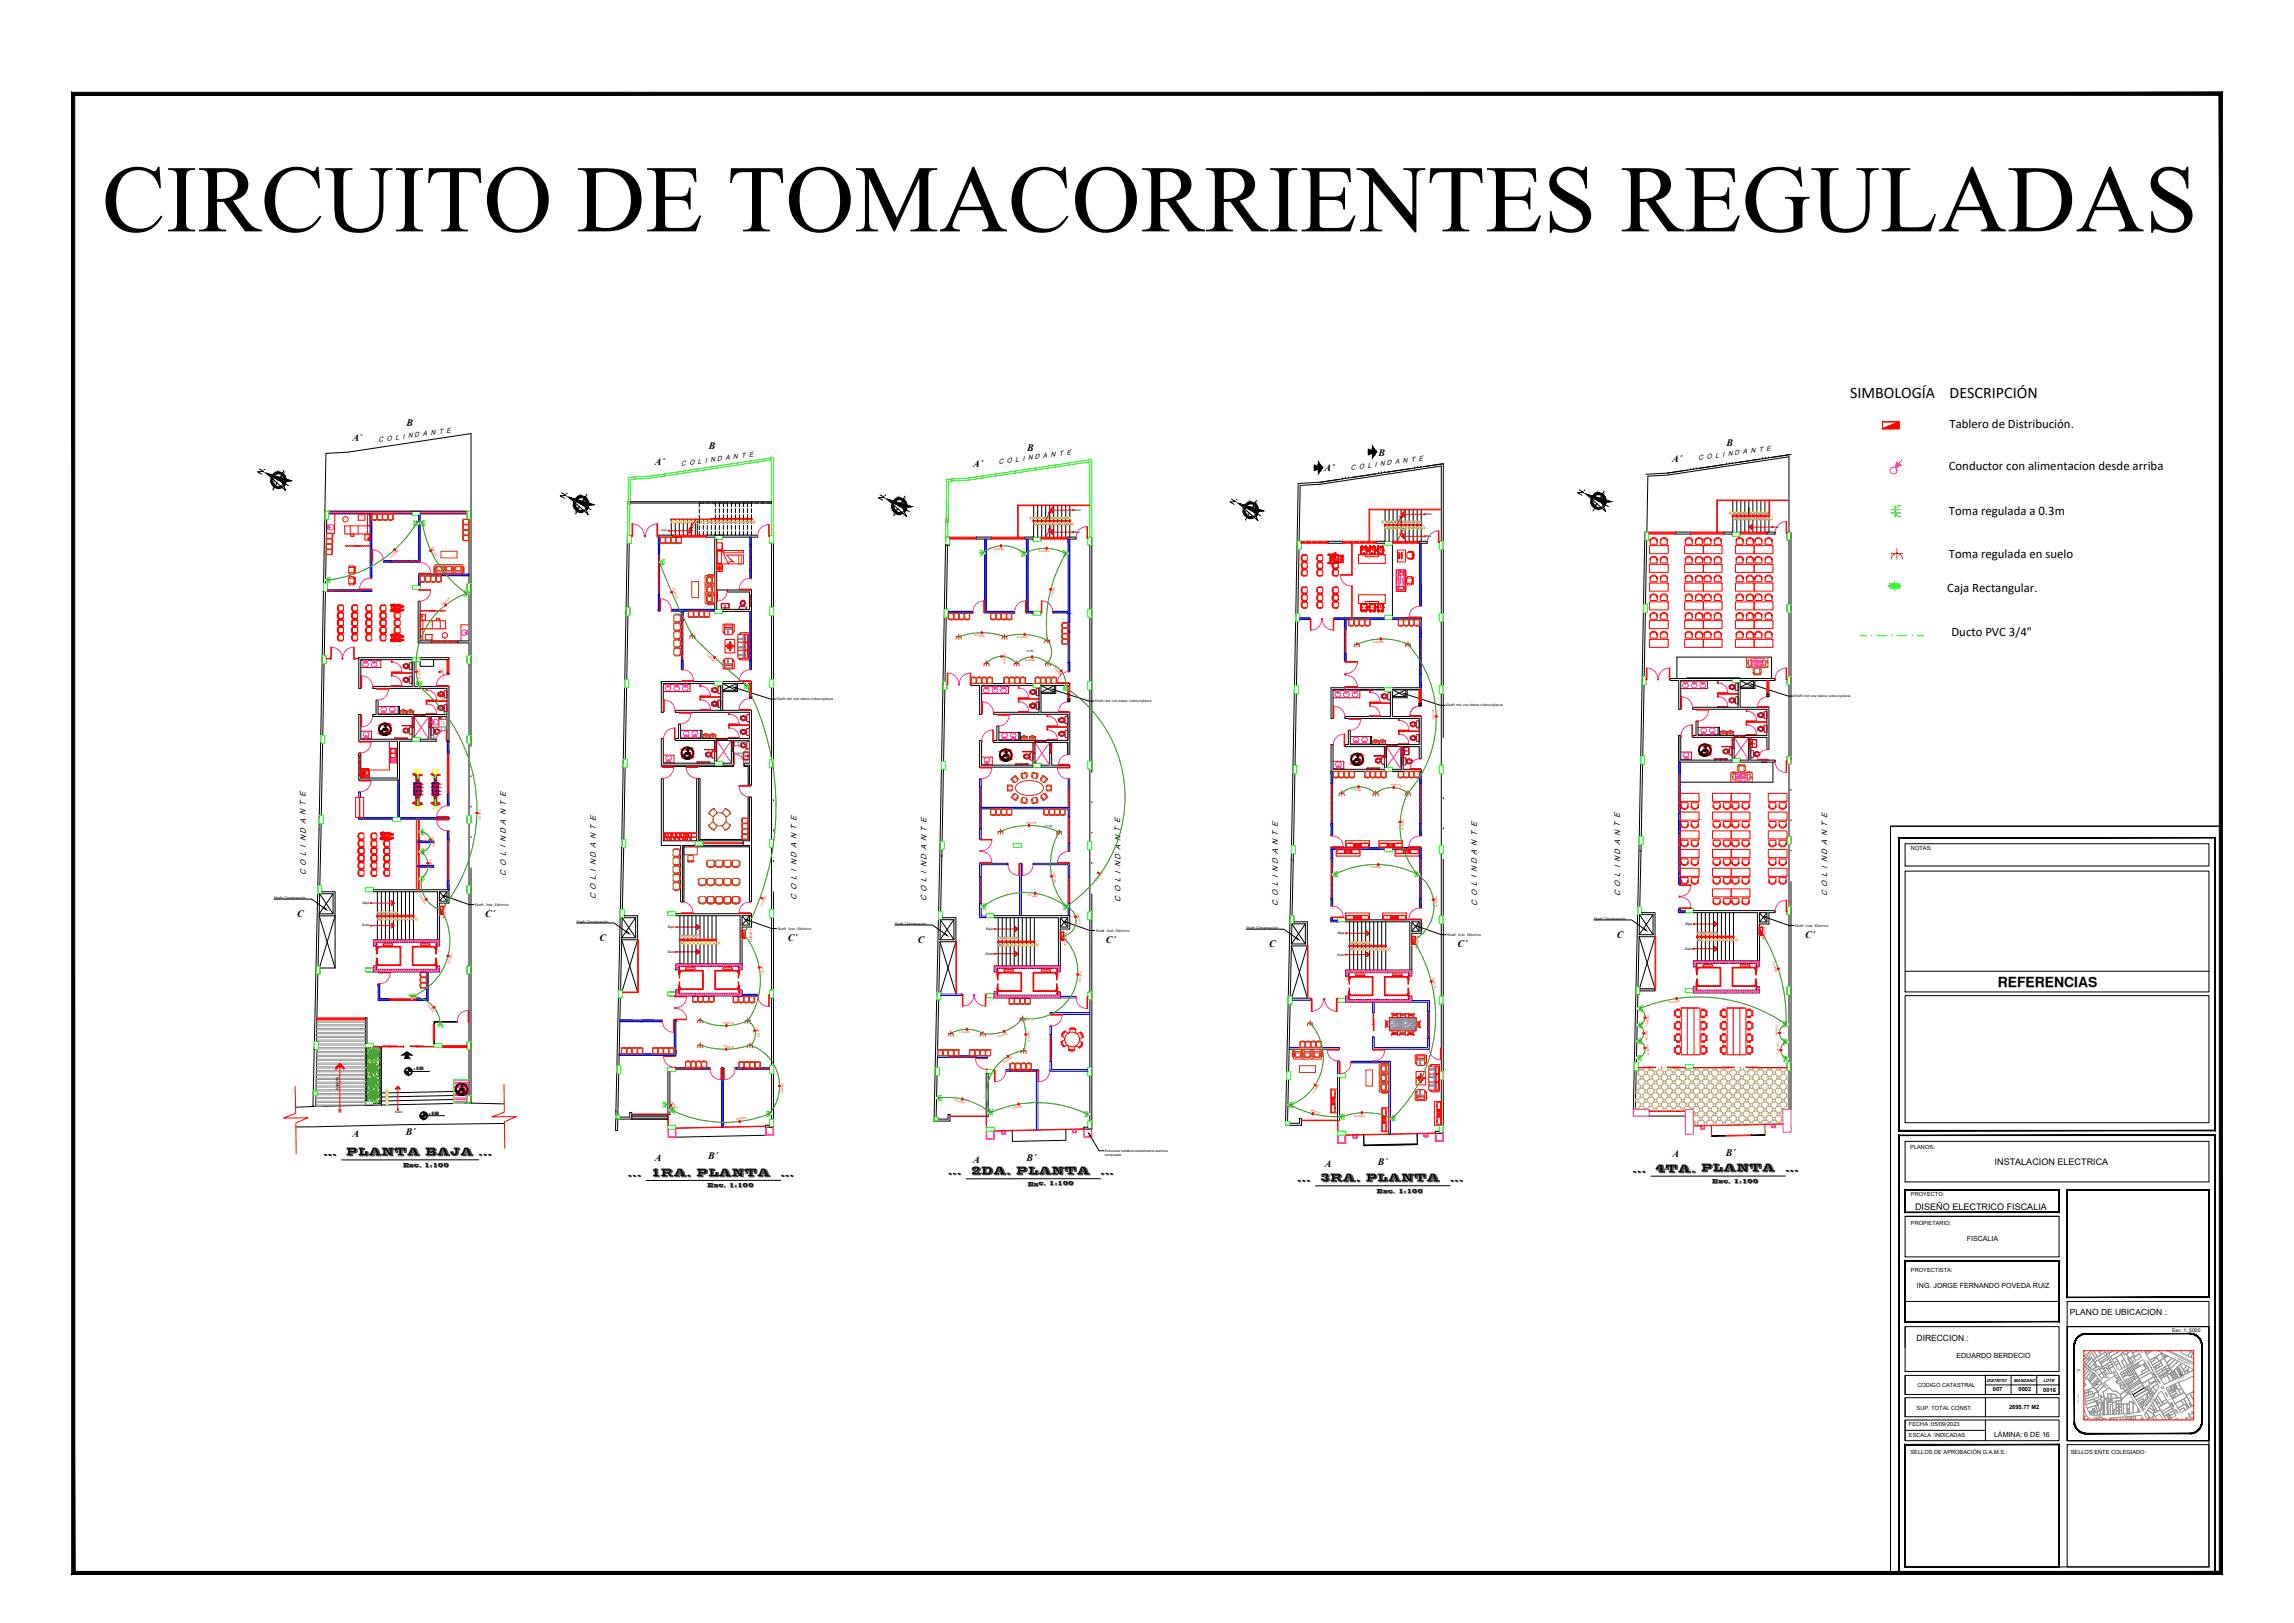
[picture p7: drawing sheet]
<svg xmlns="http://www.w3.org/2000/svg" width="1189mm" height="841mm" viewBox="0 0 1189 841" stroke-linecap="round" stroke-linejoin="round" font-family="sans-serif">
<defs><g id="words">
<text font-size="49.4" x="53" y="120">CIRCUITO DE TOMACORRIENTES REGULADAS</text>
<g font-size="8.3">
<text x="959" y="206">SIMBOLOGÍA</text>
<text x="1010" y="206">DESCRIPCIÓN</text>
</g>
<text font-size="7.2" x="1035" y="511">REFERENCIAS</text>
<g font-size="6.6">
<text x="1010" y="222">Tablero de Distribución.</text>
<text x="1010" y="243">Conductor con alimentacion desde arriba</text>
<text x="1010" y="267">Toma regulada a 0.3m</text>
<text x="1010" y="289">Toma regulada en suelo</text>
<text x="1009" y="307">Caja Rectangular.</text>
<text x="1011" y="330">Ducto PVC 3/4&quot;</text>
</g>
<g font-size="6.2">
<text x="133" y="247">N.</text>
<text x="817" y="258">N.</text>
<text x="454" y="260">N.</text>
</g>
<g font-size="5.7">
<text x="289" y="259">N.</text>
<text x="636" y="262">N.</text>
<text x="180" y="599">PLANTA BAJA ...</text>
<text x="337" y="609">1RA. PLANTA</text>
<text x="503" y="608">2DA. PLANTA</text>
<text x="858" y="607">4TA. PLANTA</text>
<text x="684" y="612">3RA. PLANTA</text>
</g>
<g font-size="5.2">
<text x="168" y="599">...</text>
<text x="325" y="609">...</text>
<text x="405" y="609">...</text>
<text x="491" y="608">...</text>
<text x="570" y="608">...</text>
<text x="846" y="607">...</text>
<text x="925" y="607">...</text>
<text x="672" y="612">...</text>
<text x="751" y="612">...</text>
</g>
<g font-size="5.1">
<text x="211" y="221">B</text>
<text x="183" y="229">A´</text>
<text x="367" y="233">B</text>
<text x="532" y="234">B</text>
<text x="895" y="231">B</text>
<text x="714" y="236">B</text>
<text x="867" y="240">A´</text>
<text x="339" y="241">A´</text>
<text x="504" y="242">A´</text>
<text x="686" y="244">A´</text>
<text x="154" y="475">C</text>
<text x="251" y="475">C´</text>
<text x="838" y="486">C</text>
<text x="936" y="486">C´</text>
<text x="311" y="487">C</text>
<text x="408" y="487">C´</text>
<text x="476" y="488">C</text>
<text x="573" y="488">C´</text>
<text x="658" y="491">C</text>
<text x="755" y="491">C´</text>
<text x="183" y="589">A</text>
<text x="210" y="588">B´</text>
<text x="867" y="600">A</text>
<text x="894" y="599">B´</text>
<text x="339" y="601">A</text>
<text x="367" y="601">B´</text>
<text x="504" y="602">A</text>
<text x="532" y="602">B´</text>
<text x="687" y="605">A</text>
<text x="714" y="604">B´</text>
</g>
<g font-size="4.7">
<text x="1034" y="604">INSTALACION ELECTRICA</text>
<text x="992" y="627">DISEÑO ELECTRICO FISCALIA</text>
</g>
<g font-size="4.4">
<text x="1073" y="681">PLANO DE UBICACION :</text>
<text x="993" y="695">DIRECCION :</text>
</g>
<g font-size="4.1">
<text x="158" y="454" transform="rotate(-90 158 454)">C O L I N D A N T E</text>
<text x="262" y="454" transform="rotate(-90 262 454)">C O L I N D A N T E</text>
<text x="309" y="466" transform="rotate(-90 309 466)">C O L I N D A N T E</text>
<text x="413" y="466" transform="rotate(-90 413 466)">C O L I N D A N T E</text>
<text x="480" y="467" transform="rotate(-90 480 467)">C O L I N D A N T E</text>
<text x="581" y="467" transform="rotate(-90 581 467)">C O L I N D A N T E</text>
<text x="840" y="464" transform="rotate(-90 840 464)">C O L I N D A N T E</text>
<text x="947" y="465" transform="rotate(-90 947 465)">C O L I N D A N T E</text>
<text x="662" y="469" transform="rotate(-90 662 469)">C O L I N D A N T E</text>
<text x="765" y="469" transform="rotate(-90 765 469)">C O L I N D A N T E</text>
</g>
<g font-size="3.7">
<text x="1019" y="643">FISCALIA</text>
<text x="993" y="668">ING. JORGE FERNANDO POVEDA RUIZ</text>
<text x="1014" y="704">EDUARDO BERDECIO</text>
<text x="1033" y="745">LÁMINA: 6 DE 16</text>
</g>
<g font-size="3.6">
<text x="196" y="229" transform="rotate(-8 196 229)">C O L I N D A N T E</text>
<text x="880" y="238" transform="rotate(-8 880 238)">C O L I N D A N T E</text>
<text x="353" y="241" transform="rotate(-8 353 241)">C O L I N D A N T E</text>
<text x="518" y="241" transform="rotate(-8 518 241)">C O L I N D A N T E</text>
<text x="700" y="243" transform="rotate(-8 700 243)">C O L I N D A N T E</text>
</g>
<g font-size="3.1">
<text x="209" y="605">Esc. 1:100</text>
<text x="367" y="615">Esc. 1:100</text>
<text x="533" y="614">Esc. 1:100</text>
<text x="714" y="618">Esc. 1:100</text>
<text x="887" y="613">Esc. 1:100</text>
</g>
<g font-size="3">
<text x="1033" y="721">007</text>
<text x="1046" y="721">0002</text>
<text x="1059" y="721">0016</text>
<text x="1041" y="730">2895.77 M2</text>
</g>
<g font-size="2.9">
<text x="990" y="440">NOTAS:</text>
<text x="990" y="596">PLANOS:</text>
<text x="990" y="620">PROYECTO:</text>
<text x="990" y="635">PROPIETARIO:</text>
<text x="990" y="659">PROYECTISTA:</text>
<text x="994" y="719">CODIGO CATASTRAL</text>
<text x="993" y="731">SUP. TOTAL CONST.</text>
<text x="989" y="739">FECHA :05/09/2023</text>
<text x="989" y="745">ESCALA :INDICADAS</text>
<text x="990" y="754">SELLOS DE APROBACIÓN G.A.M.S.:</text>
<text x="1073" y="754">SELLOS ENTE COLEGIADO:</text>
</g>
<text font-size="2.6" x="1126" y="690">Esc. 1: 5000</text>
<g font-size="2.5">
<text x="214" y="555">± 0.00</text>
<text x="222" y="578">± 0.00</text>
</g>
<g font-size="2.3">
<text x="1029" y="716">DISTRITO</text>
<text x="1043" y="716">MANZANO</text>
<text x="1059" y="716">LOTE</text>
</g>
<text font-size="2.1" x="176" y="565" transform="rotate(-90 176 565)">RAMPA</text>
<g font-size="1.9">
<text x="188" y="468">Baja</text>
<text x="873" y="479">Baja</text>
<text x="187" y="480">Sube</text>
<text x="346" y="481">Baja</text>
<text x="511" y="482">Baja</text>
<text x="693" y="484">Baja</text>
<text x="346" y="494">Sube</text>
<text x="511" y="495">Sube</text>
<text x="693" y="495">Sube</text>
<text x="873" y="492">Sube</text>
<text x="204" y="577">Sube</text>
</g>
<g font-size="1.9" fill="#f00">
<text x="231" y="476" transform="rotate(-89 231 476)">TDS-PB</text>
<text x="390" y="488" transform="rotate(-89 390 488)">TDS-P1</text>
<text x="553" y="490" transform="rotate(-89 553 490)">TDS-P2</text>
<text x="735" y="492" transform="rotate(-89 735 492)">TDS-P3</text>
<text x="915" y="487" transform="rotate(-89 915 487)">TDS-P4</text>
</g>
<g font-size="1.7">
<text x="402" y="363">Shaft red vos-datos-videovigilacia</text>
<text x="567" y="364">Shaft red vos-datos-videovigilacia</text>
<text x="750" y="366">Shaft red vos-datos-videovigilacia</text>
<text x="930" y="361">Shaft red vos-datos-videovigilacia</text>
<text x="142" y="466">Shaft Climatización</text>
<text x="246" y="470">Shaft</text>
<text x="252" y="470">Inst. Eléctrico</text>
<text x="299" y="478">Shaft Climatización</text>
<text x="464" y="479">Shaft Climatización</text>
<text x="826" y="477">Shaft Climatización</text>
<text x="403" y="482">Shaft</text>
<text x="409" y="482">Inst. Eléctrico</text>
<text x="568" y="483">Shaft</text>
<text x="574" y="483">Inst. Eléctrico</text>
<text x="646" y="481">Shaft Climatización</text>
<text x="750" y="485">Shaft</text>
<text x="756" y="485">Inst. Eléctrico</text>
<text x="930" y="480">Shaft</text>
<text x="936" y="480">Inst. Eléctrico</text>
<text x="573" y="597">Estructura metálica revestimiento aluminio</text>
<text x="573" y="599">compuesto</text>
</g>
<g font-size="1.6" fill="#f00">
<text x="515" y="285" transform="rotate(-2 515 285)">3x12AWG</text>
<text x="538" y="286" transform="rotate(4 538 286)">3x12AWG</text>
<text x="203" y="289" transform="rotate(-40 203 289)">3x12AWG</text>
<text x="227" y="288" transform="rotate(-113 227 288)">3x12AWG</text>
<text x="233" y="310" transform="rotate(145 233 310)">3x12AWG</text>
<text x="351" y="310" transform="rotate(-111 351 310)">3x12AWG</text>
<text x="545" y="310" transform="rotate(-73 545 310)">3x12AWG</text>
<text x="505" y="330" transform="rotate(2 505 330)">3x12AWG</text>
<text x="527" y="330" transform="rotate(5 527 330)">3x12AWG</text>
<text x="712" y="333">3x12AWG</text>
<text x="366" y="339" transform="rotate(45 366 339)">3x12AWG</text>
<text x="521" y="344" transform="rotate(-91 521 344)">3x12AWG</text>
<text x="531" y="342" transform="rotate(2 531 342)">3x12AWG</text>
<text x="546" y="346" transform="rotate(53 546 346)">3x12AWG</text>
<text x="218" y="352" transform="rotate(-93 218 352)">3x12AWG</text>
<text x="231" y="352" transform="rotate(-100 231 352)">3x12AWG</text>
<text x="231" y="364" transform="rotate(-100 231 364)">3x12AWG</text>
<text x="742" y="367" transform="rotate(91 742 367)">3x12AWG</text>
<text x="231" y="376" transform="rotate(-100 231 376)">3x12AWG</text>
<text x="726" y="407" transform="rotate(-174 726 407)">3x12AWG</text>
<text x="700" y="410" transform="rotate(2 700 410)">3x12AWG</text>
<text x="249" y="425" transform="rotate(-91 249 425)">3x12AWG</text>
<text x="537" y="426" transform="rotate(-178 537 426)">3x12AWG</text>
<text x="727" y="430" transform="rotate(-85 727 430)">3x12AWG</text>
<text x="226" y="439" transform="rotate(-100 226 439)">3x12AWG</text>
<text x="710" y="450" transform="rotate(3 710 450)">3x12AWG</text>
<text x="224" y="451" transform="rotate(-94 224 451)">3x12AWG</text>
<text x="548" y="458" transform="rotate(-99 548 458)">3x12AWG</text>
<text x="569" y="457" transform="rotate(-53 569 457)">3x12AWG</text>
<text x="217" y="464" transform="rotate(57 217 464)">3x12AWG</text>
<text x="532" y="464" transform="rotate(11 532 464)">3x12AWG</text>
<text x="395" y="470" transform="rotate(-67 395 470)">3x12AWG</text>
<text x="745" y="470" transform="rotate(-91 745 470)">3x12AWG</text>
<text x="560" y="479" transform="rotate(-103 560 479)">3x12AWG</text>
<text x="233" y="500" transform="rotate(-74 233 500)">3x12AWG</text>
<text x="919" y="499" transform="rotate(74 919 499)">3x12AWG</text>
<text x="396" y="505" transform="rotate(-98 396 505)">3x12AWG</text>
<text x="560" y="509" transform="rotate(-84 560 509)">3x12AWG</text>
<text x="745" y="512" transform="rotate(-102 745 512)">3x12AWG</text>
<text x="221" y="520" transform="rotate(53 221 520)">3x12AWG</text>
<text x="865" y="520" transform="rotate(-6 865 520)">3x12AWG</text>
<text x="380" y="530" transform="rotate(180 380 530)">3x12AWG</text>
<text x="854" y="532" transform="rotate(-83 854 532)">3x12AWG</text>
<text x="920" y="531" transform="rotate(92 920 531)">3x12AWG</text>
<text x="394" y="538" transform="rotate(-101 394 538)">3x12AWG</text>
<text x="497" y="535" transform="rotate(2 497 535)">3x12AWG</text>
<text x="517" y="538" transform="rotate(-18 517 538)">3x12AWG</text>
<text x="854" y="540" transform="rotate(-86 854 540)">3x12AWG</text>
<text x="380" y="542" transform="rotate(-179 380 542)">3x12AWG</text>
<text x="534" y="540" transform="rotate(-90 534 540)">3x12AWG</text>
<text x="921" y="540" transform="rotate(92 921 540)">3x12AWG</text>
<text x="520" y="551" transform="rotate(-29 520 551)">3x12AWG</text>
<text x="855" y="547" transform="rotate(-97 855 547)">3x12AWG</text>
<text x="406" y="567" transform="rotate(-88 406 567)">3x12AWG</text>
<text x="681" y="567" transform="rotate(-55 681 567)">3x12AWG</text>
<text x="352" y="574" transform="rotate(-137 352 574)">3x12AWG</text>
<text x="494" y="570" transform="rotate(15 494 570)">3x12AWG</text>
<text x="524" y="575" transform="rotate(-7 524 575)">3x12AWG</text>
<text x="387" y="579" transform="rotate(175 387 579)">3x12AWG</text>
<text x="685" y="576" transform="rotate(-164 685 576)">3x12AWG</text>
<text x="702" y="579" transform="rotate(-1 702 579)">3x12AWG</text>
</g>
<g font-size="1.6">
<text x="532" y="338" transform="rotate(1 532 338)">CT-01</text>
<text x="542" y="429" transform="rotate(1 542 429)">CT-02</text>
</g>
<g font-size="1.5">
<text x="557" y="265">Sube</text>
<text x="739" y="267">Sube</text>
<text x="343" y="275">Sube</text>
<text x="919" y="274">Baja</text>
<text x="557" y="276">Baja</text>
<text x="739" y="278">Baja</text>
</g>
<g font-size="1.4">
<text x="534" y="269">31</text>
<text x="536" y="269">30</text>
<text x="538" y="269">29</text>
<text x="540" y="269">28</text>
<text x="542" y="269">27</text>
<text x="544" y="269">26</text>
<text x="546" y="269">25</text>
<text x="549" y="269">24</text>
<text x="551" y="269">23</text>
<text x="553" y="269">22</text>
<text x="896" y="266">51</text>
<text x="898" y="266">50</text>
<text x="898" y="269">52</text>
<text x="900" y="269">53</text>
<text x="900" y="266">49</text>
<text x="903" y="269">54</text>
<text x="903" y="266">48</text>
<text x="905" y="269">55</text>
<text x="905" y="266">47</text>
<text x="907" y="266">46</text>
<text x="907" y="269">56</text>
<text x="909" y="269">57</text>
<text x="909" y="266">45</text>
<text x="911" y="269">58</text>
<text x="911" y="266">44</text>
<text x="913" y="269">59</text>
<text x="913" y="266">43</text>
<text x="915" y="269">60</text>
<text x="915" y="266">42</text>
<text x="917" y="269">61</text>
<text x="349" y="271">1</text>
<text x="351" y="271">2</text>
<text x="353" y="271">3</text>
<text x="355" y="271">4</text>
<text x="357" y="271">5</text>
<text x="359" y="271">6</text>
<text x="361" y="271">7</text>
<text x="363" y="271">8</text>
<text x="365" y="271">9</text>
<text x="367" y="271">10</text>
<text x="369" y="271">11</text>
<text x="371" y="271">12</text>
<text x="373" y="271">13</text>
<text x="375" y="271">14</text>
<text x="377" y="271">15</text>
<text x="379" y="271">16</text>
<text x="381" y="271">17</text>
<text x="383" y="271">18</text>
<text x="386" y="271">19</text>
<text x="388" y="271">20</text>
<text x="390" y="271">21</text>
<text x="536" y="272">12</text>
<text x="538" y="272">13</text>
<text x="540" y="272">14</text>
<text x="542" y="272">15</text>
<text x="544" y="272">16</text>
<text x="546" y="272">17</text>
<text x="548" y="272">18</text>
<text x="550" y="272">19</text>
<text x="553" y="272">20</text>
<text x="555" y="272">21</text>
<text x="716" y="271">51</text>
<text x="718" y="271">50</text>
<text x="718" y="274">32</text>
<text x="720" y="271">49</text>
<text x="720" y="274">33</text>
<text x="722" y="271">48</text>
<text x="722" y="274">34</text>
<text x="724" y="271">47</text>
<text x="724" y="274">35</text>
<text x="726" y="274">36</text>
<text x="727" y="271">46</text>
<text x="729" y="271">45</text>
<text x="729" y="274">37</text>
<text x="731" y="271">44</text>
<text x="731" y="274">38</text>
<text x="733" y="274">39</text>
<text x="733" y="271">43</text>
<text x="735" y="271">42</text>
<text x="735" y="274">40</text>
<text x="737" y="274">41</text>
<text x="196" y="473">19</text>
<text x="198" y="473">18</text>
<text x="200" y="473">17</text>
<text x="202" y="473">16</text>
<text x="204" y="473">15</text>
<text x="196" y="477">20</text>
<text x="198" y="477">21</text>
<text x="200" y="477">22</text>
<text x="202" y="477">23</text>
<text x="204" y="477">24</text>
<text x="206" y="477">25</text>
<text x="208" y="477">26</text>
<text x="210" y="477">27</text>
<text x="213" y="477">28</text>
<text x="215" y="477">29</text>
<text x="353" y="486">19</text>
<text x="355" y="486">18</text>
<text x="357" y="486">17</text>
<text x="359" y="486">16</text>
<text x="361" y="486">15</text>
<text x="880" y="484">19</text>
<text x="882" y="484">18</text>
<text x="884" y="484" transform="rotate(1 884 484)">17</text>
<text x="886" y="484">16</text>
<text x="888" y="484" transform="rotate(1 888 484)">15</text>
<text x="353" y="489">20</text>
<text x="355" y="489">21</text>
<text x="357" y="489">22</text>
<text x="359" y="489">23</text>
<text x="361" y="489">24</text>
<text x="363" y="489">25</text>
<text x="365" y="489">26</text>
<text x="367" y="489">27</text>
<text x="369" y="489">28</text>
<text x="372" y="489">29</text>
<text x="517" y="487">19</text>
<text x="518" y="490">20</text>
<text x="520" y="487">18</text>
<text x="520" y="490">21</text>
<text x="522" y="487">17</text>
<text x="522" y="490">22</text>
<text x="524" y="487">16</text>
<text x="524" y="490">23</text>
<text x="526" y="487">15</text>
<text x="526" y="490">24</text>
<text x="528" y="490">25</text>
<text x="530" y="490">26</text>
<text x="532" y="490">27</text>
<text x="534" y="490">28</text>
<text x="537" y="490">29</text>
<text x="700" y="489">19</text>
<text x="702" y="489">18</text>
<text x="704" y="489">17</text>
<text x="706" y="489">16</text>
<text x="708" y="489">15</text>
<text x="880" y="488">20</text>
<text x="882" y="488">21</text>
<text x="884" y="488">22</text>
<text x="886" y="488">23</text>
<text x="888" y="488">24</text>
<text x="890" y="488">25</text>
<text x="892" y="488">26</text>
<text x="895" y="488">27</text>
<text x="897" y="488">28</text>
<text x="899" y="488">29</text>
<text x="700" y="492">20</text>
<text x="702" y="492">21</text>
<text x="704" y="492">22</text>
<text x="706" y="492">23</text>
<text x="708" y="492">24</text>
<text x="710" y="492">25</text>
<text x="712" y="492">26</text>
<text x="714" y="492">27</text>
<text x="716" y="492">28</text>
<text x="719" y="492">29</text>
<text x="200" y="566">4</text>
<text x="200" y="568">3</text>
<text x="200" y="570">2</text>
<text x="200" y="572">1</text>
</g>
<g font-size=".8">
<text x="1091" y="701" transform="rotate(60 1091 701)">EDUARDO BERDECIO</text>
<text x="1080" y="707" transform="rotate(42 1080 707)">ABEL ARDUZ</text>
<text x="1127" y="703" transform="rotate(27 1127 703)">AV. GERMAN MENDOZA</text>
<text x="1102" y="709" transform="rotate(-30 1102 709)">BOQUERON</text>
<text x="1115" y="711" transform="rotate(60 1115 711)">JAIME MENDOZA</text>
<text x="1086" y="718">0042</text>
<text x="1088" y="715" transform="rotate(50 1088 715)">ABEL ARDUZ</text>
<text x="1092" y="714" transform="rotate(-30 1092 714)">S/D</text>
<text x="1100" y="716" transform="rotate(60 1100 716)">EDUARDO BERDECIO</text>
<text x="1129" y="715" transform="rotate(-26 1129 715)">DTTO 317</text>
<text x="1077" y="723" transform="rotate(85 1077 723)">DTTO 317</text>
<text x="1115" y="727" transform="rotate(-54 1115 727)">DTTO 317</text>
<text x="1124" y="727" transform="rotate(59 1124 727)">JAIME MENDOZA</text>
<text x="1085" y="735" transform="rotate(-5 1085 735)">DTTO 317</text>
<text x="1101" y="734" transform="rotate(-4 1101 734)">DTTO 317</text>
</g>
</g></defs>
<!-- layer: ventanas -->
<g fill="none" stroke="#f00" stroke-width=".52">
<path d="M341 287v2M341 290v2M341 293v3M341 296v3M341 299v3M342 287v2M342 290v2M342 293v3M342 296v3M342 299v3M389 282v2M389 285v2"/>
<path d="M389 288v2M389 291v2M389 294v2M722 281h2M724 281h3M727 281h3M730 281h3M734 281h1M341 303v2M341 306v2M342 303v2M342 306v2"/>
<path d="M389 321v3M389 324v3M389 327v3M389 331v2M389 334v2M389 337v2M554 322v3M554 325v3M554 328v3M554 332v2M554 335v2M554 338v2"/>
<path d="M203 342v1v-1M214 349h-11v1v-1h11M232 342v7M233 342v7M388 354v7M389 340v2M389 354v7M554 341v2M725 372v1v-1M735 379h-10v1v-1h10M508 408v2M508 410v3"/>
<path d="M508 413v3M508 417v1M508 419v2M508 422v2M508 425v2M508 428v2M554 423v2M554 426v2M554 429v2M554 432v3M554 435v2M508 454v2"/>
<path d="M508 457v2M554 454v2M554 457v2M508 460v3M508 463v3M508 466v2M554 460v3M554 463v3M554 466v2"/>
</g>
<!-- layer: ARTEFACTO SANITARIO -->
<g fill="none" stroke="#b80000" stroke-width=".52">
<path d="M374 313h4v3h-4zM374 313h4v2h-4zM376 315h.1M376 315v1zM376 314v2zM384 314h1M384 314l-1 1v1h4v-1l-1-1M384 314h2M384 312v1h2M384 311h.1M384 311v2v1M384 311h1"/>
<path d="M384 312v1M385 311v1M385 314h.1M385 312l1 1M385 311l1 2v1M385 311h.1M386 312l-1 1M386 314h-1M187 342h10M187 346h10M209 353l1 1 2-1M209 346h.1"/>
<path d="M209 346l1 1M209 352h.1M209 345h.1M209 353h.1M209 352v1M209 345v1M209 352a1 1 0 0 1 2 0 1 1 0 0 1 0 1 1 1 0 0 1-2 0M209 345a1.1 1.1 0 0 1 2-1 1 1 0 0 1 0 2 1 1 0 0 1-2 0M212 351h-1l-2 1M212 351v2M212 344h-1l-2 1M212 346h-2"/>
<path d="M212 344v1M212 351v-1l2 1v3h-2v-1M212 353h.1M212 346h.1M212 345h.1M212 345v1M212 344h2M212 344h.1M212 344v2M214 344v3h-2v-1M354 355h4M187 379h6"/>
<path d="M224 371v6M225 378l-2-1 1 4M225 378h.1M225 378v2M225 379v1M225 380v1M225 378h1h2M225 378v1M227 371v6h-4M228 379h.1M228 379v1M228 379h-1a1 1 0 0 0-1-1 1 1 0 0 0 0 2 1 1 0 0 0 1-1h1"/>
<path d="M228 380h.1M228 380h-2h-1M228 378v1M731 375v1M731 376l1 1 1-1M731 375h.1M731 376h.1M731 375a1 1 0 0 1 2 0 1 1 0 0 1-1 1h-1M733 374h-1l-1 1M733 374l1 2M734 376h-1M734 374v2"/>
<path d="M734 373v1h-1M734 374h1M735 373v4h-1v-1h-1M187 383h6M224 381h.1M225 381h-1M384 387h.1M384 386h.1M384 387l1 1 1-1M384 386v1M384 386a1.1 1.1 0 0 1 2-1 1 1 0 0 1 0 2 1 1 0 0 1-2 0M386 385h-1l-1 1"/>
<path d="M386 385l1 1M386 385h1v-1l1 1v3M386 387h1v1M387 386h.1M387 387h-1M387 387h.1M387 386v1M387 388h1M387 385v2M530 382h-1v2h3v-2M530 381v1M530 381h1"/>
<path d="M530 381h.1M531 381h.1M531 381l1 1M532 382h.1M535 381l-1 1v2h3v-2l-1-1M535 381h-1M535 381h1M536 381h.1M731 382h.1M731 382v1M731 383l1 1 1-1M731 383h.1"/>
<path d="M731 382a1 1 0 0 1 2 0 1 1 0 0 1-1 1h-1M733 382l-1-1-1 1M733 382h1l-1 1M733 382h1v-1h1v3h-1M733 383h1v1M734 382v1"/>
</g>
<g fill="none" stroke="#ff7f00" stroke-width=".52">
<path d="M386 314h.1M212 351h.1M212 344h.1M734 374h.1M225 380v1M387 385h.1M529 382l1 1h2v-1M529 382l2-1 1 1M530 382h.1M530 383h.1M531 382h.1M531 383h.1"/>
<path d="M532 382h.1M534 382h.1M534 382v1h2l1-1M534 382l1-1 1 1M535 382h.1M535 383h.1M734 381h.1"/>
<circle cx="531" cy="383" r=".1"/>
<circle cx="535" cy="383" r=".1"/>
</g>
<!-- layer: puertas -->
<g fill="none" stroke="#f00" stroke-width=".52">
<path d="M393 278h.1M399 278l-1-6 1 6M558 279h.1M563 273l1 6h-1zM203 356h.1M203 349h.1M203 350h.1M203 343h.1M203 355l5 1zM203 348h5zM187 371v6v-6M193 371h.1"/>
<path d="M725 373h.1M725 378l5 1h-5zM549 396h5zM554 391h.1M554 396h.1M725 380h.1M725 385l5 1h-5zM522 448h.1M528 448v6zM528 448h.1M529 448h1v6zM529 448h.1"/>
<path d="M535 448h.1M192 480h1M192 479h1M192 468h1M192 480h12l-1 1 1-1-1-2 1 2M192 468h12l-1 1 1-1-1-1 1 1M203 479l1 1-1 1M203 467l1 1-1 1M203 479v1v-1M203 468h.1M361 479l1 1-1 1M350 493h1"/>
<path d="M350 481h1M350 480h1M351 493h12l-2 1 2-1-2-1 2 1M351 480h12l-2 2 2-2-2-1 2 1M361 492l1 1-1 1M362 493v1zM362 480v1z"/>
</g>
<path d="M398 272a6 6 0 0 0-5 6M563 273a6 6 0 0 0-5 6M203 350l2 1 2 1 1 1v2M203 343l2 1 2 1 1 1v2M193 371a6 6 0 0 1-6 6M725 373l2 1 2 1 1 1v2M554 391h-2l-2 1-1 2v2M725 380l2 1 2 1 1 1v2M522 448a6 6 0 0 0 6 6M535 448a6 6 0 0 1-5 6" fill="none" stroke="#f0f" stroke-width=".52"/>
<!-- layer: Mobiliario -->
<g fill="none" stroke="#f00" stroke-width=".52">
<path d="M174 266l-1 10M368 269h-20h42M369 269h20M535 270h20h-20zM536 270h18M565 262h-38v16M565 262h-37v16M239 324v8M193 440v2l-1-1zM193 432v3l-1-2zM193 436v3l-1-2zM193 432v2"/>
<path d="M193 436v2M193 440h2M193 432h2M193 436h2v2l-2 1M193 435h2M193 439h2M193 436h2M195 440v2h-2M195 432v3h-2M199 440v2v-1zM199 432v3v-2zM199 436v3v-2z"/>
<path d="M199 432v2M199 436v2M199 440h3M199 432h3M199 436h3v2l-3 1M200 439h1M200 435h1M200 432h1M200 439v1M200 435h.1M200 432h.1M200 439h.1"/>
<path d="M200 435v1M201 439v1M201 435h.1M201 432h.1M201 439h.1M201 435v1M202 440v2h-3M202 432v3h-3M193 443v3l-1-1zM193 440v2M193 444v2M193 443h2v3h-2"/>
<path d="M193 442h2M193 446h2M193 443h2M199 443v3v-1zM199 440v2M199 444v2M199 443h3v3h-3M200 443h1M200 447h1M200 442v1M200 446v1M200 443h.1"/>
<path d="M201 442v1M201 446v1M201 443h.1"/>
</g>
<!-- layer: hach -->
<g fill="#939598" stroke="#939598" stroke-width=".52">
<path d="M374 553h1v31z"/>
<path d="M221 504l1 2v-2zM221 504l1 2h-1z"/>
<path d="M221 506l1 3v-3zM221 506l1 3h-1z"/>
<path d="M221 509l1 3v-3zM221 509l1 3h-1z"/>
<path d="M196 510l1 8v-8zM196 510l1 8h-1z"/>
<path d="M221 512l1 6v-6zM221 512l1 6h-1z"/>
<path d="M216 518h6zM216 518h6h-6z"/>
<path d="M196 518h6zM196 518h6h-6z"/>
<path d="M232 384l1 6v-6zM232 384l1 6h-1z"/>
<path d="M232 411l1 6v-6zM232 411l1 6h-1z"/>
<path d="M206 404l1 20v-20zM206 404l1 20h-1z"/>
<path d="M208 424h25zM208 424h25h-25z"/>
<path d="M186 424h17zM186 424h17h-17z"/>
<path d="M232 431l1 4v-4zM232 431l1 4h-1z"/>
<path d="M216 436l9 1v-1zM216 436l9 1h-9z"/>
<path d="M216 448l9 1v-1zM216 448l9 1h-9z"/>
<path d="M232 456l1 3v-3zM232 456l1 3h-1z"/>
<path d="M232 459l1 2v-2zM232 459l1 2h-1z"/>
<path d="M385 515l8 1v-1zM385 515l8 1h-8z"/>
<path d="M349 529h1zM349 529h1z"/>
<path d="M333 529h10zM333 529h10z"/>
<path d="M321 529h12zM321 529h12z"/>
<path d="M349 529h1zM349 529h1z"/>
<path d="M333 529h10zM333 529h10z"/>
<path d="M321 529h12zM321 529h12z"/>
<path d="M333 529h10zM333 529h10z"/>
<path d="M321 529h12zM321 529h12z"/>
<path d="M349 529l1 17v-17zM349 529l1 17h-1z"/>
<path d="M333 546l17 1v-1zM333 546l17 1h-17z"/>
<path d="M321 546l12 1v-1zM321 546l12 1h-12z"/>
<path d="M381 553l4 1v-1zM381 553l4 1h-4z"/>
<path d="M364 553l4 1v-1zM364 553l4 1h-4z"/>
<path d="M374 553v31h1zM374 584h1z"/>
<path d="M389 278v4v-4zM389 278v4z"/>
<path d="M341 278l1 9v-9zM341 278l1 9h-1z"/>
<path d="M389 296v3v-3zM389 296v3z"/>
<path d="M341 308l1 8v-8zM341 308l1 8h-1z"/>
<path d="M341 316h1zM341 316h1z"/>
<path d="M348 316l22 1v-1zM348 316l22 1h-22z"/>
<path d="M341 316l1 1zM341 316l1 1z"/>
<path d="M353 317l1 4v-4zM353 317l1 4h-1z"/>
<path d="M389 317v4v-4zM389 317v4z"/>
<path d="M353 342l1 5v-5zM353 342l1 5h-1z"/>
<path d="M389 342v5v-5zM389 342v5z"/>
<path d="M554 279v38v-38zM554 279v38z"/>
<path d="M510 279l1 38v-38zM510 279l1 38h-1z"/>
<path d="M532 279l1 38v-38zM532 279l1 38h-1z"/>
<path d="M546 317l8 1v-1zM546 317l8 1h-8z"/>
<path d="M498 317l6 1v-1zM498 317l6 1h-6z"/>
<path d="M491 317l7 1v-1zM491 317l7 1h-7z"/>
<path d="M532 317l3 1v-1zM532 317l3 1h-3z"/>
<path d="M510 317l16 1v-1zM510 317l16 1h-16z"/>
<path d="M554 318v4v-4zM554 318v4z"/>
<path d="M554 343v5v-5zM554 343v5z"/>
<path d="M217 298h26zM217 298h26z"/>
<path d="M217 298h26zM217 298h26h-26z"/>
<path d="M217 298l1 5v-5zM217 298l1 5h-1z"/>
<path d="M217 267l1 5v-5zM217 267l1 5h-1z"/>
<path d="M217 272l1 1v-1zM217 272l1 1h-1z"/>
<path d="M217 273l1 4v-4zM217 273l1 4h-1z"/>
<path d="M217 277l1 14v-14zM217 277l1 14h-1z"/>
<path d="M199 290l4 1v-1zM199 290l4 1h-4z"/>
<path d="M192 266l1 33v-33zM192 266l1 33h-1z"/>
<path d="M187 306h6zM187 306h6h-6z"/>
</g>
<!-- layer: ARTEFACTO SANITARIO -->
<path d="M376 314h.1" fill="none" stroke="#f0f" stroke-width=".52"/>
<!-- layer: muros -->
<g fill="none" stroke="#000" stroke-width=".52">
<path d="M168 265l-6 308M169 269v33M170 265h72M170 266h44M218 266h24M243 269v33M244 265v122M325 278h.1M325 277l-6 303M349 277h-8v1h8M366 277h27v1h-18M366 278h4"/>
<path d="M370 279v37M371 279v37M401 277v122M490 279h.1M490 278l-6 303M506 278v1h8M531 279h4M553 278h5v1h-5M566 278v122M326 281l-1 34M400 281v34M491 282l-1 34"/>
<path d="M565 282v34M169 306l-1 34M243 306v26h-25v-20h-1v21h26v7M325 319v33M377 306v1M400 319v33M490 320v33M565 320v33M168 344l-1 37M186 341h28M186 357h1M187 342h27"/>
<path d="M193 357h39v13M193 356h21M215 356h18v28h-1v-13M218 341h15v1h-15M232 349h1M243 344v37M325 356l-1 37M344 354h26M370 353h-27v1M375 353h14v1h-7M375 354h6M375 358h6"/>
<path d="M375 358h7M400 356v37M490 357l-1 37M509 355h26M535 354h-32v1h5M539 354h15M539 355h7M547 355h7M565 357v37M193 370v1M195 363h1M222 371v12h-4"/>
<path d="M223 371v12h3v1h-8M388 361v1M388 369v14M389 361v1M389 368v39M553 362v2M553 370v14M554 362v2M554 369v22h-1v-6M167 385v38M207 384h7M214 383h-27v-13h-1v14h20"/>
<path d="M243 385v38M324 398l-1 37M343 397h27M379 384v11h-4M380 384v13h-5M388 384v11h-2v2h2v10M400 398v37M489 399l-1 37M508 398h27M539 396h5M545 396h9v2h-15M565 399v37"/>
<path d="M187 403v-13h-1v14M244 418h.1M244 403h.1M388 413v23M389 413v54h-1v-29M401 415h.1M566 416h.1M166 427v32M243 427v32M244 434h.1M323 439v4M344 436v-33h-1v35"/>
<path d="M361 436v-33h1v33M400 439v32M401 431h.1M566 432h.1M244 450v122M323 442v29M401 446h.1M488 443l-1 29M488 440v4M565 440v32M566 447h.1M166 463l-1 38"/>
<path d="M193 462h34v25M193 461h40M228 468v19M232 462h-4v5M243 463v38M322 476v37M350 475h34v24M350 473h39M353 467h1M389 475h-4v4M400 476v37M401 462v122h-4"/>
<path d="M487 477v10M515 476h34v24M515 474h39M553 476h-3v4M565 477v37M566 463v122M385 480v19M487 488v26M550 481v19M165 505l-1 35M243 505v35M322 517l-1 35"/>
<path d="M400 517v35M486 518v35M565 518v35M164 544v21M243 544v23M321 556l-1 22M346 555v23M347 555v23M400 556v24M486 557l-1 22M511 556v23M512 556v23"/>
<path d="M565 557v24M162 573h.1M164 568v5h-2M189 572h.1M244 571h.1M319 576h.1M399 583h-2"/>
</g>
<!-- layer: COLUMNAS -->
<g fill="none" stroke="#0f0" stroke-width=".52">
<path d="M401 237l-64 10h-11l-1 30M566 238l-64 10h-11M337 248h-10l-1 29M337 248l63-10v39M168 265h2v4h-2zM214 265h4v2h-4zM242 265h2v4h-2zM325 277h2v4h-2zM370 277h5v2h-5zM399 277h2v4h-2zM490 278h2v4h-2zM491 278l1-29h10l63-10v39"/>
<path d="M535 278h4v2h-4zM564 278h2v4h-2zM168 302h2v4h-2zM214 303h4v2h-4zM242 302h2v4h-2zM324 315h3v4h-3zM370 316h5v2h-5zM399 315h2v4h-2zM489 316h2v4h-2zM535 317h4v2h-4zM564 316h2v4h-2zM167 340h2v4h-2z"/>
<path d="M242 340h2v4h-2zM214 341h4v2h-4zM324 352h2v4h-2zM370 353h5v2h-5zM399 352h2v4h-2zM489 353h2v4h-2zM535 354h4v2h-4zM564 353h2v4h-2zM166 381h2v4h-2zM214 382h4v2h-4zM242 381h2v4h-2zM323 393h2v5h-2z"/>
<path d="M370 394h5v3h-5zM399 393h2v5h-2zM488 394h2v5h-2zM535 395h4v3h-4zM564 394h2v5h-2zM165 423h3v4h-3zM242 423h2v4h-2zM322 435h2v4h-2zM399 435h2v4h-2zM487 436h2v4h-2zM564 436h2v4h-2zM165 459h2v4h-2z"/>
<path d="M242 459h2v4h-2zM189 460h4v2h-4zM321 471h3v5h-3zM346 472h4v3h-4zM399 471h2v5h-2zM486 472h2v5h-2zM511 473h4v3h-4zM564 472h2v5h-2zM164 501h2v4h-2zM189 502h4v2h-4zM242 501h2v4h-2zM321 513h2v4h-2z"/>
<path d="M346 514h4v2h-4zM399 513h2v4h-2zM485 514h3v4h-3zM511 515h4v2h-4zM564 514h2v4h-2zM163 540h2v4h-2zM242 540h2v4h-2zM320 552h2v4h-2zM346 553h4v2h-4zM399 552h2v4h-2zM485 553h2v4h-2zM511 554h4v2h-4z"/>
<path d="M564 553h2v4h-2zM189 571h4v2h-4zM242 567h2v5h-2zM399 580h2v4h-2zM346 583h4v2h-4z"/>
</g>
<!-- layer: GRADAS -->
<g fill="none" stroke="#000" stroke-width=".52">
<path d="M244 225l-64 9-11 1M348 269v8M350 269v8M352 269v8M354 269v8M356 269v8M358 269v4M362 261h3M365 269v2M365 272v2M365 275v2M366 261h2"/>
<path d="M367 269v2M367 272v2M367 275v2M369 269v2M369 272v2M369 275v2M369 261h2M371 261v2M371 264v2M371 267v2M371 269v2M371 272v2"/>
<path d="M371 275v2M372 261h2M373 261v2M373 264v2M373 267v2M373 269v2M373 272v2M373 275v2M375 261v2M375 264v2M375 267v2M375 269v2"/>
<path d="M375 272v2M375 275v2M375 261h2M377 261v2M377 264v2M377 267v2M377 269v2M377 272v2M377 275v2M379 261h2M379 261v2M379 264v2"/>
<path d="M379 267v2M379 269v2M379 272v2M379 275v2M381 261v2M381 264v2M381 267v2M381 269v2M381 272v2M381 275v2M382 261h2M383 261v2"/>
<path d="M383 264v2M383 267v2M383 269v2M383 272v2M383 275v2M385 261h2M385 261v2M385 264v2M385 267v2M385 269v2M385 272v2M385 275v2"/>
<path d="M387 261v2M387 264v2M387 267v2M387 269v2M387 272v2M387 275v2M388 261h2M389 261v2M389 264v2M389 267v2M389 269v2M389 272v2"/>
<path d="M389 275v2M391 261h2M394 261h2M397 261h3M536 262v8M536 270v8M538 262v8M538 270v8M540 262v8M540 270v8M542 262v8M542 270v8"/>
<path d="M544 270v8M544 262v4M546 262v8M546 270v8M548 262v8M548 270v8M550 262v8M550 270v8M552 262v8M552 270v8M554 262v8M554 270v8"/>
<path d="M343 397h37M386 397h2v10M363 403v32M388 413v22M196 462v12M196 475v12M198 462v12M198 475v12M200 462v12M200 475v12M202 462v12M202 475v12"/>
<path d="M204 462v12M204 475v12M206 462v12M206 475v12M208 462v12M208 475v12M210 462v12M210 475v12M212 462v12M212 475v12M214 462v12M214 475v12"/>
<path d="M237 529v1M189 543v28M197 572h-4M244 572l-55 1M320 580v6"/>
</g>
<!-- layer: TEXTO -->
<g fill="none" stroke="#000" stroke-width=".52">
<path d="M138 245l13 4-5 1 2 4zM138 245l12 7M141 248a4 4 0 0 0 1 4 4 4 0 0 0 4 0M141 248a3 3 0 0 0 4 4M141 246a4 4 0 0 1 5-1 4 4 0 0 1 2 3M142 246a4 4 0 0 1 3-1 4 4 0 0 1 3 3M142 246a3 3 0 0 1 6 2M144 250l-2 4M147 244l-2 3M148 250l-1 1M148 250l-1 2M148 249l-1 3"/>
<path d="M295 258l13 4h-5l2 5zM295 258l11 6M297 260a4 4 0 0 0 1 4 4 4 0 0 0 5 1M298 259a4 4 0 0 1 4-2 4 4 0 0 1 3 4M298 259a4 4 0 0 1 4-1 4 4 0 0 1 3 3M299 259a3 3 0 0 1 5 2M304 256l-2 4M460 259l13 4h-5l2 5zM460 259l11 6M463 260a4 4 0 0 1 4-2 4 4 0 0 1 3 4M463 260a4 4 0 0 1 4-1 4 4 0 0 1 3 3M464 260a3 3 0 0 1 5 2"/>
<path d="M469 257l-2 4M298 260a4 4 0 0 0 1 4 4 4 0 0 0 4 1M298 260a3 3 0 0 0 4 4M300 263l-2 3M304 262l-1 2M305 262l-1 2M462 261a4 4 0 0 0 1 4 4 4 0 0 0 5 1M463 261a4 4 0 0 0 1 4 4 4 0 0 0 4 1M463 262a3 3 0 0 0 4 3M465 264l-2 3M469 263l-1 2M470 263l-1 2"/>
<path d="M248 601h-71M405 612h-70M570 611h-69"/>
</g>
<g fill="#000" stroke="#000" stroke-width=".52">
<path d="M138 245l7 2-1 2zM141 248v1zM141 249v1zM142 246h-1zM141 250v1zM142 251h-1zM142 252h1zM143 245h1zM143 253l1-1zM144 252v1zM145 247l2 1-3 1zM146 246h1z"/>
<path d="M147 251v1zM148 251l-1 1zM148 247h-1zM148 250v1zM148 250h-1zM295 258l7 2-1 1zM298 258v1zM300 258h-1zM301 258l1-1zM303 259h1zM304 259v1zM304 260v1z"/>
<path d="M460 259l7 2-1 1zM463 259v1zM465 259h-1zM466 259l1-1zM467 259h1zM468 260h1zM298 260v1zM298 261v1zM298 262v1zM298 264l1-1zM302 260h2l-3 1zM305 263l-1 1z"/>
<path d="M305 262l-1 1zM463 261l-1 1zM463 262v1zM463 263v1zM463 265l1-1zM467 261h2l-3 1zM470 264l-1 1zM469 260v1zM470 263l-1 1zM469 261v1zM469 263v1z"/>
<path d="M141 248v1zM141 248v1z"/>
<path d="M142 246h-1l1-1zM142 245l-1 1z"/>
<path d="M142 245v1zM142 245v1z"/>
<path d="M142 245v1zM142 245v1z"/>
<path d="M142 251l1 1zM142 252h1z"/>
<path d="M142 245v1zM143 245l-1 1z"/>
<path d="M143 245l-1 1zM143 245l-1 1z"/>
<path d="M143 245v1zM143 245v1z"/>
<path d="M143 252h1zM143 253l1-1z"/>
<path d="M143 245v1zM143 245v1z"/>
<path d="M144 245h-1zM144 245h-1z"/>
<path d="M144 252h1zM144 253l1-1z"/>
<path d="M144 245h1zM144 245h1z"/>
<path d="M144 249l2 1 1-2zM147 248l4 1-5 1z"/>
<path d="M145 252v1zM145 252v1z"/>
<path d="M145 252v1v-1zM145 253v-1z"/>
<path d="M145 252v1zM145 252v1z"/>
<path d="M145 252v1l1-1zM145 253l1-1z"/>
<path d="M145 245h1zM145 245h1z"/>
<path d="M146 252v1zM146 252v1z"/>
<path d="M146 252v1zM146 253v-1z"/>
<path d="M146 246h1zM146 246h1z"/>
<path d="M147 251v1zM147 251v1z"/>
<path d="M148 251l-1 1zM148 251l-1 1z"/>
<path d="M148 251l-1 1zM148 251l-1 1z"/>
<path d="M148 247l-1 1zM148 247l-1 1z"/>
<path d="M148 247l-1 1zM147 248h1z"/>
<path d="M148 250h-1zM148 250h-1z"/>
<path d="M148 251l-1 1zM148 251l-1 1z"/>
<path d="M148 250h-1zM148 250h-1z"/>
<path d="M148 250l-1 1zM148 250l-1 1z"/>
<path d="M298 258v1l1-1zM299 258l-1 1z"/>
<path d="M299 258l-1 1zM299 258l-1 1z"/>
<path d="M299 258l-1 1zM299 258l-1 1z"/>
<path d="M300 258h-1zM300 257l-1 1z"/>
<path d="M300 257v1zM300 257v1z"/>
<path d="M300 257v1zM300 258v-1z"/>
<path d="M300 257v1zM301 257l-1 1z"/>
<path d="M301 257l-1 1 1-1zM300 258l1-1z"/>
<path d="M301 257v1zM301 257v1z"/>
<path d="M301 257v1l1-1zM301 258l1-1z"/>
<path d="M302 257l-1 1zM302 257l-1 1z"/>
<path d="M302 257h1zM302 258l1-1z"/>
<path d="M303 257v1zM302 258h1z"/>
<path d="M463 259v1l1-1zM464 259l-1 1z"/>
<path d="M464 259l-1 1zM464 259l-1 1z"/>
<path d="M464 259l-1 1zM464 259l-1 1z"/>
<path d="M465 259h-1zM465 258l-1 1z"/>
<path d="M465 258v1zM465 258v1z"/>
<path d="M465 258v1zM465 259v-1z"/>
<path d="M465 258v1zM465 258v1z"/>
<path d="M465 258v1l1-1zM465 259l1-1z"/>
<path d="M466 258v1zM466 258v1z"/>
<path d="M466 258v1l1-1zM466 259l1-1z"/>
<path d="M467 258l-1 1zM467 258l-1 1z"/>
<path d="M467 258h1zM467 259l1-1z"/>
<path d="M298 260v1zM298 260v1z"/>
<path d="M298 260v1zM298 261v-1v1z"/>
<path d="M298 261v1zM298 262v-1z"/>
<path d="M298 261v1zM298 261v1z"/>
<path d="M299 264h1zM299 264h1z"/>
<path d="M299 264l1 1zM299 265h1z"/>
<path d="M300 265h1zM300 265h1z"/>
<path d="M301 265h1zM301 265h1z"/>
<path d="M301 261l2 1 1-2zM304 260l4 2h-5z"/>
<path d="M302 265h-1zM302 265h-1z"/>
<path d="M302 265h-1h1zM301 265h1z"/>
<path d="M302 265h1zM302 265h1z"/>
<path d="M303 265h-1zM303 265h-1z"/>
<path d="M303 265h-1zM302 265h1z"/>
<path d="M304 263v1zM304 263v1z"/>
<path d="M305 263l-1 1zM305 263l-1 1z"/>
<path d="M304 263v1zM304 263v1z"/>
<path d="M304 263v1zM304 263v1z"/>
<path d="M304 263v1zM305 263l-1 1z"/>
<path d="M305 262l-1 1zM305 262l-1 1z"/>
<path d="M305 260l-1 1zM305 260l-1 1z"/>
<path d="M305 260l-1 1zM305 260l-1 1zM305 260v1z"/>
<path d="M305 262l-1 1zM305 262l-1 1z"/>
<path d="M463 262h-1zM463 262h-1z"/>
<path d="M463 261l-1 1zM462 262h1h-1z"/>
<path d="M463 262l-1 1zM463 262v1z"/>
<path d="M463 262v1zM463 262v1z"/>
<path d="M463 262h-1zM462 262h1z"/>
<path d="M464 265h1zM464 265h1z"/>
<path d="M464 265l1 1zM464 266h1z"/>
<path d="M465 266h1zM465 266h1z"/>
<path d="M466 262l2 1 1-2zM469 261l4 2h-5z"/>
<path d="M466 266h1zM466 266h1z"/>
<path d="M467 266h1zM467 266h1z"/>
<path d="M468 266h-1zM468 266h-1z"/>
<path d="M468 266h-1zM467 266h1z"/>
<path d="M469 264v1zM469 264v1z"/>
<path d="M469 264v1zM469 264v1z"/>
<path d="M470 264l-1 1zM470 264l-1 1z"/>
<path d="M469 264v1zM469 264v1z"/>
<path d="M469 264v1zM470 264l-1 1z"/>
<path d="M469 263v1zM470 263l-1 1z"/>
<path d="M470 261l-1 1zM470 261l-1 1z"/>
<path d="M470 261l-1 1zM470 261l-1 1zM470 261v1z"/>
<path d="M470 263l-1 1zM470 263l-1 1z"/>
</g>
<!-- layer: cotassssssss -->
<path d="M360 269v8M361 269v8" fill="none" stroke="#000" stroke-width=".52"/>
<!-- layer: MURO DRYWALL -->
<g fill="none" stroke="#00f" stroke-width=".52">
<path d="M192 266v33h1v-33M217 267v24M218 267v24h-19v-1h18M341 278v39M342 278v39M389 278v21M510 279v39M511 279v38M532 279v39M533 279v38M554 279v38M554 279v69v-30"/>
<path d="M243 298h-25v5M243 298h-26v5M170 306h23h-23M348 316v1M353 317v30h1v-30M389 317v30v-30M504 317v1M526 317v1M546 317v1M232 384v6M233 384v6M186 410v3"/>
<path d="M187 410v3M206 404v20M207 404v20M232 411v6M233 411v6M508 418h46M509 418v-14h-1v31h1v-16M554 404v14M554 404v37v-22h-46M186 424h.1M232 431v30M233 424h.1"/>
<path d="M233 431v30M511 475h-2v-27h13v-1h-14v29h3M528 474v-27h1v27M554 474v-26h-18v-1h18v27M196 510h1M499 515v1M550 516h8v1h-8M544 532v23h20M545 532v22h19M521 554h17v31M521 555h16M523 554v1"/>
<path d="M537 554v31"/>
</g>
<!-- layer: P_PUERTAS -->
<path d="M328 271a6 6 0 0 1 6 7M340 271a6 6 0 0 0-6 7" fill="none" stroke="#f0f" stroke-width=".52"/>
<path d="M328 278h-1l1-7v7M334 278h.1M341 278l-1-7 1 7" fill="none" stroke="#f00" stroke-width=".52"/>
<!-- layer: PDF2_ASCENSOR -->
<g fill="none" stroke="#f00" stroke-width=".52">
<path d="M195 491l1 3zM195 491l1-2h-1v4M195 498v4h1v-6l-1 4M196 490h12v10h-12v-1v1h11v-9h-11v1zM199 489h4v1h-4zM214 490h12v2l-1-1h-11v9h11l1-1v1h-12zM218 489h5v1h-5zM226 491v3zM226 491v-2v4M226 498v4v-6v4M352 503v4zM352 503v-2v4"/>
<path d="M352 511v3v-5v4M352 503h12v10h-12v-1h1h11v-9h-11l-1 1zM355 501h5v1h-5zM370 503h13v1l-1-1h-11v9h11h1v1h-13zM375 501h5v1h-5zM383 503v4zM383 503v-2v4M383 511v3v-5v4M517 504v4zM517 504v-2v4M517 512v3v-5v4M517 504h12v10h-12v-1h1h11v-9h-11l-1 1z"/>
<path d="M520 502h5v1h-5zM535 504h13v1l-1-1h-11v9h11h1v1h-13zM540 502h5v1h-5zM548 504v4zM548 504v-2v4M548 512v3v-5v4"/>
</g>
<!-- layer: 1 -->
<g fill="none" stroke="#f0f" stroke-width=".52">
<path d="M171 265l-1 1M172 265l-1 1M173 265l-2 1M173 265l-1 1M174 265l-1 1M175 265l-1 1M176 265l-2 1M177 265l-2 1M177 265l-1 1M178 265l-1 1M179 265l-1 1M180 265l-2 1"/>
<path d="M180 265l-1 1M181 265l-1 1M182 265l-1 1M183 265l-2 1M184 265l-2 1M184 265l-1 1M185 265l-1 1M186 265l-1 1M187 265l-2 1M187 265l-1 1M188 265l-1 1M189 265l-1 1"/>
<path d="M190 265l-2 1M191 265l-2 1M191 265l-1 1M192 265l-1 1M193 265l-1 1M194 265l-2 1M194 265l-1 1M195 265l-1 1M196 265l-1 1M197 265l-2 1M198 265l-2 1M198 265l-1 1"/>
<path d="M199 265l-1 1M200 265l-1 1M201 265l-2 1M201 265l-1 1M202 265l-1 1M203 265l-1 1M204 265l-2 1M205 265l-2 1M205 265l-1 1M206 265l-1 1M207 265l-1 1M208 265l-2 1"/>
<path d="M208 265l-1 1M209 265l-1 1M210 265l-1 1M211 265l-2 1M212 265l-2 1M212 265l-1 1M213 265l-1 1M214 265l-1 1M214 266h-1M218 265h.1M219 265l-1 1M220 265l-1 1"/>
<path d="M221 265l-1 1M222 265l-2 1M222 265l-1 1M223 265l-1 1M224 265l-1 1M225 265l-2 1M226 265l-2 1M226 265l-1 1M227 265l-1 1M228 265l-1 1M229 265l-2 1M230 265l-2 1"/>
<path d="M230 265l-1 1M231 265l-1 1M232 265l-2 1M233 265l-2 1M233 265l-1 1M234 265l-1 1M235 265l-1 1M236 265l-2 1M236 265l-1 1M237 265l-1 1M238 265l-1 1M239 265l-2 1"/>
<path d="M240 265l-2 1M240 265l-1 1M241 265l-1 1M242 265l-1 1M242 266h-1M224 374h.1M224 374h1M224 373h.1M224 375h.1M225 374a1.3 1.3 0 0 1 1-1 1.3 1.3 0 0 1 0 2 1.3 1.3 0 0 1-1-1M225 374h.1M225 374h-1"/>
<circle cx="224" cy="375" r=".1"/>
<circle cx="224" cy="374" r=".1"/>
</g>
<!-- layer: VACIOO -->
<path d="M215 371l7 12M222 371l-7 11" fill="none" stroke="#f0f" stroke-width=".52"/>
<!-- layer: Mobiliario -->
<g fill="none" stroke="#dd3700" stroke-width=".52">
<path d="M193 266h2v3h-2zM193 269l2 1-1-1M195 266h3v3h-3zM196 266h2v3h-2zM196 269l1 1-1-1M198 266h3v3h-3zM199 269l1 1-1-1M201 266h3v3h-3zM202 269v1M203 269l-1 1M204 266v3M240 275v2"/>
<path d="M240 278v1M240 275h.1M240 278h.1M240 275v1M240 273v1v-1M240 272h3v3h-3zM240 270v1v-1M240 269h3v3h-3zM240 275h3v2h-3zM240 277h3v3h-3zM240 272h3v2h-3zM240 278h3v2h-3z"/>
<path d="M240 280h3"/>
</g>
<circle cx="202" cy="432" r=".2" fill="#f00"/>
<path d="M198 435h.1" fill="none" stroke="#f00" stroke-width=".52"/>
<circle cx="198" cy="432" r=".2" fill="#f00"/>
<path d="M197 435h.1M198 435h.1M198 432h.1" fill="none" stroke="#f00" stroke-width=".52"/>
<g fill="#f00">
<circle cx="197" cy="435" r=".2"/>
<circle cx="198" cy="435" r=".2"/>
</g>
<path d="M197 435h.1M198 435h.1" fill="none" stroke="#f00" stroke-width=".52"/>
<g fill="#f00">
<circle cx="197" cy="435" r=".2"/>
<circle cx="198" cy="435" r=".2"/>
</g>
<path d="M198 435h.1" fill="none" stroke="#f00" stroke-width=".52"/>
<circle cx="198" cy="435" r=".2" fill="#f00"/>
<path d="M197 435h.1M198 435h.1M198 434v1" fill="none" stroke="#f00" stroke-width=".52"/>
<circle cx="197" cy="435" r=".2" fill="#f00"/>
<path d="M197 435h.1" fill="none" stroke="#f00" stroke-width=".52"/>
<circle cx="197" cy="435" r=".2" fill="#f00"/>
<path d="M197 432h.1" fill="none" stroke="#f00" stroke-width=".52"/>
<circle cx="197" cy="432" r=".2" fill="#f00"/>
<path d="M197 432h.1" fill="none" stroke="#f00" stroke-width=".52"/>
<g fill="#f00">
<circle cx="197" cy="432" r=".2"/>
<circle cx="199" cy="432" r=".2"/>
</g>
<path d="M202 432h.1" fill="none" stroke="#f00" stroke-width=".52"/>
<circle cx="203" cy="435" r=".2" fill="#f00"/>
<path d="M203 435h.1" fill="none" stroke="#f00" stroke-width=".52"/>
<circle cx="202" cy="435" r=".2" fill="#f00"/>
<path d="M203 435h.1" fill="none" stroke="#f00" stroke-width=".52"/>
<circle cx="198" cy="435" r=".2" fill="#f00"/>
<path d="M198 435h.1M198 432h.1M199 435h.1M199 432h.1M202 435h.1" fill="none" stroke="#f00" stroke-width=".52"/>
<circle cx="198" cy="435" r=".2" fill="#f00"/>
<path d="M198 435h1" fill="none" stroke="#f00" stroke-width=".52"/>
<circle cx="198" cy="435" r=".2" fill="#f00"/>
<path d="M198 435h.1" fill="none" stroke="#f00" stroke-width=".52"/>
<circle cx="198" cy="435" r=".2" fill="#f00"/>
<path d="M198 435h.1" fill="none" stroke="#f00" stroke-width=".52"/>
<g fill="#f00">
<circle cx="199" cy="432" r=".2"/>
<circle cx="201" cy="432" r=".2"/>
</g>
<path d="M201 432h.1" fill="none" stroke="#f00" stroke-width=".52"/>
<g fill="#f00">
<circle cx="199" cy="435" r=".2"/>
<circle cx="199" cy="432" r=".2"/>
</g>
<path d="M199 435h.1M201 432h-2h2M202 432h.1" fill="none" stroke="#f00" stroke-width=".52"/>
<g fill="#f00">
<circle cx="201" cy="432" r=".2"/>
<circle cx="202" cy="432" r=".2"/>
</g>
<path d="M202 432h.1" fill="none" stroke="#f00" stroke-width=".52"/>
<circle cx="202" cy="432" r=".2" fill="#f00"/>
<path d="M202 432h.1" fill="none" stroke="#f00" stroke-width=".52"/>
<circle cx="200" cy="432" r=".2" fill="#f00"/>
<path d="M200 432h.1" fill="none" stroke="#f00" stroke-width=".52"/>
<circle cx="202" cy="432" r=".2" fill="#f00"/>
<path d="M203 435h.1M203 434h.1" fill="none" stroke="#f00" stroke-width=".52"/>
<circle cx="203" cy="433" r=".2" fill="#f00"/>
<path d="M203 433h.1" fill="none" stroke="#f00" stroke-width=".52"/>
<circle cx="203" cy="433" r=".2" fill="#f00"/>
<path d="M203 433h.1" fill="none" stroke="#f00" stroke-width=".52"/>
<circle cx="203" cy="433" r=".2" fill="#f00"/>
<path d="M203 433h.1" fill="none" stroke="#f00" stroke-width=".52"/>
<circle cx="202" cy="435" r=".2" fill="#f00"/>
<path d="M202 432h.1" fill="none" stroke="#f00" stroke-width=".52"/>
<g fill="#f00">
<circle cx="198" cy="435" r=".2"/>
<circle cx="198" cy="432" r=".2"/>
</g>
<path d="M198 432h.1M202 435h.1" fill="none" stroke="#f00" stroke-width=".52"/>
<circle cx="198" cy="435" r=".2" fill="#f00"/>
<path d="M198 435h.1" fill="none" stroke="#f00" stroke-width=".52"/>
<circle cx="198" cy="435" r=".2" fill="#f00"/>
<path d="M198 435h.1" fill="none" stroke="#f00" stroke-width=".52"/>
<circle cx="198" cy="435" r=".2" fill="#f00"/>
<path d="M198 435h.1" fill="none" stroke="#f00" stroke-width=".52"/>
<circle cx="198" cy="435" r=".2" fill="#f00"/>
<path d="M198 435h.1" fill="none" stroke="#f00" stroke-width=".52"/>
<circle cx="198" cy="435" r=".2" fill="#f00"/>
<path d="M198 435h.1" fill="none" stroke="#f00" stroke-width=".52"/>
<circle cx="198" cy="435" r=".2" fill="#f00"/>
<path d="M198 435h.1" fill="none" stroke="#f00" stroke-width=".52"/>
<circle cx="198" cy="435" r=".2" fill="#f00"/>
<path d="M198 435h.1" fill="none" stroke="#f00" stroke-width=".52"/>
<circle cx="198" cy="435" r=".2" fill="#f00"/>
<path d="M198 435h.1" fill="none" stroke="#f00" stroke-width=".52"/>
<circle cx="198" cy="435" r=".2" fill="#f00"/>
<path d="M198 435h.1" fill="none" stroke="#f00" stroke-width=".52"/>
<circle cx="198" cy="435" r=".2" fill="#f00"/>
<path d="M198 435h.1" fill="none" stroke="#f00" stroke-width=".52"/>
<circle cx="198" cy="435" r=".2" fill="#f00"/>
<path d="M198 435h.1" fill="none" stroke="#f00" stroke-width=".52"/>
<circle cx="198" cy="435" r=".2" fill="#f00"/>
<path d="M198 435h.1" fill="none" stroke="#f00" stroke-width=".52"/>
<circle cx="198" cy="435" r=".2" fill="#f00"/>
<path d="M198 435h.1M198 435h1M199 435h-1" fill="none" stroke="#f00" stroke-width=".52"/>
<circle cx="198" cy="435" r=".2" fill="#f00"/>
<path d="M198 435h.1" fill="none" stroke="#f00" stroke-width=".52"/>
<circle cx="198" cy="435" r=".2" fill="#f00"/>
<path d="M198 435h.1" fill="none" stroke="#f00" stroke-width=".52"/>
<circle cx="198" cy="435" r=".2" fill="#f00"/>
<path d="M198 435h.1" fill="none" stroke="#f00" stroke-width=".52"/>
<circle cx="198" cy="435" r=".2" fill="#f00"/>
<path d="M198 435h.1" fill="none" stroke="#f00" stroke-width=".52"/>
<circle cx="198" cy="435" r=".2" fill="#f00"/>
<path d="M202 435h.1" fill="none" stroke="#f00" stroke-width=".52"/>
<circle cx="202" cy="435" r=".2" fill="#f00"/>
<path d="M202 435h.1" fill="none" stroke="#f00" stroke-width=".52"/>
<circle cx="202" cy="435" r=".2" fill="#f00"/>
<path d="M198 432h.1" fill="none" stroke="#f00" stroke-width=".52"/>
<circle cx="198" cy="432" r=".2" fill="#f00"/>
<path d="M198 432h.1M202 435h.1" fill="none" stroke="#f00" stroke-width=".52"/>
<circle cx="202" cy="435" r=".2" fill="#f00"/>
<path d="M202 435h.1" fill="none" stroke="#f00" stroke-width=".52"/>
<circle cx="202" cy="435" r=".2" fill="#f00"/>
<path d="M202 435h.1" fill="none" stroke="#f00" stroke-width=".52"/>
<circle cx="198" cy="435" r=".2" fill="#f00"/>
<path d="M198 435h.1" fill="none" stroke="#f00" stroke-width=".52"/>
<circle cx="198" cy="435" r=".2" fill="#f00"/>
<path d="M198 435h.1" fill="none" stroke="#f00" stroke-width=".52"/>
<circle cx="198" cy="435" r=".2" fill="#f00"/>
<path d="M198 434h.1M198 435h.1" fill="none" stroke="#f00" stroke-width=".52"/>
<circle cx="198" cy="432" r=".2" fill="#f00"/>
<path d="M198 432h.1" fill="none" stroke="#f00" stroke-width=".52"/>
<circle cx="198" cy="432" r=".2" fill="#f00"/>
<path d="M198 432h.1" fill="none" stroke="#f00" stroke-width=".52"/>
<circle cx="198" cy="432" r=".2" fill="#f00"/>
<path d="M198 432h.1" fill="none" stroke="#f00" stroke-width=".52"/>
<circle cx="198" cy="432" r=".2" fill="#f00"/>
<path d="M198 432h.1" fill="none" stroke="#f00" stroke-width=".52"/>
<circle cx="198" cy="432" r=".2" fill="#f00"/>
<path d="M198 432h.1" fill="none" stroke="#f00" stroke-width=".52"/>
<circle cx="198" cy="432" r=".2" fill="#f00"/>
<path d="M198 432h.1" fill="none" stroke="#f00" stroke-width=".52"/>
<circle cx="198" cy="432" r=".2" fill="#f00"/>
<path d="M198 432h.1" fill="none" stroke="#f00" stroke-width=".52"/>
<circle cx="198" cy="432" r=".2" fill="#f00"/>
<path d="M198 432h.1" fill="none" stroke="#f00" stroke-width=".52"/>
<circle cx="198" cy="432" r=".2" fill="#f00"/>
<path d="M198 432h.1" fill="none" stroke="#f00" stroke-width=".52"/>
<g fill="#f00">
<circle cx="198" cy="432" r=".2"/>
<circle cx="198" cy="435" r=".2"/>
</g>
<path d="M200 435h.1M202 432h.1" fill="none" stroke="#f00" stroke-width=".52"/>
<circle cx="202" cy="432" r=".2" fill="#f00"/>
<path d="M199 432h.1M199 431h.1M200 435h1M200 432h1M201 432h-2M201 432h.1M202 432h-1M202 432h.1" fill="none" stroke="#f00" stroke-width=".52"/>
<circle cx="199" cy="432" r=".2" fill="#f00"/>
<path d="M198 432v1" fill="none" stroke="#f00" stroke-width=".52"/>
<circle cx="199" cy="433" r=".2" fill="#f00"/>
<path d="M198 434h.1M199 433h.1M199 432h.1" fill="none" stroke="#f00" stroke-width=".52"/>
<circle cx="199" cy="433" r=".2" fill="#f00"/>
<path d="M199 433h.1" fill="none" stroke="#f00" stroke-width=".52"/>
<circle cx="199" cy="433" r=".2" fill="#f00"/>
<path d="M197 433h1M198 432l1 1M199 434h.1M199 432l1 1M200 433v1M200 434h.1M201 433h.1" fill="none" stroke="#f00" stroke-width=".52"/>
<circle cx="199" cy="434" r=".2" fill="#f00"/>
<path d="M198 434h.1M199 435h.1M199 434h.1M199 432v1M199 434h1M201 434h-1M201 434h.1" fill="none" stroke="#f00" stroke-width=".52"/>
<circle cx="201" cy="434" r=".2" fill="#f00"/>
<path d="M199 434h.1M199 434v1M201 434h.1M201 433h.1M201 434h1M202 434h.1" fill="none" stroke="#f00" stroke-width=".52"/>
<circle cx="199" cy="434" r=".2" fill="#f00"/>
<path d="M199 434h.1M201 433h-1M201 433h.1M201 432h-2M202 432h.1M202 433h.1" fill="none" stroke="#f00" stroke-width=".52"/>
<circle cx="203" cy="433" r=".2" fill="#f00"/>
<path d="M202 432h.1M203 432h-1M203 432h.1" fill="none" stroke="#f00" stroke-width=".52"/>
<circle cx="202" cy="432" r=".2" fill="#f00"/>
<path d="M198 433v1M202 432h.1M203 433h.1M203 432l1 1M204 433h.1" fill="none" stroke="#f00" stroke-width=".52"/>
<circle cx="198" cy="434" r=".2" fill="#f00"/>
<path d="M199 432h.1M199 433h.1M199 433h-1M199 433l-1 1M201 432h.1M202 435h.1" fill="none" stroke="#f00" stroke-width=".52"/>
<circle cx="203" cy="434" r=".2" fill="#f00"/>
<path d="M200 433h.1M200 434h1M200 433h1M201 434h.1M202 435h.1M202 434h.1" fill="none" stroke="#f00" stroke-width=".52"/>
<circle cx="200" cy="434" r=".2" fill="#f00"/>
<path d="M202 435h.1M204 435h.1" fill="none" stroke="#f00" stroke-width=".52"/>
<circle cx="202" cy="435" r=".2" fill="#f00"/>
<path d="M202 435h.1M203 434h.1M204 434v1" fill="none" stroke="#f00" stroke-width=".52"/>
<circle cx="202" cy="435" r=".2" fill="#f00"/>
<path d="M200 433v1M202 435h.1" fill="none" stroke="#f00" stroke-width=".52"/>
<circle cx="198" cy="432" r=".2" fill="#f00"/>
<path d="M197 435h.1M197 435h1M198 435h.1" fill="none" stroke="#f00" stroke-width=".52"/>
<circle cx="197" cy="435" r=".2" fill="#f00"/>
<path d="M197 435h.1M198 435h.1" fill="none" stroke="#f00" stroke-width=".52"/>
<circle cx="197" cy="435" r=".2" fill="#f00"/>
<path d="M198 435h.1" fill="none" stroke="#f00" stroke-width=".52"/>
<circle cx="198" cy="435" r=".2" fill="#f00"/>
<path d="M197 435h.1M198 435h.1" fill="none" stroke="#f00" stroke-width=".52"/>
<circle cx="198" cy="435" r=".2" fill="#f00"/>
<path d="M198 435h.1" fill="none" stroke="#f00" stroke-width=".52"/>
<circle cx="198" cy="435" r=".2" fill="#f00"/>
<path d="M198 435h.1" fill="none" stroke="#f00" stroke-width=".52"/>
<circle cx="198" cy="435" r=".2" fill="#f00"/>
<path d="M198 435h.1" fill="none" stroke="#f00" stroke-width=".52"/>
<circle cx="198" cy="435" r=".2" fill="#f00"/>
<path d="M198 435h.1" fill="none" stroke="#f00" stroke-width=".52"/>
<circle cx="198" cy="435" r=".2" fill="#f00"/>
<path d="M197 435h.1" fill="none" stroke="#f00" stroke-width=".52"/>
<circle cx="197" cy="435" r=".2" fill="#f00"/>
<path d="M197 435h.1M197 432h.1" fill="none" stroke="#f00" stroke-width=".52"/>
<circle cx="197" cy="432" r=".2" fill="#f00"/>
<path d="M197 432h.1" fill="none" stroke="#f00" stroke-width=".52"/>
<circle cx="197" cy="432" r=".2" fill="#f00"/>
<path d="M197 432h.1" fill="none" stroke="#f00" stroke-width=".52"/>
<circle cx="197" cy="432" r=".2" fill="#f00"/>
<path d="M197 432h.1M200 435h.1M202 435h.1M202 435h1" fill="none" stroke="#f00" stroke-width=".52"/>
<g fill="#f00">
<circle cx="198" cy="435" r=".2"/>
<circle cx="199" cy="435" r=".2"/>
</g>
<path d="M198 435h.1M199 435h.1" fill="none" stroke="#f00" stroke-width=".52"/>
<circle cx="201" cy="432" r=".2" fill="#f00"/>
<path d="M199 435h.1" fill="none" stroke="#f00" stroke-width=".52"/>
<circle cx="202" cy="432" r=".2" fill="#f00"/>
<path d="M202 432h.1" fill="none" stroke="#f00" stroke-width=".52"/>
<circle cx="200" cy="432" r=".2" fill="#f00"/>
<path d="M198 432h.1M203 433h.1" fill="none" stroke="#f00" stroke-width=".52"/>
<g fill="#f00">
<circle cx="199" cy="435" r=".2"/>
<circle cx="198" cy="435" r=".2"/>
</g>
<path d="M198 435h.1M199 435h.1" fill="none" stroke="#f00" stroke-width=".52"/>
<circle cx="198" cy="435" r=".2" fill="#f00"/>
<path d="M198 435h.1" fill="none" stroke="#f00" stroke-width=".52"/>
<circle cx="198" cy="435" r=".2" fill="#f00"/>
<path d="M202 435h.1" fill="none" stroke="#f00" stroke-width=".52"/>
<circle cx="202" cy="435" r=".2" fill="#f00"/>
<path d="M198 432h.1" fill="none" stroke="#f00" stroke-width=".52"/>
<circle cx="198" cy="432" r=".2" fill="#f00"/>
<path d="M198 432h.1" fill="none" stroke="#f00" stroke-width=".52"/>
<circle cx="198" cy="432" r=".2" fill="#f00"/>
<path d="M198 432h.1" fill="none" stroke="#f00" stroke-width=".52"/>
<circle cx="198" cy="432" r=".2" fill="#f00"/>
<path d="M198 432h.1" fill="none" stroke="#f00" stroke-width=".52"/>
<circle cx="198" cy="432" r=".2" fill="#f00"/>
<path d="M198 432h.1M202 435h.1" fill="none" stroke="#f00" stroke-width=".52"/>
<g fill="#f00">
<circle cx="202" cy="435" r=".2"/>
<circle cx="198" cy="435" r=".2"/>
</g>
<path d="M198 434v1M198 432h.1" fill="none" stroke="#f00" stroke-width=".52"/>
<circle cx="198" cy="432" r=".2" fill="#f00"/>
<path d="M198 432h.1" fill="none" stroke="#f00" stroke-width=".52"/>
<circle cx="198" cy="435" r=".2" fill="#f00"/>
<path d="M200 435h.1" fill="none" stroke="#f00" stroke-width=".52"/>
<circle cx="198" cy="432" r=".2" fill="#f00"/>
<path d="M197 432h1M200 435h.1M201 432h.1M202 432h.1" fill="none" stroke="#f00" stroke-width=".52"/>
<circle cx="201" cy="432" r=".2" fill="#f00"/>
<path d="M199 432h.1M199 431l1 1M200 432h.1M201 432h.1" fill="none" stroke="#f00" stroke-width=".52"/>
<circle cx="199" cy="432" r=".2" fill="#f00"/>
<path d="M198 432h.1M198 432l-1 1M198 433h1M199 433h.1M199 432h.1M200 434h.1" fill="none" stroke="#f00" stroke-width=".52"/>
<circle cx="199" cy="434" r=".2" fill="#f00"/>
<path d="M199 434h.1M200 433h.1M200 434h.1" fill="none" stroke="#f00" stroke-width=".52"/>
<circle cx="199" cy="435" r=".2" fill="#f00"/>
<path d="M199 434h.1M199 432h.1" fill="none" stroke="#f00" stroke-width=".52"/>
<circle cx="199" cy="435" r=".2" fill="#f00"/>
<path d="M199 434h.1M200 434h.1M200 435h-1M200 435h.1M201 434h.1M201 433v1M202 434h-1M203 433h-1M203 432h.1M203 432v1" fill="none" stroke="#f00" stroke-width=".52"/>
<circle cx="202" cy="432" r=".2" fill="#f00"/>
<path d="M203 433h-1" fill="none" stroke="#f00" stroke-width=".52"/>
<circle cx="202" cy="432" r=".2" fill="#f00"/>
<path d="M198 434h.1M199 433h.1M201 432h1M202 432h.1M203 433h.1" fill="none" stroke="#f00" stroke-width=".52"/>
<circle cx="202" cy="435" r=".2" fill="#f00"/>
<path d="M201 433v1M201 434l1 1M202 434h1M202 435h.1M203 435h.1M203 434v1M203 434h.1M204 435h-1M204 434h-1" fill="none" stroke="#f00" stroke-width=".52"/>
<circle cx="203" cy="435" r=".2" fill="#f00"/>
<path d="M197 435h.1M198 432h.1" fill="none" stroke="#f00" stroke-width=".52"/>
<circle cx="198" cy="435" r=".2" fill="#f00"/>
<path d="M197 435h.1" fill="none" stroke="#f00" stroke-width=".52"/>
<circle cx="198" cy="435" r=".2" fill="#f00"/>
<path d="M197 435h.1M198 435h.1" fill="none" stroke="#f00" stroke-width=".52"/>
<circle cx="197" cy="435" r=".2" fill="#f00"/>
<path d="M197 435h.1" fill="none" stroke="#f00" stroke-width=".52"/>
<circle cx="198" cy="435" r=".2" fill="#f00"/>
<path d="M198 435h.1" fill="none" stroke="#f00" stroke-width=".52"/>
<circle cx="198" cy="435" r=".2" fill="#f00"/>
<path d="M198 435h.1" fill="none" stroke="#f00" stroke-width=".52"/>
<circle cx="198" cy="435" r=".2" fill="#f00"/>
<path d="M197 435h.1M198 435h.1" fill="none" stroke="#f00" stroke-width=".52"/>
<circle cx="197" cy="432" r=".2" fill="#f00"/>
<path d="M197 432h.1" fill="none" stroke="#f00" stroke-width=".52"/>
<circle cx="197" cy="432" r=".2" fill="#f00"/>
<path d="M197 432h.1" fill="none" stroke="#f00" stroke-width=".52"/>
<circle cx="197" cy="432" r=".2" fill="#f00"/>
<path d="M197 432h.1M198 435h.1M199 435h.1M202 432h.1" fill="none" stroke="#f00" stroke-width=".52"/>
<circle cx="199" cy="435" r=".2" fill="#f00"/>
<path d="M198 432h.1M198 435h.1M200 435h.1" fill="none" stroke="#f00" stroke-width=".52"/>
<circle cx="198" cy="432" r=".2" fill="#f00"/>
<path d="M198 432h.1" fill="none" stroke="#f00" stroke-width=".52"/>
<circle cx="198" cy="432" r=".2" fill="#f00"/>
<path d="M198 432h.1" fill="none" stroke="#f00" stroke-width=".52"/>
<circle cx="198" cy="432" r=".2" fill="#f00"/>
<path d="M198 432h.1" fill="none" stroke="#f00" stroke-width=".52"/>
<circle cx="198" cy="435" r=".2" fill="#f00"/>
<path d="M198 432h.1M199 431v1M199 432h.1M200 432h.1M201 432h.1M202 432h.1" fill="none" stroke="#f00" stroke-width=".52"/>
<circle cx="199" cy="432" r=".2" fill="#f00"/>
<path d="M198 432h.1M199 433h.1M199 432h-1M199 432h.1" fill="none" stroke="#f00" stroke-width=".52"/>
<circle cx="199" cy="434" r=".2" fill="#f00"/>
<path d="M198 435h.1M199 434h.1M199 435h.1M199 432h.1M200 434h.1M201 434l-1 1" fill="none" stroke="#f00" stroke-width=".52"/>
<g fill="#f00">
<circle cx="200" cy="435" r=".2"/>
<circle cx="199" cy="434" r=".2"/>
</g>
<path d="M200 434h.1" fill="none" stroke="#f00" stroke-width=".52"/>
<circle cx="201" cy="434" r=".2" fill="#f00"/>
<path d="M199 435h.1M202 433h-1" fill="none" stroke="#f00" stroke-width=".52"/>
<circle cx="203" cy="433" r=".2" fill="#f00"/>
<path d="M198 434h.1M199 432h.1M203 433h1" fill="none" stroke="#f00" stroke-width=".52"/>
<circle cx="202" cy="435" r=".2" fill="#f00"/>
<path d="M201 433h.1M202 435h.1M202 435h1M203 434h.1M203 435h.1" fill="none" stroke="#f00" stroke-width=".52"/>
<circle cx="197" cy="435" r=".2" fill="#f00"/>
<path d="M197 435h.1M198 435h.1" fill="none" stroke="#f00" stroke-width=".52"/>
<g fill="#f00">
<circle cx="198" cy="435" r=".2"/>
<circle cx="197" cy="435" r=".2"/>
</g>
<path d="M198 435h.1" fill="none" stroke="#f00" stroke-width=".52"/>
<circle cx="198" cy="435" r=".2" fill="#f00"/>
<path d="M197 435h.1" fill="none" stroke="#f00" stroke-width=".52"/>
<circle cx="198" cy="435" r=".2" fill="#f00"/>
<path d="M198 435h.1" fill="none" stroke="#f00" stroke-width=".52"/>
<circle cx="198" cy="435" r=".2" fill="#f00"/>
<path d="M198 435h.1" fill="none" stroke="#f00" stroke-width=".52"/>
<circle cx="198" cy="435" r=".2" fill="#f00"/>
<path d="M198 435h.1" fill="none" stroke="#f00" stroke-width=".52"/>
<circle cx="197" cy="432" r=".2" fill="#f00"/>
<path d="M197 432h.1" fill="none" stroke="#f00" stroke-width=".52"/>
<circle cx="197" cy="432" r=".2" fill="#f00"/>
<path d="M198 432h.1M199 435h.1" fill="none" stroke="#f00" stroke-width=".52"/>
<circle cx="198" cy="432" r=".2" fill="#f00"/>
<path d="M198 432h.1" fill="none" stroke="#f00" stroke-width=".52"/>
<circle cx="198" cy="435" r=".2" fill="#f00"/>
<path d="M198 432h.1M199 432h.1M200 432h.1M201 432h.1M202 435h.1M202 432h.1" fill="none" stroke="#f00" stroke-width=".52"/>
<circle cx="198" cy="432" r=".2" fill="#f00"/>
<path d="M198 432h.1M199 432h.1" fill="none" stroke="#f00" stroke-width=".52"/>
<circle cx="199" cy="435" r=".2" fill="#f00"/>
<path d="M198 434v1M198 435h.1M199 434h.1M199 435h.1M200 435h.1" fill="none" stroke="#f00" stroke-width=".52"/>
<circle cx="199" cy="434" r=".2" fill="#f00"/>
<path d="M199 432h.1M199 435h.1M202 435h.1" fill="none" stroke="#f00" stroke-width=".52"/>
<g fill="#f00">
<circle cx="197" cy="435" r=".2"/>
<circle cx="198" cy="435" r=".2"/>
</g>
<path d="M198 435h.1" fill="none" stroke="#f00" stroke-width=".52"/>
<circle cx="198" cy="435" r=".2" fill="#f00"/>
<path d="M198 435h.1" fill="none" stroke="#f00" stroke-width=".52"/>
<circle cx="198" cy="435" r=".2" fill="#f00"/>
<path d="M198 432h.1M199 435h.1" fill="none" stroke="#f00" stroke-width=".52"/>
<circle cx="198" cy="432" r=".2" fill="#f00"/>
<path d="M198 432h.1M199 432h.1M200 435h.1M201 432h.1" fill="none" stroke="#f00" stroke-width=".52"/>
<circle cx="198" cy="432" r=".2" fill="#f00"/>
<path d="M199 435h.1M199 432h.1M199 434h.1M200 435h.1M203 433h.1" fill="none" stroke="#f00" stroke-width=".52"/>
<circle cx="198" cy="435" r=".2" fill="#f00"/>
<path d="M198 435h.1" fill="none" stroke="#f00" stroke-width=".52"/>
<circle cx="198" cy="435" r=".2" fill="#f00"/>
<path d="M199 432h.1" fill="none" stroke="#f00" stroke-width=".52"/>
<g fill="#f00">
<circle cx="198" cy="432" r=".2"/>
<circle cx="199" cy="435" r=".2"/>
</g>
<path d="M199 435h.1M200 435h.1" fill="none" stroke="#f00" stroke-width=".52"/>
<g fill="#f00">
<circle cx="198" cy="435" r=".2"/>
<circle cx="198" cy="432" r=".2"/>
</g>
<path d="M198 435h.1M198 435h1" fill="none" stroke="#f00" stroke-width=".52"/>
<circle cx="198" cy="432" r=".2" fill="#f00"/>
<path d="M198 432h.1M199 435h.1" fill="none" stroke="#f00" stroke-width=".52"/>
<circle cx="198" cy="432" r=".2" fill="#f00"/>
<path d="M198 435h1M198 435h.1M198 435h4M199 435h.1M199 432h-1h1M200 432h2M200 435h2M201 432h1M202 435h.1M202 433v1M202 432h.1M203 435h.1" fill="none" stroke="#f00" stroke-width=".52"/>
<circle cx="201" cy="432" r=".2" fill="#f00"/>
<path d="M198 432h.1M198 435h1M200 432h.1M202 435h.1M202 432h.1M203 433h.1M203 434h.1" fill="none" stroke="#f00" stroke-width=".52"/>
<g fill="#f00">
<circle cx="199" cy="435" r=".2"/>
<circle cx="198" cy="435" r=".2"/>
</g>
<path d="M198 435h.1M200 435h2M202 435h.1" fill="none" stroke="#f00" stroke-width=".52"/>
<circle cx="198" cy="432" r=".2" fill="#f00"/>
<path d="M198 433h.1M198 435h.1M199 435h1M200 435h.1M201 435h1M201 432h1M201 434h.1M202 432h.1M203 435h.1" fill="none" stroke="#f00" stroke-width=".52"/>
<circle cx="198" cy="432" r=".2" fill="#f00"/>
<g fill="none" stroke="#f00" stroke-width=".52">
<path d="M197 314v1v2M197 318v1v1M197 314h3v3h-3zM197 318h3v2h-3zM197 314v2M197 318v2M198 317h1M198 314h1M198 318h1M205 314v2a1.6 1.6 0 0 1 0-2zM205 318v2l-1-1zM205 314v2"/>
<path d="M205 318v2M205 314h2v2l-2 1M205 318h2v2h-2M205 317h2M205 313h2M205 317h.1M205 313v1M205 317v1M207 317h.1M207 313v1M207 317v1M197 321v2v1"/>
<path d="M197 325v2v1M197 321l3 1v2h-3zM197 325h3v3h-3zM197 322v2M197 326v1M198 324h1M198 321h1M198 320h1M198 328h1M198 325h1M205 321v3l-1-1zM205 325v3l-1-1z"/>
<path d="M205 322v2M205 326v1M205 321h2v3h-2M205 325h2v3h-2M205 325h2M205 321h2M205 328h2M205 324v1M205 321h.1M205 320v1M205 328h.1M205 325h.1"/>
<path d="M207 324v1M207 321h.1M207 320v1M207 328h.1M207 325h.1"/>
</g>
<circle cx="208" cy="314" r=".2" fill="#f00"/>
<path d="M203 317h1" fill="none" stroke="#f00" stroke-width=".52"/>
<circle cx="203" cy="314" r=".2" fill="#f00"/>
<path d="M203 314h.1" fill="none" stroke="#f00" stroke-width=".52"/>
<circle cx="203" cy="314" r=".2" fill="#f00"/>
<path d="M203 314h.1" fill="none" stroke="#f00" stroke-width=".52"/>
<circle cx="203" cy="317" r=".2" fill="#f00"/>
<path d="M203 317h.1" fill="none" stroke="#f00" stroke-width=".52"/>
<circle cx="203" cy="317" r=".2" fill="#f00"/>
<path d="M203 316v1" fill="none" stroke="#f00" stroke-width=".52"/>
<circle cx="203" cy="316" r=".2" fill="#f00"/>
<path d="M203 316h.1M203 317h.1" fill="none" stroke="#f00" stroke-width=".52"/>
<circle cx="203" cy="316" r=".2" fill="#f00"/>
<path d="M203 316v1M203 316h.1" fill="none" stroke="#f00" stroke-width=".52"/>
<g fill="#f00">
<circle cx="203" cy="316" r=".2"/>
<circle cx="203" cy="317" r=".2"/>
</g>
<path d="M203 317h.1" fill="none" stroke="#f00" stroke-width=".52"/>
<circle cx="203" cy="316" r=".2" fill="#f00"/>
<path d="M203 314h.1" fill="none" stroke="#f00" stroke-width=".52"/>
<circle cx="203" cy="314" r=".2" fill="#f00"/>
<path d="M203 314h.1" fill="none" stroke="#f00" stroke-width=".52"/>
<circle cx="203" cy="314" r=".2" fill="#f00"/>
<path d="M203 314h.1" fill="none" stroke="#f00" stroke-width=".52"/>
<circle cx="204" cy="314" r=".2" fill="#f00"/>
<path d="M208 314h.1M208 317h1M208 316h.1M209 316h.1" fill="none" stroke="#f00" stroke-width=".52"/>
<circle cx="208" cy="316" r=".2" fill="#f00"/>
<path d="M208 316h1M209 317h.1" fill="none" stroke="#f00" stroke-width=".52"/>
<circle cx="204" cy="317" r=".2" fill="#f00"/>
<path d="M205 317h.1" fill="none" stroke="#f00" stroke-width=".52"/>
<circle cx="205" cy="317" r=".2" fill="#f00"/>
<path d="M205 317h.1" fill="none" stroke="#f00" stroke-width=".52"/>
<circle cx="204" cy="317" r=".2" fill="#f00"/>
<path d="M204 317h1M204 313h.1M207 317h.1" fill="none" stroke="#f00" stroke-width=".52"/>
<circle cx="207" cy="317" r=".2" fill="#f00"/>
<path d="M204 313h.1M207 317h.1" fill="none" stroke="#f00" stroke-width=".52"/>
<circle cx="204" cy="317" r=".2" fill="#f00"/>
<path d="M204 317h.1" fill="none" stroke="#f00" stroke-width=".52"/>
<circle cx="204" cy="317" r=".2" fill="#f00"/>
<path d="M203 317h.1M204 317h.1" fill="none" stroke="#f00" stroke-width=".52"/>
<circle cx="203" cy="317" r=".2" fill="#f00"/>
<path d="M203 317h.1" fill="none" stroke="#f00" stroke-width=".52"/>
<circle cx="203" cy="317" r=".2" fill="#f00"/>
<path d="M203 317h.1" fill="none" stroke="#f00" stroke-width=".52"/>
<circle cx="204" cy="313" r=".2" fill="#f00"/>
<path d="M206 314h.1" fill="none" stroke="#f00" stroke-width=".52"/>
<circle cx="206" cy="314" r=".2" fill="#f00"/>
<path d="M206 314h.1" fill="none" stroke="#f00" stroke-width=".52"/>
<g fill="#f00">
<circle cx="204" cy="317" r=".2"/>
<circle cx="204" cy="314" r=".2"/>
</g>
<path d="M205 314h1M207 314h.1M208 314h.1" fill="none" stroke="#f00" stroke-width=".52"/>
<circle cx="206" cy="314" r=".2" fill="#f00"/>
<path d="M208 314h.1" fill="none" stroke="#f00" stroke-width=".52"/>
<circle cx="208" cy="314" r=".2" fill="#f00"/>
<path d="M205 313h.1M206 313h.1M207 314h.1M208 314h.1M208 315h.1M209 316v1M209 314v1M209 316h.1" fill="none" stroke="#f00" stroke-width=".52"/>
<circle cx="208" cy="315" r=".2" fill="#f00"/>
<path d="M207 314h.1M207 316h.1M208 315h.1M209 315h.1M209 314v1" fill="none" stroke="#f00" stroke-width=".52"/>
<circle cx="204" cy="317" r=".2" fill="#f00"/>
<path d="M204 313v1M204 313h.1M207 317h.1" fill="none" stroke="#f00" stroke-width=".52"/>
<circle cx="207" cy="317" r=".2" fill="#f00"/>
<path d="M207 317h.1" fill="none" stroke="#f00" stroke-width=".52"/>
<circle cx="203" cy="316" r=".2" fill="#f00"/>
<path d="M203 317h.1M203 316h.1" fill="none" stroke="#f00" stroke-width=".52"/>
<g fill="#f00">
<circle cx="203" cy="317" r=".2"/>
<circle cx="203" cy="316" r=".2"/>
</g>
<path d="M203 317h.1" fill="none" stroke="#f00" stroke-width=".52"/>
<circle cx="203" cy="317" r=".2" fill="#f00"/>
<path d="M203 316h.1M203 317h.1" fill="none" stroke="#f00" stroke-width=".52"/>
<g fill="#f00">
<circle cx="203" cy="317" r=".2"/>
<circle cx="203" cy="316" r=".2"/>
</g>
<path d="M203 317h.1" fill="none" stroke="#f00" stroke-width=".52"/>
<g fill="#f00">
<circle cx="203" cy="317" r=".2"/>
<circle cx="203" cy="316" r=".2"/>
</g>
<path d="M203 316h.1" fill="none" stroke="#f00" stroke-width=".52"/>
<g fill="#f00">
<circle cx="203" cy="317" r=".2"/>
<circle cx="203" cy="316" r=".2"/>
</g>
<path d="M203 316h.1M203 317h.1" fill="none" stroke="#f00" stroke-width=".52"/>
<circle cx="203" cy="316" r=".2" fill="#f00"/>
<path d="M203 316h.1" fill="none" stroke="#f00" stroke-width=".52"/>
<circle cx="203" cy="317" r=".2" fill="#f00"/>
<path d="M203 317h.1M203 316h.1" fill="none" stroke="#f00" stroke-width=".52"/>
<circle cx="203" cy="317" r=".2" fill="#f00"/>
<path d="M203 317h.1" fill="none" stroke="#f00" stroke-width=".52"/>
<circle cx="203" cy="316" r=".2" fill="#f00"/>
<path d="M203 317h.1" fill="none" stroke="#f00" stroke-width=".52"/>
<g fill="#f00">
<circle cx="203" cy="317" r=".2"/>
<circle cx="203" cy="316" r=".2"/>
</g>
<path d="M203 316h.1" fill="none" stroke="#f00" stroke-width=".52"/>
<g fill="#f00">
<circle cx="203" cy="316" r=".2"/>
<circle cx="203" cy="317" r=".2"/>
</g>
<path d="M203 317h.1" fill="none" stroke="#f00" stroke-width=".52"/>
<circle cx="203" cy="317" r=".2" fill="#f00"/>
<path d="M203 316h.1M203 317h1M204 317h-1M204 317h.1" fill="none" stroke="#f00" stroke-width=".52"/>
<circle cx="203" cy="317" r=".2" fill="#f00"/>
<path d="M203 317h.1" fill="none" stroke="#f00" stroke-width=".52"/>
<circle cx="203" cy="317" r=".2" fill="#f00"/>
<path d="M203 316h.1" fill="none" stroke="#f00" stroke-width=".52"/>
<circle cx="203" cy="316" r=".2" fill="#f00"/>
<path d="M203 316h.1" fill="none" stroke="#f00" stroke-width=".52"/>
<circle cx="203" cy="316" r=".2" fill="#f00"/>
<path d="M203 316h.1" fill="none" stroke="#f00" stroke-width=".52"/>
<circle cx="203" cy="316" r=".2" fill="#f00"/>
<path d="M203 316h.1" fill="none" stroke="#f00" stroke-width=".52"/>
<g fill="#f00">
<circle cx="203" cy="316" r=".2"/>
<circle cx="203" cy="317" r=".2"/>
</g>
<path d="M203 317h.1M207 316h.1M207 316v1M207 317h.1" fill="none" stroke="#f00" stroke-width=".52"/>
<circle cx="207" cy="317" r=".2" fill="#f00"/>
<path d="M207 317h.1M208 316h.1M208 317h.1" fill="none" stroke="#f00" stroke-width=".52"/>
<circle cx="208" cy="316" r=".2" fill="#f00"/>
<path d="M203 314h.1M207 316h.1M208 316h.1" fill="none" stroke="#f00" stroke-width=".52"/>
<circle cx="203" cy="314" r=".2" fill="#f00"/>
<path d="M203 314h.1M207 317h.1M207 316h.1M208 316h.1" fill="none" stroke="#f00" stroke-width=".52"/>
<circle cx="208" cy="316" r=".2" fill="#f00"/>
<path d="M208 317h.1" fill="none" stroke="#f00" stroke-width=".52"/>
<g fill="#f00">
<circle cx="203" cy="316" r=".2"/>
<circle cx="203" cy="317" r=".2"/>
</g>
<path d="M203 317h.1" fill="none" stroke="#f00" stroke-width=".52"/>
<circle cx="203" cy="317" r=".2" fill="#f00"/>
<path d="M203 317h.1M203 316h.1" fill="none" stroke="#f00" stroke-width=".52"/>
<circle cx="203" cy="317" r=".2" fill="#f00"/>
<path d="M203 315v1M204 316h.1" fill="none" stroke="#f00" stroke-width=".52"/>
<circle cx="203" cy="314" r=".2" fill="#f00"/>
<path d="M204 314h-1" fill="none" stroke="#f00" stroke-width=".52"/>
<circle cx="203" cy="314" r=".2" fill="#f00"/>
<path d="M203 314h.1" fill="none" stroke="#f00" stroke-width=".52"/>
<circle cx="203" cy="314" r=".2" fill="#f00"/>
<path d="M203 314h.1" fill="none" stroke="#f00" stroke-width=".52"/>
<circle cx="203" cy="314" r=".2" fill="#f00"/>
<path d="M203 314h.1" fill="none" stroke="#f00" stroke-width=".52"/>
<circle cx="203" cy="314" r=".2" fill="#f00"/>
<path d="M203 314h.1" fill="none" stroke="#f00" stroke-width=".52"/>
<circle cx="203" cy="314" r=".2" fill="#f00"/>
<path d="M203 314h.1" fill="none" stroke="#f00" stroke-width=".52"/>
<circle cx="203" cy="314" r=".2" fill="#f00"/>
<path d="M203 314h.1" fill="none" stroke="#f00" stroke-width=".52"/>
<g fill="#f00">
<circle cx="203" cy="317" r=".2"/>
<circle cx="203" cy="316" r=".2"/>
</g>
<g fill="none" stroke="#f00" stroke-width=".52">
<path d="M204 313l1 1M204 314h.1M205 313h-1M205 317h.1M205 317h1M206 317h.1M206 313v1M206 314h.1M206 314h1M206 314h-1M207 314h.1M207 313h.1"/>
<path d="M207 313v1"/>
</g>
<circle cx="204" cy="314" r=".2" fill="#f00"/>
<path d="M203 314h.1M204 315h.1" fill="none" stroke="#f00" stroke-width=".52"/>
<circle cx="204" cy="315" r=".2" fill="#f00"/>
<path d="M203 315v1M204 315h.1M204 314h.1" fill="none" stroke="#f00" stroke-width=".52"/>
<circle cx="204" cy="315" r=".2" fill="#f00"/>
<path d="M204 315h.1" fill="none" stroke="#f00" stroke-width=".52"/>
<circle cx="204" cy="315" r=".2" fill="#f00"/>
<path d="M203 315h.1M203 314h1M204 316h.1M205 314v1M205 315h.1M205 316h.1M206 315h.1" fill="none" stroke="#f00" stroke-width=".52"/>
<g fill="#f00">
<circle cx="204" cy="316" r=".2"/>
<circle cx="205" cy="316" r=".2"/>
</g>
<path d="M203 316h.1M204 316h.1M205 316h.1" fill="none" stroke="#f00" stroke-width=".52"/>
<circle cx="204" cy="317" r=".2" fill="#f00"/>
<path d="M204 316h1" fill="none" stroke="#f00" stroke-width=".52"/>
<circle cx="204" cy="316" r=".2" fill="#f00"/>
<g fill="none" stroke="#f00" stroke-width=".52">
<path d="M203 316h1M204 316h.1M204 317h.1M205 316h.1M205 314h.1M205 317h.1M205 316v1M206 316h.1M206 315v1M206 315h.1M207 315v1M207 316h-1"/>
<path d="M207 315h.1"/>
</g>
<circle cx="205" cy="316" r=".2" fill="#f00"/>
<path d="M204 316h.1M206 315h.1M206 314h-1M208 314h.1M208 315h.1" fill="none" stroke="#f00" stroke-width=".52"/>
<circle cx="208" cy="315" r=".2" fill="#f00"/>
<path d="M208 314h.1" fill="none" stroke="#f00" stroke-width=".52"/>
<circle cx="208" cy="314" r=".2" fill="#f00"/>
<path d="M208 314v1" fill="none" stroke="#f00" stroke-width=".52"/>
<circle cx="208" cy="314" r=".2" fill="#f00"/>
<path d="M208 314h1" fill="none" stroke="#f00" stroke-width=".52"/>
<circle cx="208" cy="314" r=".2" fill="#f00"/>
<path d="M203 315h.1M208 314h.1M209 314h.1" fill="none" stroke="#f00" stroke-width=".52"/>
<circle cx="204" cy="315" r=".2" fill="#f00"/>
<path d="M204 315h.1M204 314v1" fill="none" stroke="#f00" stroke-width=".52"/>
<circle cx="204" cy="315" r=".2" fill="#f00"/>
<path d="M204 314h.1M204 315h.1M205 314h-1M205 315h.1M206 316h.1M206 315h.1M207 314h.1M208 316h.1" fill="none" stroke="#f00" stroke-width=".52"/>
<circle cx="205" cy="316" r=".2" fill="#f00"/>
<path d="M209 316h.1" fill="none" stroke="#f00" stroke-width=".52"/>
<circle cx="208" cy="316" r=".2" fill="#f00"/>
<path d="M208 316h.1" fill="none" stroke="#f00" stroke-width=".52"/>
<circle cx="208" cy="316" r=".2" fill="#f00"/>
<path d="M208 316h.1" fill="none" stroke="#f00" stroke-width=".52"/>
<circle cx="208" cy="316" r=".2" fill="#f00"/>
<path d="M209 316h-1M209 316h.1" fill="none" stroke="#f00" stroke-width=".52"/>
<circle cx="208" cy="316" r=".2" fill="#f00"/>
<path d="M205 315h1h-1" fill="none" stroke="#f00" stroke-width=".52"/>
<circle cx="207" cy="316" r=".2" fill="#f00"/>
<path d="M203 314h.1M207 316h.1" fill="none" stroke="#f00" stroke-width=".52"/>
<circle cx="203" cy="314" r=".2" fill="#f00"/>
<path d="M203 317h.1M203 314h.1" fill="none" stroke="#f00" stroke-width=".52"/>
<circle cx="203" cy="317" r=".2" fill="#f00"/>
<path d="M203 316h.1" fill="none" stroke="#f00" stroke-width=".52"/>
<circle cx="203" cy="316" r=".2" fill="#f00"/>
<path d="M203 316h.1" fill="none" stroke="#f00" stroke-width=".52"/>
<circle cx="203" cy="316" r=".2" fill="#f00"/>
<path d="M203 316v1" fill="none" stroke="#f00" stroke-width=".52"/>
<circle cx="203" cy="317" r=".2" fill="#f00"/>
<path d="M203 317h.1" fill="none" stroke="#f00" stroke-width=".52"/>
<circle cx="203" cy="316" r=".2" fill="#f00"/>
<path d="M203 317h.1M203 316h.1" fill="none" stroke="#f00" stroke-width=".52"/>
<circle cx="203" cy="317" r=".2" fill="#f00"/>
<path d="M203 316h.1" fill="none" stroke="#f00" stroke-width=".52"/>
<circle cx="203" cy="316" r=".2" fill="#f00"/>
<path d="M203 316h.1" fill="none" stroke="#f00" stroke-width=".52"/>
<circle cx="203" cy="317" r=".2" fill="#f00"/>
<path d="M203 317h.1" fill="none" stroke="#f00" stroke-width=".52"/>
<circle cx="203" cy="317" r=".2" fill="#f00"/>
<path d="M203 316v1" fill="none" stroke="#f00" stroke-width=".52"/>
<circle cx="203" cy="317" r=".2" fill="#f00"/>
<path d="M203 317h.1M203 316h.1" fill="none" stroke="#f00" stroke-width=".52"/>
<circle cx="203" cy="316" r=".2" fill="#f00"/>
<path d="M203 314h.1" fill="none" stroke="#f00" stroke-width=".52"/>
<circle cx="203" cy="314" r=".2" fill="#f00"/>
<path d="M203 314h.1" fill="none" stroke="#f00" stroke-width=".52"/>
<circle cx="203" cy="314" r=".2" fill="#f00"/>
<path d="M203 314h.1" fill="none" stroke="#f00" stroke-width=".52"/>
<circle cx="203" cy="314" r=".2" fill="#f00"/>
<path d="M203 314h.1M205 317h.1M207 317h.1M208 316v1" fill="none" stroke="#f00" stroke-width=".52"/>
<circle cx="204" cy="317" r=".2" fill="#f00"/>
<path d="M204 317h.1" fill="none" stroke="#f00" stroke-width=".52"/>
<circle cx="204" cy="317" r=".2" fill="#f00"/>
<path d="M203 317h1M204 317h.1" fill="none" stroke="#f00" stroke-width=".52"/>
<circle cx="206" cy="314" r=".2" fill="#f00"/>
<path d="M204 313h.1M204 317h.1M206 313h.1M208 314h.1M208 315h.1" fill="none" stroke="#f00" stroke-width=".52"/>
<g fill="#f00">
<circle cx="204" cy="314" r=".2"/>
<circle cx="204" cy="317" r=".2"/>
<circle cx="203" cy="317" r=".2"/>
</g>
<path d="M203 316h.1M203 316h1M203 317h.1M203 316v1M204 317h.1" fill="none" stroke="#f00" stroke-width=".52"/>
<circle cx="203" cy="316" r=".2" fill="#f00"/>
<path d="M203 316h.1" fill="none" stroke="#f00" stroke-width=".52"/>
<circle cx="203" cy="316" r=".2" fill="#f00"/>
<path d="M203 314h.1M207 317h.1M208 316h.1M208 316v1" fill="none" stroke="#f00" stroke-width=".52"/>
<circle cx="203" cy="314" r=".2" fill="#f00"/>
<path d="M203 314h.1" fill="none" stroke="#f00" stroke-width=".52"/>
<circle cx="203" cy="314" r=".2" fill="#f00"/>
<path d="M203 314h.1" fill="none" stroke="#f00" stroke-width=".52"/>
<circle cx="203" cy="314" r=".2" fill="#f00"/>
<path d="M203 314h.1M207 317h.1" fill="none" stroke="#f00" stroke-width=".52"/>
<g fill="#f00">
<circle cx="208" cy="316" r=".2"/>
<circle cx="203" cy="317" r=".2"/>
</g>
<path d="M203 316h.1M203 314h1M203 314h.1" fill="none" stroke="#f00" stroke-width=".52"/>
<circle cx="203" cy="314" r=".2" fill="#f00"/>
<path d="M203 314h1" fill="none" stroke="#f00" stroke-width=".52"/>
<circle cx="203" cy="314" r=".2" fill="#f00"/>
<path d="M203 314h.1" fill="none" stroke="#f00" stroke-width=".52"/>
<circle cx="203" cy="314" r=".2" fill="#f00"/>
<path d="M203 314h.1" fill="none" stroke="#f00" stroke-width=".52"/>
<g fill="#f00">
<circle cx="203" cy="314" r=".2"/>
<circle cx="203" cy="316" r=".2"/>
</g>
<path d="M205 317h.1" fill="none" stroke="#f00" stroke-width=".52"/>
<circle cx="203" cy="314" r=".2" fill="#f00"/>
<path d="M203 314h.1M205 317h.1M207 314h.1M207 313h.1" fill="none" stroke="#f00" stroke-width=".52"/>
<circle cx="206" cy="314" r=".2" fill="#f00"/>
<path d="M203 314h.1M203 314v1M204 314h.1M204 314v1M204 315h.1M204 313h.1M204 314h1M205 314h.1M205 313h.1M205 316h.1M206 313h.1M206 314h.1" fill="none" stroke="#f00" stroke-width=".52"/>
<circle cx="205" cy="316" r=".2" fill="#f00"/>
<path d="M204 316h.1M204 317h.1M205 314h.1M205 316h-1M205 315h.1M205 316h.1" fill="none" stroke="#f00" stroke-width=".52"/>
<circle cx="205" cy="317" r=".2" fill="#f00"/>
<path d="M204 316h.1M205 316h.1M205 317h.1M206 316h-1M206 316l-1 1M206 316h.1M206 315h.1M207 315h-1M207 316h.1M208 315h.1M208 314h.1M208 314v1" fill="none" stroke="#f00" stroke-width=".52"/>
<circle cx="208" cy="314" r=".2" fill="#f00"/>
<path d="M208 315h.1" fill="none" stroke="#f00" stroke-width=".52"/>
<circle cx="208" cy="314" r=".2" fill="#f00"/>
<path d="M203 315h.1M204 315h.1M206 315h.1M206 316h1M207 314h.1M207 316h1M208 316h.1M208 317h.1M209 314h.1M209 316h.1" fill="none" stroke="#f00" stroke-width=".52"/>
<circle cx="208" cy="316" r=".2" fill="#f00"/>
<path d="M208 316h.1M209 316h.1" fill="none" stroke="#f00" stroke-width=".52"/>
<g fill="#f00">
<circle cx="208" cy="316" r=".2"/>
<circle cx="203" cy="314" r=".2"/>
</g>
<path d="M203 317h.1M203 314h.1" fill="none" stroke="#f00" stroke-width=".52"/>
<g fill="#f00">
<circle cx="203" cy="317" r=".2"/>
<circle cx="203" cy="316" r=".2"/>
</g>
<path d="M203 316h.1" fill="none" stroke="#f00" stroke-width=".52"/>
<circle cx="203" cy="316" r=".2" fill="#f00"/>
<path d="M203 316h.1" fill="none" stroke="#f00" stroke-width=".52"/>
<g fill="#f00">
<circle cx="203" cy="316" r=".2"/>
<circle cx="203" cy="317" r=".2"/>
</g>
<path d="M203 317h.1M203 316h.1" fill="none" stroke="#f00" stroke-width=".52"/>
<circle cx="203" cy="316" r=".2" fill="#f00"/>
<path d="M203 316v1" fill="none" stroke="#f00" stroke-width=".52"/>
<circle cx="203" cy="317" r=".2" fill="#f00"/>
<path d="M203 316h.1M203 316v1" fill="none" stroke="#f00" stroke-width=".52"/>
<circle cx="203" cy="317" r=".2" fill="#f00"/>
<path d="M203 317h.1M203 314h.1" fill="none" stroke="#f00" stroke-width=".52"/>
<circle cx="203" cy="314" r=".2" fill="#f00"/>
<path d="M203 314h.1" fill="none" stroke="#f00" stroke-width=".52"/>
<circle cx="203" cy="314" r=".2" fill="#f00"/>
<path d="M203 314h.1M203 317h1M204 317h.1" fill="none" stroke="#f00" stroke-width=".52"/>
<circle cx="208" cy="314" r=".2" fill="#f00"/>
<path d="M204 317h.1" fill="none" stroke="#f00" stroke-width=".52"/>
<circle cx="203" cy="317" r=".2" fill="#f00"/>
<path d="M203 314h.1M203 317h.1M205 317h.1" fill="none" stroke="#f00" stroke-width=".52"/>
<circle cx="203" cy="314" r=".2" fill="#f00"/>
<path d="M203 314h.1" fill="none" stroke="#f00" stroke-width=".52"/>
<circle cx="203" cy="314" r=".2" fill="#f00"/>
<path d="M203 314h.1" fill="none" stroke="#f00" stroke-width=".52"/>
<circle cx="203" cy="316" r=".2" fill="#f00"/>
<g fill="none" stroke="#f00" stroke-width=".52">
<path d="M203 314h.1M204 316h.1M204 315h.1M204 313v1M204 313h.1M204 314h.1M205 314h.1M205 316h.1M205 313h.1M205 313h1M206 314h.1M206 314h1"/>
<path d="M207 314h.1"/>
</g>
<circle cx="204" cy="317" r=".2" fill="#f00"/>
<path d="M204 316h.1" fill="none" stroke="#f00" stroke-width=".52"/>
<circle cx="204" cy="316" r=".2" fill="#f00"/>
<path d="M205 317h.1M205 314h.1M206 316h.1" fill="none" stroke="#f00" stroke-width=".52"/>
<g fill="#f00">
<circle cx="205" cy="317" r=".2"/>
<circle cx="205" cy="316" r=".2"/>
</g>
<path d="M205 316h.1" fill="none" stroke="#f00" stroke-width=".52"/>
<circle cx="206" cy="316" r=".2" fill="#f00"/>
<path d="M205 317h-1M208 315h-2" fill="none" stroke="#f00" stroke-width=".52"/>
<circle cx="208" cy="315" r=".2" fill="#f00"/>
<path d="M203 315h1M204 314h.1M206 315h.1M207 316l1 1M208 316h.1M209 316l-1 1M209 314h.1" fill="none" stroke="#f00" stroke-width=".52"/>
<circle cx="203" cy="317" r=".2" fill="#f00"/>
<path d="M203 317h.1" fill="none" stroke="#f00" stroke-width=".52"/>
<circle cx="203" cy="316" r=".2" fill="#f00"/>
<path d="M203 316h.1" fill="none" stroke="#f00" stroke-width=".52"/>
<circle cx="203" cy="316" r=".2" fill="#f00"/>
<path d="M203 316v1" fill="none" stroke="#f00" stroke-width=".52"/>
<circle cx="203" cy="317" r=".2" fill="#f00"/>
<path d="M203 316h.1" fill="none" stroke="#f00" stroke-width=".52"/>
<g fill="#f00">
<circle cx="203" cy="316" r=".2"/>
<circle cx="203" cy="317" r=".2"/>
</g>
<path d="M203 316h.1" fill="none" stroke="#f00" stroke-width=".52"/>
<circle cx="203" cy="316" r=".2" fill="#f00"/>
<path d="M203 317h.1" fill="none" stroke="#f00" stroke-width=".52"/>
<circle cx="203" cy="314" r=".2" fill="#f00"/>
<path d="M203 314h.1" fill="none" stroke="#f00" stroke-width=".52"/>
<circle cx="203" cy="314" r=".2" fill="#f00"/>
<path d="M203 314h.1M204 317h.1" fill="none" stroke="#f00" stroke-width=".52"/>
<circle cx="203" cy="314" r=".2" fill="#f00"/>
<path d="M203 314h.1" fill="none" stroke="#f00" stroke-width=".52"/>
<circle cx="203" cy="314" r=".2" fill="#f00"/>
<path d="M203 314h.1" fill="none" stroke="#f00" stroke-width=".52"/>
<circle cx="203" cy="314" r=".2" fill="#f00"/>
<path d="M203 314h.1M203 314h1M203 316h1" fill="none" stroke="#f00" stroke-width=".52"/>
<circle cx="203" cy="314" r=".2" fill="#f00"/>
<path d="M203 314h.1M204 313h.1M205 313h.1M206 314h.1M207 317h.1M207 314h.1" fill="none" stroke="#f00" stroke-width=".52"/>
<circle cx="204" cy="314" r=".2" fill="#f00"/>
<path d="M203 314h.1M204 314h.1" fill="none" stroke="#f00" stroke-width=".52"/>
<circle cx="204" cy="317" r=".2" fill="#f00"/>
<path d="M203 316h.1M204 316h.1M204 314h.1M205 317h.1M205 316h.1M208 316h.1" fill="none" stroke="#f00" stroke-width=".52"/>
<g fill="#f00">
<circle cx="203" cy="316" r=".2"/>
<circle cx="203" cy="317" r=".2"/>
</g>
<path d="M203 317h.1" fill="none" stroke="#f00" stroke-width=".52"/>
<circle cx="203" cy="316" r=".2" fill="#f00"/>
<path d="M203 316h.1" fill="none" stroke="#f00" stroke-width=".52"/>
<g fill="#f00">
<circle cx="203" cy="316" r=".2"/>
<circle cx="203" cy="317" r=".2"/>
</g>
<path d="M203 316h.1M203 317h.1" fill="none" stroke="#f00" stroke-width=".52"/>
<circle cx="203" cy="317" r=".2" fill="#f00"/>
<path d="M203 314h.1M204 317h.1" fill="none" stroke="#f00" stroke-width=".52"/>
<circle cx="203" cy="314" r=".2" fill="#f00"/>
<path d="M205 317h1M206 314h.1" fill="none" stroke="#f00" stroke-width=".52"/>
<g fill="#f00">
<circle cx="204" cy="313" r=".2"/>
<circle cx="203" cy="314" r=".2"/>
</g>
<path d="M204 314h.1M204 317h.1M204 316h.1M205 317h.1M208 315h.1" fill="none" stroke="#f00" stroke-width=".52"/>
<circle cx="203" cy="316" r=".2" fill="#f00"/>
<path d="M203 317h.1" fill="none" stroke="#f00" stroke-width=".52"/>
<circle cx="203" cy="316" r=".2" fill="#f00"/>
<path d="M203 316v1M203 314h1M204 313h.1" fill="none" stroke="#f00" stroke-width=".52"/>
<circle cx="204" cy="317" r=".2" fill="#f00"/>
<path d="M203 316h.1M204 317h.1M205 317h.1" fill="none" stroke="#f00" stroke-width=".52"/>
<g fill="#f00">
<circle cx="203" cy="316" r=".2"/>
<circle cx="203" cy="317" r=".2"/>
<circle cx="203" cy="314" r=".2"/>
</g>
<path d="M204 316v1" fill="none" stroke="#f00" stroke-width=".52"/>
<circle cx="203" cy="317" r=".2" fill="#f00"/>
<path d="M203 314h.1M204 317h.1" fill="none" stroke="#f00" stroke-width=".52"/>
<circle cx="203" cy="314" r=".2" fill="#f00"/>
<g fill="none" stroke="#f00" stroke-width=".52">
<path d="M203 317h.1M203 317h1M203 314h.1M204 313h.1M204 317h.1M204 317h3M205 313h2M205 317h2M206 317h1M207 314h.1M207 317h.1M207 315v1"/>
<path d="M207 313h.1M209 316v1"/>
</g>
<circle cx="206" cy="314" r=".2" fill="#f00"/>
<path d="M204 314h.1M204 317h.1M205 313h1M207 317h.1M207 314h.1M207 314h1M208 314h-1M208 314h.1M208 315h1M208 316h1" fill="none" stroke="#f00" stroke-width=".52"/>
<g fill="#f00">
<circle cx="204" cy="317" r=".2"/>
<circle cx="203" cy="316" r=".2"/>
</g>
<path d="M203 315h.1M203 317h.1M203 314h.1M205 317h1M205 317h2M205 317h.1M206 316h2M206 317h1M207 314h.1M207 316h.1M208 317h-3M208 316h.1" fill="none" stroke="#f00" stroke-width=".52"/>
<g fill="#f00">
<circle cx="203" cy="317" r=".2"/>
<circle cx="203" cy="314" r=".2"/>
</g>
<g fill="none" stroke="#f00" stroke-width=".52">
<path d="M190 314v2a1.6 1.6 0 0 1 0-2zM190 318v2l-1-1zM190 314v2M190 318v2M190 314h3v3h-3M190 318h3v2h-3M191 317h1M191 314h1M191 318h1M190 321v3l-1-1zM190 325v3l-1-1zM190 322v2"/>
<path d="M190 326v1M190 321l3 1v2h-3M190 325l3 1v2h-3M191 324h1M191 321h1M191 320h1M191 328h1M191 325h1M734 548h1h3M734 551h.1M734 551h-1v-4h1h5v4h-1M734 547h4v5h-4z"/>
<path d="M735 559h1l-1 1M736 560v-1v2M736 560v-1v1M736 559v1M736 559h2M736 559h.1M736 559l1 1M737 559v1M738 559h1h-1M738 559h.1M738 559h-2v2M738 551h1"/>
<path d="M740 556l1 1M741 557h-1v3l1 1M741 557h4M741 552h1h4v14h-4l-1-1M742 552h.1M745 552l-1 1v3l1 1M745 557h-1v3l1 1M745 552v1v11v1M745 557h.1M745 552l-4 1-1 3M745 556v1M716 574h4l-1 12h-3z"/>
<path d="M716 574h2v12h-2zM716 580h2M716 578h2M716 579h2M718 575v3M718 577h.1M718 576h.1M741 561h-1l1 4h4M741 561h4M742 565h.1M745 573h.1M745 571h2v12h-2z"/>
<path d="M745 572v3M745 575h2M745 578h2M745 579h2M745 579v3M745 577h2M745 576h2M745 561h-1v3l1 1M745 561h.1M745 560v1M716 582h2M716 581h2"/>
<path d="M718 583v2M718 584h.1M743 583h4M743 583l1-12h3v12M745 581h.1"/>
<circle cx="737" cy="560" r=".1"/>
<circle cx="738" cy="559" r="0"/>
</g>
<!-- layer: COLUMNAS -->
<g fill="none" stroke="#0f0" stroke-width=".52">
<path d="M672 280h2v5h-2zM717 280h5v3h-5zM746 280h2v5h-2zM672 318h2v4h-2zM717 319h5v2h-5zM746 318h2v4h-2zM671 355h2v4h-2zM717 356h5v2h-5zM746 355h2v4h-2zM670 397h2v4h-2zM717 398h5v2h-5zM746 397h2v4h-2z"/>
<path d="M669 438h2v4h-2zM717 439h5v2h-5zM746 438h2v4h-2zM669 475h2v4h-2zM693 476h4v2h-4zM746 475h2v4h-2zM668 516h2v4h-2zM693 517h4v2h-4zM746 516h2v4h-2zM189 541h4v2h-4zM225 541h4v2h-4zM243 559h-8v13h9"/>
<path d="M667 555h2v4h-2zM693 556h4v2h-4zM746 555h2v4h-2zM693 586h4v2h-4z"/>
</g>
<!-- layer: GRADAS -->
<path d="M190 543v28M197 542v30M198 542v31M189 573h-25M235 566h-37M235 570l-37 1M235 568h-37" fill="none" stroke="#000" stroke-width=".52"/>
<!-- layer: 1 -->
<g fill="none" stroke="#f0f" stroke-width=".52">
<path d="M235 560h8M235 561h8M235 563h8M235 565h8M235 567h8M235 569h7M235 571h7M235 562h8M235 564h8M235 566h8M235 568h7M235 570h7"/>
<path d="M235 572h7"/>
</g>
<!-- layer: cotassssssss -->
<g fill="none" stroke="#5cb800" stroke-width=".52">
<path d="M190 546h.1M190 559h.1M190 547h.1M190 549h.1M190 551h.1M190 554h.1M190 560h.1M190 550h.1M190 558h.1M190 553h.1M190 548h.1M190 557l1 1"/>
<path d="M190 559l1 1M190 545h.1M190 552h.1M190 556h.1M191 557h.1M191 554h.1M191 549h.1M191 545h.1M191 544h.1M191 550v1M191 543h.1M191 559h.1"/>
<path d="M191 551h.1M191 547h.1M191 546h.1M191 556h.1M191 555h.1M191 550h.1M191 558h.1M191 553h.1M191 553l1 1M191 556v1M191 548h.1M191 551h1"/>
<path d="M191 546h1M192 551h.1M192 547h.1M192 552h.1M192 557h.1M192 546h.1M192 548h.1M192 548v1M192 548h-1M192 554h.1M192 543h.1M192 544h.1"/>
<path d="M192 545h.1M192 556v1M192 549h.1M192 556h.1M192 553h.1M192 558h.1M192 549h1M192 553v1M192 550h1M193 548h.1M193 555h.1M193 550h.1"/>
<path d="M193 560h.1M193 552h.1M193 545h.1M193 544h.1M193 557h.1M193 558h.1M193 559h.1M193 547h.1M193 553h.1M193 550v1M193 556h.1M193 544v1"/>
<path d="M193 554h.1M193 555l1 1M193 544h1M193 549h.1M193 558h1M194 555h.1M194 553h.1M194 549h.1M194 550h.1M194 547v1M194 556h.1M194 547h.1"/>
<path d="M194 558h.1M194 548h.1M194 544h.1M194 559v1M194 543h.1M194 560h.1M194 546h.1M194 557h.1M194 559h.1M194 558v1M194 554h.1M194 551h1"/>
<path d="M194 558h1M194 555h1M194 545h.1M194 543h1M194 552h.1M195 551h.1M195 553h.1M195 543h.1M195 550h.1M195 547h.1M195 548h.1M195 550v1"/>
<path d="M195 556h.1M195 544v1M195 544h.1M195 546h.1M195 549h.1M195 558h.1M195 545h.1M195 554h.1M195 560h.1M195 555h.1M195 559h.1M195 552h.1"/>
<path d="M195 553h1M195 545l1 1M196 553h.1M196 545l-1 1M196 555h.1M196 543h.1M196 544h.1M196 545h.1M196 550h.1M196 549l-1 1M196 547h.1M196 549h.1"/>
<path d="M196 552h.1M196 554h.1M196 556h.1M196 559h.1M196 556v1M196 558h.1M196 557h.1M196 549v1M196 546h.1M196 548h1M196 548h.1M197 556h.1"/>
<path d="M197 555h.1M197 560h-1M197 559l-1 1M197 551h.1M197 557h.1M197 558h.1M197 546h.1M197 548h.1M197 559h.1M197 560h.1M197 543h.1M197 550h.1"/>
<path d="M197 552h.1M190 566h.1M190 570h.1M190 568h.1M190 567h.1M190 567v1M190 562h.1M190 564h.1M190 565h.1M190 569h.1M190 570h1M190 561h.1"/>
<path d="M190 563h.1M191 562h.1M191 561h.1M191 569h.1M191 564h.1M191 567h.1M191 570h.1M191 565h.1M191 560h.1M191 563h.1M191 565h1M191 566h.1"/>
<path d="M192 567h.1M192 568h.1M192 563h.1M192 569v1M192 562h.1M192 564v1M192 564h.1M192 560h.1M192 570h.1M192 566h.1M192 565h.1M192 569h.1"/>
<path d="M192 567l1 1M192 560h1M193 567h.1M193 570h.1M193 561h.1M193 565h.1M193 562h.1M193 568h.1M193 571h.1M193 563h.1M193 566h.1M193 566v1"/>
<path d="M193 569h.1M193 563h1M193 564h1M194 567h.1M194 562h.1M194 570h.1M194 568h.1M194 566v1M194 563h.1M194 572h.1M194 565h.1M194 566h.1"/>
<path d="M194 569h.1M194 564h.1M194 571h.1M194 563v1M194 567h1M194 569l1 1M194 561h.1M195 568h.1M195 561h-1M195 564h.1M195 570h.1M195 561v1"/>
<path d="M195 569h.1M195 565h.1M195 571h.1M195 566h.1M195 561h.1M195 562h.1M195 567h.1M195 572h.1M195 560v1M195 569h1M195 563h.1M195 565h1"/>
<path d="M195 572h1M196 566h.1M196 567h.1M196 568h.1M196 563h.1M196 564h.1M196 571h.1M196 561h.1M196 565h.1M196 570h.1M196 569h.1M196 567h1"/>
<path d="M196 568h1M196 563h1M197 568h.1M197 564h.1M197 566h.1M197 561h.1M197 562h.1M197 571h.1M197 570v1M197 565h.1M197 567h.1"/>
</g>
<!-- layer: AB DETALLES -->
<g fill="#f00" stroke="#f00" stroke-width=".52">
<path d="M239 561h1z"/>
<path d="M240 562h1z"/>
<path d="M239 562h1z"/>
<path d="M239 563h1z"/>
<path d="M237 566h1z"/>
<path d="M236 566h1z"/>
<path d="M240 566h1z"/>
<path d="M240 567v-1z"/>
<path d="M237 566v1z"/>
<path d="M238 567h1z"/>
<path d="M241 567h1z"/>
<path d="M237 567h1z"/>
<path d="M238 568h2z"/>
<path d="M238 562l2-1zM238 562h2z"/>
<path d="M238 562h2zM238 562h2z"/>
<path d="M238 562h1zM238 562h1z"/>
<path d="M239 562h1zM240 562h1z"/>
<path d="M238 562h1zM238 562h1z"/>
<path d="M240 562h1zM240 562h1z"/>
<path d="M240 562h1zM240 562h1z"/>
<path d="M237 562h1zM237 562h1z"/>
<path d="M237 562h1zM237 562h1z"/>
<path d="M237 562h1zM237 562h1z"/>
<path d="M239 562h1zM239 562h1z"/>
<path d="M239 562h1zM239 562h1z"/>
<path d="M239 562h1zM239 562h1z"/>
<path d="M239 562h1zM239 563h1z"/>
<path d="M239 563h1zM239 563h1z"/>
<path d="M239 563h1zM239 563h1z"/>
<path d="M237 562v1zM237 563v-1z"/>
<path d="M241 562v1zM242 562v1z"/>
<path d="M239 563h1zM239 563h1z"/>
<path d="M239 563h1zM239 563h1z"/>
<path d="M239 563h1zM239 563h1z"/>
<path d="M239 563h1zM239 563h1z"/>
<path d="M239 563h1zM239 563h1z"/>
<path d="M239 563h1zM239 563h1z"/>
<path d="M237 563h-1zM236 563h1z"/>
<path d="M236 563v1zM237 563l-1 1z"/>
<path d="M242 563v1zM242 563v1z"/>
<path d="M239 563v1zM240 563l-1 1z"/>
<path d="M238 564h2zM238 564h2z"/>
<path d="M236 564v1zM236 564v1z"/>
<path d="M242 564v1zM242 564v1z"/>
<path d="M239 564v1zM240 564l-1 1z"/>
<path d="M238 565h2zM238 565h2z"/>
<path d="M236 565v1zM236 565v1z"/>
<path d="M242 565v1zM242 565v1z"/>
<path d="M238 565l-1 1zM237 566l1-1z"/>
<path d="M237 566h1zM237 566h1z"/>
<path d="M241 566v1zM241 567l1-1z"/>
<path d="M239 567h1zM239 567h1z"/>
<path d="M238 567h1zM238 567h1z"/>
<path d="M239 567h1zM239 567h1z"/>
<path d="M238 567h1zM238 567h1zM238 567h1z"/>
<path d="M239 567h1zM239 567h1z"/>
<path d="M238 567h2zM238 567h2z"/>
<path d="M239 567h1zM238 567h2z"/>
<path d="M239 567h1zM239 567h1z"/>
<path d="M240 567h1zM240 567h1z"/>
<path d="M240 567h1zM240 567h1z"/>
<path d="M240 567h1zM240 567h1z"/>
<path d="M238 567h1zM238 567h1z"/>
<path d="M239 567h2zM239 567h2z"/>
<path d="M238 567h2zM238 568l2-1z"/>
<path d="M239 568h1zM239 568h1z"/>
</g>
<g fill="none" stroke="#000" stroke-width=".52">
<path d="M240 565l-3 1 1-1h1v-1h-1h1l1-1-1 2M240 564a1.5 1.5 0 0 1 0 3 1.4 1.4 0 0 1-2-1M240 564a1.6 1.6 0 0 1 0 3 1.6 1.6 0 0 1-2-1"/>
<circle cx="239" cy="565" r="2.9"/>
<circle cx="239" cy="565" r="3"/>
<circle cx="240" cy="563" r=".5"/>
</g>
<!-- layer: vegetacion -->
<g fill="none" stroke="#2eb800" stroke-width=".52">
<path d="M190 558l3 2M191 560h.1M191 560h2M191 560h1M191 559l1 1M192 560h-1M192 560h1M192 559l1 1M192 559h.1M192 560h.1M192 559v1M193 559h-1"/>
<path d="M193 558v2M193 557v3M193 560h.1M193 558v1M193 559h.1M193 559v1M193 560h1M193 558h.1M194 559v1M194 560h.1M194 559h.1M194 558v1"/>
<path d="M194 558l-1 2M194 558h.1M194 560v1M195 559l-1 1M195 559h.1M195 559l-2 2M195 558h-1M195 558l-1 2M195 558l-2 3M195 560h.1M195 560h-1M196 560l-2 1"/>
<path d="M196 560h-1M196 560h.1M196 560l-3 1M190 560h2M190 563h.1M190 567h3M190 560l3 1M191 569h.1M191 560l1 1M191 563h-1M191 567h.1M191 565l2 2"/>
<path d="M191 567h1M191 560v1M191 561h.1M191 562h.1M191 566h.1M191 566l2 1M191 566l1 1M191 566h1M191 568v1M192 561h-1M192 561h.1M192 569h-1"/>
<path d="M192 565l1 2M192 569h.1M192 568h-1M192 568h.1M192 562h.1M192 567h.1M192 560v1M192 561l-2 2M192 562h1M192 567v1M192 561v1M192 561l-1 1"/>
<path d="M192 564h.1M192 563h.1M192 567h1M192 566h1M192 569h1M193 561h.1M193 568h.1M193 568v1M193 563h.1M193 566h-1M193 569h-1M193 570v1"/>
<path d="M193 566h.1M193 568l-2 1M193 561l-1 1M193 567h.1M193 570h.1M193 563l-1 1M193 571h.1M193 569v1M193 561l-1 3M193 561h-1M193 568l-1 1M193 560h-1"/>
<path d="M193 567h-1M193 567l-2 2M193 560l-1 1M193 561v1M193 560l-2 1M193 566v1M193 561v2M193 569h.1M193 560v1M193 561l-3 2M193 565v1M193 562v1"/>
<path d="M193 567l-1 1M193 564v3M193 561l2 3M193 561l2 1M193 562h.1M193 568v2M193 567v1M193 561l3 1M193 567l-1 2M193 561h1M193 567l-2 1M193 567l1 2"/>
<path d="M193 567h-3h1M193 565v2M193 567v4M193 568h1M193 568l2 1M193 567l2 3M193 561l1 1M193 569h1M193 567l1 1M193 567l4 2M194 567h.1M194 560l-1 1"/>
<path d="M194 567h-1M194 561h-1M194 569h.1M194 567v1M194 561v1M194 568h.1M194 568v1M194 561h.1M194 562h-1M194 569h-1M194 561l1 3M194 566h.1"/>
<path d="M194 566v1M194 561v2M194 568l1 2M194 565v1M194 565h.1M194 565v2M194 568l3 1M194 568h1M194 568l1 1M194 563h.1M194 562h.1M194 561h1"/>
<path d="M194 567h2M194 566h1M194 562h1M194 563h1M194 565l1 1M194 568h2M194 563l1 1M195 568h-1M195 561h.1M195 561h-1M195 565l-1 1M195 568v1"/>
<path d="M195 568h.1M195 562h.1M195 564h.1M195 569h-1M195 565h.1M195 567h.1M195 569v1M195 570h.1M195 566l-1 1M195 567v1M195 569h.1M195 561v1"/>
<path d="M195 566h.1M195 561h-2M195 564v1M195 564l-2 3M195 564l-1 3M195 561l1 1M196 567h.1M196 567h-2M196 566v1M196 568h.1M196 566l-2 1M196 568l1 1"/>
<path d="M196 562h.1M197 569h.1M197 566h-1M197 566l-3 1"/>
</g>
<!-- layer: ventanas -->
<g fill="none" stroke="#f00" stroke-width=".52">
<path d="M697 325v2M697 327v3M697 331v2M697 334v2M697 337v2M736 328v3M736 331v3M736 334v3M736 337v3M736 341v2M736 344v2M736 347v2"/>
<path d="M690 406v2M690 409v2M690 412v2M690 415v3M690 418v3M736 406v2M736 409v2M736 412v2M736 415v3M736 418v3M690 421v3M690 425v2"/>
<path d="M736 421v3M736 425v2M690 445v2M690 448v2M690 451v2M690 454v3M690 457v3M736 445v2M736 448v2M736 451v2M736 454v3M736 457v3"/>
<path d="M690 460v3M690 463v3M736 460v3M736 463v3M193 542h16h-7M193 542h9M199 542h7zM202 542v1M209 542v1M213 542h7zM216 542v1M216 542h9"/>
<path d="M229 542h13M229 543h13"/>
</g>
<!-- layer: muros -->
<g fill="none" stroke="#000" stroke-width=".52">
<path d="M696 248h.1M697 248h.1M699 248h.1M714 245h.1M716 245h.1M718 245h.1M733 243h.1M735 242h.1M736 242h.1M672 282h.1M673 285v33M673 280l1-28 10-1 63-10v39"/>
<path d="M740 280v2M747 285v33M673 322l-1 33M747 322v33M672 359l-1 38M690 356h27M691 357h9M701 357h16M722 356h15v1M722 357h7M729 357h6M747 359v38"/>
<path d="M690 400h27M737 399v1h-15M748 398h.1M748 382v-142l-64 10-11 1-7 332M671 401l-1 37M747 401v37M748 414h.1M748 430h.1M670 445v30M670 442v4M747 442v33M748 445v142"/>
<path d="M670 479l-1 10M697 478h34v25M697 477h40M735 478h-3v5M747 479v37M669 490v26M732 484v19M669 520l-1 35M747 520v35M668 559l-1 22M747 559v24M748 586h.1"/>
</g>
<!-- layer: MURO DRYWALL -->
<g fill="none" stroke="#00f" stroke-width=".52">
<path d="M736 282v32h1v-32M674 321h5M674 320h5M691 321h6v22h1v-22h19M691 320h26M722 321h14v35M722 320h15v36M690 400v33h1v-33M736 400v33h1v-33M717 440h-26v29M722 440h14v30h1v-31h-47v30M690 476v2h3"/>
<path d="M691 476v1h2M670 517h9v1h-9M711 519v6M712 519v6M740 519v24h-28v-6M741 518v26h-30v-7M693 550v6M694 543v1M694 550v6M721 588v-38h-21v1h20v37"/>
</g>
<!-- layer: hach -->
<g fill="#939598" stroke="#939598" stroke-width=".52">
<path d="M722 439h14z"/>
<path d="M722 320h14z"/>
<path d="M708 439h9zM708 439h9z"/>
<path d="M690 439h18zM690 439h18z"/>
<path d="M708 439h9zM708 439h9z"/>
<path d="M690 439h18zM690 439h18z"/>
<path d="M722 439l15 1v-1zM722 439l15 1h-15z"/>
<path d="M708 439l9 1v-1zM708 439l9 1h-9z"/>
<path d="M690 439l18 1v-1zM690 439l18 1h-18z"/>
<path d="M736 440l1 5v-5zM736 440l1 5h-1z"/>
<path d="M690 440l1 5v-5zM690 440l1 5h-1z"/>
<path d="M690 466l1 3v-3zM690 466l1 3h-1z"/>
<path d="M736 466l1 4v-4zM736 466l1 4h-1z"/>
<path d="M736 400l1 6v-6zM736 400l1 6h-1z"/>
<path d="M690 400l1 6v-6zM690 400l1 6h-1z"/>
<path d="M736 427l1 6v-6zM736 427l1 6h-1z"/>
<path d="M690 427l1 6v-6zM690 427l1 6h-1z"/>
<path d="M690 476l1 1v-1zM690 476l1 1h-1z"/>
<path d="M690 477l3 1v-1zM690 477l3 1h-3z"/>
<path d="M722 320l15 1v-1zM722 320l15 1h-15z"/>
<path d="M736 321l1 7v-7zM736 321l1 7h-1z"/>
<path d="M697 339l1 4v-4zM697 339l1 4h-1z"/>
<path d="M736 349l1 7v-7zM736 349l1 7h-1z"/>
<path d="M674 320h5zM674 320h5z"/>
<path d="M708 320l9 1v-1zM708 320l9 1h-9z"/>
<path d="M691 320l17 1v-1zM691 320l17 1h-17z"/>
<path d="M674 320l5 1zM674 320l5 1z"/>
<path d="M708 321h9zM708 321h9z"/>
<path d="M691 321h17zM691 321h17z"/>
<path d="M674 321h5zM674 321h5z"/>
<path d="M697 321l1 4v-4zM697 321l1 4h-1z"/>
<path d="M736 282l1 32v-32zM736 282l1 32h-1z"/>
</g>
<!-- layer: TEXTO -->
<g fill="none" stroke="#000" stroke-width=".52">
<path d="M651 259l-2 4M642 261l13 4h-5l2 5zM642 261l11 6M644 263a4 4 0 0 0 2 4 4 4 0 0 0 4 1M645 263a4 4 0 0 0 1 4 4 4 0 0 0 4 1M645 264a3 3 0 0 0 4 4M645 262a4 4 0 0 1 4-1 4 4 0 0 1 3 3M646 262a4 4 0 0 1 3-1 4 4 0 0 1 3 3M646 262a3 3 0 0 1 5 2M647 266l-2 4M651 265v2M652 265l-1 2"/>
<path d="M751 614h-69"/>
</g>
<g fill="#000" stroke="#000" stroke-width=".52">
<path d="M642 261l7 2-1 1zM645 263v1zM645 264v1zM645 265v1zM646 261l-1 1zM645 266v1zM647 261h-1zM647 261l1-1zM649 263l2 1h-3zM650 262v-1zM650 262h1zM652 266l-1 1z"/>
<path d="M651 262v1zM652 266h-1zM651 265v1zM652 263v1z"/>
<path d="M645 264v1zM645 265v-1z"/>
<path d="M645 265v1zM645 265v1z"/>
<path d="M646 261l-1 1 1-1zM646 261l-1 1z"/>
<path d="M646 261v1zM646 261v1z"/>
<path d="M646 261v1zM646 261v1z"/>
<path d="M646 267h1zM646 267h1z"/>
<path d="M646 261v1zM646 261v1z"/>
<path d="M646 268h1zM646 268h1z"/>
<path d="M647 261h-1zM647 261h-1z"/>
<path d="M647 268h1zM647 268h1z"/>
<path d="M648 260l-1 1zM648 260l-1 1z"/>
<path d="M648 260l-1 1 1-1zM647 261l1-1z"/>
<path d="M648 268h1zM648 268h1z"/>
<path d="M648 260v1zM648 260v1z"/>
<path d="M648 260v1l1-1zM648 261l1-1z"/>
<path d="M648 264l2 1 1-1zM651 264l4 1h-5z"/>
<path d="M649 268h-1zM649 268h-1z"/>
<path d="M649 268h-1h1zM648 268h1z"/>
<path d="M649 260l-1 1zM649 260l-1 1z"/>
<path d="M649 260l-1 1 1-1zM648 261l1-1z"/>
<path d="M649 268h1zM649 268h1z"/>
<path d="M649 260l1 1zM649 261h1z"/>
<path d="M650 268h-1zM650 268h-1z"/>
<path d="M650 268h-1zM649 268h1z"/>
<path d="M652 266l-1 1zM652 266v1z"/>
<path d="M651 266v1zM651 266v1z"/>
<path d="M651 266v1zM652 266l-1 1z"/>
<path d="M652 263v1zM652 263v1z"/>
<path d="M652 263h-1zM652 263h-1z"/>
<path d="M652 263h-1zM651 263v1z"/>
<path d="M652 265l-1 1zM652 265l-1 1z"/>
<path d="M652 266l-1 1zM652 266l-1 1z"/>
<path d="M652 265l-1 1zM652 265l-1 1z"/>
<path d="M652 263l-1 1zM652 263l-1 1z"/>
<path d="M652 265l-1 1zM652 266h-1z"/>
</g>
<!-- layer: ARTEFACTO SANITARIO -->
<path d="M701 358h10" fill="none" stroke="#b80000" stroke-width=".52"/>
<!-- layer: PDF2_ASCENSOR -->
<path d="M699 506v4zM699 506v-1v3M699 514v3v-5v4M699 506h13v10h-13v-1l1 1h11v-10h-11l-1 1zM702 505h5h-5zM717 506h13v1l-1-1h-11v10h11l1-1v1h-13zM722 505h5h-5zM730 506v4zM730 506v-1v3M730 514v3v-5v4" fill="none" stroke="#f00" stroke-width=".52"/>
<!-- layer: puertas -->
<path d="M740 281h.1M746 281h.1M746 281l-1-6 1 6M694 550v6v-5M700 551h.1M712 550h.1M712 544h6h-6z" fill="none" stroke="#f00" stroke-width=".52"/>
<path d="M745 275a6 6 0 0 0-5 6M700 550a6 6 0 0 1-6 6M718 544a6 6 0 0 1-6 6" fill="none" stroke="#f0f" stroke-width=".52"/>
<!-- layer: Mobiliario -->
<g fill="none" stroke="#dd3700" stroke-width=".52">
<path d="M699 321h3v3h-3zM700 324h1zM700 324h.1M702 321h2v3h-2zM702 324h2h-1M704 321h3v3h-3zM705 321h2v3h-2zM705 324h1h-1M707 321h3v3h-3zM708 324h1h-1M710 321v3M708 554h3v9h-3z"/>
<path d="M715 556v1v3v1M715 556h4M716 552v1v2M716 557v1v2M716 551h.1M717 551h2M717 560h1M717 557h1M717 555h1M717 552h1M718 557h-2v3h2M718 552h-2v1v2l2 1"/>
<path d="M718 551v15M719 551h.1M719 556l1-5h-5v1v4M719 556v5M720 557h-1v3h1M720 552h-1v3h1M715 561v1v3v1h5l-1-5M715 561h4M716 566h.1M716 565h2M716 562v1v1v1M717 566h2"/>
<path d="M717 565h1M717 562h1M718 562h-2v3M719 566h.1M719 566h-2M719 562v3h1M719 562h1"/>
</g>
<!-- layer: P_PUERTAS -->
<path d="M697 350a6 6 0 0 1 6 6M703 343a6 6 0 0 1-6 6" fill="none" stroke="#f0f" stroke-width=".52"/>
<path d="M697 349v1zM697 356h7h-7M697 343h7h-7" fill="none" stroke="#f00" stroke-width=".52"/>
<!-- layer: Mobiliario -->
<path d="M734 549h4M736 548v4M740 555h4M740 554h4M740 558h4M743 552v13M744 552v13M740 562h4M740 563h4" fill="none" stroke="#5c8ab8" stroke-width=".52"/>
<circle cx="736" cy="559" r=".2" fill="#f00"/>
<path d="M736 559h.1" fill="none" stroke="#f00" stroke-width=".52"/>
<circle cx="736" cy="559" r=".2" fill="#f00"/>
<path d="M736 559h.1" fill="none" stroke="#f00" stroke-width=".52"/>
<circle cx="736" cy="559" r=".2" fill="#f00"/>
<path d="M736 559h.1" fill="none" stroke="#f00" stroke-width=".52"/>
<circle cx="736" cy="559" r=".2" fill="#f00"/>
<path d="M736 559h.1" fill="none" stroke="#f00" stroke-width=".52"/>
<circle cx="736" cy="559" r=".2" fill="#f00"/>
<g fill="none" stroke="#f00" stroke-width=".52">
<path d="M734 559h2M735 558l1 1M736 558v1M736 559h.1M737 559h.1M737 558h-1M737 558l-1 1M737 558v1M736 561h.1M736 560v1v-1"/>
<circle cx="735" cy="560" r=".1"/>
<circle cx="735" cy="560" r=".2"/>
<circle cx="737" cy="558" r=".2"/>
<circle cx="736" cy="561" r="0"/>
</g>
<circle cx="737" cy="559" r=".2" fill="#f00"/>
<path d="M737 559h.1" fill="none" stroke="#f00" stroke-width=".52"/>
<circle cx="737" cy="559" r=".2" fill="#f00"/>
<path d="M737 559h.1" fill="none" stroke="#f00" stroke-width=".52"/>
<circle cx="737" cy="559" r=".2" fill="#f00"/>
<path d="M736 559h.1M736 559h1M736 558h.1M737 559h.1" fill="none" stroke="#f00" stroke-width=".52"/>
<circle cx="736" cy="558" r=".2" fill="#f00"/>
<path d="M736 558h.1" fill="none" stroke="#f00" stroke-width=".52"/>
<circle cx="736" cy="558" r=".2" fill="#f00"/>
<g fill="none" stroke="#f00" stroke-width=".52">
<path d="M736 559h.1M736 557v-1v1M736 557h.1M736 558h.1M736 557v2"/>
<circle cx="736" cy="557" r="0"/>
</g>
<circle cx="736" cy="558" r=".2" fill="#f00"/>
<path d="M736 558h.1" fill="none" stroke="#f00" stroke-width=".52"/>
<circle cx="736" cy="558" r=".2" fill="#f00"/>
<path d="M736 558h.1" fill="none" stroke="#f00" stroke-width=".52"/>
<circle cx="736" cy="558" r=".2" fill="#f00"/>
<path d="M736 559h.1" fill="none" stroke="#f00" stroke-width=".52"/>
<circle cx="736" cy="559" r=".2" fill="#f00"/>
<path d="M736 559h.1" fill="none" stroke="#f00" stroke-width=".52"/>
<circle cx="736" cy="559" r=".2" fill="#f00"/>
<g fill="none" stroke="#f00" stroke-width=".52">
<path d="M735 558l1 1M736 559h.1"/>
<circle cx="735" cy="558" r=".1"/>
<circle cx="735" cy="558" r=".2"/>
</g>
<circle cx="736" cy="559" r=".2" fill="#f00"/>
<path d="M736 559h.1" fill="none" stroke="#f00" stroke-width=".52"/>
<circle cx="736" cy="559" r=".2" fill="#f00"/>
<g fill="none" stroke="#f00" stroke-width=".52">
<path d="M183 314v3l-1-2zM183 318v2l-1-1zM183 314v2M183 318v2M183 314h2v2l-2 1M183 318h2v2h-2M183 317h2M183 313h2M183 317h.1M183 313v1M183 317v1M185 317h.1"/>
<path d="M185 313v1M185 317v1M218 318v4zM218 318h3v3h-3M219 318v2zM226 316l-1 1v-1l-1 1v-1l-1 1v-1l-1 1v-1l-1 1v-1l-1 1v-1l-1 1v-1l-1 1M231 316l-1 1v-1l-1 1v-1l-1 1v-1l-1 1v-1l-1 1v-1l-1 1v-1l-1 1v-1l-1 1M183 321v3l-1-1zM183 325v3l-1-1zM183 322v2M183 326v1M183 321h2v3h-2"/>
<path d="M183 325h2v3h-2M183 325h2M183 321h2M183 328h2M183 324v1M183 321h.1M183 320v1M183 328h.1M183 325h.1M185 324v1M185 321h.1M185 320v1"/>
<path d="M185 328h.1M185 325h.1M218 322h13v4h-13zM218 326h1v6h-1zM219 322v4M220 329h4v3h-4zM224 322v4M226 322v-2h2v2M226 321h2M228 322v4M239 324h4M344 432h17"/>
<path d="M697 436h12l1 3h-12zM698 437h11v2h-11zM698 437h3M698 437h.1M700 437h.1M702 437v2M703 437v2M704 437v2M705 437v2M706 437h3M706 437h.1M707 437h.1"/>
<path d="M707 437h1M709 437h.1M715 436h12v3h-12zM715 437h12v2h-12zM716 437h2M716 437h.1M717 437h.1M719 437v2M720 437v2M721 437v2M722 437v2M723 437v2"/>
<path d="M723 437h3M723 437h.1M724 437h.1M725 437h.1M726 437h.1M693 440h12v3l-12 1zM693 440h11v2h-11zM693 442h3M695 442h.1M697 440v2M698 440v2M699 440v2"/>
<path d="M700 440v2M701 440v2M701 442h3M702 442h.1M703 442h.1M723 440h12v3l-12 1zM723 440h12v2h-12zM724 442h3M725 442h.1M725 442h1M727 440v2M728 440v2"/>
<path d="M729 440v2M730 440v2M731 440v2M731 442h3M733 442h.1M195 474h20v1h-20zM196 475h18M697 473h13M697 473l1 4h11l1-4M698 474h11v2h-11zM698 474h3M698 474h.1"/>
<path d="M700 474h.1M702 474v2M703 474v2M704 474v2M705 474v2M706 474h.1M706 474h3M707 474h.1M707 474h1M709 474h.1M716 473h13M717 473v3"/>
<path d="M717 474h11v2h-11zM717 474h3M717 474h.1M719 474h.1M721 474v2M722 474v2M723 474v2M724 474v2M725 474v2M725 474h3M725 474h.1M726 474h.1"/>
<path d="M727 474h.1M728 474h.1M729 473v4l-13-1M734 555h5v7h-5zM734 559h.1M735 559h-1h1M736 559h.1M153 563v14l-6 2h13l-7 3v16M261 562v14l-6 3h13l-7 2 1 14M690 564l3 1v12l-3-1zM690 565h2v11h-2zM690 570h2"/>
<path d="M690 569h2M690 572h2M690 571h2M692 573v3M692 565v3M692 567h.1M692 574h.1M734 566h.1M734 565l-1 1v4h1h5v-4l-1-1M734 569v-4h4v4M734 569l4-1v1v1h-3zM739 566h-1"/>
<circle cx="231" cy="329" r="1.4"/>
<circle cx="734" cy="559" r="0"/>
</g>
<path d="M734 568h4M734 567h4M736 565v3" fill="none" stroke="#5c8ab8" stroke-width=".52"/>
<!-- layer: MURO DRYWALL -->
<path d="M690 476h1M690 469h1M668 544h26M668 543h26M693 550h1" fill="none" stroke="#00f" stroke-width=".52"/>
<!-- layer: puertas -->
<g fill="none" stroke="#f00" stroke-width=".52">
<path d="M193 285v6zM199 291h.1M217 291h.1M217 297h6l-6 1zM217 312h.1M217 306h6h-6M690 433h.1M690 439h6h-6M736 433h.1M736 439h-6h6M554 441h.1M554 447h-6h6"/>
<path d="M690 470h.1M690 475h6h-6M736 471h.1M736 476h-6h6M558 517h.1M564 517l-1 6 1-6M175 553h2M176 552l2 2M176 551l-2 3 2-3 3 3-3-3v25M176 552l-2 2M694 550h.1M694 544h-6h6"/>
<path d="M741 543h.1M747 543l-1 6 1-6M176 575v1M177 575v1"/>
</g>
<path d="M193 285a6 6 0 0 1 6 6M217 291a6 6 0 0 1 6 6M223 306a6 6 0 0 1-6 6M690 433a6 6 0 0 1 6 6M736 433a6 6 0 0 0-6 6M554 441a6 6 0 0 0-6 6M690 470a6 6 0 0 1 6 5M736 471a6 6 0 0 0-6 5M558 517a6 6 0 0 0 5 6M688 544a6 6 0 0 0 6 6M741 543a6 6 0 0 0 5 6" fill="none" stroke="#f0f" stroke-width=".52"/>
<!-- layer: P_PUERTAS -->
<path d="M686 518a6 6 0 0 1-6 6M687 518a6 6 0 0 0 6 6" fill="none" stroke="#f0f" stroke-width=".52"/>
<path d="M680 518v6l-1-6h1M686 518h1zM693 518v6v-6" fill="none" stroke="#f00" stroke-width=".52"/>
<!-- layer: Mobiliario -->
<g fill="none" stroke="#dd3700" stroke-width=".52">
<path d="M218 298h2v3h-2zM218 299h2v2h-2zM220 298h3v3h-3zM221 299h2v2h-2zM223 298h3v3h-3zM223 299h3v2h-3zM226 298h3v3h-3zM226 299h3v2h-3zM229 298v3M218 301h2M219 301l-1 1M221 301h1"/>
<path d="M222 301l-1 1M224 301h1M225 301l-1 1M227 301l1 1h-1M725 321h2v3h-2zM725 324h2M726 324h.1M727 321h3v3h-3zM728 321h2v3h-2zM728 324h.1M729 324h-1M730 321h3v3h-3z"/>
<path d="M731 324h.1M732 324h-1M733 321h3v3h-3zM734 324h1zM734 324h.1M736 321v3M691 400h3v3h-3zM691 400h2v3h-2zM694 400h2v3h-2zM696 400h3v3h-3zM697 400h2v3h-2zM699 400h3v3h-3z"/>
<path d="M702 400v3M707 400h3v3h-3zM710 400h3v3h-3zM713 400h3v3h-3zM713 400h2v3h-2zM716 400h2v3h-2zM718 400v3M725 400h2v3h-2zM727 400h3v3h-3zM728 400h2v3h-2zM730 400h3v3h-3zM733 400h3v3h-3z"/>
<path d="M736 400v3M692 403h1zM692 403h.1M694 403h2h-1M697 403h1h-1M700 403h1h-1M708 403h1h-1M711 403h1h-1M714 403h1h-1M716 403h.1M717 403h-1M718 403h-2"/>
<path d="M725 403h.1M726 403h-1M727 403h-2M728 403h.1M729 403h-1M731 403h.1M732 403h-1M734 403h1zM734 403h.1M674 540h2v3h-2zM675 540l1-1-1 1M676 540h3v3h-3z"/>
<path d="M677 540h2v3h-2zM677 540l1-1-1 1M679 540h3v3h-3zM680 540l1-1-1 1M682 540h3v3h-3zM683 540l1-1-1 1M685 540v3M670 545v2zM670 545v2M670 547l1 2h4v-1M670 546h15M671 547l1 1h2l1-1"/>
<path d="M671 546v1M671 544v1h3M671 546l1 2h1l1-1v-1M673 552h9v4h-9zM674 544v1M675 546v1M675 544h5M675 544h-4l-1 1M675 548l1 1h3l1-1M675 544v4M676 547v1h3v-1M676 546v1"/>
<path d="M676 544v1h3v-1M676 546v2h2l1-1v-1M679 546v1M680 544v4M681 547v1h3v-1M681 546v1M681 544v1h3v-1M681 546v2h2M684 546v1l-1 1M684 546v1M684 544l1 5h-4l-1-1M685 544h-5"/>
<path d="M685 545h.1M685 545v2"/>
</g>
<!-- layer: ventanas -->
<path d="M492 278h14M492 279h14M364 437h21M740 524v2M740 527v2M740 530v2M740 533v2M740 536v2" fill="none" stroke="#f00" stroke-width=".52"/>
<!-- layer: muros -->
<path d="M343 438h10M344 436h17M354 438h34M362 436h26M189 527v14M190 527v14" fill="none" stroke="#000" stroke-width=".52"/>
<!-- layer: TEXTURA PISO -->
<g fill="none" stroke="#989898" stroke-width=".52">
<path d="M164 540h25M164 539h25M164 538h25M164 537h25M164 535h25M164 536h25M164 533h25M164 534h25M164 531h25M164 532h25M164 529h25M164 530h25"/>
<path d="M164 559h25M164 557h25M164 555h25M164 553h25M164 551h25M164 549h25M164 547h25M164 548h25M164 545h25M164 546h25M165 541h24M165 543h24"/>
<path d="M165 542h24M165 544h24M164 573h4M164 573h25M164 571h25M164 569h25M164 565h25M164 563h25M164 561h25M164 567h25"/>
</g>
<!-- layer: vegetacion -->
<g fill="none" stroke="#2eb800" stroke-width=".52">
<path d="M190 546h3M190 546h2M190 553h2M190 556h.1M190 553v1M190 551l3 2M190 554h2M191 548h.1M191 553v1M191 544l2 2M191 554h.1M191 553h.1"/>
<path d="M191 553h2M191 553h1M191 552l1 1M191 546h.1M191 555l-1 1M191 555h.1M191 545h.1M191 545l2 1M191 545h1M191 544l1 1M191 547h1M191 547l1 1"/>
<path d="M192 554h-1M192 553h-1M192 553h.1M192 554h.1M192 544l1 1M192 547h.1M192 555h.1M192 545h.1M192 546h.1M192 553v1M192 553h1M192 552l1 1"/>
<path d="M192 552h.1M192 545v1M192 554v1M192 546l-1 1h1M192 557h.1M192 552v1M192 554l-1 1M192 548h.1M192 552h1M192 556h1M192 546h1M192 547v1"/>
<path d="M192 545l1 1M192 554l-2 2M192 544l1 2M192 547h1M192 555h1M192 554h1M193 554h-1M193 547h.1M193 552h-1M193 551v1M193 556h.1M193 545h-1"/>
<path d="M193 554l-1 1M193 547l-1 1M193 550v3M193 545h.1M193 547l-2 1M193 553h.1M193 556l-1 1M193 544v1M193 545v1M193 546h.1M193 549h.1M193 554l-1 3"/>
<path d="M193 546l-1 1M193 552v1M193 554h.1M193 547h-1M193 553l-1 1M193 553v1M193 546h-1M193 546l-2 2M193 553l-2 1M193 554v1M193 554v2M193 548h.1"/>
<path d="M193 546v1M193 553h-3v1M193 554l-3 2M193 547v2M193 543v3M193 554l2 1M193 548v1M193 554l2 3M193 554l3 1M193 552h.1M193 554h1M193 546l-1 2"/>
<path d="M193 555h.1M193 546l-2 1M193 546l1 2M193 555v1M193 554l1 1M193 555l1 2M193 544v2M193 547v1M193 546v3M193 546l1 1M193 546l2 2M193 546l2 3"/>
<path d="M193 548h1M193 547h1M193 553h1M193 551h.1M193 546h1M193 546l4 1M193 551v2M194 546h.1M194 546h-1M194 552h-1M194 553h-1M194 545v1"/>
<path d="M194 547v1M194 545h.1M194 554h-1M194 555h-1M194 553h.1M194 554h.1M194 547h-1M194 554l-1 1M194 545l-1 1M194 548h.1M194 554v2M194 547l1 2"/>
<path d="M194 544h.1M194 552v1M194 547h.1M194 553l-1 1M194 544v1M194 544v2M194 546v1M194 547h1M194 552h.1M194 556h.1M194 555h.1M194 554v1"/>
<path d="M194 547l1 1M194 554h1M194 551v1M194 555h1M194 551l-1 2M194 551h.1M194 556l1 1M194 544h1M194 546l3 1M195 547h-1M195 554h.1M195 545h.1"/>
<path d="M195 544h.1M195 554h-1M195 544l-1 1M195 547v1M195 545l-1 1M195 555h.1M195 557h.1M195 547h.1M195 548h-1M195 546h.1M195 548v1M195 552l-1 1"/>
<path d="M195 552h.1M195 548h.1M195 552l-2 2M195 551l-1 2M195 551h.1M195 551l-2 2M195 553h.1M195 546h-1M195 546h1M195 549h.1M195 554v1M195 554h-2"/>
<path d="M195 543v1M195 543h.1M195 543l-2 3M195 543l-1 3M195 553h-1M195 554l1 1M196 546h-2M196 546h.1M196 545v1M196 547h-1M196 545l-2 1M196 545h.1"/>
<path d="M196 547h.1M196 555h.1M196 553l-2 1M196 553h-1M196 553h.1M196 553l-3 1M197 547h.1M197 545h-1M197 545h.1M197 545l-3 1"/>
</g>
<!-- layer: GRADAS -->
<path d="M354 439h34M363 435h25M162 573l-9 1M244 572h17M261 582l-108 2" fill="none" stroke="#000" stroke-width=".52"/>
<!-- layer: TEXTO -->
<g fill="#000" stroke="#000" stroke-width=".52">
<path d="M208 547l3-2 3 2z"/>
<path d="M210 547l2 1-1-1zM210 547l2 1h-2z"/>
</g>
<g fill="none" stroke="#ffdf7f" stroke-width=".52">
<circle cx="197" cy="476" r=".8"/>
<circle cx="197" cy="473" r=".8"/>
<circle cx="199" cy="473" r=".8"/>
<circle cx="199" cy="476" r=".8"/>
<circle cx="201" cy="473" r=".8"/>
<circle cx="201" cy="476" r=".8"/>
<circle cx="203" cy="476" r=".8"/>
<circle cx="203" cy="473" r=".8"/>
<circle cx="205" cy="476" r=".8"/>
<circle cx="205" cy="473" r=".8"/>
<circle cx="207" cy="476" r=".8"/>
<circle cx="209" cy="476" r=".8"/>
<circle cx="211" cy="476" r=".8"/>
<circle cx="213" cy="476" r=".8"/>
<circle cx="216" cy="476" r=".8"/>
</g>
<!-- layer: 1 -->
<g fill="none" stroke="#f0f" stroke-width=".52">
<path d="M241 328h.1M241 328h1M242 327h.1M242 329h.1M242 328h-1M242 328h.1M242 328a1.3 1.3 0 0 0-2-1 1.3 1.3 0 0 0 0 2 1.3 1.3 0 0 0 2-1"/>
<circle cx="242" cy="327" r=".1"/>
<circle cx="242" cy="329" r=".1"/>
</g>
<!-- layer: Mobiliario -->
<path d="M354 439h7v4h-7zM356 446h4M356 446h3M357 444v2h2v-2M359 446h.1" fill="none" stroke="#b85c00" stroke-width=".52"/>
<circle cx="360" cy="446" r=".2" fill="#b85c00"/>
<path d="M357 446v1v-1M359 447h.1M359 446h.1M359 446h1" fill="none" stroke="#b85c00" stroke-width=".52"/>
<circle cx="356" cy="446" r=".2" fill="#b85c00"/>
<g fill="none" stroke="#b85c00" stroke-width=".52">
<path d="M349 319v3h3M350 319v-1h2v1M352 319h-3M352 319l1 1-1 2M352 319a2 2 0 0 1 1 3h-1M353 319v2M349 332v3M349 335h3M350 326v1M350 323h.1M350 331h.1M350 327h.1"/>
<path d="M350 335v1M350 331v1M350 322v1M350 339v1h2v-1M350 336h.1M350 327h2M350 323h2M350 331h2M350 336h2M352 326v1M352 323h.1M352 331h.1"/>
<path d="M352 327h.1M352 335v1M352 331v1M352 322v1M352 336h.1M352 323h-3v3h3M352 327l-3 1v3h3M352 332h-3M352 336h-3v3h3M352 332l1 1-1 2M352 332a2 2 0 0 1 1 3h-1M352 323a2.3 2.3 0 0 1 0 3l1-1z"/>
<path d="M352 327a2.3 2.3 0 0 1 0 4l1-2zM352 336a2.3 2.3 0 0 1 0 3l1-1zM353 324v2M353 328v2M353 332v2M353 337v2M370 419l2 2-3 2-1-1M370 419l-1 1-2 2a3 3 0 0 1 3-3M376 419a3 3 0 0 1 2 3v-2zM376 419l-2 2 2 2 2-1M367 427l3 3-2-1zM368 428l2-2 2 2-2 2"/>
<path d="M376 430a3 3 0 0 0 3-3l-2 2-1 1M378 428l-2-2-2 2 2 2M349 444v4h3M349 445h3M349 452h3M350 448h.1M350 444h.1M350 452v1M350 448v1M350 457h.1M350 453h.1M350 440h1"/>
<path d="M350 448h1M350 444h1M350 453h1M350 457h1M351 448h.1M351 444h.1M351 452v1M351 448v1M351 457h.1M351 453h.1M352 444v2v2a2 2 0 0 0 0-4v1M352 452h.1"/>
<path d="M352 449h-3v3M352 453h-3v3l3 1M352 440h-3v3l3 1M352 458h-3v3h3M352 453a2.3 2.3 0 0 1 0 4v-2zM352 440a2.3 2.3 0 0 1 0 4v-2zM352 457a2.3 2.3 0 0 1 0 4v-2zM352 452a2.5 2.5 0 0 0 0-3v3M352 441v2M352 445v2M352 449v3M352 454v2"/>
<path d="M352 458v2M356 446h.1M357 446h.1M357 443v1M357 443h2M359 443v1M367 458h3M367 446h-1v2h1M367 456h-1v2h1M367 459h1h2M367 449h1h2a2 2 0 0 1-3 0zM367 449v-3h3v3"/>
<path d="M367 458v-3h3v3M367 449h2M367 459h2M370 446h.1M370 448h.1M370 456h.1M370 458h.1M370 446h1M370 448h1M370 456h1M370 458h1M370 446v2"/>
<path d="M370 456v2M371 459h2h1M371 458h3M371 449h2h1a2 2 0 0 1-3 0zM371 449v-3h3v3M371 458v-3h3v3M372 449h2M372 459h2M374 446h1M374 448h1M374 456h1M374 458h1"/>
<path d="M375 446h.1M375 448h.1M375 456h.1M375 458h.1M375 446v2M375 456v2M375 459h2h2M375 449h2h2M375 458l2 1 2-1M375 449a2 2 0 0 0 4 0M376 446l-1 3M376 455l-1 3"/>
<path d="M376 446h2M376 455h2M376 449h2M376 459h2M378 446l1 3M378 455l1 3M379 458h.1M379 446h.1M379 448h.1M379 456h.1M379 446v2M379 456v2"/>
<path d="M379 446h1M379 448h1M379 456h1M379 458h1M380 458h3M380 459h1h2M380 449h1h2a2 2 0 0 1-3 0zM380 449v-3h3v3M380 458v-3h3v3M380 449h2M380 459h2M383 446v2"/>
<path d="M383 456v2M350 461h1M367 465h-1v2h1M367 468h1h2a2 2 0 0 1-3 0zM367 468v-3h3v3M367 468h2M370 465h.1M370 467h.1M370 465h1M370 467h1M370 465v2M371 468h2h1a2 2 0 0 1-3 0z"/>
<path d="M371 468v-3h3v3M372 468h2M374 465h1M374 467h1M375 465h.1M375 467h.1M375 465v2M375 468h2h2M375 468a2 2 0 0 0 4 0M376 465l-1 3M376 465h2M376 468h2"/>
<path d="M378 465l1 3M379 465h.1M379 467h.1M379 465v2M379 465h1M379 467h1M380 468h1h2a2 2 0 0 1-3 0zM380 468v-3h3v3M380 468h2M383 465v2"/>
<circle cx="373" cy="425" r="3"/>
</g>
<!-- layer: muros -->
<path d="M377 306h12v11h-14M377 307h11v9h-13M388 407h1M388 413h1M353 438v29M354 438v29M385 436v2" fill="none" stroke="#000" stroke-width=".52"/>
<!-- layer: GRADAS -->
<path d="M371 306h6M380 397h.1M386 397h.1M362 403h1M388 407h.1M388 413h.1M354 439v28" fill="none" stroke="#000" stroke-width=".52"/>
<!-- layer: Mobiliario -->
<g fill="none" stroke="#dd3700" stroke-width=".52">
<path d="M357 317h2v3h-2zM357 320h2h-1M358 320h.1M359 317h3v3h-3zM360 317h2v3h-2zM360 320h1h-1M360 320h.1M362 317h3v3h-3zM363 320h1h-1M363 320h.1M365 317h3v3h-3zM366 320h1"/>
<path d="M366 320h.1M367 320h-1M368 317v3M384 425h1M384 425v1zM385 427l-1 2 1-1M385 427h3v2h-3zM385 424h3v3h-3zM385 430l-1 1 1-1M385 429h3v3h-3zM385 433l-1 1 1-1M385 432h3v3h-3z"/>
<path d="M385 435h3M385 430h3v2h-3zM359 516h3v3h-3zM360 519h.1M361 519h-1M362 516h3v3h-3zM362 516h2v3h-2zM363 519h1zM363 519h.1M365 516h2v3h-2zM365 519h1zM365 519h.1"/>
<path d="M367 516h3v3h-3zM368 519h1h-1M370 516v3M380 516h3v3h-3zM380 516h2v3h-2zM381 519l1 1-1-1M383 516h2v3h-2zM383 519l2 1-1-1M385 516h3v3h-3zM386 516h2v3h-2zM386 519l1 1-1-1M388 516h3v3h-3z"/>
<path d="M389 519v1M390 519l-1 1M391 516v3M355 550h3v3h-3zM357 550h-1h1M358 550h3v3h-3zM360 550h-1h1M361 550h2v3h-2zM362 550h1zM363 550h3v3h-3zM364 550h2v3h-2zM364 550h1z"/>
<path d="M366 550v3M383 550h3v3h-3zM384 550h1zM386 550h2v3h-2zM387 550h1zM388 550h3v3h-3zM389 550h2v3h-2zM389 550h1h-1M389 550h.1M391 550h3v3h-3zM392 550h1h-1M392 550h.1"/>
<path d="M394 550v3"/>
</g>
<g fill="none" stroke="#f00" stroke-width=".52">
<path d="M371 281h3v4h-3zM371 285h14v7h-14zM371 293h3v3h-3zM372 294h1M372 286h2M372 292h2M372 286v6M372 294h1v1zM373 293v1M373 295h.1M373 294h1M374 286v6"/>
<path d="M374 282v1M374 293v3M374 294v1M374 283v2M374 283h.1M380 291l-6-6 3 7 2-1h2M377 334l1 1M377 334h1M378 333v2l-1-1M378 335h2h-2M378 333v2M378 334h.1"/>
<path d="M379 334h-1M379 334l-1 1M379 334v1M380 335h1h-1M380 335h.1M383 333l-1-1 1-3h4v12h-4l-1-4M383 337l-1 1M383 333h-1v3l1 1M383 337h4M383 333h4M383 329l1-1h4v1v13h-4h-1v-1M384 328v1"/>
<path d="M387 329h-1v3l1 1h-1v3l1 1-1 1v3h1M387 337v1M387 333h.1M387 336v1M387 332v1M375 342l1 1M376 345h3h1M376 342h-1v1v4h1h5v-4l-1-1M376 341h4l-1 5h-3zM380 342v1M384 341v1M344 432h17"/>
<path d="M344 434h17M344 434v-2v2M344 434v1v-1M345 432v2M345 434l1 1v-1M346 434v-2l1 2M347 434v1v-1M348 434v-2v2M348 434v1v-1M348 432l1 2M349 434v1zM350 434v-2v2"/>
<path d="M350 434v1v-1M350 432l1 2M351 432v2M351 434l1 1-1-1M352 434v-2v2M352 434v1v-1M353 432v2M353 434l1 1-1-1M354 434v-2l1 2M354 434v1l1-1M355 434v-2v2M355 434v1v-1"/>
<path d="M356 434v-2v2M356 434v1v-1M357 434v-2v2M357 434l1 1-1-1M358 434v-2v2M358 434v1v-1"/>
<circle cx="373" cy="294" r="1.1"/>
<circle cx="373" cy="294" r=".2"/>
<circle cx="379" cy="334" r=".1"/>
<circle cx="379" cy="334" r=".2"/>
<circle cx="380" cy="335" r="0"/>
</g>
<!-- layer: puertas -->
<g fill="none" stroke="#f00" stroke-width=".52">
<path d="M354 347h.1M354 353h5h-6zM389 347h.1M389 353h-6h6M343 397l6 1-6-1M361 397l-5 1 6-1M380 396h.1M380 391v5zM385 396h.1M343 403h.1M361 403h.1M383 407h6z"/>
<path d="M389 413h.1M389 407h.1M353 467h.1M353 473h6h-6M353 473h.1M383 473h6zM389 467h.1M389 473h.1M350 516h.1M350 516l6 1zM393 516h.1M399 516l-1 6 1-6"/>
<path d="M350 522h.1M350 523h.1M350 528h6h-6M368 554h.1M374 554v5v-5M375 554v5v-5M381 554h.1"/>
</g>
<g fill="none" stroke="#f0f" stroke-width=".52">
<path d="M354 347a6 6 0 0 1 5 6M389 347a6 6 0 0 0-6 6M349 398a6 6 0 0 1-6 5M356 398a6 6 0 0 0 6 5M380 391h3l1 1 1 2v2M383 407a6 6 0 0 0 6 6M353 467a6 6 0 0 1 6 6M389 467a6 6 0 0 0-6 6M356 517a6 6 0 0 1-6 5M393 516a6 6 0 0 0 5 6M350 523a6 6 0 0 1 6 5M368 554a6 6 0 0 0 6 5"/>
<path d="M381 554a6 6 0 0 1-6 5"/>
</g>
<!-- layer: MURO DRYWALL -->
<path d="M389 299h.1M341 317h1M348 317h5M348 316h22M354 317h16M385 515h8v1h-8M343 529h.1M349 529v17M350 529v18M350 553h18v1h-18M399 553h-18v1h18M375 584v-31h-1v31" fill="none" stroke="#00f" stroke-width=".52"/>
<!-- layer: Mobiliario -->
<path d="M375 286h10M376 287h9M377 288h8M383 285v7M384 285v7" fill="none" stroke="#f0f" stroke-width=".52"/>
<path d="M376 287h9M383 285v7M384 285v7" fill="none" stroke="#ff0" stroke-width=".52"/>
<!-- layer: ventanas -->
<g fill="none" stroke="#f00" stroke-width=".52">
<path d="M353 321v3M353 324v3M353 327v3M353 331v2M353 334v2M353 337v2M353 340v2M354 321v3M354 324v3M354 327v3M354 331v2M354 334v2"/>
<path d="M354 337v2M354 340v2"/>
</g>
<!-- layer: Mobiliario -->
<path d="M382 339h4M382 340h4M382 336h4M382 335h4M382 331h4M385 329v12M386 329v12M376 344h4M376 345h4M377 341v4M378 341v4" fill="none" stroke="#5c8ab8" stroke-width=".52"/>
<circle cx="378" cy="334" r=".2" fill="#f00"/>
<path d="M378 334h.1" fill="none" stroke="#f00" stroke-width=".52"/>
<circle cx="378" cy="334" r=".2" fill="#f00"/>
<path d="M378 334h.1" fill="none" stroke="#f00" stroke-width=".52"/>
<circle cx="378" cy="334" r=".2" fill="#f00"/>
<path d="M378 334h.1" fill="none" stroke="#f00" stroke-width=".52"/>
<circle cx="378" cy="334" r=".2" fill="#f00"/>
<path d="M378 334h.1" fill="none" stroke="#f00" stroke-width=".52"/>
<circle cx="378" cy="334" r=".2" fill="#f00"/>
<path d="M378 334h.1" fill="none" stroke="#f00" stroke-width=".52"/>
<circle cx="378" cy="334" r=".2" fill="#f00"/>
<g fill="none" stroke="#f00" stroke-width=".52">
<path d="M376 335h2l-1 1M376 335h2M377 336l1-1-1 1M378 336h-1M378 333h.1M378 334h.1M378 336h1M379 335h.1M379 335v1l-1-1 1 1"/>
<circle cx="377" cy="334" r=".2"/>
<circle cx="378" cy="333" r="0"/>
<circle cx="379" cy="336" r=".1"/>
<circle cx="379" cy="336" r=".2"/>
</g>
<circle cx="379" cy="335" r=".2" fill="#f00"/>
<path d="M379 335h.1" fill="none" stroke="#f00" stroke-width=".52"/>
<circle cx="379" cy="335" r=".2" fill="#f00"/>
<path d="M379 335h.1" fill="none" stroke="#f00" stroke-width=".52"/>
<circle cx="379" cy="335" r=".2" fill="#f00"/>
<path d="M379 335h.1" fill="none" stroke="#f00" stroke-width=".52"/>
<circle cx="378" cy="336" r=".2" fill="#f00"/>
<path d="M378 336h.1" fill="none" stroke="#f00" stroke-width=".52"/>
<circle cx="378" cy="336" r=".2" fill="#f00"/>
<path d="M378 335h.1M378 336h.1M378 335h1M379 335h-1" fill="none" stroke="#f00" stroke-width=".52"/>
<circle cx="378" cy="336" r=".2" fill="#f00"/>
<path d="M378 336h.1" fill="none" stroke="#f00" stroke-width=".52"/>
<circle cx="378" cy="336" r=".2" fill="#f00"/>
<g fill="none" stroke="#f00" stroke-width=".52">
<path d="M378 335h.1M378 335v2M378 337h.1"/>
<circle cx="378" cy="337" r="0"/>
</g>
<circle cx="378" cy="335" r=".2" fill="#f00"/>
<path d="M378 335h.1" fill="none" stroke="#f00" stroke-width=".52"/>
<circle cx="378" cy="335" r=".2" fill="#f00"/>
<path d="M378 335h.1" fill="none" stroke="#f00" stroke-width=".52"/>
<circle cx="378" cy="335" r=".2" fill="#f00"/>
<path d="M378 335h.1" fill="none" stroke="#f00" stroke-width=".52"/>
<circle cx="378" cy="335" r=".2" fill="#f00"/>
<path d="M377 335h.1" fill="none" stroke="#f00" stroke-width=".52"/>
<circle cx="378" cy="335" r=".2" fill="#f00"/>
<g fill="none" stroke="#f00" stroke-width=".52">
<path d="M378 335h.1M378 335l-1 1"/>
<circle cx="377" cy="336" r=".1"/>
</g>
<circle cx="378" cy="335" r=".2" fill="#f00"/>
<path d="M377 335h.1" fill="none" stroke="#f00" stroke-width=".52"/>
<circle cx="378" cy="335" r=".2" fill="#f00"/>
<g fill="none" stroke="#f00" stroke-width=".52">
<path d="M179 273h13v4h-13zM181 273v4M182 277v1h1v-1M182 277h1M186 273v4M186 267h3v3h-3zM190 267h2v5h-2zM190 273v4M191 279v1zM191 277l1 3zM191 277h-2v3h2M181 299v4"/>
<path d="M181 299h.1M181 299v1M184 299l-1 4M184 299v4M181 303h.1M183 302v1M183 302l-2 1h2M376 325h3h1M376 327l-1 1M376 328h-1v-1v-3l1-1 5 1v3l-1 1M376 331h5v7h-5zM376 324v4v1"/>
<path d="M376 329h3M376 324h3M376 335h.1M378 335h.1M379 324h1v4l-1 1M380 327v1M191 399h11M186 440v2l-1-1zM186 432v3l-1-2zM186 436v3l-1-2zM186 432v2M186 436v2"/>
<path d="M186 435h.1M186 439h.1M186 440h.1M186 432h.1M186 436h.1M186 440h3M186 432h3M186 436h3v2l-3 1M187 440h1M187 435h1M187 432h1M187 439h1"/>
<path d="M187 436h1M189 440v2h-3M189 432v3h-3M193 440v2l-1-1zM193 440h2M195 440v2h-2M199 440v2v-1zM199 440h3M200 439h1M200 439v1M201 439v1M202 440v2h-3"/>
<path d="M186 443v3l-1-1zM186 447v3l-1-1zM186 440v2M186 444v2M186 448v1M186 451v2M186 442h.1M186 446h.1M186 450h.1M186 454h.1M186 451v3l-1-2 1-1M186 443h.1"/>
<path d="M186 447h.1M186 451h.1M186 443l3 1v2h-3M186 447h3v3h-3M186 451h3v2l-3 1M187 442h1M187 446h1M187 443h1M187 450h1M187 447h1M187 454h1M187 451h1"/>
<path d="M193 447v3l-1-1zM193 443v3l-1-1zM193 440v2M193 444v2M193 448v1M193 451v2M193 447h2v3h-2M193 443h2v3h-2M193 451l-1 1 1 2v-3h2v2l-2 1M193 450h2M193 447h2M193 442h2"/>
<path d="M193 446h2M193 443h2M193 454h2M193 451h2M199 447v3v-1zM199 443v3v-1zM199 440v2M199 444v2M199 448v1M199 451v2M199 451v1v2l1-3h2v2l-3 1M199 447h3v3h-3"/>
<path d="M199 443h3v3h-3M200 450h1M200 447h1M200 443h1M200 454h1M200 451h1M200 450h.1M200 447h.1M200 442v1M200 446v1M200 443h.1M200 454h.1"/>
<path d="M200 451h.1M201 450h.1M201 447h.1M201 442v1M201 446v1M201 443h.1M201 454h.1M201 451h.1M550 540l1 3-1-2zM551 535l1-1-2 3zM552 535h2M552 535l-1 2 1 1"/>
<path d="M552 539l-1 1 1 2h1M554 533h2h2zM555 533v1l-1 1M555 533l2 1 1 1M558 536l2-1 1 2v1l-2 1M559 539l2 2-2 1v1M560 535l1 1v2zM554 542v1v1h3v-2M554 544l1 1 2-1a2 2 0 0 1-3 0zM558 542l1 1M561 540a2 2 0 0 1-2 3l2-1z"/>
<circle cx="179" cy="269" r="1.4"/>
<circle cx="376" cy="335" r="0"/>
<circle cx="556" cy="539" r="4"/>
</g>
<path d="M376 326h4M376 325h4M377 325v4M378 325v4" fill="none" stroke="#5c8ab8" stroke-width=".52"/>
<!-- layer: puertas -->
<g fill="none" stroke="#f00" stroke-width=".52">
<path d="M389 300h.1M342 316v-6v6M348 316h.1M371 306h.1M372 306v5zM377 306h.1M389 306l-6-1 6 1M504 317h.1M510 317v-6v6M526 317h.1M532 317l-1-6 1 6M540 317v-6v6"/>
<path d="M546 317h.1M171 335l1 6h-1zM183 335l1 6h-1zM177 341h.1M178 341h.1M491 355v-6v6M497 355h.1M503 355v-6v6M554 348h.1M554 354h-6h6M231 378v6zM226 383h.1"/>
<path d="M232 384h.1M508 398h6h-6M508 404h.1M226 425l6-1v1zM232 431h.1M508 435h6h-6M508 441h.1M508 447h6h-6M499 515v6v-5M505 516h.1M511 515v6v-5M343 529h.1"/>
<path d="M349 529v6v-6M545 532h.1M544 526h6h-5zM344 547h6zM350 553h.1M506 548h6h-1zM511 554h.1M515 555l1 6-1-6M521 555h.1M538 554v1M538 554h.1M538 554v7v-6"/>
<path d="M544 555h.1"/>
</g>
<g fill="none" stroke="#f0f" stroke-width=".52">
<path d="M389 300a6 6 0 0 0-6 5M342 310a6 6 0 0 1 6 6M377 306l-1 2-1 2-1 1h-2M510 311a6 6 0 0 0-6 6M531 311a6 6 0 0 0-5 6M540 311a6 6 0 0 1 6 6M172 335a6 6 0 0 1 5 6M183 335a6 6 0 0 0-5 6M491 349a6 6 0 0 1 6 6M503 349a6 6 0 0 0-6 6M554 348a6 6 0 0 0-6 6M231 378l-2 1-1 1-1 1-1 3"/>
<path d="M514 398a6 6 0 0 1-6 6M226 425a6 6 0 0 0 6 6M514 435a6 6 0 0 1-6 6M508 441a6 6 0 0 1 6 6M505 515a6 6 0 0 1-6 6M505 515a6 6 0 0 0 6 6M343 529a6 6 0 0 0 6 6M550 526a6 6 0 0 1-5 6M344 547a6 6 0 0 0 6 6M506 548a6 6 0 0 0 5 6M521 555a6 6 0 0 1-5 6M544 555a6 6 0 0 1-6 6"/>
</g>
<!-- layer: Mobiliario -->
<g fill="none" stroke="#dd3700" stroke-width=".52">
<path d="M342 278h3v3h-3zM342 279h3v2h-3zM345 278h3v3h-3zM345 279h2v2h-2zM348 278h2v3h-2zM348 279h2v2h-2zM350 278h3v3h-3zM351 279h2v2h-2zM353 278v3M343 281l1 1h-1M346 281l1 1h-1M348 281l2 1-1-1"/>
<path d="M351 281l1 1-1-1M366 300v2l3 1M367 300v1M367 298l-2 1v4h5M367 298h3M369 299h-2l-1 1M369 299h-2h-1M369 298v15M370 298v1v4M370 298h-3M370 299h-1v3h1M358 301h4v9h-4z"/>
<path d="M366 308l-1 1v3l2 1M366 303l-1 1v3l1 1M366 308h4M366 311l1 1h2M366 306l1 1h2M366 301l1 1h2M367 305v1M367 310v1M367 313h3h-3zM367 313h3M369 309h-3v3h1h2M369 309h-2l-1 1"/>
<path d="M369 304h-2l-1 1M369 304h-2h-1v3h3M370 308v4v1M370 303v5M370 309h-1v3h1M370 304h-1v3h1M491 318h3v3h-3zM491 318v3M492 318h2v3h-2zM494 318h3v3h-3zM497 318h3v3h-3zM500 318h3v3h-3z"/>
<path d="M500 318h2v3h-2zM513 318h3v3h-3zM513 318v3M516 318h3v3h-3zM519 318h3v3h-3zM519 318h2v3h-2zM522 318h2v3h-2zM492 321h1M493 321h.1M495 321h1M496 321h.1M499 321h-1h1"/>
<path d="M502 321h-1h1M514 321h1zM515 321h.1M517 321h1zM518 321h.1M520 321h1M521 321h.1M522 321h2M523 321h1M524 321h.1M550 329v1zM550 326v1z"/>
<path d="M550 330h.1M550 333h.1M550 327h.1M550 328h4v3h-4zM550 332v1M550 331h4v3h-4zM550 326h4v2h-4zM550 325v-1v1M550 323h4v3h-4zM550 323h4M551 328h2v3h-2zM551 331h2v3h-2z"/>
<path d="M551 326h2v2h-2zM551 323h2v2h-2zM503 351h3v3h-3zM503 351v3M504 351h1h-1M506 351h3v3h-3zM507 351h1h-1M509 351h3v3h-3zM509 351h2v3h-2zM511 351h-1h1M511 351h.1M512 351h2v3h-2z"/>
<path d="M513 351h-1h2M513 351h.1M520 351h3v3h-3zM520 351v3M521 351h1h-1M523 351h3v3h-3zM524 351h1h-1M526 351h3v3h-3zM526 351h2v3h-2zM527 351h1h-1M529 351h2v3h-2zM530 351h-1h2"/>
<path d="M530 351h.1M536 351h3v3h-3zM536 351v3M537 351h2v3h-2zM537 351h1zM539 351h3v3h-3zM540 351h1h-1M542 351h3v3h-3zM543 351h1h-1M545 351h3v3h-3zM545 351h2v3h-2zM547 351h-1h1"/>
<path d="M547 351h.1M513 419h3v3h-3zM513 419v3M514 419h2v3h-2zM516 419h3v3h-3zM519 419h3v3h-3zM519 419h2v3h-2zM522 419h2v3h-2zM515 422l-1 1 1-1M518 422l-1 1 1-1M520 422h1M522 422h2"/>
<path d="M523 422h1M523 517h3v3h-3zM526 517h3v3h-3zM526 517h2v3h-2zM529 517h2v3h-2zM531 517h3v3h-3zM534 517v3M524 520h.1M525 520h-1M527 520h1zM527 520h.1M529 520h1z"/>
<path d="M529 520h.1M532 520h1h-1M322 543h3v3h-3zM323 543h1M323 543h.1M325 543h3v3h-3zM325 543h2v3h-2zM326 543h1M326 543h.1M328 543h2v3h-2zM328 543h2M328 543h.1"/>
<path d="M328 543h1M330 543h3v3h-3zM331 543h2v3h-2zM331 543h.1M331 543h1zM333 543v3M338 543h3v3h-3zM339 543h1h-1M341 543h3v3h-3zM342 543h1h-1M344 543h3v3h-3zM344 543h2v3h-2z"/>
<path d="M345 543h1M345 543h.1M347 543h2v3h-2zM347 543h2M347 543h.1M347 543h1M349 543v3M486 544h3v3h-3zM486 544v3M487 544h1zM488 544h.1M489 544h2v3h-2z"/>
<path d="M491 544h-1M491 544h-2M491 544h.1M491 544h3v3h-3zM492 544h2v3h-2zM493 544h-1M493 544h.1M494 544h3v3h-3zM496 544h-1M496 544h.1M502 544h3v3h-3zM502 544v3"/>
<path d="M503 544h2v3h-2zM504 544h-1h1M505 544h3v3h-3zM507 544h-1h1M508 544h3v3h-3zM509 544h1zM510 544h.1M511 544h2v3h-2zM512 544h1zM513 544h.1M523 551h3v3h-3zM523 551v3"/>
<path d="M524 551h2v3h-2zM524 551h1h-1M526 551h3v3h-3zM528 551h-1h1M528 551h.1M529 551h3v3h-3zM531 551h-1h1M531 551h.1M532 551h3v3h-3zM532 551h2v3h-2zM534 551h-1h1M534 551h.1"/>
</g>
<!-- layer: MURO DRYWALL -->
<g fill="none" stroke="#00f" stroke-width=".52">
<path d="M491 317h13M491 318h13M510 318h16M511 317h15M532 318h3M533 317h2M546 317h8M546 318h8M186 410h1M232 417h1M186 424h17M208 424h25"/>
<path d="M216 436h9v1h-9zM232 431h1M216 448h9v1h-9zM488 516h11M488 515h11M321 529h22M349 529h1M544 532h1M565 525h-21v1h21M321 547h29M321 546h28M486 547h26v1h-26"/>
<path d="M521 554v1"/>
</g>
<!-- layer: ventanas -->
<path d="M216 424v37M217 424v12M217 437v11M217 449v12M164 528h25M164 527h25M544 536v14M545 536v14" fill="none" stroke="#f00" stroke-width=".52"/>
<!-- layer: COLUMNAS -->
<path d="M203 424h5v2h-5zM360 436h4v2h-4zM525 437h4v2h-4z" fill="none" stroke="#0f0" stroke-width=".52"/>
<!-- layer: Mobiliario -->
<g fill="none" stroke="#b85c00" stroke-width=".52">
<path d="M362 456v2M362 459h2h2M362 458l2 1 2-1M362 458h.1M363 455l-1 3M363 455h3v3M363 459h2M366 458h.1M366 456v2M362 465v2M362 468h2h2M362 468a2 2 0 0 0 4 0"/>
<path d="M363 465l-1 3M363 465h3v3M363 468h2M366 465v2"/>
</g>
<!-- layer: ARTEFACTO SANITARIO -->
<path d="M385 390h3v4h-3zM386 390h2v4l-2-1zM387 392h1zM388 392h.1" fill="none" stroke="#b80000" stroke-width=".52"/>
<path d="M386 392h.1M386 392h1M387 392h-1M387 392h.1" fill="none" stroke="#f0f" stroke-width=".52"/>
<!-- layer: muros -->
<path d="M186 404h21M187 403h19M189 527h1M326 576h1" fill="none" stroke="#000" stroke-width=".52"/>
<!-- layer: Juego -->
<path d="M215 406h3v6h-3zM216 406v6h1M216 406v6M217 406v6M217 406l1 6zM218 406v6zM224 406h3v6h-3zM225 406v6h1M226 406v6M227 406v6z" fill="none" stroke="#00f" stroke-width=".52"/>
<g fill="#ff0" stroke="#ff0" stroke-width=".52">
<path d="M215 418h1z"/>
<path d="M216 401h1z"/>
<path d="M217 399h1z"/>
<path d="M216 417h1zM216 417h1z"/>
<path d="M216 417h1zM216 417h1z"/>
<path d="M216 417h1zM216 417h1z"/>
<path d="M216 417h1zM216 417h1z"/>
<path d="M216 417l1 1zM216 417l1 1z"/>
<path d="M216 417v1zM216 417v1z"/>
<path d="M216 417v1zM216 417v1z"/>
<path d="M216 418h1zM216 418h1z"/>
<path d="M216 418h1zM216 418h1z"/>
<path d="M216 418h1zM216 418h1z"/>
<path d="M216 418h1zM216 418h1z"/>
<path d="M216 418h1zM216 418h1z"/>
<path d="M216 418h1zM216 418h1z"/>
<path d="M216 418h1zM216 418h1z"/>
<path d="M216 418h1zM216 418h1z"/>
<path d="M216 418h1zM216 418h1z"/>
<path d="M216 418h1zM216 418h1z"/>
<path d="M216 418h1zM216 418h1z"/>
<path d="M216 418h1zM216 418h1z"/>
<path d="M216 418h1zM216 418h1z"/>
<path d="M216 418h1zM216 418h1z"/>
<path d="M216 418h1zM216 418h1z"/>
<path d="M216 418h1zM216 418h1z"/>
<path d="M215 418h1zM215 418h1z"/>
<path d="M216 418h1zM216 418h1z"/>
<path d="M215 418h1zM215 418h1z"/>
<path d="M216 418h1zM216 418h1z"/>
<path d="M215 418h1zM215 418h1z"/>
<path d="M216 418h1zM216 418h1z"/>
<path d="M215 418h1zM215 418h1z"/>
<path d="M216 418h1zM216 418h1z"/>
<path d="M215 418h1zM215 418h1z"/>
<path d="M215 418h2zM215 418h2z"/>
<path d="M215 418h2zM215 418h2zM215 418h2zM215 418h2z"/>
<path d="M216 418h1zM216 418h1z"/>
<path d="M215 418h1zM215 418h1z"/>
<path d="M216 418h1zM216 418h1z"/>
<path d="M215 418h1zM215 418h1z"/>
<path d="M216 418h1zM216 418h1z"/>
<path d="M215 418h1zM215 418h1z"/>
<path d="M216 418h1zM216 418h1z"/>
<path d="M215 418h1zM215 418h1z"/>
<path d="M216 418h1zM216 418h1z"/>
<path d="M215 418h1zM215 418h1z"/>
<path d="M216 418h1zM216 418h1z"/>
<path d="M215 418h1zM215 418h1z"/>
<path d="M216 418h1zM216 418h1z"/>
<path d="M215 418h1zM215 418h1z"/>
<path d="M216 418h1zM216 418h1z"/>
<path d="M215 418h1zM215 418h1z"/>
<path d="M216 418h1zM216 418h1z"/>
<path d="M215 418h1zM215 418h1z"/>
<path d="M216 418h1zM216 418h1z"/>
<path d="M215 418h1zM215 418h1z"/>
<path d="M216 418h1zM216 418h1z"/>
<path d="M215 418h1zM215 418h1z"/>
<path d="M216 418h1zM216 418h1z"/>
<path d="M215 418h1zM215 418h1z"/>
<path d="M215 418h1zM215 418h1z"/>
<path d="M216 418h1zM216 418h1z"/>
<path d="M215 418h1zM215 418h1z"/>
<path d="M216 418h1zM216 418h1z"/>
<path d="M215 418h1zM215 418h1z"/>
<path d="M216 418h1zM216 418h1z"/>
<path d="M215 418h1zM215 418h1z"/>
<path d="M216 418h1zM216 418h1z"/>
<path d="M215 418h1zM215 418h1z"/>
<path d="M216 418h1zM216 418h1z"/>
<path d="M215 418h1zM215 418h1z"/>
<path d="M215 418h2zM215 418h2z"/>
<path d="M215 418l2 1zM215 418l2 1z"/>
<path d="M215 419h2zM215 419h2z"/>
<path d="M215 419h2zM215 419h2z"/>
<path d="M215 419h2zM215 419h2z"/>
<path d="M215 419h2zM215 419h2z"/>
<path d="M215 419h2zM215 419h2z"/>
<path d="M215 419h2zM215 419h2z"/>
<path d="M215 419h2zM215 419h2z"/>
<path d="M215 419h2zM215 419h2z"/>
<path d="M215 399h2zM215 399h2z"/>
<path d="M215 399h2zM215 399h2z"/>
<path d="M215 399h2zM215 399h2z"/>
<path d="M215 399h2zM215 399h2z"/>
<path d="M215 399h2zM215 399h2z"/>
<path d="M215 399h2zM215 399h2z"/>
<path d="M215 399h2zM215 399h2z"/>
<path d="M215 399h2zM215 399h2z"/>
<path d="M215 399h2zM215 399h2z"/>
<path d="M215 399h2zM215 399h2z"/>
<path d="M216 399h1zM216 399h1z"/>
<path d="M215 399h1zM215 399h1z"/>
<path d="M216 399h1zM216 399h1z"/>
<path d="M215 399h1zM215 399h1z"/>
<path d="M216 399h1zM216 399h1z"/>
<path d="M215 399h1zM215 399h1z"/>
<path d="M216 399h1zM216 399h1z"/>
<path d="M215 399h1zM215 399h1z"/>
<path d="M215 399h1zM215 399h1z"/>
<path d="M216 399h1zM216 399h1z"/>
<path d="M215 399h1zM215 399h1z"/>
<path d="M216 399h1zM216 399h1z"/>
<path d="M215 399h1zM215 399h1z"/>
<path d="M216 399h1zM216 399h1z"/>
<path d="M215 399h1zM215 399h1z"/>
<path d="M216 399h1zM216 399h1z"/>
<path d="M215 399h1zM215 399h1z"/>
<path d="M216 399h1zM216 399h1z"/>
<path d="M215 399h1zM215 399h1z"/>
<path d="M216 399h1zM216 399h1z"/>
<path d="M215 399h1zM215 399h1z"/>
<path d="M216 399h1zM216 399h1z"/>
<path d="M215 399h1zM215 399h1z"/>
<path d="M216 399h1zM216 399h1z"/>
<path d="M215 399h1zM215 399h1z"/>
<path d="M216 399h1zM216 399h1z"/>
<path d="M215 399h1zM215 399h1z"/>
<path d="M216 399h1zM216 399h1z"/>
<path d="M215 399h1zM215 399h1z"/>
<path d="M216 399h1zM216 399h1z"/>
<path d="M215 399h1zM215 399h1z"/>
<path d="M216 399h1zM216 399h1z"/>
<path d="M215 399h1zM215 399h1z"/>
<path d="M216 399h1zM216 399h1z"/>
<path d="M215 399h1zM215 399h1z"/>
<path d="M215 399h2zM215 399h2z"/>
<path d="M215 399h2zM215 399h2z"/>
<path d="M215 399h2zM215 399l2 1z"/>
<path d="M216 400h1zM216 400h1z"/>
<path d="M215 400h1zM215 400h1z"/>
<path d="M216 400h1zM216 400h1z"/>
<path d="M215 400h1zM215 400h1z"/>
<path d="M216 400h1zM216 400h1z"/>
<path d="M215 400h1zM215 400h1z"/>
<path d="M216 400h1zM216 400h1z"/>
<path d="M215 400h1zM215 400h1z"/>
<path d="M216 400h1zM216 400h1z"/>
<path d="M215 400h1zM215 400h1z"/>
<path d="M216 400h1zM216 400h1z"/>
<path d="M215 400h1zM215 400h1z"/>
<path d="M216 400h1zM216 400h1z"/>
<path d="M216 400h1zM216 400h1z"/>
<path d="M216 400h1zM216 400h1z"/>
<path d="M216 400h1zM216 400h1z"/>
<path d="M216 400h1zM216 400h1z"/>
<path d="M216 400h1zM216 400h1z"/>
<path d="M216 400h1zM216 400h1z"/>
<path d="M216 400h1zM216 400h1z"/>
<path d="M216 400h1zM216 400h1z"/>
<path d="M216 400h1zM216 400h1z"/>
<path d="M216 400h1zM216 400h1z"/>
<path d="M215 400h2zM215 400h2z"/>
<path d="M216 400h1zM216 400h1z"/>
<path d="M216 400h1zM216 400h1z"/>
<path d="M216 400h1zM216 400h1z"/>
<path d="M216 400l1 1zM216 400l1 1z"/>
<path d="M216 400v1zM216 400v1z"/>
<path d="M216 400v1zM216 400v1z"/>
<path d="M216 401h1zM216 401h1z"/>
<path d="M216 401h1zM216 401h1z"/>
<path d="M217 417v1zM217 417v1z"/>
<path d="M216 417l1 1zM216 417l1 1z"/>
<path d="M216 417v1zM216 417v1z"/>
<path d="M216 418h1zM216 418h1z"/>
<path d="M216 418h1zM216 418h1z"/>
<path d="M216 418h1zM216 418h1z"/>
<path d="M216 418h1zM216 418h1z"/>
<path d="M216 418h1zM216 418h1z"/>
<path d="M216 418h1zM216 418h1z"/>
<path d="M216 418h1zM216 418h1z"/>
<path d="M216 418h1zM216 418h1z"/>
<path d="M216 418h1zM216 418h1z"/>
<path d="M216 418h1zM216 418h1z"/>
<path d="M216 418h1zM216 418h1z"/>
<path d="M216 418h1zM216 418h1z"/>
<path d="M216 418h1zM216 418h1z"/>
<path d="M216 418h1zM216 418h1z"/>
<path d="M216 418h1zM216 418h1z"/>
<path d="M216 418h1zM216 418h1z"/>
<path d="M216 418h1zM216 418h1z"/>
<path d="M216 418h1zM216 418h1z"/>
<path d="M216 418h1zM216 418h1z"/>
<path d="M216 418h1zM216 418h1z"/>
<path d="M216 418h1zM216 418h1z"/>
<path d="M215 418h2zM215 418h2zM215 418h2zM215 418h2z"/>
<path d="M216 418h1zM216 418h1z"/>
<path d="M215 418h1zM215 418h1z"/>
<path d="M216 418h1zM216 418h1z"/>
<path d="M215 418h1zM215 418h1z"/>
<path d="M216 418h1zM216 418h1z"/>
<path d="M215 418h1zM215 418h1z"/>
<path d="M216 418h1zM216 418h1z"/>
<path d="M215 418h1zM215 418h1z"/>
<path d="M216 418h1zM216 418h1z"/>
<path d="M215 418h1zM215 418h1z"/>
<path d="M216 418h1zM216 418h1z"/>
<path d="M215 418h1zM215 418h1z"/>
<path d="M216 418h1zM216 418h1z"/>
<path d="M215 418h1zM215 418h1z"/>
<path d="M217 418h1zM217 418h1z"/>
<path d="M216 418h1zM216 418h1z"/>
<path d="M215 418h1zM215 418h1z"/>
<path d="M217 418h1zM217 418h1z"/>
<path d="M216 418h1zM216 418h1z"/>
<path d="M215 418h1zM215 418h1z"/>
<path d="M217 418h1zM217 418h1z"/>
<path d="M216 418h1zM216 418h1z"/>
<path d="M215 418h1zM215 418h1z"/>
<path d="M217 418h1zM217 418h1z"/>
<path d="M216 418h1zM216 418h1z"/>
<path d="M215 418h1zM215 418h1z"/>
<path d="M217 418h1zM217 418h1z"/>
<path d="M216 418h1zM216 418h1z"/>
<path d="M215 418h1zM215 418h1z"/>
<path d="M217 418h1zM217 418h1z"/>
<path d="M215 418h1zM215 418h1z"/>
<path d="M217 418h1zM217 418h1z"/>
<path d="M216 418h1zM216 418h1z"/>
<path d="M215 418h1zM215 418h1z"/>
<path d="M217 418h1zM217 418h1z"/>
<path d="M216 418h1zM216 418h1z"/>
<path d="M215 418h1zM215 418h1z"/>
<path d="M217 418h1zM217 418h1z"/>
<path d="M216 418h1zM216 418h1z"/>
<path d="M215 418h1zM215 418h1z"/>
<path d="M217 418h1zM217 418h1z"/>
<path d="M216 418h1zM216 418h1z"/>
<path d="M215 418h1zM215 418h1z"/>
<path d="M217 418h1zM217 418h1z"/>
<path d="M216 418h1zM216 418h1z"/>
<path d="M215 418h1zM215 418h1z"/>
<path d="M215 418h3zM215 418h3z"/>
<path d="M215 418l3 1zM215 418l3 1z"/>
<path d="M215 419h3zM215 419h2z"/>
<path d="M215 419h2zM215 419h2z"/>
<path d="M215 419h2zM215 419h2z"/>
<path d="M215 419h2zM215 419h2z"/>
<path d="M216 419h1zM216 419h1z"/>
<path d="M216 419h1zM216 419h1z"/>
<path d="M216 419h1zM216 419h1z"/>
<path d="M216 419h1zM216 419h1z"/>
<path d="M216 399h1zM216 399h1z"/>
<path d="M216 399h1zM216 399h1z"/>
<path d="M216 399h1zM216 399h1z"/>
<path d="M216 399h1zM216 399h1z"/>
<path d="M216 399h1zM216 399h1z"/>
<path d="M215 399h2zM215 399h2z"/>
<path d="M215 399h2zM215 399h2z"/>
<path d="M215 399h3zM215 399h3z"/>
<path d="M215 399h3zM215 399h3z"/>
<path d="M215 399h3zM215 399h3z"/>
<path d="M217 399h1zM217 399h1z"/>
<path d="M216 399h1zM216 399h1z"/>
<path d="M215 399h1zM215 399h1z"/>
<path d="M217 399h1zM217 399h1z"/>
<path d="M216 399h1zM216 399h1z"/>
<path d="M215 399h1zM215 399h1z"/>
<path d="M217 399h1zM217 399h1z"/>
<path d="M216 399h1zM216 399h1z"/>
<path d="M215 399h1zM215 399h1z"/>
<path d="M217 399h1zM217 399h1z"/>
<path d="M216 399h1zM216 399h1z"/>
<path d="M215 399h1zM215 399h1z"/>
<path d="M217 399h1zM217 399h1z"/>
<path d="M215 399h1zM215 399h1z"/>
<path d="M217 399h1zM217 399h1z"/>
<path d="M216 399h1zM216 399h1z"/>
<path d="M215 399h1zM215 399h1z"/>
<path d="M217 399h1zM217 399h1z"/>
<path d="M216 399h1zM216 399h1z"/>
<path d="M215 399h1zM215 399h1z"/>
<path d="M217 399h1zM217 399h1z"/>
<path d="M216 399h1zM216 399h1z"/>
<path d="M215 399h1zM215 399h1z"/>
<path d="M217 399h1zM217 399h1z"/>
<path d="M216 399h1zM216 399h1z"/>
<path d="M215 399h1zM215 399h1z"/>
<path d="M217 399h1zM217 399h1z"/>
<path d="M216 399h1zM216 399h1z"/>
<path d="M215 399h1zM215 399h1z"/>
<path d="M216 399h1zM216 399h1z"/>
<path d="M215 399h1zM215 399h1z"/>
<path d="M216 399h1zM216 399h1z"/>
<path d="M215 399h1zM215 399h1z"/>
<path d="M216 399h1zM216 399h1z"/>
<path d="M215 399h1zM215 399h1z"/>
<path d="M216 399h1zM216 399h1z"/>
<path d="M215 399h1zM215 399h1z"/>
<path d="M216 399h1zM216 399h1z"/>
<path d="M215 399h1zM215 399h1z"/>
<path d="M216 399h1zM216 399h1z"/>
<path d="M215 399h1zM215 399h1z"/>
<path d="M216 399h1zM216 399h1z"/>
<path d="M215 399h1zM215 399h1z"/>
<path d="M216 399h1zM216 399h1z"/>
<path d="M215 399h1zM215 399h1z"/>
<path d="M215 399h2zM215 399h2z"/>
<path d="M215 399h2zM215 399h2z"/>
<path d="M215 399h2zM215 399l2 1z"/>
<path d="M216 400h1zM216 400h1z"/>
<path d="M216 400h1zM216 400h1z"/>
<path d="M216 400h1zM216 400h1z"/>
<path d="M216 400h1zM216 400h1z"/>
<path d="M216 400h1zM216 400h1z"/>
<path d="M216 400h1zM216 400h1z"/>
<path d="M216 400h1zM216 400h1z"/>
<path d="M216 400h1zM216 400h1z"/>
<path d="M216 400h1zM216 400h1z"/>
<path d="M216 400h1zM216 400h1z"/>
<path d="M216 400h1zM216 400h1z"/>
<path d="M216 400h1zM216 400h1z"/>
<path d="M216 400h1zM216 400h1z"/>
<path d="M216 400h1zM216 400h1z"/>
<path d="M216 400h1zM216 400h1z"/>
<path d="M216 400h1zM216 400h1z"/>
<path d="M216 400h1zM216 400h1z"/>
<path d="M216 400h1zM216 400h1z"/>
<path d="M216 400h1zM216 400h1z"/>
<path d="M216 400h1zM216 400h1z"/>
<path d="M217 400v1zM217 400v1z"/>
<path d="M216 400l1 1zM216 400l1 1z"/>
<path d="M216 400v1zM216 400v1z"/>
<path d="M225 417h1zM225 417h1z"/>
<path d="M225 417h1zM225 417h1z"/>
<path d="M225 417h1zM225 417h1z"/>
<path d="M226 417v1zM226 417v1z"/>
<path d="M226 417v1zM226 417v1z"/>
<path d="M225 417l1 1zM225 417l1 1z"/>
<path d="M225 418h1zM225 418h1z"/>
<path d="M225 418h1zM225 418h1z"/>
<path d="M225 418h1zM225 418h1z"/>
<path d="M225 418h1zM225 418h1z"/>
<path d="M225 418h1zM225 418h1z"/>
<path d="M225 418h1zM225 418h1z"/>
<path d="M225 418h1zM225 418h1z"/>
<path d="M225 418h1zM225 418h1z"/>
<path d="M225 418h1zM225 418h1z"/>
<path d="M225 418h1zM225 418h1z"/>
<path d="M225 418h1zM225 418h1z"/>
<path d="M225 418h1zM225 418h1z"/>
<path d="M225 418h1zM225 418h1z"/>
<path d="M225 418h1zM225 418h1z"/>
<path d="M225 418h1zM225 418h1z"/>
<path d="M225 418h1zM225 418h1z"/>
<path d="M225 418h1zM225 418h1z"/>
<path d="M225 418h1zM225 418h1z"/>
<path d="M225 418h1zM225 418h1z"/>
<path d="M225 418h1zM225 418h1z"/>
<path d="M225 418h2zM225 418h2z"/>
<path d="M225 418h2zM225 418h2zM225 418h2zM225 418h2z"/>
<path d="M226 418h1zM226 418h1z"/>
<path d="M225 418h1zM225 418h1z"/>
<path d="M226 418h1zM226 418h1z"/>
<path d="M225 418h1zM225 418h1z"/>
<path d="M226 418h1zM226 418h1z"/>
<path d="M225 418h1zM225 418h1z"/>
<path d="M226 418h1zM226 418h1z"/>
<path d="M225 418h1zM225 418h1z"/>
<path d="M226 418h1zM226 418h1z"/>
<path d="M225 418h1zM225 418h1z"/>
<path d="M226 418h1zM226 418h1z"/>
<path d="M225 418h1zM225 418h1z"/>
<path d="M226 418h1zM226 418h1z"/>
<path d="M225 418h1zM225 418h1z"/>
<path d="M226 418h1zM226 418h1z"/>
<path d="M225 418h1zM225 418h1z"/>
<path d="M226 418h1zM226 418h1z"/>
<path d="M225 418h1zM225 418h1z"/>
<path d="M226 418h1zM226 418h1z"/>
<path d="M225 418h1zM225 418h1z"/>
<path d="M226 418h1zM226 418h1z"/>
<path d="M225 418h1zM225 418h1z"/>
<path d="M226 418h1zM226 418h1z"/>
<path d="M225 418h1zM225 418h1z"/>
<path d="M226 418h1zM226 418h1z"/>
<path d="M226 418h1zM226 418h1z"/>
<path d="M225 418h1zM225 418h1z"/>
<path d="M226 418h1zM226 418h1z"/>
<path d="M225 418h1zM225 418h1z"/>
<path d="M226 418h1zM226 418h1z"/>
<path d="M225 418h1zM225 418h1z"/>
<path d="M226 418h1zM226 418h1z"/>
<path d="M225 418h1zM225 418h1z"/>
<path d="M226 418h1zM226 418h1z"/>
<path d="M225 418h1zM225 418h1z"/>
<path d="M225 418h2zM225 418h2z"/>
<path d="M225 418h2zM225 418l2 1z"/>
<path d="M225 419h2zM225 419h2z"/>
<path d="M225 419h2zM225 419h2z"/>
<path d="M225 419h2zM225 419h2z"/>
<path d="M225 419h2zM225 419h2z"/>
<path d="M225 419h2zM225 419h2z"/>
<path d="M225 419h2zM225 419h2z"/>
<path d="M225 419h2zM225 419h1z"/>
<path d="M225 419h1zM225 419h1z"/>
<path d="M225 399h1zM225 399h1z"/>
<path d="M225 399h2zM225 399h2z"/>
<path d="M225 399h2zM225 399h2z"/>
<path d="M225 399h2zM225 399h2z"/>
<path d="M225 399h2zM225 399h2z"/>
<path d="M225 399h2zM225 399h2z"/>
<path d="M225 399h2zM225 399h2z"/>
<path d="M225 399h2zM225 399h2z"/>
<path d="M225 399h2zM225 399h2z"/>
<path d="M225 399h2zM225 399h2z"/>
<path d="M226 399h1zM226 399h1z"/>
<path d="M225 399h1zM225 399h1z"/>
<path d="M226 399h1zM226 399h1z"/>
<path d="M225 399h1zM225 399h1z"/>
<path d="M226 399h1zM226 399h1z"/>
<path d="M225 399h1zM225 399h1z"/>
<path d="M226 399h1zM226 399h1z"/>
<path d="M225 399h1zM225 399h1z"/>
<path d="M226 399h1zM226 399h1z"/>
<path d="M226 399h1zM226 399h1z"/>
<path d="M225 399h1zM225 399h1z"/>
<path d="M226 399h1zM226 399h1z"/>
<path d="M225 399h1zM225 399h1z"/>
<path d="M226 399h1zM226 399h1z"/>
<path d="M225 399h1zM225 399h1z"/>
<path d="M226 399h1zM226 399h1z"/>
<path d="M225 399h1zM225 399h1z"/>
<path d="M226 399h1zM226 399h1z"/>
<path d="M225 399h1zM225 399h1z"/>
<path d="M226 399h1zM226 399h1z"/>
<path d="M225 399h1zM225 399h1z"/>
<path d="M226 399h1zM226 399h1z"/>
<path d="M225 399h1zM225 399h1z"/>
<path d="M226 399h1zM226 399h1z"/>
<path d="M225 399h1zM225 399h1z"/>
<path d="M226 399h1zM226 399h1z"/>
<path d="M225 399h1zM225 399h1z"/>
<path d="M226 399h1zM226 399h1z"/>
<path d="M225 399h1zM225 399h1z"/>
<path d="M226 399h1zM226 399h1z"/>
<path d="M225 399h1zM225 399h1z"/>
<path d="M226 399h1zM226 399h1z"/>
<path d="M225 399h1zM225 399h1z"/>
<path d="M226 399h1zM226 399h1z"/>
<path d="M225 399h1zM225 399h1z"/>
<path d="M225 399h2zM225 399h2z"/>
<path d="M225 399h2zM225 399h2z"/>
<path d="M225 399h2zM225 399l1 1z"/>
<path d="M225 400h1zM225 400h1z"/>
<path d="M225 400h1zM225 400h1z"/>
<path d="M225 400h1zM225 400h1z"/>
<path d="M225 400h1zM225 400h1z"/>
<path d="M225 400h1zM225 400h1z"/>
<path d="M225 400h1zM225 400h1z"/>
<path d="M225 400h1zM225 400h1z"/>
<path d="M225 400h1zM225 400h1z"/>
<path d="M225 400h1zM225 400h1z"/>
<path d="M225 400h1zM225 400h1z"/>
<path d="M225 400h1zM225 400h1z"/>
<path d="M225 400h1zM225 400h1z"/>
<path d="M225 400h1zM225 400h1z"/>
<path d="M225 400h1zM225 400h1z"/>
<path d="M225 400h1zM225 400h1z"/>
<path d="M225 400h1zM225 400h1z"/>
<path d="M225 400h1zM225 400h1z"/>
<path d="M225 400h1zM225 400h1z"/>
<path d="M225 400h1zM225 400h1z"/>
<path d="M225 400h1zM225 400h1z"/>
<path d="M225 400h1zM225 400h1z"/>
<path d="M226 400v1zM226 400v1z"/>
<path d="M226 400v1zM226 400v1z"/>
<path d="M225 400l1 1zM225 400l1 1z"/>
<path d="M225 401h1zM225 401h1z"/>
<path d="M225 401h1zM225 401h1z"/>
<path d="M225 401h1zM225 401h1z"/>
</g>
<g fill="none" stroke="#ff0" stroke-width=".52">
<path d="M215 399a1.1 1.1 0 0 0 0 1 1.1 1.1 0 0 0 2 0v-1M215 399h.1M215 399h2M215 399a1 1 0 0 0 1 1 1 1 0 0 0 1 0v-1M216 399h-1M217 399h.1M225 399a1.1 1.1 0 0 0 0 1 1.1 1.1 0 0 0 1 0l1-1M225 399h2M215 419h.1M215 419a1 1 0 0 1 0-2 1 1 0 0 1 2 0v2M215 419h2M215 419a1.1 1.1 0 0 1 1-2 1 1 0 0 1 1 0v2"/>
<path d="M215 419h1M217 419h.1M225 419a1 1 0 0 1 0-2 1 1 0 0 1 1 0l1 2M225 419h2"/>
<circle cx="216" cy="400" r=".1"/>
<circle cx="216" cy="399" r=".1"/>
<circle cx="217" cy="399" r=".1"/>
<circle cx="217" cy="400" r=".1"/>
<circle cx="225" cy="400" r=".1"/>
<circle cx="225" cy="399" r=".1"/>
<circle cx="226" cy="399" r=".1"/>
<circle cx="226" cy="400" r=".1"/>
<circle cx="216" cy="418" r=".1"/>
<circle cx="217" cy="418" r=".1"/>
<circle cx="225" cy="418" r=".1"/>
<circle cx="226" cy="418" r=".1"/>
</g>
<path d="M216 400v6zM216 412v6zM216 412h1v6h-1zM216 400h1v6h-1zM217 412v6zM217 400v6zM225 400h1v6h-1zM225 412h1v6h-1zM226 412v6zM226 400v6z" fill="none" stroke="#954a00" stroke-width=".52"/>
<g fill="#954a00" stroke="#954a00" stroke-width=".52">
<path d="M216 401h1z"/>
<path d="M225 417h1z"/>
<path d="M216 412v5v-5zM216 412v5z"/>
<path d="M216 412l1 5v-5zM216 412l1 5h-1z"/>
<path d="M216 417h1zM216 417h1z"/>
<path d="M216 417h1zM216 417h1z"/>
<path d="M216 401l1 5v-5zM216 401l1 5h-1z"/>
<path d="M216 401v5v-5zM216 401v5z"/>
<path d="M216 412v5v-5zM216 412v5z"/>
<path d="M217 412v5v-5zM217 412v5z"/>
<path d="M217 401v5v-5zM217 401v5z"/>
<path d="M216 401v5v-5zM216 401v5z"/>
<path d="M225 412l1 5v-5zM225 412l1 5h-1z"/>
<path d="M226 412v5v-5zM226 412v5z"/>
<path d="M225 401h1zM225 401h1z"/>
<path d="M226 401v5v-5zM226 401v5z"/>
<path d="M225 401l1 5v-5zM225 401l1 5h-1z"/>
</g>
<path d="M216 414v3zM216 401v2zM216 414l1 3zM216 401l1 2zM226 414v3zM226 401v2z" fill="none" stroke="#0f0" stroke-width=".52"/>
<g fill="#f00" stroke="#f00" stroke-width=".52">
<path d="M216 412h1z"/>
<path d="M217 412h1z"/>
<path d="M226 412h1z"/>
<path d="M217 409v3v-3zM217 409v3z"/>
<path d="M216 406h1zM216 406h1z"/>
<path d="M215 406h1zM215 406h1z"/>
<path d="M215 406h1zM215 406h1z"/>
<path d="M215 406h1zM215 406h1z"/>
<path d="M215 406h1zM215 406h1z"/>
<path d="M215 406h1zM215 406h1z"/>
<path d="M215 406h1zM215 406h1z"/>
<path d="M215 406h1zM215 406h1z"/>
<path d="M215 406h1zM215 406h1z"/>
<path d="M215 406h1zM215 406h1z"/>
<path d="M215 406h1zM215 406h1z"/>
<path d="M215 406h1zM215 406h1z"/>
<path d="M215 406h1zM215 406h1z"/>
<path d="M215 406h1zM215 406h1z"/>
<path d="M215 406h1zM215 406h1z"/>
<path d="M215 406h1zM215 406h1z"/>
<path d="M215 406h1zM215 406h1z"/>
<path d="M215 406h1zM215 406h1z"/>
<path d="M215 406h1zM215 406h1z"/>
<path d="M215 406h1zM215 406h1z"/>
<path d="M215 406h1zM215 406h1z"/>
<path d="M215 406h1zM215 406h1z"/>
<path d="M215 406h1zM215 406h1z"/>
<path d="M215 406h1zM215 406h1z"/>
<path d="M215 406h1zM215 406h1z"/>
<path d="M215 406h1zM215 406h1z"/>
<path d="M215 406h1zM215 406h1z"/>
<path d="M215 406h1zM215 406h1z"/>
<path d="M218 406v2zM218 406v2z"/>
<path d="M215 406l1 2v-2zM215 406l1 2h-1z"/>
<path d="M215 408h1zM215 408h1z"/>
<path d="M215 408h1zM215 408h1z"/>
<path d="M215 408h1zM215 408h1z"/>
<path d="M215 408h1zM215 408h1z"/>
<path d="M215 408h1zM215 408h1z"/>
<path d="M215 408h1zM215 408h1z"/>
<path d="M215 408h1zM215 408h1z"/>
<path d="M215 408h1zM215 408h1z"/>
<path d="M215 408h1zM215 408h1z"/>
<path d="M215 408h1zM215 408h1z"/>
<path d="M215 408h1zM215 408h1z"/>
<path d="M215 408h1zM215 408h1z"/>
<path d="M215 408h1zM215 408h1z"/>
<path d="M215 408h1zM215 408h1z"/>
<path d="M215 408h1zM215 408h1z"/>
<path d="M215 408h1zM215 408h1z"/>
<path d="M215 408h1zM215 408h1z"/>
<path d="M218 408v1zM218 408v1z"/>
<path d="M217 406v3v-3zM217 406v3z"/>
<path d="M215 408l1 1v-1zM215 408l1 1h-1z"/>
<path d="M218 409v1zM218 409v1z"/>
<path d="M215 409l1 1v-1zM215 409l1 1h-1z"/>
<path d="M215 410h1zM215 410h1z"/>
<path d="M215 410h1zM215 410h1z"/>
<path d="M215 410h1zM215 410h1z"/>
<path d="M215 410h1zM215 410h1z"/>
<path d="M215 410h1zM215 410h1z"/>
<path d="M215 410h1zM215 410h1z"/>
<path d="M215 410h1zM215 410h1z"/>
<path d="M215 410h1zM215 410h1z"/>
<path d="M215 410h1zM215 410h1z"/>
<path d="M215 410h1zM215 410h1z"/>
<path d="M215 410h1zM215 410h1z"/>
<path d="M215 410h1zM215 410h1z"/>
<path d="M215 410h1zM215 410h1z"/>
<path d="M215 410h1zM215 410h1z"/>
<path d="M215 410h1zM215 410h1z"/>
<path d="M215 410h1zM215 410h1z"/>
<path d="M215 410h1zM215 410h1z"/>
<path d="M218 410v1zM218 410v1z"/>
<path d="M215 410l1 1v-1zM215 410l1 1h-1z"/>
<path d="M215 411h1zM215 411h1z"/>
<path d="M215 411h1zM215 411h1z"/>
<path d="M215 411h1zM215 411h1z"/>
<path d="M215 411h1zM215 411h1z"/>
<path d="M215 411l1 1zM215 411l1 1z"/>
<path d="M215 412h1zM215 412h1z"/>
<path d="M215 412h1zM215 412h1z"/>
<path d="M215 412h1zM215 412h1z"/>
<path d="M215 412h1zM215 412h1z"/>
<path d="M215 412h1zM215 412h1z"/>
<path d="M215 412h1zM215 412h1z"/>
<path d="M215 412h1zM215 412h1z"/>
<path d="M215 412h1zM215 412h1z"/>
<path d="M215 412h1zM215 412h1z"/>
<path d="M215 412h1zM215 412h1z"/>
<path d="M215 412h1zM215 412h1z"/>
<path d="M215 412h1zM215 412h1z"/>
<path d="M215 412h1zM215 412h1z"/>
<path d="M215 412h1zM215 412h1z"/>
<path d="M215 412h1zM215 412h1z"/>
<path d="M215 412h1zM215 412h1z"/>
<path d="M215 412h1zM215 412h1z"/>
<path d="M215 412h1zM215 412h1z"/>
<path d="M215 412h1zM215 412h1z"/>
<path d="M215 412h1zM215 412h1z"/>
<path d="M215 412h1zM215 412h1z"/>
<path d="M215 412h1zM215 412h1z"/>
<path d="M217 409l1 3v-3zM217 409l1 3h-1z"/>
<path d="M217 412h1zM217 412h1z"/>
<path d="M217 412h1zM217 412h1z"/>
<path d="M217 412h1zM217 412h1z"/>
<path d="M217 412h1zM217 412h1z"/>
<path d="M217 412h1zM217 412h1z"/>
<path d="M217 412h1zM217 412h1z"/>
<path d="M217 412h1zM217 412h1zM217 412h1z"/>
<path d="M217 412h1zM217 412h1z"/>
<path d="M217 406h1zM217 406h1z"/>
<path d="M215 406h1zM215 406h1z"/>
<path d="M217 406h1zM217 406h1z"/>
<path d="M215 406h1zM215 406h1z"/>
<path d="M217 406h1zM217 406h1z"/>
<path d="M215 406h1zM215 406h1z"/>
<path d="M217 406h1zM217 406h1z"/>
<path d="M215 406h1zM215 406h1z"/>
<path d="M217 406h1zM217 406h1z"/>
<path d="M215 406h1zM215 406h1z"/>
<path d="M217 406h1zM217 406h1z"/>
<path d="M215 406h1zM215 406h1z"/>
<path d="M217 406h1zM217 406h1z"/>
<path d="M215 406h1zM215 406h1z"/>
<path d="M217 406h1zM217 406h1z"/>
<path d="M215 406h1zM215 406h1z"/>
<path d="M217 406h1zM217 406h1z"/>
<path d="M215 406h1zM215 406h1z"/>
<path d="M215 406h1zM215 406h1z"/>
<path d="M215 406h1zM215 406h1z"/>
<path d="M215 406h1zM215 406h1z"/>
<path d="M215 406h1zM215 406h1z"/>
<path d="M215 406h1zM215 406h1z"/>
<path d="M215 406h1zM215 406h1z"/>
<path d="M215 406h1zM215 406h1z"/>
<path d="M215 406h1zM215 406h1z"/>
<path d="M215 406h1zM215 406h1z"/>
<path d="M215 406h1zM215 406h1z"/>
<path d="M215 406h1zM215 406h1z"/>
<path d="M215 406h1zM215 406h1z"/>
<path d="M215 406h1zM215 406h1z"/>
<path d="M215 406h1zM215 406h1z"/>
<path d="M215 406h1zM215 406h1z"/>
<path d="M215 406h1zM215 406h1z"/>
<path d="M215 406h1zM215 406h1z"/>
<path d="M215 406h1zM215 406h1z"/>
<path d="M218 406v2zM218 406v2z"/>
<path d="M215 406l1 2v-2zM215 406l1 2h-1z"/>
<path d="M215 408h1zM215 408h1z"/>
<path d="M215 408h1zM215 408h1z"/>
<path d="M215 408h1zM215 408h1z"/>
<path d="M215 408h1zM215 408h1z"/>
<path d="M215 408h1zM215 408h1z"/>
<path d="M215 408h1zM215 408h1z"/>
<path d="M215 408h1zM215 408h1z"/>
<path d="M215 408h1zM215 408h1z"/>
<path d="M215 408h1zM215 408h1z"/>
<path d="M215 408h1zM215 408h1z"/>
<path d="M215 408h1zM215 408h1z"/>
<path d="M215 408h1zM215 408h1z"/>
<path d="M215 408h1zM215 408h1z"/>
<path d="M215 408h1zM215 408h1z"/>
<path d="M215 408h1zM215 408h1z"/>
<path d="M215 408h1zM215 408h1z"/>
<path d="M215 408h1zM215 408h1z"/>
<path d="M218 408v1zM218 408v1z"/>
<path d="M217 406l1 3v-3zM217 406l1 3h-1z"/>
<path d="M215 408l1 1v-1zM215 408l1 1h-1z"/>
<path d="M218 409v1zM218 409v1z"/>
<path d="M215 409l1 1v-1zM215 409l1 1h-1z"/>
<path d="M215 410h1zM215 410h1z"/>
<path d="M215 410h1zM215 410h1z"/>
<path d="M215 410h1zM215 410h1z"/>
<path d="M215 410h1zM215 410h1z"/>
<path d="M215 410h1zM215 410h1z"/>
<path d="M215 410h1zM215 410h1z"/>
<path d="M215 410h1zM215 410h1z"/>
<path d="M215 410h1zM215 410h1z"/>
<path d="M215 410h1zM215 410h1z"/>
<path d="M215 410h1zM215 410h1z"/>
<path d="M215 410h1zM215 410h1z"/>
<path d="M215 410h1zM215 410h1z"/>
<path d="M215 410h1zM215 410h1z"/>
<path d="M215 410h1zM215 410h1z"/>
<path d="M215 410h1zM215 410h1z"/>
<path d="M215 410h1zM215 410h1z"/>
<path d="M215 410h1zM215 410h1z"/>
<path d="M218 410v1zM218 410v1z"/>
<path d="M215 410l1 1v-1zM215 410l1 1h-1z"/>
<path d="M215 411h1zM215 411h1z"/>
<path d="M215 411h1zM215 411h1z"/>
<path d="M215 411h1zM215 411h1z"/>
<path d="M215 411h1zM215 411h1z"/>
<path d="M215 411l1 1zM215 411l1 1z"/>
<path d="M215 412h1zM215 412h1z"/>
<path d="M215 412h1zM215 412h1z"/>
<path d="M215 412h1zM215 412h1z"/>
<path d="M215 412h1zM215 412h1z"/>
<path d="M215 412h1zM215 412h1z"/>
<path d="M215 412h1zM215 412h1z"/>
<path d="M215 412h1zM215 412h1z"/>
<path d="M215 412h1zM215 412h1z"/>
<path d="M215 412h1zM215 412h1z"/>
<path d="M215 412h1zM215 412h1z"/>
<path d="M215 412h1zM215 412h1z"/>
<path d="M215 412h1zM215 412h1z"/>
<path d="M215 412h1zM215 412h1z"/>
<path d="M215 412h1zM215 412h1z"/>
<path d="M215 412h1zM215 412h1z"/>
<path d="M215 412h1zM215 412h1z"/>
<path d="M215 412h1zM215 412h1z"/>
<path d="M215 412h1zM215 412h1z"/>
<path d="M215 412h1zM215 412h1z"/>
<path d="M215 412h1zM215 412h1z"/>
<path d="M215 412h1zM215 412h1z"/>
<path d="M215 412h1zM215 412h1z"/>
<path d="M226 409l1 3v-3zM226 409l1 3h-1z"/>
<path d="M226 412h1zM226 412h1z"/>
<path d="M226 412h1zM226 412h1z"/>
<path d="M226 412h1zM226 412h1z"/>
<path d="M226 412h1zM226 412h1z"/>
<path d="M226 412h1zM226 412h1z"/>
<path d="M226 412h1zM226 412h1z"/>
<path d="M226 412h1zM226 412h1zM226 412h1z"/>
<path d="M226 412h1zM226 412h1z"/>
<path d="M226 406h1zM226 406h1z"/>
<path d="M224 406h1zM224 406h1z"/>
<path d="M226 406h1zM226 406h1z"/>
<path d="M224 406h1zM224 406h1z"/>
<path d="M226 406h1zM226 406h1z"/>
<path d="M224 406h1zM224 406h1z"/>
<path d="M226 406h1zM226 406h1z"/>
<path d="M224 406h1zM224 406h1z"/>
<path d="M226 406h1zM226 406h1z"/>
<path d="M224 406h1zM224 406h1z"/>
<path d="M226 406h1zM226 406h1z"/>
<path d="M224 406h1zM224 406h1z"/>
<path d="M226 406h1zM226 406h1z"/>
<path d="M224 406h1zM224 406h1z"/>
<path d="M226 406h1zM226 406h1z"/>
<path d="M224 406h1zM224 406h1z"/>
<path d="M226 406h1zM226 406h1z"/>
<path d="M224 406h1zM224 406h1z"/>
<path d="M224 406h1zM224 406h1z"/>
<path d="M224 406h1zM224 406h1z"/>
<path d="M224 406h1zM224 406h1z"/>
<path d="M224 406h1zM224 406h1z"/>
<path d="M224 406h1zM224 406h1z"/>
<path d="M224 406h1zM224 406h1z"/>
<path d="M224 406h1zM224 406h1z"/>
<path d="M224 406h1zM224 406h1z"/>
<path d="M224 406h1zM224 406h1z"/>
<path d="M224 406h1zM224 406h1z"/>
<path d="M224 406h1zM224 406h1z"/>
<path d="M224 406h1zM224 406h1z"/>
<path d="M224 406h1zM224 406h1z"/>
<path d="M224 406h1zM224 406h1z"/>
<path d="M224 406h1zM224 406h1z"/>
<path d="M224 406h1zM224 406h1z"/>
<path d="M224 406h1zM224 406h1z"/>
<path d="M224 406h1zM224 406h1z"/>
<path d="M227 406v2zM227 406v2z"/>
<path d="M224 406l1 2v-2zM224 406l1 2h-1z"/>
<path d="M224 408h1zM224 408h1z"/>
<path d="M224 408h1zM224 408h1z"/>
<path d="M224 408h1zM224 408h1z"/>
<path d="M224 408h1zM224 408h1z"/>
<path d="M224 408h1zM224 408h1z"/>
<path d="M224 408h1zM224 408h1z"/>
<path d="M224 408h1zM224 408h1z"/>
<path d="M224 408h1zM224 408h1z"/>
<path d="M224 408h1zM224 408h1z"/>
<path d="M224 408h1zM224 408h1z"/>
<path d="M224 408h1zM224 408h1z"/>
<path d="M224 408h1zM224 408h1z"/>
<path d="M224 408h1zM224 408h1z"/>
<path d="M224 408h1zM224 408h1z"/>
<path d="M224 408h1zM224 408h1z"/>
<path d="M224 408h1zM224 408h1z"/>
<path d="M224 408h1zM224 408h1z"/>
<path d="M227 408v1zM227 408v1z"/>
<path d="M226 406l1 3v-3zM226 406l1 3h-1z"/>
<path d="M224 408l1 1v-1zM224 408l1 1h-1z"/>
<path d="M227 409v1zM227 409v1z"/>
<path d="M224 409l1 1v-1zM224 409l1 1h-1z"/>
<path d="M224 410h1zM224 410h1z"/>
<path d="M224 410h1zM224 410h1z"/>
<path d="M224 410h1zM224 410h1z"/>
<path d="M224 410h1zM224 410h1z"/>
<path d="M224 410h1zM224 410h1z"/>
<path d="M224 410h1zM224 410h1z"/>
<path d="M224 410h1zM224 410h1z"/>
<path d="M224 410h1zM224 410h1z"/>
<path d="M224 410h1zM224 410h1z"/>
<path d="M224 410h1zM224 410h1z"/>
<path d="M224 410h1zM224 410h1z"/>
<path d="M224 410h1zM224 410h1z"/>
<path d="M224 410h1zM224 410h1z"/>
<path d="M224 410h1zM224 410h1z"/>
<path d="M224 410h1zM224 410h1z"/>
<path d="M224 410h1zM224 410h1z"/>
<path d="M224 410h1zM224 410h1z"/>
<path d="M227 410v1zM227 410v1z"/>
<path d="M224 410l1 1v-1zM224 410l1 1h-1z"/>
<path d="M224 411h1zM224 411h1z"/>
<path d="M224 411h1zM224 411h1z"/>
<path d="M224 411h1zM224 411h1z"/>
<path d="M224 411h1zM224 411h1z"/>
<path d="M224 411l1 1zM224 411l1 1z"/>
<path d="M224 412h1zM224 412h1z"/>
<path d="M224 412h1zM224 412h1z"/>
<path d="M224 412h1zM224 412h1z"/>
<path d="M224 412h1zM224 412h1z"/>
<path d="M224 412h1zM224 412h1z"/>
<path d="M224 412h1zM224 412h1z"/>
<path d="M224 412h1zM224 412h1z"/>
<path d="M224 412h1zM224 412h1z"/>
<path d="M224 412h1zM224 412h1z"/>
<path d="M224 412h1zM224 412h1z"/>
<path d="M224 412h1zM224 412h1z"/>
<path d="M224 412h1zM224 412h1z"/>
<path d="M224 412h1zM224 412h1z"/>
<path d="M224 412h1zM224 412h1z"/>
<path d="M224 412h1zM224 412h1z"/>
<path d="M224 412h1zM224 412h1z"/>
<path d="M224 412h1zM224 412h1z"/>
<path d="M224 412h1zM224 412h1z"/>
<path d="M224 412h1zM224 412h1z"/>
<path d="M224 412h1zM224 412h1z"/>
<path d="M224 412h1zM224 412h1z"/>
<path d="M224 412h1zM224 412h1z"/>
</g>
<g fill="none" stroke="#f00" stroke-width=".52">
<path d="M216 416v1M216 416h.1M216 401h.1M216 402h.1M217 416v1M217 416h.1M217 401h.1M217 402h.1M225 416v1M225 416h.1M225 401h.1M225 402h.1"/>
<path d="M226 416v1M226 416h.1M226 401h.1M226 402h.1"/>
<circle cx="216" cy="409" r=".1"/>
<circle cx="216" cy="407" r=".1"/>
<circle cx="216" cy="411" r=".1"/>
<circle cx="217" cy="411" r=".1"/>
<circle cx="217" cy="409" r=".1"/>
<circle cx="217" cy="407" r=".1"/>
<circle cx="225" cy="407" r=".1"/>
<circle cx="225" cy="411" r=".1"/>
<circle cx="225" cy="409" r=".1"/>
<circle cx="226" cy="409" r=".1"/>
<circle cx="226" cy="411" r=".1"/>
<circle cx="226" cy="407" r=".1"/>
</g>
<g fill="#00f" stroke="#00f" stroke-width=".52">
<path d="M216 406h1z"/>
<path d="M216 407h1z"/>
<path d="M216 409h1z"/>
<path d="M216 411h1z"/>
<path d="M216 412h1z"/>
<path d="M216 406h1zM216 406h1z"/>
<path d="M216 406h1zM216 406h1z"/>
<path d="M216 406h1zM216 406h1zM216 406h1z"/>
<path d="M216 406h1zM216 406h1z"/>
<path d="M216 406h1zM216 406h1z"/>
<path d="M216 406h1zM216 406h1z"/>
<path d="M216 406h1zM216 406h1z"/>
<path d="M216 406h1zM216 406h1z"/>
<path d="M216 406h1zM216 406h1z"/>
<path d="M216 406h1zM216 406h1z"/>
<path d="M216 406h1zM216 406h1z"/>
<path d="M216 406h1zM216 406h1z"/>
<path d="M216 406h1zM216 406h1z"/>
<path d="M216 406h1zM216 406h1z"/>
<path d="M216 406h1zM216 406h1z"/>
<path d="M216 406l1 1v-1zM216 406l1 1h-1z"/>
<path d="M216 407h1zM216 407h1z"/>
<path d="M216 407h1zM216 407h1z"/>
<path d="M216 407h1zM216 407h1z"/>
<path d="M216 407h1zM216 407h1z"/>
<path d="M216 407h1zM216 407h1z"/>
<path d="M216 407l1 2v-2zM216 407l1 2h-1z"/>
<path d="M216 409h1zM216 409h1z"/>
<path d="M216 409h1zM216 409h1z"/>
<path d="M216 409h1zM216 409h1z"/>
<path d="M216 409h1zM216 409h1z"/>
<path d="M216 409h1zM216 409h1z"/>
<path d="M216 409l1 2v-2zM216 409l1 2h-1z"/>
<path d="M216 411h1zM216 411h1z"/>
<path d="M216 411h1zM216 411h1z"/>
<path d="M216 411h1zM216 411h1z"/>
<path d="M216 411h1zM216 411h1z"/>
<path d="M216 411h1zM216 411h1z"/>
<path d="M216 411l1 1v-1zM216 411l1 1h-1z"/>
<path d="M216 412h1zM216 412h1z"/>
<path d="M216 412h1zM216 412h1z"/>
<path d="M216 412h1zM216 412h1z"/>
<path d="M216 412h1zM216 412h1z"/>
<path d="M216 412h1zM216 412h1z"/>
<path d="M216 412h1zM216 412h1z"/>
<path d="M216 412h1zM216 412h1z"/>
<path d="M216 412h1zM216 412h1z"/>
<path d="M217 406l1 3zM217 406l1 3z"/>
<path d="M217 409l1 3zM217 409l1 3z"/>
<path d="M216 406h1zM216 406h1z"/>
<path d="M216 406h1zM216 406h1z"/>
<path d="M216 406h1zM216 406h1z"/>
<path d="M216 406h1zM216 406h1z"/>
<path d="M216 406h1zM216 406h1z"/>
<path d="M216 406h1zM216 406h1z"/>
<path d="M216 406h1zM216 406h1z"/>
<path d="M216 406h1zM216 406h1z"/>
<path d="M216 406h1zM216 406h1z"/>
<path d="M216 406h1zM216 406h1z"/>
<path d="M216 406h1zM216 406h1z"/>
<path d="M216 406h1zM216 406h1zM216 406h1z"/>
<path d="M216 406h1zM216 406h1zM216 406h1zM216 406h1z"/>
<path d="M216 406h1zM216 406h1z"/>
<path d="M216 406l1 1v-1zM216 406l1 1h-1z"/>
<path d="M216 407h1zM216 407h1z"/>
<path d="M216 407h1zM216 407h1z"/>
<path d="M216 407h1zM216 407h1z"/>
<path d="M216 407h1zM216 407h1z"/>
<path d="M216 407h1zM216 407h1z"/>
<path d="M216 407h1zM216 407h1z"/>
<path d="M216 407h1zM216 407h1z"/>
<path d="M216 407h1zM216 407h1z"/>
<path d="M216 407h1zM216 407h1z"/>
<path d="M216 407h1zM216 407h1z"/>
<path d="M216 407h1zM216 407h1z"/>
<path d="M216 407h1zM216 407h1z"/>
<path d="M216 407h1zM216 407h1z"/>
<path d="M216 407h1zM216 407h1z"/>
<path d="M216 407h1zM216 407h1z"/>
<path d="M216 407h1zM216 407h1z"/>
<path d="M216 407h1zM216 407h1z"/>
<path d="M216 407l1 2v-2zM216 407l1 2h-1z"/>
<path d="M216 409h1zM216 409h1z"/>
<path d="M216 409h1zM216 409h1z"/>
<path d="M216 409h1zM216 409h1z"/>
<path d="M216 409h1zM216 409h1z"/>
<path d="M216 409h1zM216 409h1z"/>
<path d="M216 409h1zM216 409h1z"/>
<path d="M216 409h1zM216 409h1z"/>
<path d="M216 409h1zM216 409h1z"/>
<path d="M216 409h1zM216 409h1z"/>
<path d="M216 409h1zM216 409h1z"/>
<path d="M216 409h1zM216 409h1z"/>
<path d="M216 409h1zM216 409h1z"/>
<path d="M216 409h1zM216 409h1z"/>
<path d="M216 409h1zM216 409h1z"/>
<path d="M216 409h1zM216 409h1z"/>
<path d="M216 409h1zM216 409h1z"/>
<path d="M216 409h1zM216 409h1z"/>
<path d="M216 409h1zM216 409h1z"/>
<path d="M216 409l1 2v-2zM216 409l1 2h-1z"/>
<path d="M216 411h1zM216 411h1z"/>
<path d="M216 411h1zM216 411h1z"/>
<path d="M216 411h1zM216 411h1z"/>
<path d="M216 411h1zM216 411h1z"/>
<path d="M216 411h1zM216 411h1z"/>
<path d="M216 411h1zM216 411h1z"/>
<path d="M216 411h1zM216 411h1z"/>
<path d="M216 411h1zM216 411h1z"/>
<path d="M216 411h1zM216 411h1z"/>
<path d="M216 411h1zM216 411h1z"/>
<path d="M216 411h1zM216 411h1z"/>
<path d="M216 411h1zM216 411h1z"/>
<path d="M216 411h1zM216 411h1z"/>
<path d="M216 411h1zM216 411h1z"/>
<path d="M216 411h1zM216 411h1z"/>
<path d="M216 411h1zM216 411h1z"/>
<path d="M216 411h1zM216 411h1z"/>
<path d="M216 411l1 1v-1zM216 411l1 1h-1z"/>
<path d="M216 412h1zM216 412h1z"/>
<path d="M216 412h1zM216 412h1z"/>
<path d="M216 412h1zM216 412h1z"/>
<path d="M216 412h1zM216 412h1z"/>
<path d="M216 412h1zM216 412h1z"/>
<path d="M216 412h1zM216 412h1z"/>
<path d="M216 412h1zM216 412h1z"/>
<path d="M216 412h1zM216 412h1z"/>
<path d="M216 412h1zM216 412h1z"/>
<path d="M218 406v3zM218 406v3z"/>
<path d="M218 409v3zM218 409v3z"/>
<path d="M225 406h1zM225 406h1z"/>
<path d="M225 406h1zM225 406h1z"/>
<path d="M225 406h1zM225 406h1z"/>
<path d="M225 406h1zM225 406h1z"/>
<path d="M225 406h1zM225 406h1z"/>
<path d="M225 406h1zM225 406h1z"/>
<path d="M225 406h1zM225 406h1z"/>
<path d="M225 406h1zM225 406h1z"/>
<path d="M225 406h1zM225 406h1z"/>
<path d="M225 406h1zM225 406h1z"/>
<path d="M225 406h1zM225 406h1z"/>
<path d="M225 406h1zM225 406h1zM225 406h1zM225 406h1z"/>
<path d="M225 406h1zM225 406h1zM225 406h1zM225 406h1z"/>
<path d="M225 406h1zM225 406h1z"/>
<path d="M225 406l1 1v-1zM225 406l1 1h-1z"/>
<path d="M225 407h1zM225 407h1z"/>
<path d="M225 407h1zM225 407h1z"/>
<path d="M225 407h1zM225 407h1z"/>
<path d="M225 407h1zM225 407h1z"/>
<path d="M225 407h1zM225 407h1z"/>
<path d="M225 407h1zM225 407h1z"/>
<path d="M225 407h1zM225 407h1z"/>
<path d="M225 407h1zM225 407h1z"/>
<path d="M225 407h1zM225 407h1z"/>
<path d="M225 407h1zM225 407h1z"/>
<path d="M225 407h1zM225 407h1z"/>
<path d="M225 407h1zM225 407h1z"/>
<path d="M225 407h1zM225 407h1z"/>
<path d="M225 407h1zM225 407h1z"/>
<path d="M225 407h1zM225 407h1z"/>
<path d="M225 407h1zM225 407h1z"/>
<path d="M225 407h1zM225 407h1z"/>
<path d="M225 407l1 2v-2zM225 407l1 2h-1z"/>
<path d="M225 409h1zM225 409h1z"/>
<path d="M225 409h1zM225 409h1z"/>
<path d="M225 409h1zM225 409h1z"/>
<path d="M225 409h1zM225 409h1z"/>
<path d="M225 409h1zM225 409h1z"/>
<path d="M225 409h1zM225 409h1z"/>
<path d="M225 409h1zM225 409h1z"/>
<path d="M225 409h1zM225 409h1z"/>
<path d="M225 409h1zM225 409h1z"/>
<path d="M225 409h1zM225 409h1z"/>
<path d="M225 409h1zM225 409h1z"/>
<path d="M225 409h1zM225 409h1z"/>
<path d="M225 409h1zM225 409h1z"/>
<path d="M225 409h1zM225 409h1z"/>
<path d="M225 409h1zM225 409h1z"/>
<path d="M225 409h1zM225 409h1z"/>
<path d="M225 409h1zM225 409h1z"/>
<path d="M225 409h1zM225 409h1z"/>
<path d="M225 409l1 2v-2zM225 409l1 2h-1z"/>
<path d="M225 411h1zM225 411h1z"/>
<path d="M225 411h1zM225 411h1z"/>
<path d="M225 411h1zM225 411h1z"/>
<path d="M225 411h1zM225 411h1z"/>
<path d="M225 411h1zM225 411h1z"/>
<path d="M225 411h1zM225 411h1z"/>
<path d="M225 411h1zM225 411h1z"/>
<path d="M225 411h1zM225 411h1z"/>
<path d="M225 411h1zM225 411h1z"/>
<path d="M225 411h1zM225 411h1z"/>
<path d="M225 411h1zM225 411h1z"/>
<path d="M225 411h1zM225 411h1z"/>
<path d="M225 411h1zM225 411h1z"/>
<path d="M225 411h1zM225 411h1z"/>
<path d="M225 411h1zM225 411h1z"/>
<path d="M225 411h1zM225 411h1z"/>
<path d="M225 411h1zM225 411h1z"/>
<path d="M225 411l1 1v-1zM225 411l1 1h-1z"/>
<path d="M225 412h1zM225 412h1z"/>
<path d="M225 412h1zM225 412h1z"/>
<path d="M225 412h1zM225 412h1z"/>
<path d="M225 412h1zM225 412h1z"/>
<path d="M225 412h1zM225 412h1z"/>
<path d="M225 412h1zM225 412h1z"/>
<path d="M225 412h1zM225 412h1z"/>
<path d="M225 412h1zM225 412h1z"/>
<path d="M225 412h1zM225 412h1z"/>
<path d="M227 406v3zM227 406v3z"/>
<path d="M227 409v3zM227 409v3z"/>
</g>
<g fill="none" stroke="#000" stroke-width=".52">
<circle cx="215" cy="412" r=".1"/>
<circle cx="215" cy="406" r=".1"/>
<circle cx="215" cy="410" r=".1"/>
<circle cx="215" cy="408" r=".1"/>
<circle cx="218" cy="406" r=".1"/>
<circle cx="218" cy="410" r=".1"/>
<circle cx="218" cy="412" r=".1"/>
<circle cx="218" cy="408" r=".1"/>
<circle cx="224" cy="412" r=".1"/>
<circle cx="224" cy="410" r=".1"/>
<circle cx="224" cy="406" r=".1"/>
<circle cx="224" cy="408" r=".1"/>
<circle cx="227" cy="406" r=".1"/>
<circle cx="227" cy="412" r=".1"/>
<circle cx="227" cy="410" r=".1"/>
<circle cx="227" cy="408" r=".1"/>
</g>
<g fill="#0f0" stroke="#0f0" stroke-width=".52">
<path d="M216 414v3zM216 414v3z"/>
<path d="M216 401v2zM216 401v2z"/>
<path d="M216 414l1 3zM216 414l1 3z"/>
<path d="M216 401l1 2zM216 401l1 2z"/>
<path d="M226 414v3zM226 414v3z"/>
<path d="M226 401v2zM226 401v2z"/>
</g>
<!-- layer: Mobiliario -->
<circle cx="183" cy="303" r=".2" fill="#f00"/>
<g fill="none" stroke="#f00" stroke-width=".52">
<path d="M181 297h.1M181 294v3M181 294h.1M181 293v1M181 299h2l-2 1M183 297v1M183 297h-2l2 1M183 299h.1M183 299h1M184 294l-1 3M184 299h.1M184 294v3"/>
<path d="M184 301h.1M184 303h.1"/>
</g>
<circle cx="183" cy="297" r=".2" fill="#f00"/>
<g fill="none" stroke="#f00" stroke-width=".52">
<path d="M169 276h4M181 293l2 1h-2M183 294h.1M183 294h1M184 296h.1M184 295h.1M184 297h.1M184 294h.1M187 283h-1h-1h-1h-1h-1h-1h-1h-1M192 283h-1h-1h-1h-1h-1h-1h-1h-1M183 318v2l-1-1zM183 318v2"/>
<path d="M183 318h2v2h-2M183 317h2M183 317v1M185 317v1M190 318v2l-1-1zM190 318v2M190 318h3v2h-3M191 318h1M197 318v1v1M197 318h3v2h-3zM197 318v2M198 318h1"/>
<path d="M183 325v3l-1-1zM183 321v3l-1-1zM183 329v3l-1-2zM183 322v2M183 326v1M183 330v1M183 325h2v3h-2M183 321h2v3h-2M183 329h2v2l-2 1M183 328h2M183 325h2M183 321h2"/>
<path d="M183 332h2M183 329h2M183 328h.1M183 325h.1M183 320v1M183 324v1M183 321h.1M183 332h.1M183 329h.1M185 328h.1M185 325h.1M185 320v1"/>
<path d="M185 324v1M185 321h.1M185 332h.1M185 329h.1M190 325v3l-1-1zM190 321v3l-1-1zM190 329v3l-1-2zM190 322v2M190 326v1M190 330v1M190 325l3 1v2h-3M190 321l3 1v2h-3"/>
<path d="M190 329h3v3h-3M191 328h1M191 325h1M191 320h1M191 324h1M191 321h1M191 332h1M191 329h1M197 325v2v1M197 321v2v1M197 329v1v2M197 325h3v3h-3z"/>
<path d="M197 321l3 1v2h-3zM197 329h3v3h-3zM197 322v2M197 326v1M197 330v1M198 328h1M198 325h1M198 320h1M198 324h1M198 321h1M198 332h1M198 329h1"/>
</g>
<!-- layer: puertas -->
<path d="M192 300h.1M186 305h6v1z" fill="none" stroke="#f00" stroke-width=".52"/>
<path d="M192 300a6 6 0 0 0-6 5" fill="none" stroke="#f0f" stroke-width=".52"/>
<!-- layer: 1 -->
<g fill="none" stroke="#f0f" stroke-width=".52">
<path d="M170 273h.1M170 273h1M170 274h.1M170 272h.1M170 273a1.3 1.3 0 0 1 2-1 1.3 1.3 0 0 1 0 2 1.3 1.3 0 0 1-2-1M171 273h-1M171 273h.1"/>
<circle cx="170" cy="274" r=".1"/>
<circle cx="170" cy="273" r=".1"/>
</g>
<!-- layer: Mobiliario -->
<path d="M169 279h3v3h-3zM169 276h3v3h-3zM169 276h3M169 277h3v2h-3zM172 277v1M169 285h3v2h-3zM169 282h3v3h-3zM169 282h3v3l-3-1zM172 286v1zM172 284h.1M172 283v1zM172 281l1-1-1 1" fill="none" stroke="#dd3700" stroke-width=".52"/>
<circle cx="208" cy="329" r=".2" fill="#f00"/>
<path d="M204 332h-1" fill="none" stroke="#f00" stroke-width=".52"/>
<circle cx="203" cy="329" r=".2" fill="#f00"/>
<path d="M203 332h.1M203 329v1M203 329h.1" fill="none" stroke="#f00" stroke-width=".52"/>
<circle cx="203" cy="332" r=".2" fill="#f00"/>
<path d="M203 332h.1" fill="none" stroke="#f00" stroke-width=".52"/>
<circle cx="203" cy="332" r=".2" fill="#f00"/>
<path d="M203 332h.1" fill="none" stroke="#f00" stroke-width=".52"/>
<circle cx="203" cy="332" r=".2" fill="#f00"/>
<path d="M203 332h.1" fill="none" stroke="#f00" stroke-width=".52"/>
<circle cx="203" cy="332" r=".2" fill="#f00"/>
<path d="M203 332h.1" fill="none" stroke="#f00" stroke-width=".52"/>
<circle cx="203" cy="332" r=".2" fill="#f00"/>
<path d="M203 329h.1" fill="none" stroke="#f00" stroke-width=".52"/>
<circle cx="203" cy="329" r=".2" fill="#f00"/>
<path d="M203 329h.1M204 330h.1M208 329h.1" fill="none" stroke="#f00" stroke-width=".52"/>
<circle cx="209" cy="332" r=".2" fill="#f00"/>
<path d="M208 332h1M208 332h.1" fill="none" stroke="#f00" stroke-width=".52"/>
<circle cx="208" cy="332" r=".2" fill="#f00"/>
<path d="M208 332h1" fill="none" stroke="#f00" stroke-width=".52"/>
<circle cx="204" cy="332" r=".2" fill="#f00"/>
<path d="M205 332h.1" fill="none" stroke="#f00" stroke-width=".52"/>
<circle cx="205" cy="332" r=".2" fill="#f00"/>
<path d="M204 332h.1M204 332h1M204 329h.1M205 332h.1M207 332h.1" fill="none" stroke="#f00" stroke-width=".52"/>
<circle cx="207" cy="332" r=".2" fill="#f00"/>
<path d="M204 329h.1M207 332h.1" fill="none" stroke="#f00" stroke-width=".52"/>
<circle cx="204" cy="332" r=".2" fill="#f00"/>
<path d="M204 332h.1" fill="none" stroke="#f00" stroke-width=".52"/>
<circle cx="204" cy="332" r=".2" fill="#f00"/>
<path d="M203 332h.1M204 332h.1" fill="none" stroke="#f00" stroke-width=".52"/>
<circle cx="203" cy="332" r=".2" fill="#f00"/>
<path d="M203 332h.1" fill="none" stroke="#f00" stroke-width=".52"/>
<circle cx="203" cy="332" r=".2" fill="#f00"/>
<path d="M203 332h.1" fill="none" stroke="#f00" stroke-width=".52"/>
<circle cx="204" cy="329" r=".2" fill="#f00"/>
<path d="M204 332h.1M206 329h.1" fill="none" stroke="#f00" stroke-width=".52"/>
<circle cx="204" cy="332" r=".2" fill="#f00"/>
<path d="M204 330h.1" fill="none" stroke="#f00" stroke-width=".52"/>
<circle cx="204" cy="332" r=".2" fill="#f00"/>
<path d="M205 329l1 1M207 330h.1M207 329h.1M208 329h.1" fill="none" stroke="#f00" stroke-width=".52"/>
<circle cx="206" cy="329" r=".2" fill="#f00"/>
<path d="M208 330h.1M208 329h.1" fill="none" stroke="#f00" stroke-width=".52"/>
<circle cx="208" cy="330" r=".2" fill="#f00"/>
<path d="M205 329h.1M206 329h.1M208 329h.1" fill="none" stroke="#f00" stroke-width=".52"/>
<circle cx="207" cy="329" r=".2" fill="#f00"/>
<path d="M209 332h.1M209 331h.1" fill="none" stroke="#f00" stroke-width=".52"/>
<circle cx="208" cy="330" r=".2" fill="#f00"/>
<path d="M208 330h.1M209 330h.1" fill="none" stroke="#f00" stroke-width=".52"/>
<circle cx="208" cy="330" r=".2" fill="#f00"/>
<path d="M207 332h.1M208 330h.1M209 330h.1" fill="none" stroke="#f00" stroke-width=".52"/>
<circle cx="207" cy="332" r=".2" fill="#f00"/>
<path d="M207 329h.1" fill="none" stroke="#f00" stroke-width=".52"/>
<circle cx="204" cy="332" r=".2" fill="#f00"/>
<path d="M204 329h.1" fill="none" stroke="#f00" stroke-width=".52"/>
<circle cx="207" cy="332" r=".2" fill="#f00"/>
<path d="M207 332h.1" fill="none" stroke="#f00" stroke-width=".52"/>
<circle cx="203" cy="332" r=".2" fill="#f00"/>
<path d="M203 332h.1" fill="none" stroke="#f00" stroke-width=".52"/>
<circle cx="203" cy="332" r=".2" fill="#f00"/>
<path d="M203 332h.1" fill="none" stroke="#f00" stroke-width=".52"/>
<circle cx="203" cy="332" r=".2" fill="#f00"/>
<path d="M203 332h.1" fill="none" stroke="#f00" stroke-width=".52"/>
<circle cx="203" cy="332" r=".2" fill="#f00"/>
<path d="M203 332h.1" fill="none" stroke="#f00" stroke-width=".52"/>
<circle cx="203" cy="332" r=".2" fill="#f00"/>
<path d="M203 332h.1" fill="none" stroke="#f00" stroke-width=".52"/>
<circle cx="203" cy="332" r=".2" fill="#f00"/>
<path d="M203 332h.1" fill="none" stroke="#f00" stroke-width=".52"/>
<circle cx="203" cy="332" r=".2" fill="#f00"/>
<path d="M203 332h.1" fill="none" stroke="#f00" stroke-width=".52"/>
<circle cx="203" cy="332" r=".2" fill="#f00"/>
<path d="M203 332h.1" fill="none" stroke="#f00" stroke-width=".52"/>
<circle cx="203" cy="332" r=".2" fill="#f00"/>
<path d="M203 332h.1" fill="none" stroke="#f00" stroke-width=".52"/>
<circle cx="203" cy="332" r=".2" fill="#f00"/>
<path d="M203 332h.1" fill="none" stroke="#f00" stroke-width=".52"/>
<circle cx="203" cy="332" r=".2" fill="#f00"/>
<path d="M203 332h.1" fill="none" stroke="#f00" stroke-width=".52"/>
<circle cx="203" cy="332" r=".2" fill="#f00"/>
<path d="M203 332h.1" fill="none" stroke="#f00" stroke-width=".52"/>
<circle cx="203" cy="332" r=".2" fill="#f00"/>
<path d="M203 332h.1M203 332h1zM203 332h1M204 332h-1M204 332h.1" fill="none" stroke="#f00" stroke-width=".52"/>
<circle cx="203" cy="332" r=".2" fill="#f00"/>
<path d="M203 332h.1" fill="none" stroke="#f00" stroke-width=".52"/>
<circle cx="203" cy="332" r=".2" fill="#f00"/>
<path d="M203 332h.1" fill="none" stroke="#f00" stroke-width=".52"/>
<circle cx="203" cy="332" r=".2" fill="#f00"/>
<path d="M203 332h.1" fill="none" stroke="#f00" stroke-width=".52"/>
<circle cx="203" cy="332" r=".2" fill="#f00"/>
<path d="M203 332h.1" fill="none" stroke="#f00" stroke-width=".52"/>
<circle cx="203" cy="332" r=".2" fill="#f00"/>
<path d="M203 332h.1" fill="none" stroke="#f00" stroke-width=".52"/>
<circle cx="203" cy="332" r=".2" fill="#f00"/>
<path d="M203 332h.1M207 332h.1M208 332h.1" fill="none" stroke="#f00" stroke-width=".52"/>
<circle cx="208" cy="332" r=".2" fill="#f00"/>
<path d="M208 332h.1" fill="none" stroke="#f00" stroke-width=".52"/>
<circle cx="207" cy="332" r=".2" fill="#f00"/>
<path d="M203 329h.1M203 330h.1" fill="none" stroke="#f00" stroke-width=".52"/>
<circle cx="203" cy="330" r=".2" fill="#f00"/>
<path d="M203 329h.1" fill="none" stroke="#f00" stroke-width=".52"/>
<circle cx="203" cy="330" r=".2" fill="#f00"/>
<path d="M203 329h.1M207 332h.1" fill="none" stroke="#f00" stroke-width=".52"/>
<circle cx="207" cy="332" r=".2" fill="#f00"/>
<path d="M207 332h.1M208 332h.1" fill="none" stroke="#f00" stroke-width=".52"/>
<circle cx="208" cy="332" r=".2" fill="#f00"/>
<path d="M203 332h.1M208 332h.1" fill="none" stroke="#f00" stroke-width=".52"/>
<circle cx="203" cy="332" r=".2" fill="#f00"/>
<path d="M203 332h.1" fill="none" stroke="#f00" stroke-width=".52"/>
<circle cx="203" cy="332" r=".2" fill="#f00"/>
<path d="M203 332h.1" fill="none" stroke="#f00" stroke-width=".52"/>
<circle cx="203" cy="332" r=".2" fill="#f00"/>
<path d="M203 331v1M204 332h.1" fill="none" stroke="#f00" stroke-width=".52"/>
<circle cx="203" cy="329" r=".2" fill="#f00"/>
<path d="M203 329h.1M203 329h1" fill="none" stroke="#f00" stroke-width=".52"/>
<circle cx="203" cy="329" r=".2" fill="#f00"/>
<path d="M203 329h.1" fill="none" stroke="#f00" stroke-width=".52"/>
<circle cx="203" cy="329" r=".2" fill="#f00"/>
<path d="M203 329h.1" fill="none" stroke="#f00" stroke-width=".52"/>
<circle cx="203" cy="329" r=".2" fill="#f00"/>
<path d="M203 329h.1" fill="none" stroke="#f00" stroke-width=".52"/>
<circle cx="203" cy="329" r=".2" fill="#f00"/>
<path d="M203 329h.1" fill="none" stroke="#f00" stroke-width=".52"/>
<circle cx="203" cy="329" r=".2" fill="#f00"/>
<path d="M203 329h.1" fill="none" stroke="#f00" stroke-width=".52"/>
<circle cx="203" cy="329" r=".2" fill="#f00"/>
<path d="M203 329h.1" fill="none" stroke="#f00" stroke-width=".52"/>
<circle cx="203" cy="332" r=".2" fill="#f00"/>
<path d="M205 332h.1M205 332h1M207 329h.1" fill="none" stroke="#f00" stroke-width=".52"/>
<circle cx="207" cy="329" r=".2" fill="#f00"/>
<path d="M204 330h.1M204 329h1M205 329h-1M206 332h.1M206 329h.1M206 329h-1M207 330h-1M207 329h.1" fill="none" stroke="#f00" stroke-width=".52"/>
<circle cx="204" cy="330" r=".2" fill="#f00"/>
<path d="M203 330h.1" fill="none" stroke="#f00" stroke-width=".52"/>
<circle cx="204" cy="330" r=".2" fill="#f00"/>
<path d="M203 331h.1M204 330h.1M204 331h.1" fill="none" stroke="#f00" stroke-width=".52"/>
<circle cx="204" cy="330" r=".2" fill="#f00"/>
<path d="M204 330h.1" fill="none" stroke="#f00" stroke-width=".52"/>
<circle cx="204" cy="330" r=".2" fill="#f00"/>
<path d="M203 330h.1M203 330h1M204 331h.1M205 330h.1M205 331h.1M206 331h.1" fill="none" stroke="#f00" stroke-width=".52"/>
<g fill="#f00">
<circle cx="204" cy="331" r=".2"/>
<circle cx="205" cy="332" r=".2"/>
</g>
<path d="M203 331l1 1M204 331h.1M204 332h.1M205 330h.1M205 331h-1M205 332h.1M206 331h.1M206 331v1" fill="none" stroke="#f00" stroke-width=".52"/>
<circle cx="206" cy="331" r=".2" fill="#f00"/>
<path d="M204 331h.1M205 331h.1M205 332h.1M206 331h.1M207 331h.1M207 331h-1" fill="none" stroke="#f00" stroke-width=".52"/>
<circle cx="205" cy="332" r=".2" fill="#f00"/>
<path d="M204 331h.1M206 331h.1M206 330h-1M208 329h.1M208 330h.1" fill="none" stroke="#f00" stroke-width=".52"/>
<circle cx="208" cy="330" r=".2" fill="#f00"/>
<path d="M208 329v1" fill="none" stroke="#f00" stroke-width=".52"/>
<circle cx="208" cy="329" r=".2" fill="#f00"/>
<path d="M208 329h.1M208 330h.1" fill="none" stroke="#f00" stroke-width=".52"/>
<circle cx="208" cy="330" r=".2" fill="#f00"/>
<path d="M203 331h.1M208 330h.1M208 329h1v1M208 330h1" fill="none" stroke="#f00" stroke-width=".52"/>
<circle cx="204" cy="331" r=".2" fill="#f00"/>
<path d="M204 331h.1M204 330h.1M204 330v1" fill="none" stroke="#f00" stroke-width=".52"/>
<circle cx="204" cy="330" r=".2" fill="#f00"/>
<path d="M204 330h.1M204 330v1M205 330h-1M207 329h.1" fill="none" stroke="#f00" stroke-width=".52"/>
<circle cx="208" cy="332" r=".2" fill="#f00"/>
<path d="M205 330v1M206 332h.1M206 331h.1M208 332h.1M208 331h.1" fill="none" stroke="#f00" stroke-width=".52"/>
<circle cx="205" cy="331" r=".2" fill="#f00"/>
<path d="M209 332h.1" fill="none" stroke="#f00" stroke-width=".52"/>
<circle cx="208" cy="332" r=".2" fill="#f00"/>
<path d="M208 332h.1M208 331h.1M209 331h-1M209 331v1" fill="none" stroke="#f00" stroke-width=".52"/>
<circle cx="208" cy="332" r=".2" fill="#f00"/>
<path d="M205 331h1h-1" fill="none" stroke="#f00" stroke-width=".52"/>
<circle cx="207" cy="332" r=".2" fill="#f00"/>
<path d="M207 332h.1" fill="none" stroke="#f00" stroke-width=".52"/>
<circle cx="203" cy="329" r=".2" fill="#f00"/>
<path d="M203 332h.1M203 330h.1" fill="none" stroke="#f00" stroke-width=".52"/>
<circle cx="203" cy="332" r=".2" fill="#f00"/>
<path d="M203 332h.1" fill="none" stroke="#f00" stroke-width=".52"/>
<circle cx="203" cy="332" r=".2" fill="#f00"/>
<path d="M203 332h.1" fill="none" stroke="#f00" stroke-width=".52"/>
<circle cx="203" cy="332" r=".2" fill="#f00"/>
<path d="M203 332h.1" fill="none" stroke="#f00" stroke-width=".52"/>
<circle cx="203" cy="332" r=".2" fill="#f00"/>
<path d="M203 332h.1" fill="none" stroke="#f00" stroke-width=".52"/>
<circle cx="203" cy="332" r=".2" fill="#f00"/>
<path d="M203 332h.1" fill="none" stroke="#f00" stroke-width=".52"/>
<circle cx="203" cy="332" r=".2" fill="#f00"/>
<path d="M203 332h.1" fill="none" stroke="#f00" stroke-width=".52"/>
<circle cx="203" cy="332" r=".2" fill="#f00"/>
<path d="M203 329h.1" fill="none" stroke="#f00" stroke-width=".52"/>
<circle cx="203" cy="329" r=".2" fill="#f00"/>
<path d="M203 329h.1" fill="none" stroke="#f00" stroke-width=".52"/>
<circle cx="203" cy="329" r=".2" fill="#f00"/>
<path d="M203 329h.1" fill="none" stroke="#f00" stroke-width=".52"/>
<circle cx="203" cy="329" r=".2" fill="#f00"/>
<path d="M203 329h.1M205 332h.1M207 332h.1M208 332h.1" fill="none" stroke="#f00" stroke-width=".52"/>
<circle cx="204" cy="332" r=".2" fill="#f00"/>
<path d="M204 332h.1" fill="none" stroke="#f00" stroke-width=".52"/>
<circle cx="204" cy="332" r=".2" fill="#f00"/>
<path d="M203 332h1M204 332h.1" fill="none" stroke="#f00" stroke-width=".52"/>
<circle cx="206" cy="329" r=".2" fill="#f00"/>
<path d="M204 332h.1M208 329h.1" fill="none" stroke="#f00" stroke-width=".52"/>
<circle cx="206" cy="329" r=".2" fill="#f00"/>
<path d="M204 329h.1M208 330h.1" fill="none" stroke="#f00" stroke-width=".52"/>
<g fill="#f00">
<circle cx="204" cy="329" r=".2"/>
<circle cx="204" cy="332" r=".2"/>
<circle cx="203" cy="332" r=".2"/>
</g>
<path d="M203 332h1M203 332h.1M204 332h.1" fill="none" stroke="#f00" stroke-width=".52"/>
<circle cx="203" cy="332" r=".2" fill="#f00"/>
<path d="M203 332h.1" fill="none" stroke="#f00" stroke-width=".52"/>
<circle cx="203" cy="332" r=".2" fill="#f00"/>
<path d="M203 332h.1" fill="none" stroke="#f00" stroke-width=".52"/>
<circle cx="203" cy="332" r=".2" fill="#f00"/>
<path d="M203 329h.1M203 329v1M207 332h.1M208 332h.1" fill="none" stroke="#f00" stroke-width=".52"/>
<circle cx="203" cy="329" r=".2" fill="#f00"/>
<path d="M203 329h.1" fill="none" stroke="#f00" stroke-width=".52"/>
<circle cx="203" cy="329" r=".2" fill="#f00"/>
<path d="M203 329h.1M207 332h.1" fill="none" stroke="#f00" stroke-width=".52"/>
<g fill="#f00">
<circle cx="208" cy="332" r=".2"/>
<circle cx="203" cy="332" r=".2"/>
</g>
<path d="M203 332h.1M203 329h1M203 329h.1" fill="none" stroke="#f00" stroke-width=".52"/>
<circle cx="203" cy="329" r=".2" fill="#f00"/>
<path d="M203 329h1" fill="none" stroke="#f00" stroke-width=".52"/>
<circle cx="203" cy="329" r=".2" fill="#f00"/>
<path d="M203 329h.1" fill="none" stroke="#f00" stroke-width=".52"/>
<circle cx="203" cy="329" r=".2" fill="#f00"/>
<path d="M203 329h.1" fill="none" stroke="#f00" stroke-width=".52"/>
<g fill="#f00">
<circle cx="203" cy="329" r=".2"/>
<circle cx="203" cy="332" r=".2"/>
</g>
<path d="M205 332h.1" fill="none" stroke="#f00" stroke-width=".52"/>
<circle cx="203" cy="329" r=".2" fill="#f00"/>
<path d="M203 329v1M203 329h.1M205 332h.1M207 330h.1M207 329h.1" fill="none" stroke="#f00" stroke-width=".52"/>
<circle cx="206" cy="329" r=".2" fill="#f00"/>
<path d="M205 329h.1M205 329v1M206 329h.1" fill="none" stroke="#f00" stroke-width=".52"/>
<circle cx="204" cy="329" r=".2" fill="#f00"/>
<path d="M203 329h.1M203 330h.1M204 329h.1M204 330h.1M204 330h1M205 331v1" fill="none" stroke="#f00" stroke-width=".52"/>
<circle cx="205" cy="332" r=".2" fill="#f00"/>
<path d="M204 331h.1M204 332h.1M205 330h.1M205 331h-1M205 330v1M205 331h.1" fill="none" stroke="#f00" stroke-width=".52"/>
<circle cx="205" cy="332" r=".2" fill="#f00"/>
<path d="M204 331h.1M205 331v1M205 332h.1M206 331l-1 1M206 332h-1M206 331h.1M207 331h-1M207 331h.1M208 330h.1M208 329h.1" fill="none" stroke="#f00" stroke-width=".52"/>
<circle cx="208" cy="329" r=".2" fill="#f00"/>
<path d="M208 330h.1" fill="none" stroke="#f00" stroke-width=".52"/>
<circle cx="208" cy="330" r=".2" fill="#f00"/>
<path d="M203 331h.1M204 331h.1M206 331h.1M206 332h1M207 329h.1M207 331h1M208 332h.1M208 331h.1M209 330h.1M209 332h.1" fill="none" stroke="#f00" stroke-width=".52"/>
<circle cx="208" cy="332" r=".2" fill="#f00"/>
<path d="M208 332h.1M209 331h.1" fill="none" stroke="#f00" stroke-width=".52"/>
<circle cx="208" cy="332" r=".2" fill="#f00"/>
<path d="M203 332h.1M203 329h.1" fill="none" stroke="#f00" stroke-width=".52"/>
<circle cx="203" cy="332" r=".2" fill="#f00"/>
<path d="M203 332h.1" fill="none" stroke="#f00" stroke-width=".52"/>
<circle cx="203" cy="332" r=".2" fill="#f00"/>
<path d="M203 332h.1" fill="none" stroke="#f00" stroke-width=".52"/>
<circle cx="203" cy="332" r=".2" fill="#f00"/>
<path d="M203 332h.1" fill="none" stroke="#f00" stroke-width=".52"/>
<circle cx="203" cy="332" r=".2" fill="#f00"/>
<path d="M203 332h.1" fill="none" stroke="#f00" stroke-width=".52"/>
<circle cx="203" cy="332" r=".2" fill="#f00"/>
<path d="M203 332h.1" fill="none" stroke="#f00" stroke-width=".52"/>
<circle cx="203" cy="329" r=".2" fill="#f00"/>
<path d="M203 329h.1" fill="none" stroke="#f00" stroke-width=".52"/>
<circle cx="203" cy="329" r=".2" fill="#f00"/>
<path d="M203 329h.1" fill="none" stroke="#f00" stroke-width=".52"/>
<circle cx="203" cy="329" r=".2" fill="#f00"/>
<path d="M203 329h.1M203 332h1M204 332h.1" fill="none" stroke="#f00" stroke-width=".52"/>
<circle cx="208" cy="329" r=".2" fill="#f00"/>
<path d="M204 332h.1" fill="none" stroke="#f00" stroke-width=".52"/>
<circle cx="203" cy="332" r=".2" fill="#f00"/>
<path d="M203 329h.1M203 332h.1M205 332h.1" fill="none" stroke="#f00" stroke-width=".52"/>
<circle cx="203" cy="329" r=".2" fill="#f00"/>
<path d="M203 329h.1" fill="none" stroke="#f00" stroke-width=".52"/>
<circle cx="203" cy="329" r=".2" fill="#f00"/>
<path d="M203 329h.1" fill="none" stroke="#f00" stroke-width=".52"/>
<circle cx="203" cy="329" r=".2" fill="#f00"/>
<path d="M203 329h.1" fill="none" stroke="#f00" stroke-width=".52"/>
<circle cx="203" cy="329" r=".2" fill="#f00"/>
<path d="M203 329h.1" fill="none" stroke="#f00" stroke-width=".52"/>
<circle cx="203" cy="332" r=".2" fill="#f00"/>
<path d="M203 329h.1M204 329h.1M205 329h.1M205 329h1M206 329h.1M206 329h1M207 329h.1" fill="none" stroke="#f00" stroke-width=".52"/>
<circle cx="204" cy="329" r=".2" fill="#f00"/>
<path d="M203 329v1M204 329h.1M204 332h.1M204 330h.1M205 332h.1M205 331h.1" fill="none" stroke="#f00" stroke-width=".52"/>
<circle cx="204" cy="332" r=".2" fill="#f00"/>
<path d="M204 332h.1M204 331h.1M205 332h.1M205 330h.1M206 332h.1" fill="none" stroke="#f00" stroke-width=".52"/>
<circle cx="205" cy="332" r=".2" fill="#f00"/>
<path d="M205 332h.1" fill="none" stroke="#f00" stroke-width=".52"/>
<circle cx="206" cy="331" r=".2" fill="#f00"/>
<path d="M205 332h-1M208 330l-2 1" fill="none" stroke="#f00" stroke-width=".52"/>
<circle cx="208" cy="330" r=".2" fill="#f00"/>
<path d="M203 332h.1M203 331h1M204 330h.1M206 331h.1M207 332h1M208 331v1M209 332h-1M209 330h.1" fill="none" stroke="#f00" stroke-width=".52"/>
<circle cx="203" cy="332" r=".2" fill="#f00"/>
<path d="M203 332h.1" fill="none" stroke="#f00" stroke-width=".52"/>
<circle cx="203" cy="332" r=".2" fill="#f00"/>
<path d="M203 332h.1" fill="none" stroke="#f00" stroke-width=".52"/>
<circle cx="203" cy="332" r=".2" fill="#f00"/>
<path d="M203 332h.1" fill="none" stroke="#f00" stroke-width=".52"/>
<g fill="#f00">
<circle cx="203" cy="332" r=".2"/>
<circle cx="203" cy="329" r=".2"/>
</g>
<path d="M203 329h.1" fill="none" stroke="#f00" stroke-width=".52"/>
<circle cx="203" cy="329" r=".2" fill="#f00"/>
<path d="M204 332h.1" fill="none" stroke="#f00" stroke-width=".52"/>
<circle cx="203" cy="329" r=".2" fill="#f00"/>
<path d="M203 329h.1M203 329h1M203 332h1" fill="none" stroke="#f00" stroke-width=".52"/>
<circle cx="203" cy="329" r=".2" fill="#f00"/>
<path d="M203 329h.1M204 329h.1M205 329h.1M206 329v1M207 332h.1M207 329v1M207 329h.1" fill="none" stroke="#f00" stroke-width=".52"/>
<circle cx="204" cy="329" r=".2" fill="#f00"/>
<path d="M203 330h.1M204 332h.1M204 331h.1M204 330h.1M205 332h.1M208 332h.1" fill="none" stroke="#f00" stroke-width=".52"/>
<circle cx="203" cy="332" r=".2" fill="#f00"/>
<path d="M203 332h.1" fill="none" stroke="#f00" stroke-width=".52"/>
<circle cx="203" cy="332" r=".2" fill="#f00"/>
<path d="M203 332h.1" fill="none" stroke="#f00" stroke-width=".52"/>
<circle cx="203" cy="332" r=".2" fill="#f00"/>
<path d="M203 332h.1" fill="none" stroke="#f00" stroke-width=".52"/>
<circle cx="203" cy="332" r=".2" fill="#f00"/>
<path d="M203 329h.1M204 332h.1" fill="none" stroke="#f00" stroke-width=".52"/>
<circle cx="203" cy="329" r=".2" fill="#f00"/>
<path d="M205 332h1M206 330h.1" fill="none" stroke="#f00" stroke-width=".52"/>
<g fill="#f00">
<circle cx="204" cy="329" r=".2"/>
<circle cx="203" cy="329" r=".2"/>
</g>
<path d="M204 330h.1M204 332h.1" fill="none" stroke="#f00" stroke-width=".52"/>
<circle cx="204" cy="332" r=".2" fill="#f00"/>
<path d="M203 332h.1M204 332h.1M204 331h.1M205 332h.1M208 330h.1" fill="none" stroke="#f00" stroke-width=".52"/>
<circle cx="203" cy="332" r=".2" fill="#f00"/>
<path d="M203 329h1M204 329h.1" fill="none" stroke="#f00" stroke-width=".52"/>
<circle cx="204" cy="332" r=".2" fill="#f00"/>
<path d="M204 332h.1M205 332h.1" fill="none" stroke="#f00" stroke-width=".52"/>
<circle cx="203" cy="332" r=".2" fill="#f00"/>
<path d="M203 332h.1" fill="none" stroke="#f00" stroke-width=".52"/>
<circle cx="203" cy="329" r=".2" fill="#f00"/>
<path d="M204 332h.1" fill="none" stroke="#f00" stroke-width=".52"/>
<circle cx="203" cy="332" r=".2" fill="#f00"/>
<path d="M203 329h.1M204 332h.1" fill="none" stroke="#f00" stroke-width=".52"/>
<circle cx="203" cy="329" r=".2" fill="#f00"/>
<path d="M203 329h.1M204 332h.1" fill="none" stroke="#f00" stroke-width=".52"/>
<circle cx="203" cy="329" r=".2" fill="#f00"/>
<path d="M203 332h1zM204 329h.1M204 332h3M204 332h.1M205 329h2M205 332h2M206 332h1M207 329h.1M207 332h.1M207 330v1M209 332h.1" fill="none" stroke="#f00" stroke-width=".52"/>
<circle cx="206" cy="329" r=".2" fill="#f00"/>
<path d="M204 329h.1M204 332h.1M205 329h1M207 332h.1M208 329l-1 1M208 329h.1M208 330h1M208 331h1" fill="none" stroke="#f00" stroke-width=".52"/>
<circle cx="204" cy="332" r=".2" fill="#f00"/>
<g fill="none" stroke="#f00" stroke-width=".52">
<path d="M203 330v1M203 332h.1M203 329h.1M205 332h1M205 332h3M205 332h.1M206 332h2M206 332h1M207 329h.1M207 331h.1M207 332h1M207 332h.1"/>
<path d="M208 332h.1"/>
</g>
<g fill="#f00">
<circle cx="203" cy="332" r=".2"/>
<circle cx="203" cy="329" r=".2"/>
</g>
<g fill="none" stroke="#dd3700" stroke-width=".52">
<path d="M225 294v3M225 294v2l1 1-1-3M225 294h.1M225 294h1M225 297l1 1h4M226 296h14M226 296v-2l1-1 2 1 1 2M226 298v-2h3l1 2M228 294h1v2M229 294h-2l-1 2M229 286h8v3h-8zM230 293h1h4"/>
<path d="M230 293v4M230 293h-4l-1 1M230 297h5M230 297v1M231 296v-2l3-1v1l1 2M231 298v-2h3v2M231 296v-2h1h2v2M235 293h1h3l1 1M235 293v4M236 296v-2v-1l3 1v2M236 298v-2h3v2M236 296v-2h1h2v2"/>
<path d="M240 294h.1M240 297v1l-5-1M240 294l1 2M240 294v3M240 296v1M522 409h.1M522 407h3v2h-3zM524 404l1 1h1M524 403v1M524 403l2-1 2 2h-1M524 407h-2v3h2v-1M525 413l1-2 2 1-2 2-1-1"/>
<path d="M526 412l-1-1-1 2M526 402l-1 2 1 2 2-2-2-2M526 402h.1M527 407a10 10 0 0 1 14 1 5 5 0 0 1-6 4 7 7 0 0 1-9-4zM527 413h1l-2 2-2-2M530 401h1l1 2h-2zM530 401h.1M530 414h-1v2h3v-2M530 413l2 1-1 2h-1zM532 402v-2l-3 1v2h1M535 402v-2l3 1v2h-1M537 414h1v2h-3v-2"/>
<path d="M537 401h.1M537 401h-2v2h2v-2M537 416h-2v-2l2-1v3M539 412l2-1 1 2-1 1zM540 404l-1-1 2-1 2 1-1 2h-1M540 413h-1l2 2M541 414h.1M541 419h3v3h-3zM541 419v3M541 412l1-1 1 2-3 2M542 407h3v2h-3zM542 403l-1-1-2 2 2 2 1-3"/>
<path d="M543 407h2v3h-2v-1M544 419h2v3h-2zM545 409h.1M546 419h3v3h-3zM547 419h2v3h-2zM549 419h3v3h-3zM543 422l-1 1 1-1M546 422l-1 1 1-1M547 422h1M550 422h1M218 506v-1v1M218 507v1"/>
<path d="M218 506h3v3h-3zM218 510v1M218 509h3v3h-3zM218 504h3v2h-3zM218 504h3M218 507h3v2h-3z"/>
</g>
<g fill="none" stroke="#f00" stroke-width=".52">
<path d="M700 282v16M717 286h.1M717 284h.1M717 285h.1M717 284v1M724 295h4v11h-4zM725 297h2v1h-2zM728 296v3M729 297h.1M729 299v4M729 299h.1M730 299h1h1l-2 1z"/>
<path d="M732 299h.1M732 299v4M732 299v4zM175 314v3v-2zM175 318v2v-1zM175 314v2M175 318v2M175 314h3v2l-3 1M175 318h3v2h-3M176 317h1M176 313h1M176 317h.1"/>
<path d="M176 313v1M176 317v1M177 317h.1M177 313v1M177 317v1M700 304v16M701 304v16M725 304h2v1h-2zM728 303v3M729 305h.1M729 303h.1M730 302h1l1 1h-2z"/>
<path d="M732 303h.1M732 301h.1M175 321v3v-1zM175 325v3v-1zM175 329v3v-2zM175 322v2M175 326v1M175 330v1M175 321h3v3h-3M175 325h3v3h-3M175 329h3v2l-3 1M176 325h1"/>
<path d="M176 321h1M176 328h1M176 332h1M176 329h1M176 324v1M176 321h.1M176 320v1M176 328h.1M176 325h.1M176 332h.1M176 329h.1M177 324v1"/>
<path d="M177 321h.1M177 320v1M177 328h.1M177 325h.1M177 332h.1M177 329h.1M187 399h4v4h-4zM187 400h2M188 400v3M189 400v3M189 400h2M190 400v3"/>
<path d="M191 400v3M202 384v15M202 395v-7h3v7M202 395h3M202 391l1-1h2v2v1h-2l-1-1M202 389l1-1h2v2h-2h-1M203 388l-1 5h3M203 389v1M203 391v1M205 388h.1M184 413h4v11h-4zM186 413v11"/>
<path d="M187 403v-4h4v4M187 402h2M187 401h2M187 403h2M189 402h2M189 401h2M189 403h2M352 487h19h-19zM352 487h19M517 488h19h-19zM517 488h19M699 490h20v1h-20z"/>
<path d="M699 490h19M718 532h.1M718 529v3zM718 529h.1M718 529h1M719 531v1zM719 529v2zM719 532h1M719 529v3h-1M720 529h-1M720 527h14v7h-14zM721 536h.1"/>
<path d="M721 525l1 1M721 534l1 1h2M721 536h3M722 525h.1M722 535l-1 1M722 525h2M722 526h1zM722 535l1 1h-1zM723 535l1 1zM723 526h1zM724 536h-3M724 535l1 1"/>
<path d="M724 526h-2l-1 1M724 536h.1M724 526v1M724 534v1M724 525h.1M724 525v1l-2-1M725 525l-1 1M725 525l1 1M726 534v1M726 525h2l-2 1zM726 535l-1 1M726 535h2"/>
<path d="M726 526h2M726 526v1M726 526h1zM726 535l1 1h-1zM727 535l1 1zM727 526h1zM728 535v1M728 536h.1M728 536h-2M728 526v1M728 536h1M728 534v1"/>
<path d="M728 525v1M730 536h.1M730 525h.1M730 525v1M730 534v1M730 536h3M730 525v1h3M730 535l-1 1M730 525l3 1M730 526h3v1M730 526v1M730 526h1z"/>
<path d="M730 535l1 1h-1zM731 535l1 1zM731 526h1zM732 535l1 1M733 536h.1M733 534l-1 1h-2M733 525h.1M733 525v1M734 529l1 1M735 532h-1M735 530v2l1 1M735 531v1z"/>
<path d="M735 530v1zM736 530v-1v4zM736 533h.1M736 529h.1M736 529l-1 1"/>
<circle cx="188" cy="402" r=".3"/>
<circle cx="188" cy="400" r=".3"/>
<circle cx="190" cy="402" r=".3"/>
<circle cx="190" cy="400" r=".3"/>
</g>
<!-- layer: MURO DRYWALL -->
<path d="M186 424h1M196 510v8h6h-5v-8M221 504v14h-5h6v-14M732 518h9M732 519h8M711 525h1M711 537h1" fill="none" stroke="#00f" stroke-width=".52"/>
<!-- layer: puertas -->
<g fill="none" stroke="#f00" stroke-width=".52">
<path d="M169 341h2M171 341v1M177 341v1M184 341h2M184 341v1M195 357h1M195 357h6h-6M195 357h.1M221 358h.1M196 363h.1M221 365h.1M221 370h5h-5z"/>
<path d="M221 363h5h-5zM352 375h.1M352 369h.1M352 369l6 1-6-1M378 376h.1M378 377h.1M378 370h.1M378 375h5zM517 376h.1M517 370l6 1h-6zM543 376h.1M543 378h.1"/>
<path d="M543 371h.1M543 376h5zM549 369h5zM554 364h.1M554 369h.1M699 378h.1M699 372h.1M699 372l6 1zM187 390h.1M186 384h1M186 384l6 1h-6zM344 383h.1"/>
<path d="M350 383v-6v6M378 383h.1M378 382l5 1zM509 384h.1M515 384v-6v6M543 384h.1M543 383l5 1zM691 386h.1M697 386v1M697 386v-6v7M697 387h.1M731 398l5 1z"/>
<path d="M736 393h.1M736 399h.1M186 410h.1M186 404l6 1h-6zM515 494h1M515 482h1M515 481h1M515 494h13l-2 1 2-1-2-1 2 1M515 481h13l-2 2 2-2-2-1 2 1M526 493l1 1-1 1M526 480l1 1-1 1M527 494v1"/>
<path d="M527 481v1M697 494h1M697 495h1M697 484h1M697 483h1M698 495h12l-2 1 2-1-2-1 2 1M698 484h12l-2 1 2-1-2-2 2 2M708 494l1 1-1 1M708 483l1 1-1 1M709 494v1v-1M709 483v1v-1M197 510h.1"/>
<path d="M196 504h6h-5M237 529h.1M243 524v6zM243 529v1"/>
</g>
<g fill="none" stroke="#f0f" stroke-width=".52">
<path d="M201 357a6 6 0 0 1-6 6M221 358h2l2 1 1 2v2M221 365h2l2 1 1 2v2M350 377a6 6 0 0 0-6 6M358 370a6 6 0 0 1-6 5M378 377l2 1 2 1 1 1v2M378 370l2 1 2 1 1 1v2M514 378a6 6 0 0 0-5 6M523 371a6 6 0 0 1-6 5M543 378l2 1 1 1 1 1 1 2M543 371l2 1 1 1 1 1 1 2M554 364h-2l-2 1-1 1v3"/>
<path d="M705 373a6 6 0 0 1-6 5M192 385a6 6 0 0 1-6 5M697 380a6 6 0 0 0-6 6M736 393l-2 1-2 1-1 1v2M192 405a6 6 0 0 1-6 5M202 504a6 6 0 0 1-6 6M243 524a6 6 0 0 0-6 5"/>
</g>
<!-- layer: muros -->
<g fill="none" stroke="#000" stroke-width=".52">
<path d="M343 353v16M344 354v15M508 355v15h1v-15M539 355h7M547 355h7M690 356v16M717 357h-26v15M722 357h7M729 357h8M193 371h39M195 363v7h-2M196 363v7h10v-4h1v4h25"/>
<path d="M214 371v11M215 370v12M388 361v1h1M389 368h-39v1h38v14h-24v-5h-1v5h-10v-8h-1v8h-2v1h38M538 369h-23v1h38v14h-24v-5h-1v5h-10v-8h-1v8h-2v1h38v6M539 369h15M553 362h1M553 364h1M721 371h-24v1h38v14h-24v-4h-1v4h-10v-7h-1v7h-2v1h38v6h2M722 371h15M206 384v19M207 384v20"/>
<path d="M370 384v10M370 395h-26v-12h-1v14M370 389h1M371 384v10M380 384v11M535 385v10M535 396h-26v-12h-1v14M536 384v11M544 385v11M545 385v11M717 387v11M717 399h-26v-13h-1v14"/>
<path d="M718 387l1 11M722 400h5M726 387v12h-4M727 387v12h10M232 462v5M233 461v7"/>
</g>
<!-- layer: AB DETALLES -->
<g fill="#f00" stroke="#f00" stroke-width=".52">
<path d="M199 375h1z"/>
<path d="M200 375h1z"/>
<path d="M197 376h1z"/>
<path d="M201 376h1z"/>
<path d="M199 376h1z"/>
<path d="M197 378h-1z"/>
<path d="M203 378h-1z"/>
<path d="M197 379h1z"/>
<path d="M200 380l1-1z"/>
<path d="M197 380h1z"/>
<path d="M198 380h1z"/>
<path d="M199 380h1z"/>
<path d="M198 381h1z"/>
<path d="M199 381h1z"/>
<path d="M356 387h1z"/>
<path d="M357 387h1z"/>
<path d="M357 388h1z"/>
<path d="M356 388h1z"/>
<path d="M358 388h1z"/>
<path d="M356 389h1z"/>
<path d="M353 389h1z"/>
<path d="M353 391h1z"/>
<path d="M354 391h1z"/>
<path d="M357 392h1z"/>
<path d="M353 392h1z"/>
<path d="M355 392h1z"/>
<path d="M355 393h1z"/>
<path d="M356 393h1z"/>
<path d="M354 393h1z"/>
<path d="M355 393h2z"/>
<path d="M521 388h1z"/>
<path d="M522 389h1z"/>
<path d="M521 389h1z"/>
<path d="M521 390h1z"/>
<path d="M519 390h-1z"/>
<path d="M519 392h1z"/>
<path d="M522 393h1z"/>
<path d="M518 393h1z"/>
<path d="M523 393h1z"/>
<path d="M520 394h1z"/>
<path d="M523 394l1-1z"/>
<path d="M521 394h1z"/>
<path d="M519 394h1z"/>
<path d="M520 394h2z"/>
<path d="M703 390h1z"/>
<path d="M704 391h1z"/>
<path d="M703 391h1z"/>
<path d="M701 392v-1z"/>
<path d="M705 391l1 1z"/>
<path d="M703 392h1z"/>
<path d="M701 393h-1z"/>
<path d="M701 395h1z"/>
<path d="M704 395h1z"/>
<path d="M701 395v1z"/>
<path d="M702 396h1z"/>
<path d="M701 396h1z"/>
<path d="M702 396h2z"/>
<path d="M199 375h1zM199 375h1z"/>
<path d="M198 375h2zM198 375h3z"/>
<path d="M198 375h1zM198 375h1z"/>
<path d="M200 375h1zM200 375h1z"/>
<path d="M198 375h1zM198 375h1z"/>
<path d="M200 375h1zM200 375h1z"/>
<path d="M198 375h1zM198 375h1z"/>
<path d="M197 376l1-1zM197 376l1-1z"/>
<path d="M199 376h1zM199 376h1z"/>
<path d="M199 376h1zM199 376h1z"/>
<path d="M199 376h1zM199 376h1z"/>
<path d="M199 376h1zM199 376h1z"/>
<path d="M199 376h1zM199 376h1z"/>
<path d="M199 376h1zM199 376h1z"/>
<path d="M199 376h1zM199 376h1z"/>
<path d="M199 376h1zM199 376h1z"/>
<path d="M199 376h1zM199 376h1z"/>
<path d="M199 376h1zM199 376h1z"/>
<path d="M199 376h1zM199 376h1z"/>
<path d="M197 377h-1zM197 377h-1z"/>
<path d="M199 377h1zM199 378l1-1z"/>
<path d="M196 377v1zM197 377l-1 1z"/>
<path d="M202 377v1zM203 377l-1 1z"/>
<path d="M198 378h2zM198 378h2z"/>
<path d="M196 378l1 1zM197 378v1z"/>
<path d="M202 378v1zM203 378l-1 1z"/>
<path d="M198 378v1zM198 379v-1z"/>
<path d="M197 379h1zM197 379h1z"/>
<path d="M197 379v1zM197 379v1z"/>
<path d="M202 379v1zM202 380v-1z"/>
<path d="M200 380h1zM200 380h1z"/>
<path d="M200 380h1zM200 380h1z"/>
<path d="M202 380h-1zM201 380h1z"/>
<path d="M198 380h1zM198 380h1z"/>
<path d="M201 380h1zM201 380h1z"/>
<path d="M199 380h1zM199 380h1z"/>
<path d="M199 380h1zM199 380h1zM199 380h1z"/>
<path d="M199 380h1zM199 380h1z"/>
<path d="M199 380h1zM199 380h1z"/>
<path d="M199 380h1zM199 380h1z"/>
<path d="M201 380h1zM201 380h1z"/>
<path d="M201 381v-1zM201 381v-1z"/>
<path d="M200 381h1zM200 381h1z"/>
<path d="M198 381h1zM198 381h1z"/>
<path d="M200 381h1zM200 381h1z"/>
<path d="M198 381h1zM198 381h1z"/>
<path d="M200 381h1zM200 381h1z"/>
<path d="M198 381h3zM199 381h2z"/>
<path d="M199 381h1zM199 381h1z"/>
<path d="M355 387h2zM355 387h2z"/>
<path d="M355 387h2zM355 387h2z"/>
<path d="M355 387h1zM355 387h1z"/>
<path d="M355 388l1-1zM355 388l1-1z"/>
<path d="M357 387h1zM357 388h1z"/>
<path d="M357 388h1zM357 388h1z"/>
<path d="M354 388h1zM354 388h1z"/>
<path d="M354 388h1zM354 388h1z"/>
<path d="M354 388h1zM354 388h1z"/>
<path d="M356 388h1zM356 388h1z"/>
<path d="M356 388h1zM356 388h1z"/>
<path d="M356 388h1zM356 388h1z"/>
<path d="M356 388h1zM356 388h1z"/>
<path d="M356 388h1zM356 388h1z"/>
<path d="M356 388h1zM356 388h1z"/>
<path d="M356 388h1zM356 389l1-1z"/>
<path d="M356 389h1zM356 389h1z"/>
<path d="M356 389h1zM356 389h1z"/>
<path d="M356 389h1zM356 389h1z"/>
<path d="M356 389h1zM356 389h1z"/>
<path d="M356 389h1zM356 389h1z"/>
<path d="M354 389h-1zM353 389h1z"/>
<path d="M353 389v1zM354 389l-1 1z"/>
<path d="M359 389v1zM359 389v1z"/>
<path d="M356 389v1zM357 389l-1 1z"/>
<path d="M355 390h2zM355 390h2z"/>
<path d="M356 390v1zM357 390l-1 1z"/>
<path d="M353 390v1zM353 390v1z"/>
<path d="M359 390v1zM359 390v1z"/>
<path d="M355 391h2zM355 391h2z"/>
<path d="M355 391h-1zM354 391h1z"/>
<path d="M354 391h1zM354 391h1z"/>
<path d="M353 391v1zM354 391v1z"/>
<path d="M359 391v1zM359 391v1z"/>
<path d="M359 392h-1zM358 392h1z"/>
<path d="M355 392h1zM355 393h1z"/>
<path d="M356 393l1-1zM356 393l1-1z"/>
<path d="M358 393l1-1zM358 393l1-1z"/>
<path d="M355 393h1zM355 393h1zM355 393h1z"/>
<path d="M356 393h1zM356 393h1z"/>
<path d="M355 393h2zM356 393h1zM356 393h1z"/>
<path d="M356 393h1zM356 393h1z"/>
<path d="M357 393h1zM357 393h1z"/>
<path d="M357 393h1zM357 393h1z"/>
<path d="M357 393h1zM357 393h1z"/>
<path d="M355 393h1zM355 393h1z"/>
<path d="M357 393h1zM357 393h1z"/>
<path d="M355 393h2zM355 393h2z"/>
<path d="M356 393h1zM356 393h1z"/>
<path d="M520 388h2zM520 388h2z"/>
<path d="M520 388h2zM520 388h2z"/>
<path d="M520 388h1zM520 388h1z"/>
<path d="M521 388h1zM522 388h1z"/>
<path d="M520 389l1-1zM520 389l1-1z"/>
<path d="M522 388h1zM522 389h1z"/>
<path d="M522 389h1zM522 389h1z"/>
<path d="M519 389h1zM519 389h1z"/>
<path d="M519 389h1zM519 389h1z"/>
<path d="M519 389h1zM519 389h1z"/>
<path d="M521 389h1zM521 389h1z"/>
<path d="M521 389h1zM521 389h1z"/>
<path d="M521 389h1zM521 389h1z"/>
<path d="M521 389h1zM521 389h1z"/>
<path d="M521 389h1zM521 389h1z"/>
<path d="M521 389h1zM521 389h1z"/>
<path d="M521 389h1zM521 390l1-1z"/>
<path d="M521 390h1zM521 390h1z"/>
<path d="M521 390h1zM521 390h1z"/>
<path d="M521 390h1zM521 390h1z"/>
<path d="M521 390h1zM521 390h1z"/>
<path d="M521 390h1zM521 390h1z"/>
<path d="M519 390h-1zM518 390h1z"/>
<path d="M518 390v1zM518 390v1z"/>
<path d="M524 390v1zM524 390v1z"/>
<path d="M521 390v1zM522 390l-1 1z"/>
<path d="M520 391h2zM520 391h2z"/>
<path d="M521 391v1zM522 391l-1 1z"/>
<path d="M518 391v1zM518 391v1z"/>
<path d="M524 391v1zM524 391v1z"/>
<path d="M520 392h2zM520 392h2z"/>
<path d="M520 392h-1zM519 392h1z"/>
<path d="M519 392h1zM519 392h1z"/>
<path d="M518 392v1zM518 392l1 1z"/>
<path d="M524 392v1zM524 392v1z"/>
<path d="M521 394l1-1zM521 394l1-1z"/>
<path d="M520 394h1zM520 394h1z"/>
<path d="M521 394h1zM521 394h1z"/>
<path d="M520 394h1zM520 394h1zM520 394h1z"/>
<path d="M521 394h1zM521 394h1z"/>
<path d="M520 394h2zM521 394h1zM521 394h1z"/>
<path d="M521 394h1zM521 394h1z"/>
<path d="M522 394h1zM522 394h1z"/>
<path d="M522 394h1zM522 394h1z"/>
<path d="M522 394h1zM522 394h1z"/>
<path d="M520 394h1zM520 394h1z"/>
<path d="M521 394h2zM521 394h2z"/>
<path d="M520 394h2zM520 394h2z"/>
<path d="M521 394h1zM521 394h1z"/>
<path d="M702 391l2-1zM702 391h2z"/>
<path d="M702 391h2zM702 391h3z"/>
<path d="M702 391h1zM702 391h1z"/>
<path d="M704 391h1zM704 391h1z"/>
<path d="M702 391h1zM702 391h1z"/>
<path d="M704 391h1zM704 391h1z"/>
<path d="M702 391h1zM702 391h1z"/>
<path d="M701 391h1zM701 391h1z"/>
<path d="M701 391h1zM701 391h1z"/>
<path d="M701 391h1zM701 391h1z"/>
<path d="M703 391h1zM703 391h1z"/>
<path d="M703 391h1zM703 391h1z"/>
<path d="M703 391h1zM703 391h1z"/>
<path d="M703 391h1zM703 391h1z"/>
<path d="M703 391h1zM703 392h1z"/>
<path d="M703 392h1zM703 392h1z"/>
<path d="M703 392h1zM703 392h1z"/>
<path d="M703 392h1zM703 392h1z"/>
<path d="M703 392h1zM703 392h1z"/>
<path d="M703 392h1zM703 392h1z"/>
<path d="M703 392h1zM703 392h1z"/>
<path d="M703 392h1zM703 392h1z"/>
<path d="M701 392l-1 1zM701 392l-1 1z"/>
<path d="M706 392v1zM706 392v1z"/>
<path d="M704 392v1zM704 392v1z"/>
<path d="M702 393h2zM702 393h2z"/>
<path d="M704 393v1zM704 393v1z"/>
<path d="M700 393v1zM700 393v1z"/>
<path d="M706 393v1zM706 393v1z"/>
<path d="M702 394h2zM702 394h2z"/>
<path d="M702 394v1zM702 395v-1z"/>
<path d="M701 395h1zM701 395h1z"/>
<path d="M700 394l1 1zM701 394v1z"/>
<path d="M706 394v1zM706 394v1z"/>
<path d="M704 395h1zM704 395h1z"/>
<path d="M704 396v-1zM704 396v-1z"/>
<path d="M706 395l-1 1zM705 396l1-1z"/>
<path d="M702 396h1zM702 396h1z"/>
<path d="M703 396h1zM703 396h1z"/>
<path d="M705 396h1zM705 396h1z"/>
<path d="M702 396h1zM702 396h1zM702 396h1z"/>
<path d="M703 396h1zM703 396h1z"/>
<path d="M702 396h2zM703 396h1z"/>
<path d="M703 396h1zM703 396h1z"/>
<path d="M703 396h1zM703 396h1z"/>
<path d="M703 396h1zM703 396h1z"/>
<path d="M703 396h1zM703 396h1z"/>
<path d="M705 396h1zM705 396h1z"/>
<path d="M704 396h1zM704 396h1z"/>
<path d="M702 396h1zM702 396h1z"/>
<path d="M704 396h1zM704 396h1z"/>
<path d="M702 396h1zM702 396h1z"/>
<path d="M704 396h1zM704 396h1z"/>
<path d="M702 396h3zM702 396h3z"/>
<path d="M703 397l1-1zM703 397h1z"/>
</g>
<g fill="none" stroke="#000" stroke-width=".52">
<path d="M200 378l-3 1 1-1h2l-1-1h1v1M200 378a1.4 1.4 0 0 1 0 2 1.4 1.4 0 0 1-2-1M200 378v-1a1.6 1.6 0 0 1 0 3 1.6 1.6 0 0 1-2-1M355 392a1.5 1.5 0 0 0 2 0 1.5 1.5 0 0 0 0-2 1.5 1.5 0 0 1 0 2 1.5 1.5 0 0 1-2 0zM357 391h-3h1h1v-1h-1h1l1-1-1 2M520 393a1.5 1.5 0 0 0 2 0 1.5 1.5 0 0 0 0-2 1.5 1.5 0 0 1 0 2 1.5 1.5 0 0 1-2 0zM522 392h-3h1h1v-1h-1h1l1-1-1 2M702 395a1.5 1.5 0 0 0 2 0 1.5 1.5 0 0 0 0-2 1.5 1.5 0 0 1 0 2 1.5 1.5 0 0 1-2 0zM704 394l-3 1 1-1h2v-1h-2h2v-1v2"/>
<circle cx="199" cy="378" r="2.9"/>
<circle cx="199" cy="378" r="3"/>
<circle cx="200" cy="376" r=".5"/>
<circle cx="356" cy="390" r="2.9"/>
<circle cx="356" cy="390" r="3"/>
<circle cx="357" cy="388" r=".5"/>
<circle cx="521" cy="391" r="2.9"/>
<circle cx="521" cy="391" r="3"/>
<circle cx="521" cy="389" r=".5"/>
<circle cx="703" cy="393" r="2.9"/>
<circle cx="703" cy="393" r="3"/>
<circle cx="704" cy="392" r=".5"/>
</g>
<!-- layer: ARTEFACTO SANITARIO -->
<g fill="none" stroke="#b80000" stroke-width=".52">
<path d="M227 359h.1M227 359a1 1 0 0 1 2 0 1 1 0 0 1 0 2l-1-1M227 359v1M230 359l-1-1-2 1M230 359h.1M230 359v1M230 359v2M231 358l-1 1M231 358h.1M231 358l1 3-2 1v-1M193 379v4M196 366h10"/>
<path d="M196 370h10M209 378h.1M209 379h.1M209 379l2 1 1-1M209 378v1M209 378a1 1 0 0 1 2 0 1 1 0 0 1 0 1 1 1 0 0 1-2 0M210 368h-1h-2v2h4l-1-2M212 378l-2-1-1 1M212 378v-1h2v3h-2v-1M212 379h.1M212 378h.1M212 378v1"/>
<path d="M213 368h.1M213 368h-2v2h3v-2M213 368h1M214 376h-6h6M227 367l2 1h1M227 360l1 1h2M227 366h.1M227 367h.1M227 366h1M227 360h.1M227 366v1M227 367h1"/>
<path d="M228 367h.1M228 360h.1M228 360h-1M228 366a.9 .9 0 0 1 1 0 1 1 0 0 1 0 2 .9 .9 0 0 1-1-1M228 366h.1M230 366l-1-1-2 1M230 366v1M230 366v-1h2v3l-1 1M230 368l1 1M230 367v1M230 367h.1M230 360v1"/>
<path d="M230 366v2M353 378h10M384 380l1 1 1-1M384 373h.1M384 379h.1M384 372h.1M384 373l1 1 1-1M384 380h.1M384 379v1M384 372v1M384 379a1 1 0 0 1 2 0 1 1 0 0 1 0 1 1 1 0 0 1-2 0M384 372a1.1 1.1 0 0 1 2-1 1 1 0 0 1 0 2 1 1 0 0 1-2 0"/>
<path d="M386 378h-1l-1 1M386 378l1 2M386 371h-1l-1 1M386 371l1 1M386 378h1v-1l1 1v3h-1v-1h-1M386 371h1v-1h1v4h-1v-1h-1M387 372h.1M387 380h-1M387 373h-1M387 380h.1M387 373h.1M387 372v1"/>
<path d="M387 371v2M387 378v2M518 379h10v5M549 373l1-1 2 1M549 374h.1M549 380h.1M549 373h.1M549 374l1 1 1-1M549 380v1M549 373v1M549 374h1M550 379l1 1"/>
<path d="M550 372l1 1M550 379l-1 1M550 372l-1 1M551 380v1M551 373v1M551 374h-1M551 379h-1l-1 1M551 379l1 2M551 379h1v-1l1 1v3h-1v-1h-1M551 372h1v-1h1v4h-1v-1h-1M552 373h.1M552 374h-1"/>
<path d="M552 374h.1M552 373v1M552 372v2M552 379v2M204 382v1M205 382h6l-6 1M205 383h.1M208 383h.1M210 383h.1M344 395h5M344 391h5v4M353 382h10"/>
<path d="M361 395h7zM362 395h.1M365 395h.1M365 380l-1 1v2h3v-2M365 380h1l1 1M365 380h.1M366 390h.1M366 392h.1M366 392h1h1M366 390v1M366 391v1M366 391h.1"/>
<path d="M366 391l1 1M367 395h.1M367 390a.8 .8 0 0 1 1 1 .8 .8 0 0 1-1 1M367 390l-1 1M368 390h-1h-1M368 390l1 1M369 391l-1 1M369 391h.1M369 390h-1M369 390v2M369 389h1M370 380h.1"/>
<path d="M370 380h-1l-1 1v2h3v-2M370 380l1 1M370 390v3h-1v-1h-1M370 388h-5l5 1M509 396h5M509 392h5v4M518 383h10M526 396h7zM526 396h.1M527 396h.1M529 396h.1M530 396h.1"/>
<path d="M531 393h.1M531 391v1M531 391h.1M531 393h1h1M531 392h.1M531 392a1 1 0 0 1 2 0 .9 .9 0 0 1-1 1 .9 .9 0 0 1-1-1v1M531 392v1M532 396h.1M533 391h-1h-1M533 391v1M533 393h1v1M533 391h1v-1h1v4"/>
<path d="M533 392h.1M533 392v1M534 391v2M534 393h1M535 389h-5l5 1M549 381l1 1 1-1M549 381h.1M549 381h1M551 381h-1M552 381h-1M552 381h.1M691 398h5"/>
<path d="M691 395h5v4M700 382h10M700 385h10M708 398h7zM709 398v1M712 398v1M712 384h-1v2h3v-2h-1M712 384h1M712 384h.1M713 395h.1M713 395l1 1 1-1M713 394h.1"/>
<path d="M713 394v1M713 394a1.1 1.1 0 0 1 2-1 1 1 0 0 1 0 2 1 1 0 0 1-2 0M713 384h.1M714 398v1M715 393h-1l-1 1M716 384h-1v2h3v-2M716 384h1M716 384h.1M716 393v2M716 392l1 1v3h-1v-1h-1h1l-1-2h1zM717 384h.1M717 384h1"/>
<path d="M717 392h-5h5M718 384h.1M727 387h3v4h-3zM727 389h1zM727 389h2zM728 389h.1M728 387h2v4h-2zM729 394v1M729 394l-1-1h-1v3h1l1-1M729 394l1-1 2 1M730 394v1M730 394h1"/>
<path d="M731 394h.1M731 395h-1M731 395h.1M731 394l1 1M732 395h.1M732 394h.1M732 394v1M732 395l-2 1-1-1"/>
</g>
<g fill="none" stroke="#ff7f00" stroke-width=".52">
<path d="M230 358h.1M207 369h1M209 369h.1M209 368l1 1h-2zM211 369h-1M211 369h.1M212 380h.1M212 369h.1M212 368l2 1h-3zM213 369h.1M214 369h.1M230 365h.1"/>
<path d="M387 378h.1M387 371h.1M552 379h.1M552 372h.1M364 381l1 1h2v-1M364 381l2-1 1 1M365 381h.1M365 382h.1M366 381h.1M366 382h.1M368 381v1h2l1-1M368 381l1-1 2 1"/>
<path d="M369 392h.1M369 381h.1M369 382h.1M370 381h.1M370 382h.1M534 393v1M711 384h.1M711 384v1M713 384h.1M713 385h.1M713 383l1 2h-2zM714 384v1"/>
<path d="M715 384v1M716 396h.1M716 384h.1M716 385h.1M716 383l-1 2h3M717 383h.1M717 384h.1M717 385h.1M717 383l1 2M718 384h.1M718 384v1M729 396h.1"/>
<circle cx="209" cy="370" r=".1"/>
<circle cx="213" cy="370" r=".1"/>
<circle cx="366" cy="382" r=".1"/>
<circle cx="369" cy="382" r=".1"/>
<circle cx="713" cy="385" r=".1"/>
<circle cx="716" cy="385" r=".1"/>
</g>
<!-- layer: 1 -->
<g fill="none" stroke="#f0f" stroke-width=".52">
<path d="M189 343h.1M189 343v1M189 344h.1M189 342v1M189 342h.1M189 343h1M190 343h.1M190 344h-1M190 343a1.3 1.3 0 0 1 1 2 1.5 1.5 0 0 1-3 0 1.3 1.3 0 0 1 1-2M190 343v1M193 343h.1M194 343v1"/>
<path d="M194 343a1.3 1.3 0 0 0-1 2 1.3 1.3 0 0 0 2 0 1.3 1.3 0 0 0-1-2M194 344h.1M194 343h.1M194 342h.1M194 342v1M195 343h.1M198 369h.1M199 369a1.3 1.3 0 0 1-1-2 1.3 1.3 0 0 1 2 0 1.3 1.3 0 0 1-1 2v1M199 369v1M199 370h.1M199 368v1M199 368h.1"/>
<path d="M199 368v2M200 369h.1M202 369h1zM203 369h.1M203 370h.1M203 368v1M203 368h.1M203 368v2M203 368l1 1M204 369l-1 1M204 369h-1a1.3 1.3 0 0 0 1-2 1.3 1.3 0 0 0-2 0 1.3 1.3 0 0 0 1 2v1M204 369h.1"/>
<path d="M189 382h.1M190 382a1.3 1.3 0 0 1-1-2 1.3 1.3 0 0 1 2 0 1.3 1.3 0 0 1-1 2M190 382h.1M190 381v1M190 381h.1M191 382h.1M346 394v1M346 395h.1M346 394h.1M346 395v-1a1.3 1.3 0 0 1-1-2 1.5 1.5 0 0 1 3 0 1.3 1.3 0 0 1-1 2v1M347 394h-1M347 394h.1"/>
<path d="M347 395h-1M347 395h.1M347 394v1M355 382h.1M355 382l1-1a1.3 1.3 0 0 1-1-2 1.3 1.3 0 0 1 2 0 1.3 1.3 0 0 1-1 2v1M355 382h1M356 382h.1M356 381h.1M356 381l-1 1M356 381v1M356 382h1M357 382h.1"/>
<path d="M359 382h.1M360 382h.1M360 381h.1M360 381v1M360 382v-1a1.3 1.3 0 0 0 1-2 1.3 1.3 0 0 0-2 0 1.3 1.3 0 0 0 1 2v1M361 382h.1M511 395v1M511 396h.1M511 395h.1M511 396v-1a1.3 1.3 0 0 1-1-2 1.5 1.5 0 0 1 3 0 1.3 1.3 0 0 1-1 2v1M511 395h1M511 396h1"/>
<path d="M512 395h-1M512 395v1M512 396h.1M512 395h.1M520 383h.1M520 383v-1a1.3 1.3 0 0 1 0-2 1.3 1.3 0 0 1 2 0 1.3 1.3 0 0 1-1 2v1M520 383h1M520 382v1M520 382h1M521 382h-1M521 382h.1M521 383h.1"/>
<path d="M521 382v1M522 383h.1M524 383h.1M525 383v-1a1.3 1.3 0 0 1-1-2 1.3 1.3 0 0 1 2 0 1.3 1.3 0 0 1-1 2v1M525 383h.1M525 382v1M525 382h.1M526 383h.1M693 398h.1M693 398h1M693 398v-1a1.3 1.3 0 0 1 0-2 1.3 1.3 0 0 1 2 0 1.3 1.3 0 0 1-1 2v1M694 397l-1 1"/>
<path d="M694 397h.1M694 398h.1M694 397v1M694 397h-1M695 398h.1M702 385h.1M703 385h.1M703 384h.1M703 384v1M703 385a1.3 1.3 0 0 0 1-2 1.3 1.3 0 0 0-2 0 1.3 1.3 0 0 0 1 2M704 385h.1M706 385h.1"/>
<path d="M707 385a1.3 1.3 0 0 1-1-2 1.3 1.3 0 0 1 2 0 1.3 1.3 0 0 1-1 2M707 385h.1M707 385v-1v1M707 384h.1M708 385h.1"/>
<circle cx="189" cy="343" r=".1"/>
<circle cx="190" cy="343" r=".1"/>
<circle cx="193" cy="343" r=".1"/>
<circle cx="195" cy="343" r=".1"/>
<circle cx="198" cy="369" r=".1"/>
<circle cx="200" cy="369" r=".1"/>
<circle cx="203" cy="369" r=".1"/>
<circle cx="204" cy="369" r=".1"/>
<circle cx="189" cy="382" r=".1"/>
<circle cx="190" cy="382" r=".1"/>
<circle cx="346" cy="394" r=".1"/>
<circle cx="347" cy="394" r=".1"/>
<circle cx="355" cy="382" r=".1"/>
<circle cx="356" cy="382" r=".1"/>
<circle cx="359" cy="382" r=".1"/>
<circle cx="361" cy="382" r=".1"/>
<circle cx="511" cy="396" r=".1"/>
<circle cx="512" cy="396" r=".1"/>
<circle cx="520" cy="383" r=".1"/>
<circle cx="521" cy="383" r=".1"/>
<circle cx="524" cy="383" r=".1"/>
<circle cx="526" cy="383" r=".1"/>
<circle cx="693" cy="398" r=".1"/>
<circle cx="694" cy="398" r=".1"/>
<circle cx="702" cy="385" r=".1"/>
<circle cx="703" cy="385" r=".1"/>
<circle cx="707" cy="385" r=".1"/>
<circle cx="708" cy="385" r=".1"/>
</g>
<!-- layer: ventanas -->
<path d="M221 357v1v-1M232 363h-11v2v-2h11M378 369v1v-1M388 376h-10v1v-1h10M543 370v1v-1M553 377h-10v1v-1h10M202 518h14" fill="none" stroke="#f00" stroke-width=".52"/>
<!-- layer: VACIOO -->
<path d="M371 384l8 11M379 384l-8 10M536 385l8 11M544 385l-8 10M718 387l8 12M726 387l-7 11" fill="none" stroke="#f0f" stroke-width=".52"/>
<!-- layer: ARTEFACTO SANITARIO -->
<path d="M729 389h.1" fill="none" stroke="#f0f" stroke-width=".52"/>
<!-- layer: cotassssssss -->
<g fill="#000" stroke="#000" stroke-width=".52">
<path d="M683 239l1 2h-1zM681 241l2 1h-2zM681 243h2l-2 1zM683 243h2l-1 1z"/>
<path d="M683 243v1h1zM683 244h1l-1 2z"/>
<path d="M683 241l2 1-1-1zM683 241l2 1h-2z"/>
<path d="M681 242h4zM681 242h4h-4z"/>
<path d="M681 242l4 1v-1zM681 242l4 1h-4z"/>
</g>
<!-- layer: GRADAS -->
<g fill="none" stroke="#000" stroke-width=".52">
<path d="M722 283v36M352 475v12M354 475v12M357 475v12M359 475v12M361 475v12M363 475v12M365 475v12M367 475v12M369 475v12M371 475v12M517 476v12"/>
<path d="M519 476v12M521 476v12M524 476v12M526 476v12M528 476v12M530 476v12M532 476v12M534 476v12M536 476v12M699 478v12M702 478v12M704 478v12"/>
<path d="M706 478v12M708 478v12M710 478v12M712 478v12M714 478v12M716 478v12M718 478v12M352 487v12M354 487v12M357 487v12M359 487v12M361 487v12"/>
<path d="M363 487v12M365 487v12M367 487v12M369 487v12M371 487v12M517 488v12M519 488v12M521 488v12M524 488v12M526 488v12M528 488v12M530 488v12"/>
<path d="M532 488v12M534 488v12M536 488v12M699 491v12M702 491v12M704 491v12M706 491v12M708 491v12M710 491v12M712 491v12M714 491v12M716 491v12"/>
<path d="M718 491v12M225 539v2M225 530h12M237 529h-12v2"/>
</g>
<!-- layer: TEXTO -->
<g fill="none" stroke="#ffdf7f" stroke-width=".52">
<circle cx="353" cy="489" r=".8"/>
<circle cx="353" cy="485" r=".8"/>
<circle cx="355" cy="489" r=".8"/>
<circle cx="355" cy="485" r=".8"/>
<circle cx="358" cy="485" r=".8"/>
<circle cx="358" cy="489" r=".8"/>
<circle cx="360" cy="489" r=".8"/>
<circle cx="360" cy="485" r=".8"/>
<circle cx="362" cy="489" r=".8"/>
<circle cx="362" cy="485" r=".8"/>
<circle cx="364" cy="489" r=".8"/>
<circle cx="366" cy="489" r=".8"/>
<circle cx="368" cy="489" r=".8"/>
<circle cx="370" cy="489" r=".8"/>
<circle cx="373" cy="489" r=".8"/>
<circle cx="518" cy="490" r=".8"/>
<circle cx="518" cy="486" r=".8"/>
<circle cx="520" cy="490" r=".8"/>
<circle cx="520" cy="486" r=".8"/>
<circle cx="523" cy="486" r=".8"/>
<circle cx="523" cy="490" r=".8"/>
<circle cx="525" cy="490" r=".8"/>
<circle cx="525" cy="486" r=".8"/>
<circle cx="527" cy="490" r=".8"/>
<circle cx="527" cy="486" r=".8"/>
<circle cx="529" cy="490" r=".8"/>
<circle cx="531" cy="490" r=".8"/>
<circle cx="533" cy="490" r=".8"/>
<circle cx="535" cy="490" r=".8"/>
<circle cx="538" cy="490" r=".8"/>
<circle cx="700" cy="492" r=".8"/>
<circle cx="700" cy="488" r=".8"/>
<circle cx="703" cy="492" r=".8"/>
<circle cx="703" cy="488" r=".8"/>
<circle cx="705" cy="488" r=".8"/>
<circle cx="705" cy="492" r=".8"/>
<circle cx="707" cy="492" r=".8"/>
<circle cx="707" cy="488" r=".8"/>
<circle cx="709" cy="492" r=".8"/>
<circle cx="709" cy="488" r=".8"/>
<circle cx="711" cy="492" r=".8"/>
<circle cx="713" cy="492" r=".8"/>
<circle cx="715" cy="492" r=".8"/>
<circle cx="717" cy="492" r=".8"/>
<circle cx="720" cy="492" r=".8"/>
</g>
<!-- layer: Mobiliario -->
<g fill="none" stroke="#0ff" stroke-width=".52">
<circle cx="188" cy="400" r=".5"/>
<circle cx="188" cy="402" r=".5"/>
<circle cx="190" cy="400" r=".5"/>
<circle cx="190" cy="402" r=".5"/>
</g>
<g fill="none" stroke="#f0f" stroke-width=".52">
<path d="M724 295v3M724 300v2M724 295v5M725 297v8M725 295v1M725 299v5M725 295v2M726 295v1M727 295v2M727 299v3M727 295l1 4M728 300l-1 3"/>
<path d="M728 297v2M728 295v5M728 295v1M728 300v6M728 295v3M724 303v3M724 304v2M725 306h.1M725 304v1M725 305v1M726 304h.1M726 306h.1"/>
<path d="M726 300v-2v4M726 305v1M727 303v1M727 305v1M727 306h.1M728 304v2M728 302v3M202 393l1 2zM203 393h.1M203 395h.1M203 393v2M203 393h1v2h-1z"/>
<path d="M204 393h.1M204 395h.1M204 393v2M204 393l1 2zM205 395v-2v2M205 393v2z"/>
<circle cx="205" cy="391" r=".2"/>
<circle cx="205" cy="389" r=".2"/>
</g>
<!-- layer: P_PUERTAS -->
<path d="M711 531h1" fill="none" stroke="#f00" stroke-width=".52"/>
<!-- layer: Mobiliario -->
<g fill="none" stroke="#5c8ab8" stroke-width=".52">
<path d="M718 532h.1M718 529h.1M719 529v1M719 532h.1M719 531v1M719 530h.1M719 530v1M720 534h1M720 533l11 1M720 532l14 2M720 533l4 1M720 532l7 1"/>
<path d="M720 531l14 1M720 530h.1M720 531h1M720 530h1M720 529l14 1M720 529h4M720 528h3l3 1h8M720 528h5M720 527h.1M721 534h1M721 534h-1M721 531l10 2h3"/>
<path d="M722 536h.1M722 525h.1M722 535h.1M722 535h1M722 535v1M722 530h.1M722 526h.1M722 526h1M722 532l12 1M722 530l3 1h9M722 530h5M722 527l4 1"/>
<path d="M723 530h4M723 535l1 1M723 534h5M723 529l5 1M724 527h3M724 535h.1M724 526h.1M724 526h-1M724 536h.1M724 525v1M725 528h5l4 1M726 536h.1"/>
<path d="M726 525v1M726 535h.1M726 526h.1M726 535v1M726 535h1M726 526h1M726 528h3h5M727 530h.1M727 535h1M728 534h1M728 534h-1M728 535v1"/>
<path d="M728 535h.1M728 526h.1M728 536h.1M728 525v1M729 530l3 1M729 532l5 1M729 530h5h-1M729 527l5 1M730 530h2M730 536h.1M730 525v1M730 535h.1"/>
<path d="M730 526h1M730 526h.1M731 527h3M731 535l-1 1M731 535h1M731 526h1M732 535v1M732 535h.1M732 526h.1M732 536h.1M733 526h.1M734 534h-4"/>
<path d="M734 531h-1M734 529h.1M734 528h.1M735 530h.1M735 532h.1M735 531v1M735 530v1M736 532h.1M736 530h.1"/>
</g>
<path d="M727 526h1" fill="none" stroke="#5c73b8" stroke-width=".52"/>
<circle cx="717" cy="284" r=".2" fill="#f00"/>
<path d="M717 284h.1" fill="none" stroke="#f00" stroke-width=".52"/>
<circle cx="717" cy="284" r=".2" fill="#f00"/>
<path d="M717 286h.1M717 284v1M717 284h.1" fill="none" stroke="#f00" stroke-width=".52"/>
<circle cx="714" cy="284" r=".2" fill="#f00"/>
<path d="M714 284h.1M714 283h.1" fill="none" stroke="#f00" stroke-width=".52"/>
<g fill="#f00">
<circle cx="714" cy="284" r=".2"/>
<circle cx="714" cy="287" r=".2"/>
<circle cx="714" cy="286" r=".2"/>
</g>
<path d="M714 284h.1" fill="none" stroke="#f00" stroke-width=".52"/>
<circle cx="714" cy="284" r=".2" fill="#f00"/>
<path d="M714 284h.1" fill="none" stroke="#f00" stroke-width=".52"/>
<circle cx="714" cy="284" r=".2" fill="#f00"/>
<path d="M714 286h.1M714 284h.1" fill="none" stroke="#f00" stroke-width=".52"/>
<g fill="#f00">
<circle cx="714" cy="286" r=".2"/>
<circle cx="714" cy="285" r=".2"/>
</g>
<path d="M714 284h.1M714 285h.1" fill="none" stroke="#f00" stroke-width=".52"/>
<circle cx="714" cy="287" r=".2" fill="#f00"/>
<path d="M714 286v1" fill="none" stroke="#f00" stroke-width=".52"/>
<circle cx="714" cy="284" r=".2" fill="#f00"/>
<path d="M714 284h.1M714 283h.1" fill="none" stroke="#f00" stroke-width=".52"/>
<circle cx="714" cy="284" r=".2" fill="#f00"/>
<path d="M716 283h.1M717 284h.1" fill="none" stroke="#f00" stroke-width=".52"/>
<g fill="#f00">
<circle cx="717" cy="284" r=".2"/>
<circle cx="717" cy="285" r=".2"/>
</g>
<path d="M717 285v1M717 286h.1M717 284h.1" fill="none" stroke="#f00" stroke-width=".52"/>
<circle cx="717" cy="286" r=".2" fill="#f00"/>
<path d="M717 287h.1" fill="none" stroke="#f00" stroke-width=".52"/>
<g fill="#f00">
<circle cx="717" cy="286" r=".2"/>
<circle cx="717" cy="287" r=".2"/>
</g>
<path d="M714 284h.1M714 286h.1M715 283h.1M717 283h.1M717 284h.1M717 286v1" fill="none" stroke="#f00" stroke-width=".52"/>
<g fill="#f00">
<circle cx="714" cy="284" r=".2"/>
<circle cx="714" cy="286" r=".2"/>
</g>
<path d="M714 284v1M714 284h.1M714 286h.1" fill="none" stroke="#f00" stroke-width=".52"/>
<g fill="#f00">
<circle cx="715" cy="284" r=".2"/>
<circle cx="716" cy="283" r=".2"/>
</g>
<path d="M716 283h1M716 283h.1M717 283h.1" fill="none" stroke="#f00" stroke-width=".52"/>
<circle cx="716" cy="283" r=".2" fill="#f00"/>
<path d="M717 283h.1" fill="none" stroke="#f00" stroke-width=".52"/>
<circle cx="717" cy="283" r=".2" fill="#f00"/>
<path d="M716 283h.1" fill="none" stroke="#f00" stroke-width=".52"/>
<g fill="#f00">
<circle cx="717" cy="283" r=".2"/>
<circle cx="716" cy="283" r=".2"/>
</g>
<path d="M714 283h.1" fill="none" stroke="#f00" stroke-width=".52"/>
<circle cx="714" cy="283" r=".2" fill="#f00"/>
<path d="M714 283h.1" fill="none" stroke="#f00" stroke-width=".52"/>
<circle cx="714" cy="283" r=".2" fill="#f00"/>
<path d="M714 283h.1M715 287h.1" fill="none" stroke="#f00" stroke-width=".52"/>
<circle cx="715" cy="287" r=".2" fill="#f00"/>
<path d="M715 287h.1" fill="none" stroke="#f00" stroke-width=".52"/>
<circle cx="715" cy="287" r=".2" fill="#f00"/>
<path d="M715 287h.1" fill="none" stroke="#f00" stroke-width=".52"/>
<circle cx="715" cy="287" r=".2" fill="#f00"/>
<path d="M715 287h.1" fill="none" stroke="#f00" stroke-width=".52"/>
<circle cx="714" cy="285" r=".2" fill="#f00"/>
<path d="M715 285h.1" fill="none" stroke="#f00" stroke-width=".52"/>
<circle cx="715" cy="285" r=".2" fill="#f00"/>
<path d="M716 285h.1" fill="none" stroke="#f00" stroke-width=".52"/>
<g fill="#f00">
<circle cx="715" cy="285" r=".2"/>
<circle cx="717" cy="285" r=".2"/>
</g>
<path d="M717 285h.1M717 285v1" fill="none" stroke="#f00" stroke-width=".52"/>
<circle cx="717" cy="285" r=".2" fill="#f00"/>
<path d="M717 285h.1" fill="none" stroke="#f00" stroke-width=".52"/>
<circle cx="717" cy="285" r=".2" fill="#f00"/>
<path d="M717 285h.1" fill="none" stroke="#f00" stroke-width=".52"/>
<circle cx="717" cy="285" r=".2" fill="#f00"/>
<path d="M714 285h.1M717 285h.1" fill="none" stroke="#f00" stroke-width=".52"/>
<circle cx="714" cy="285" r=".2" fill="#f00"/>
<path d="M714 285h.1" fill="none" stroke="#f00" stroke-width=".52"/>
<circle cx="714" cy="285" r=".2" fill="#f00"/>
<path d="M714 285v1M714 285h.1" fill="none" stroke="#f00" stroke-width=".52"/>
<circle cx="714" cy="285" r=".2" fill="#f00"/>
<path d="M714 285h.1" fill="none" stroke="#f00" stroke-width=".52"/>
<circle cx="714" cy="285" r=".2" fill="#f00"/>
<path d="M714 285h.1" fill="none" stroke="#f00" stroke-width=".52"/>
<circle cx="714" cy="285" r=".2" fill="#f00"/>
<path d="M714 285h.1" fill="none" stroke="#f00" stroke-width=".52"/>
<circle cx="716" cy="283" r=".2" fill="#f00"/>
<path d="M716 283h.1" fill="none" stroke="#f00" stroke-width=".52"/>
<circle cx="716" cy="283" r=".2" fill="#f00"/>
<path d="M716 283h1M717 286h.1" fill="none" stroke="#f00" stroke-width=".52"/>
<circle cx="717" cy="285" r=".2" fill="#f00"/>
<path d="M717 285h.1" fill="none" stroke="#f00" stroke-width=".52"/>
<circle cx="717" cy="285" r=".2" fill="#f00"/>
<path d="M715 287h.1M717 285v1" fill="none" stroke="#f00" stroke-width=".52"/>
<circle cx="715" cy="287" r=".2" fill="#f00"/>
<path d="M714 283h.1M715 287h.1" fill="none" stroke="#f00" stroke-width=".52"/>
<circle cx="714" cy="283" r=".2" fill="#f00"/>
<path d="M714 285h.1M714 283h.1" fill="none" stroke="#f00" stroke-width=".52"/>
<circle cx="714" cy="285" r=".2" fill="#f00"/>
<path d="M714 285v1" fill="none" stroke="#f00" stroke-width=".52"/>
<g fill="#f00">
<circle cx="717" cy="285" r=".2"/>
<circle cx="716" cy="285" r=".2"/>
<circle cx="714" cy="285" r=".2"/>
</g>
<path d="M717 284h.1" fill="none" stroke="#f00" stroke-width=".52"/>
<circle cx="714" cy="284" r=".2" fill="#f00"/>
<path d="M714 283h.1M714 283h1M716 283h.1M717 285h.1" fill="none" stroke="#f00" stroke-width=".52"/>
<circle cx="714" cy="285" r=".2" fill="#f00"/>
<path d="M714 285h.1" fill="none" stroke="#f00" stroke-width=".52"/>
<circle cx="714" cy="285" r=".2" fill="#f00"/>
<path d="M714 285h.1" fill="none" stroke="#f00" stroke-width=".52"/>
<g fill="#f00">
<circle cx="714" cy="284" r=".2"/>
<circle cx="717" cy="287" r=".2"/>
</g>
<path d="M714 284h3M717 283h.1" fill="none" stroke="#f00" stroke-width=".52"/>
<circle cx="714" cy="284" r=".2" fill="#f00"/>
<path d="M714 284h.1" fill="none" stroke="#f00" stroke-width=".52"/>
<circle cx="717" cy="284" r=".2" fill="#f00"/>
<path d="M714 284h.1" fill="none" stroke="#f00" stroke-width=".52"/>
<circle cx="717" cy="284" r=".2" fill="#f00"/>
<path d="M714 287h.1M714 283h3M714 283h.1M717 283h.1M717 287h.1" fill="none" stroke="#f00" stroke-width=".52"/>
<circle cx="717" cy="284" r=".2" fill="#f00"/>
<path d="M717 283h.1" fill="none" stroke="#f00" stroke-width=".52"/>
<g fill="#f00">
<circle cx="714" cy="283" r=".2"/>
<circle cx="717" cy="283" r=".2"/>
</g>
<path d="M714 283h.1M717 286h.1" fill="none" stroke="#f00" stroke-width=".52"/>
<g fill="#f00">
<circle cx="714" cy="284" r=".2"/>
<circle cx="717" cy="287" r=".2"/>
</g>
<path d="M714 284h.1" fill="none" stroke="#f00" stroke-width=".52"/>
<circle cx="714" cy="287" r=".2" fill="#f00"/>
<path d="M714 284h3M714 283h.1" fill="none" stroke="#f00" stroke-width=".52"/>
<circle cx="717" cy="284" r=".2" fill="#f00"/>
<path d="M714 284h.1" fill="none" stroke="#f00" stroke-width=".52"/>
<g fill="#f00">
<circle cx="714" cy="284" r=".2"/>
<circle cx="717" cy="284" r=".2"/>
</g>
<path d="M714 284h3M714 283h.1" fill="none" stroke="#f00" stroke-width=".52"/>
<g fill="#f00">
<circle cx="717" cy="287" r=".2"/>
<circle cx="714" cy="287" r=".2"/>
</g>
<path d="M714 284h.1M717 283h.1M717 284h.1" fill="none" stroke="#f00" stroke-width=".52"/>
<g fill="#f00">
<circle cx="714" cy="287" r=".2"/>
<circle cx="714" cy="284" r=".2"/>
<circle cx="717" cy="284" r=".2"/>
<circle cx="714" cy="283" r=".2"/>
</g>
<path d="M714 284h.1M717 284h.1" fill="none" stroke="#f00" stroke-width=".52"/>
<g fill="#f00">
<circle cx="717" cy="283" r=".2"/>
<circle cx="714" cy="283" r=".2"/>
<circle cx="714" cy="287" r=".2"/>
</g>
<path d="M717 287h.1" fill="none" stroke="#f00" stroke-width=".52"/>
<circle cx="717" cy="284" r=".2" fill="#f00"/>
<path d="M714 283h.1" fill="none" stroke="#f00" stroke-width=".52"/>
<circle cx="714" cy="284" r=".2" fill="#f00"/>
<path d="M713 286h.1M713 284h.1M713 284v1" fill="none" stroke="#f00" stroke-width=".52"/>
<circle cx="713" cy="284" r=".2" fill="#f00"/>
<path d="M713 284h.1" fill="none" stroke="#f00" stroke-width=".52"/>
<circle cx="713" cy="284" r=".2" fill="#f00"/>
<path d="M713 284h.1" fill="none" stroke="#f00" stroke-width=".52"/>
<circle cx="713" cy="284" r=".2" fill="#f00"/>
<path d="M713 286h.1M713 284h.1M713 285v1" fill="none" stroke="#f00" stroke-width=".52"/>
<circle cx="710" cy="284" r=".2" fill="#f00"/>
<path d="M710 284h.1M710 283h.1M710 287h.1" fill="none" stroke="#f00" stroke-width=".52"/>
<circle cx="710" cy="286" r=".2" fill="#f00"/>
<path d="M710 284h.1" fill="none" stroke="#f00" stroke-width=".52"/>
<circle cx="710" cy="284" r=".2" fill="#f00"/>
<path d="M710 284h.1" fill="none" stroke="#f00" stroke-width=".52"/>
<circle cx="710" cy="284" r=".2" fill="#f00"/>
<path d="M710 286h.1M710 284h.1" fill="none" stroke="#f00" stroke-width=".52"/>
<g fill="#f00">
<circle cx="710" cy="286" r=".2"/>
<circle cx="710" cy="285" r=".2"/>
</g>
<path d="M710 286v1M710 284h.1M710 285v1M710 287h.1" fill="none" stroke="#f00" stroke-width=".52"/>
<circle cx="710" cy="284" r=".2" fill="#f00"/>
<path d="M710 284h.1M710 283h.1" fill="none" stroke="#f00" stroke-width=".52"/>
<circle cx="710" cy="284" r=".2" fill="#f00"/>
<path d="M712 283h.1M713 284h.1" fill="none" stroke="#f00" stroke-width=".52"/>
<g fill="#f00">
<circle cx="713" cy="284" r=".2"/>
<circle cx="712" cy="285" r=".2"/>
</g>
<path d="M712 285v1M712 286h.1M713 284h.1M713 286h.1" fill="none" stroke="#f00" stroke-width=".52"/>
<circle cx="712" cy="286" r=".2" fill="#f00"/>
<path d="M712 286v1M713 287h.1" fill="none" stroke="#f00" stroke-width=".52"/>
<circle cx="712" cy="287" r=".2" fill="#f00"/>
<path d="M713 286v1" fill="none" stroke="#f00" stroke-width=".52"/>
<circle cx="713" cy="284" r=".2" fill="#f00"/>
<path d="M711 283h.1M712 283h.1" fill="none" stroke="#f00" stroke-width=".52"/>
<circle cx="710" cy="286" r=".2" fill="#f00"/>
<path d="M710 284h.1M710 286h.1" fill="none" stroke="#f00" stroke-width=".52"/>
<circle cx="710" cy="286" r=".2" fill="#f00"/>
<path d="M710 284v1M710 285h.1M710 284h.1M710 286h.1" fill="none" stroke="#f00" stroke-width=".52"/>
<circle cx="710" cy="284" r=".2" fill="#f00"/>
<path d="M712 283h.1" fill="none" stroke="#f00" stroke-width=".52"/>
<circle cx="712" cy="283" r=".2" fill="#f00"/>
<path d="M712 283h.1" fill="none" stroke="#f00" stroke-width=".52"/>
<circle cx="712" cy="283" r=".2" fill="#f00"/>
<path d="M712 283h.1" fill="none" stroke="#f00" stroke-width=".52"/>
<circle cx="712" cy="283" r=".2" fill="#f00"/>
<path d="M710 283h.1" fill="none" stroke="#f00" stroke-width=".52"/>
<circle cx="710" cy="283" r=".2" fill="#f00"/>
<path d="M710 283h.1" fill="none" stroke="#f00" stroke-width=".52"/>
<circle cx="710" cy="283" r=".2" fill="#f00"/>
<path d="M710 283h.1M711 287h.1" fill="none" stroke="#f00" stroke-width=".52"/>
<circle cx="711" cy="287" r=".2" fill="#f00"/>
<path d="M711 287h.1" fill="none" stroke="#f00" stroke-width=".52"/>
<circle cx="711" cy="287" r=".2" fill="#f00"/>
<path d="M711 287h.1" fill="none" stroke="#f00" stroke-width=".52"/>
<circle cx="711" cy="287" r=".2" fill="#f00"/>
<path d="M711 287h.1" fill="none" stroke="#f00" stroke-width=".52"/>
<g fill="#f00">
<circle cx="710" cy="285" r=".2"/>
<circle cx="711" cy="285" r=".2"/>
</g>
<path d="M712 285h.1" fill="none" stroke="#f00" stroke-width=".52"/>
<circle cx="711" cy="285" r=".2" fill="#f00"/>
<path d="M713 285h.1" fill="none" stroke="#f00" stroke-width=".52"/>
<circle cx="713" cy="285" r=".2" fill="#f00"/>
<path d="M713 285h.1" fill="none" stroke="#f00" stroke-width=".52"/>
<circle cx="713" cy="286" r=".2" fill="#f00"/>
<path d="M713 285h.1" fill="none" stroke="#f00" stroke-width=".52"/>
<circle cx="713" cy="285" r=".2" fill="#f00"/>
<path d="M709 285h.1" fill="none" stroke="#f00" stroke-width=".52"/>
<g fill="#f00">
<circle cx="709" cy="285" r=".2"/>
<circle cx="710" cy="285" r=".2"/>
</g>
<path d="M709 285v1" fill="none" stroke="#f00" stroke-width=".52"/>
<circle cx="710" cy="285" r=".2" fill="#f00"/>
<path d="M709 285h.1M710 285h.1" fill="none" stroke="#f00" stroke-width=".52"/>
<circle cx="710" cy="285" r=".2" fill="#f00"/>
<path d="M709 285h1" fill="none" stroke="#f00" stroke-width=".52"/>
<circle cx="710" cy="285" r=".2" fill="#f00"/>
<path d="M709 286h.1M709 285h.1M709 286h1" fill="none" stroke="#f00" stroke-width=".52"/>
<circle cx="712" cy="283" r=".2" fill="#f00"/>
<path d="M712 283h.1" fill="none" stroke="#f00" stroke-width=".52"/>
<circle cx="712" cy="283" r=".2" fill="#f00"/>
<path d="M712 283h.1M713 286h.1M713 285h.1" fill="none" stroke="#f00" stroke-width=".52"/>
<circle cx="713" cy="285" r=".2" fill="#f00"/>
<path d="M711 287h.1M713 285v1" fill="none" stroke="#f00" stroke-width=".52"/>
<circle cx="711" cy="287" r=".2" fill="#f00"/>
<path d="M710 283h.1M711 287h.1" fill="none" stroke="#f00" stroke-width=".52"/>
<circle cx="710" cy="283" r=".2" fill="#f00"/>
<path d="M709 285h.1M710 283h.1" fill="none" stroke="#f00" stroke-width=".52"/>
<g fill="#f00">
<circle cx="710" cy="286" r=".2"/>
<circle cx="710" cy="285" r=".2"/>
</g>
<path d="M709 285v1M712 285h.1" fill="none" stroke="#f00" stroke-width=".52"/>
<g fill="#f00">
<circle cx="712" cy="285" r=".2"/>
<circle cx="710" cy="285" r=".2"/>
</g>
<path d="M710 285h.1" fill="none" stroke="#f00" stroke-width=".52"/>
<circle cx="710" cy="285" r=".2" fill="#f00"/>
<path d="M710 284h.1M713 284h.1" fill="none" stroke="#f00" stroke-width=".52"/>
<circle cx="710" cy="284" r=".2" fill="#f00"/>
<path d="M710 284h.1M710 283h.1M712 283h.1M713 285h.1" fill="none" stroke="#f00" stroke-width=".52"/>
<circle cx="710" cy="283" r=".2" fill="#f00"/>
<path d="M710 285h.1M710 283h.1" fill="none" stroke="#f00" stroke-width=".52"/>
<circle cx="710" cy="285" r=".2" fill="#f00"/>
<path d="M710 285h.1" fill="none" stroke="#f00" stroke-width=".52"/>
<g fill="#f00">
<circle cx="710" cy="284" r=".2"/>
<circle cx="713" cy="287" r=".2"/>
</g>
<path d="M710 284h.1M710 284h3M712 283v1" fill="none" stroke="#f00" stroke-width=".52"/>
<g fill="#f00">
<circle cx="710" cy="284" r=".2"/>
<circle cx="713" cy="284" r=".2"/>
</g>
<path d="M713 284h.1" fill="none" stroke="#f00" stroke-width=".52"/>
<g fill="#f00">
<circle cx="712" cy="284" r=".2"/>
<circle cx="710" cy="284" r=".2"/>
</g>
<path d="M710 287h.1M712 283l-2 1M713 287h.1" fill="none" stroke="#f00" stroke-width=".52"/>
<circle cx="713" cy="284" r=".2" fill="#f00"/>
<path d="M710 283h.1M712 283h.1" fill="none" stroke="#f00" stroke-width=".52"/>
<g fill="#f00">
<circle cx="710" cy="283" r=".2"/>
<circle cx="712" cy="283" r=".2"/>
<circle cx="713" cy="286" r=".2"/>
</g>
<path d="M710 283h.1" fill="none" stroke="#f00" stroke-width=".52"/>
<g fill="#f00">
<circle cx="710" cy="284" r=".2"/>
<circle cx="713" cy="287" r=".2"/>
</g>
<path d="M710 284h.1" fill="none" stroke="#f00" stroke-width=".52"/>
<circle cx="710" cy="287" r=".2" fill="#f00"/>
<path d="M710 284h3M710 284h2M710 283v1M710 283h.1" fill="none" stroke="#f00" stroke-width=".52"/>
<circle cx="713" cy="284" r=".2" fill="#f00"/>
<path d="M710 284h.1" fill="none" stroke="#f00" stroke-width=".52"/>
<g fill="#f00">
<circle cx="710" cy="284" r=".2"/>
<circle cx="713" cy="284" r=".2"/>
<circle cx="712" cy="284" r=".2"/>
</g>
<path d="M710 284h3" fill="none" stroke="#f00" stroke-width=".52"/>
<circle cx="710" cy="283" r=".2" fill="#f00"/>
<path d="M710 283h.1" fill="none" stroke="#f00" stroke-width=".52"/>
<g fill="#f00">
<circle cx="713" cy="287" r=".2"/>
<circle cx="710" cy="287" r=".2"/>
</g>
<path d="M710 284h.1M712 283h.1" fill="none" stroke="#f00" stroke-width=".52"/>
<circle cx="713" cy="284" r=".2" fill="#f00"/>
<path d="M710 284h.1" fill="none" stroke="#f00" stroke-width=".52"/>
<circle cx="710" cy="287" r=".2" fill="#f00"/>
<path d="M710 284h.1M713 284h.1" fill="none" stroke="#f00" stroke-width=".52"/>
<circle cx="713" cy="284" r=".2" fill="#f00"/>
<path d="M710 284h.1M710 283h.1" fill="none" stroke="#f00" stroke-width=".52"/>
<circle cx="712" cy="284" r=".2" fill="#f00"/>
<path d="M710 284h.1M712 283h.1M713 284h.1" fill="none" stroke="#f00" stroke-width=".52"/>
<circle cx="710" cy="283" r=".2" fill="#f00"/>
<path d="M710 287h.1" fill="none" stroke="#f00" stroke-width=".52"/>
<g fill="#f00">
<circle cx="713" cy="287" r=".2"/>
<circle cx="712" cy="284" r=".2"/>
<circle cx="710" cy="284" r=".2"/>
</g>
<path d="M708 286h.1M708 284h.1M708 284v2" fill="none" stroke="#f00" stroke-width=".52"/>
<circle cx="708" cy="284" r=".2" fill="#f00"/>
<path d="M706 284h.1M708 286h.1M708 284h.1M708 285v1" fill="none" stroke="#f00" stroke-width=".52"/>
<circle cx="706" cy="284" r=".2" fill="#f00"/>
<path d="M705 284h.1M706 283v1" fill="none" stroke="#f00" stroke-width=".52"/>
<g fill="#f00">
<circle cx="706" cy="284" r=".2"/>
<circle cx="706" cy="287" r=".2"/>
</g>
<path d="M705 284h.1" fill="none" stroke="#f00" stroke-width=".52"/>
<circle cx="705" cy="284" r=".2" fill="#f00"/>
<path d="M705 284h.1" fill="none" stroke="#f00" stroke-width=".52"/>
<circle cx="705" cy="284" r=".2" fill="#f00"/>
<path d="M705 286v1M705 284h.1M706 286h.1" fill="none" stroke="#f00" stroke-width=".52"/>
<circle cx="706" cy="286" r=".2" fill="#f00"/>
<path d="M705 284h.1M706 285h.1M706 286h.1" fill="none" stroke="#f00" stroke-width=".52"/>
<circle cx="706" cy="287" r=".2" fill="#f00"/>
<path d="M705 287h.1" fill="none" stroke="#f00" stroke-width=".52"/>
<circle cx="705" cy="284" r=".2" fill="#f00"/>
<path d="M705 284h.1M706 283h.1" fill="none" stroke="#f00" stroke-width=".52"/>
<circle cx="706" cy="284" r=".2" fill="#f00"/>
<path d="M707 283h.1M708 284h.1" fill="none" stroke="#f00" stroke-width=".52"/>
<g fill="#f00">
<circle cx="708" cy="284" r=".2"/>
<circle cx="708" cy="285" r=".2"/>
</g>
<path d="M708 286h.1M708 284h.1M708 286v1" fill="none" stroke="#f00" stroke-width=".52"/>
<circle cx="708" cy="286" r=".2" fill="#f00"/>
<path d="M708 287h.1" fill="none" stroke="#f00" stroke-width=".52"/>
<circle cx="708" cy="287" r=".2" fill="#f00"/>
<path d="M707 283h-1M708 283h.1M708 284h.1M708 287h.1" fill="none" stroke="#f00" stroke-width=".52"/>
<circle cx="705" cy="286" r=".2" fill="#f00"/>
<path d="M705 284h.1M705 286h.1" fill="none" stroke="#f00" stroke-width=".52"/>
<circle cx="705" cy="286" r=".2" fill="#f00"/>
<path d="M705 284v2M705 285h.1M705 284h.1M705 286h.1" fill="none" stroke="#f00" stroke-width=".52"/>
<g fill="#f00">
<circle cx="706" cy="284" r=".2"/>
<circle cx="708" cy="283" r=".2"/>
</g>
<path d="M708 283h.1" fill="none" stroke="#f00" stroke-width=".52"/>
<circle cx="708" cy="283" r=".2" fill="#f00"/>
<path d="M708 283h.1" fill="none" stroke="#f00" stroke-width=".52"/>
<circle cx="708" cy="283" r=".2" fill="#f00"/>
<path d="M708 283h.1" fill="none" stroke="#f00" stroke-width=".52"/>
<circle cx="708" cy="283" r=".2" fill="#f00"/>
<path d="M706 283h.1" fill="none" stroke="#f00" stroke-width=".52"/>
<circle cx="706" cy="283" r=".2" fill="#f00"/>
<path d="M706 283h.1" fill="none" stroke="#f00" stroke-width=".52"/>
<circle cx="706" cy="283" r=".2" fill="#f00"/>
<path d="M706 283h.1M707 287h.1" fill="none" stroke="#f00" stroke-width=".52"/>
<circle cx="707" cy="287" r=".2" fill="#f00"/>
<path d="M707 287h.1" fill="none" stroke="#f00" stroke-width=".52"/>
<circle cx="707" cy="287" r=".2" fill="#f00"/>
<path d="M707 287h.1" fill="none" stroke="#f00" stroke-width=".52"/>
<circle cx="707" cy="287" r=".2" fill="#f00"/>
<path d="M707 287h.1" fill="none" stroke="#f00" stroke-width=".52"/>
<g fill="#f00">
<circle cx="707" cy="287" r=".2"/>
<circle cx="706" cy="285" r=".2"/>
<circle cx="707" cy="285" r=".2"/>
</g>
<path d="M708 285h.1" fill="none" stroke="#f00" stroke-width=".52"/>
<circle cx="707" cy="285" r=".2" fill="#f00"/>
<path d="M708 285h.1M708 285h1M709 285h.1M709 286h-1" fill="none" stroke="#f00" stroke-width=".52"/>
<circle cx="708" cy="285" r=".2" fill="#f00"/>
<path d="M709 285h.1M709 286h.1M709 285v1" fill="none" stroke="#f00" stroke-width=".52"/>
<g fill="#f00">
<circle cx="709" cy="286" r=".2"/>
<circle cx="708" cy="285" r=".2"/>
</g>
<path d="M708 285h.1" fill="none" stroke="#f00" stroke-width=".52"/>
<circle cx="708" cy="285" r=".2" fill="#f00"/>
<path d="M705 285v1M705 285h.1" fill="none" stroke="#f00" stroke-width=".52"/>
<circle cx="705" cy="285" r=".2" fill="#f00"/>
<path d="M705 286h.1M705 285h.1" fill="none" stroke="#f00" stroke-width=".52"/>
<circle cx="705" cy="285" r=".2" fill="#f00"/>
<path d="M705 286h.1" fill="none" stroke="#f00" stroke-width=".52"/>
<circle cx="705" cy="286" r=".2" fill="#f00"/>
<path d="M705 285h.1" fill="none" stroke="#f00" stroke-width=".52"/>
<g fill="#f00">
<circle cx="705" cy="285" r=".2"/>
<circle cx="705" cy="286" r=".2"/>
</g>
<path d="M705 286h.1M705 285h.1" fill="none" stroke="#f00" stroke-width=".52"/>
<circle cx="708" cy="283" r=".2" fill="#f00"/>
<path d="M708 283h.1M708 286h.1M709 285h.1M709 286h.1" fill="none" stroke="#f00" stroke-width=".52"/>
<circle cx="708" cy="285" r=".2" fill="#f00"/>
<path d="M707 287h.1M709 285v1" fill="none" stroke="#f00" stroke-width=".52"/>
<circle cx="707" cy="287" r=".2" fill="#f00"/>
<path d="M706 283h.1M707 287h.1" fill="none" stroke="#f00" stroke-width=".52"/>
<circle cx="706" cy="283" r=".2" fill="#f00"/>
<path d="M705 285h.1M706 283h.1" fill="none" stroke="#f00" stroke-width=".52"/>
<g fill="#f00">
<circle cx="705" cy="285" r=".2"/>
<circle cx="705" cy="286" r=".2"/>
</g>
<path d="M705 285v1M708 285h.1" fill="none" stroke="#f00" stroke-width=".52"/>
<g fill="#f00">
<circle cx="708" cy="285" r=".2"/>
<circle cx="706" cy="285" r=".2"/>
<circle cx="708" cy="284" r=".2"/>
<circle cx="705" cy="284" r=".2"/>
</g>
<path d="M705 284h.1M706 283h.1M708 283h.1M708 285h.1" fill="none" stroke="#f00" stroke-width=".52"/>
<circle cx="706" cy="283" r=".2" fill="#f00"/>
<path d="M705 285h.1M706 283h.1" fill="none" stroke="#f00" stroke-width=".52"/>
<circle cx="705" cy="285" r=".2" fill="#f00"/>
<path d="M705 285h.1" fill="none" stroke="#f00" stroke-width=".52"/>
<g fill="#f00">
<circle cx="705" cy="284" r=".2"/>
<circle cx="708" cy="287" r=".2"/>
</g>
<path d="M705 284h.1M705 284h3M708 284h.1" fill="none" stroke="#f00" stroke-width=".52"/>
<g fill="#f00">
<circle cx="705" cy="284" r=".2"/>
<circle cx="708" cy="284" r=".2"/>
</g>
<path d="M708 284h.1" fill="none" stroke="#f00" stroke-width=".52"/>
<g fill="#f00">
<circle cx="708" cy="284" r=".2"/>
<circle cx="706" cy="284" r=".2"/>
</g>
<path d="M705 287h.1M708 284h-2M708 287h.1" fill="none" stroke="#f00" stroke-width=".52"/>
<circle cx="708" cy="284" r=".2" fill="#f00"/>
<path d="M708 283v1" fill="none" stroke="#f00" stroke-width=".52"/>
<g fill="#f00">
<circle cx="706" cy="283" r=".2"/>
<circle cx="708" cy="283" r=".2"/>
<circle cx="708" cy="286" r=".2"/>
</g>
<path d="M706 283h.1" fill="none" stroke="#f00" stroke-width=".52"/>
<g fill="#f00">
<circle cx="706" cy="284" r=".2"/>
<circle cx="708" cy="287" r=".2"/>
<circle cx="705" cy="284" r=".2"/>
</g>
<path d="M705 284h.1" fill="none" stroke="#f00" stroke-width=".52"/>
<circle cx="705" cy="287" r=".2" fill="#f00"/>
<path d="M705 284h3M706 284h2M706 284h.1" fill="none" stroke="#f00" stroke-width=".52"/>
<g fill="#f00">
<circle cx="706" cy="283" r=".2"/>
<circle cx="708" cy="284" r=".2"/>
</g>
<path d="M705 284h.1" fill="none" stroke="#f00" stroke-width=".52"/>
<g fill="#f00">
<circle cx="706" cy="284" r=".2"/>
<circle cx="708" cy="284" r=".2"/>
</g>
<path d="M705 284h3" fill="none" stroke="#f00" stroke-width=".52"/>
<circle cx="706" cy="283" r=".2" fill="#f00"/>
<path d="M706 283h.1" fill="none" stroke="#f00" stroke-width=".52"/>
<g fill="#f00">
<circle cx="708" cy="287" r=".2"/>
<circle cx="705" cy="287" r=".2"/>
</g>
<path d="M705 284h.1M708 283h.1" fill="none" stroke="#f00" stroke-width=".52"/>
<g fill="#f00">
<circle cx="708" cy="284" r=".2"/>
<circle cx="705" cy="284" r=".2"/>
<circle cx="705" cy="287" r=".2"/>
</g>
<path d="M705 284h.1M708 284h.1" fill="none" stroke="#f00" stroke-width=".52"/>
<circle cx="708" cy="284" r=".2" fill="#f00"/>
<path d="M705 284h.1M706 283v1M708 284h.1" fill="none" stroke="#f00" stroke-width=".52"/>
<circle cx="708" cy="284" r=".2" fill="#f00"/>
<path d="M705 287h.1M706 283h.1M708 283h.1" fill="none" stroke="#f00" stroke-width=".52"/>
<g fill="#f00">
<circle cx="708" cy="287" r=".2"/>
<circle cx="708" cy="284" r=".2"/>
<circle cx="706" cy="284" r=".2"/>
<circle cx="705" cy="284" r=".2"/>
</g>
<path d="M717 284v1M717 286h.1" fill="none" stroke="#f00" stroke-width=".52"/>
<circle cx="717" cy="285" r=".2" fill="#f00"/>
<path d="M717 285h.1M717 284h.1" fill="none" stroke="#f00" stroke-width=".52"/>
<circle cx="717" cy="284" r=".2" fill="#f00"/>
<path d="M717 285v1M717 286h.1M717 284h.1M717 284v1" fill="none" stroke="#f00" stroke-width=".52"/>
<circle cx="717" cy="286" r=".2" fill="#f00"/>
<path d="M714 286v1M714 284h.1M714 283v1M715 283h1" fill="none" stroke="#f00" stroke-width=".52"/>
<circle cx="714" cy="284" r=".2" fill="#f00"/>
<path d="M714 284h.1" fill="none" stroke="#f00" stroke-width=".52"/>
<circle cx="714" cy="284" r=".2" fill="#f00"/>
<path d="M714 287h.1M714 284h.1" fill="none" stroke="#f00" stroke-width=".52"/>
<circle cx="714" cy="284" r=".2" fill="#f00"/>
<path d="M714 283h.1M717 283v1" fill="none" stroke="#f00" stroke-width=".52"/>
<circle cx="717" cy="284" r=".2" fill="#f00"/>
<path d="M717 284h.1M717 287h.1" fill="none" stroke="#f00" stroke-width=".52"/>
<circle cx="717" cy="284" r=".2" fill="#f00"/>
<path d="M714 286h.1M714 285v1M714 284v1M716 283h.1M717 284h.1" fill="none" stroke="#f00" stroke-width=".52"/>
<circle cx="714" cy="285" r=".2" fill="#f00"/>
<path d="M714 285h.1M714 284h.1" fill="none" stroke="#f00" stroke-width=".52"/>
<circle cx="716" cy="283" r=".2" fill="#f00"/>
<path d="M714 283h.1M716 283h.1M717 283h.1" fill="none" stroke="#f00" stroke-width=".52"/>
<circle cx="714" cy="283" r=".2" fill="#f00"/>
<path d="M714 283h.1" fill="none" stroke="#f00" stroke-width=".52"/>
<circle cx="714" cy="283" r=".2" fill="#f00"/>
<path d="M714 283h.1" fill="none" stroke="#f00" stroke-width=".52"/>
<circle cx="714" cy="283" r=".2" fill="#f00"/>
<path d="M714 283h.1" fill="none" stroke="#f00" stroke-width=".52"/>
<circle cx="714" cy="285" r=".2" fill="#f00"/>
<path d="M716 285h.1M717 285h.1" fill="none" stroke="#f00" stroke-width=".52"/>
<circle cx="717" cy="285" r=".2" fill="#f00"/>
<path d="M717 285h.1" fill="none" stroke="#f00" stroke-width=".52"/>
<circle cx="717" cy="285" r=".2" fill="#f00"/>
<path d="M717 285h.1" fill="none" stroke="#f00" stroke-width=".52"/>
<circle cx="717" cy="285" r=".2" fill="#f00"/>
<path d="M717 285h.1M717 286h.1" fill="none" stroke="#f00" stroke-width=".52"/>
<g fill="#f00">
<circle cx="717" cy="286" r=".2"/>
<circle cx="717" cy="285" r=".2"/>
</g>
<path d="M717 285h.1" fill="none" stroke="#f00" stroke-width=".52"/>
<g fill="#f00">
<circle cx="717" cy="285" r=".2"/>
<circle cx="714" cy="285" r=".2"/>
</g>
<path d="M714 285h.1" fill="none" stroke="#f00" stroke-width=".52"/>
<circle cx="714" cy="285" r=".2" fill="#f00"/>
<path d="M714 285h.1M714 285v1M716 283h.1M717 283h.1" fill="none" stroke="#f00" stroke-width=".52"/>
<circle cx="717" cy="285" r=".2" fill="#f00"/>
<path d="M717 285v1" fill="none" stroke="#f00" stroke-width=".52"/>
<circle cx="717" cy="285" r=".2" fill="#f00"/>
<path d="M717 285h.1" fill="none" stroke="#f00" stroke-width=".52"/>
<circle cx="717" cy="285" r=".2" fill="#f00"/>
<path d="M714 283h.1" fill="none" stroke="#f00" stroke-width=".52"/>
<circle cx="714" cy="283" r=".2" fill="#f00"/>
<path d="M714 285v1" fill="none" stroke="#f00" stroke-width=".52"/>
<g fill="#f00">
<circle cx="714" cy="285" r=".2"/>
<circle cx="717" cy="285" r=".2"/>
</g>
<path d="M717 284h.1" fill="none" stroke="#f00" stroke-width=".52"/>
<circle cx="717" cy="284" r=".2" fill="#f00"/>
<path d="M714 284h.1" fill="none" stroke="#f00" stroke-width=".52"/>
<circle cx="714" cy="284" r=".2" fill="#f00"/>
<path d="M714 285h.1M714 284h.1M717 285h.1" fill="none" stroke="#f00" stroke-width=".52"/>
<g fill="#f00">
<circle cx="717" cy="284" r=".2"/>
<circle cx="714" cy="284" r=".2"/>
</g>
<path d="M714 287h.1M714 287h1M717 284h.1" fill="none" stroke="#f00" stroke-width=".52"/>
<g fill="#f00">
<circle cx="717" cy="284" r=".2"/>
<circle cx="714" cy="284" r=".2"/>
</g>
<path d="M717 284h.1" fill="none" stroke="#f00" stroke-width=".52"/>
<g fill="#f00">
<circle cx="714" cy="284" r=".2"/>
<circle cx="714" cy="283" r=".2"/>
</g>
<path d="M714 283h.1M717 283h.1" fill="none" stroke="#f00" stroke-width=".52"/>
<circle cx="714" cy="284" r=".2" fill="#f00"/>
<path d="M714 287h.1" fill="none" stroke="#f00" stroke-width=".52"/>
<circle cx="717" cy="287" r=".2" fill="#f00"/>
<path d="M717 284h.1" fill="none" stroke="#f00" stroke-width=".52"/>
<circle cx="714" cy="284" r=".2" fill="#f00"/>
<path d="M714 284h.1" fill="none" stroke="#f00" stroke-width=".52"/>
<circle cx="717" cy="284" r=".2" fill="#f00"/>
<path d="M714 287h.1M714 284h.1M717 283h.1M717 284h.1" fill="none" stroke="#f00" stroke-width=".52"/>
<circle cx="717" cy="284" r=".2" fill="#f00"/>
<path d="M714 284h.1M717 284h.1" fill="none" stroke="#f00" stroke-width=".52"/>
<circle cx="717" cy="286" r=".2" fill="#f00"/>
<path d="M714 284h.1" fill="none" stroke="#f00" stroke-width=".52"/>
<circle cx="717" cy="284" r=".2" fill="#f00"/>
<path d="M714 283h.1" fill="none" stroke="#f00" stroke-width=".52"/>
<circle cx="717" cy="284" r=".2" fill="#f00"/>
<path d="M717 284h.1" fill="none" stroke="#f00" stroke-width=".52"/>
<circle cx="714" cy="284" r=".2" fill="#f00"/>
<path d="M714 284h.1" fill="none" stroke="#f00" stroke-width=".52"/>
<circle cx="717" cy="284" r=".2" fill="#f00"/>
<path d="M717 284h.1" fill="none" stroke="#f00" stroke-width=".52"/>
<circle cx="717" cy="284" r=".2" fill="#f00"/>
<path d="M714 284h.1" fill="none" stroke="#f00" stroke-width=".52"/>
<g fill="#f00">
<circle cx="717" cy="284" r=".2"/>
<circle cx="717" cy="287" r=".2"/>
</g>
<path d="M713 284h.1M713 284v1M713 286h.1" fill="none" stroke="#f00" stroke-width=".52"/>
<circle cx="713" cy="286" r=".2" fill="#f00"/>
<path d="M713 285v1M713 284h.1M713 286h.1M713 285h.1M713 284v1" fill="none" stroke="#f00" stroke-width=".52"/>
<circle cx="713" cy="286" r=".2" fill="#f00"/>
<path d="M710 286v1M710 284h.1M710 283v1M711 283h1" fill="none" stroke="#f00" stroke-width=".52"/>
<circle cx="710" cy="284" r=".2" fill="#f00"/>
<path d="M710 287h.1M710 284h.1" fill="none" stroke="#f00" stroke-width=".52"/>
<circle cx="710" cy="284" r=".2" fill="#f00"/>
<path d="M710 284h.1" fill="none" stroke="#f00" stroke-width=".52"/>
<circle cx="710" cy="284" r=".2" fill="#f00"/>
<path d="M710 283h.1M712 283l1 1M713 284h.1" fill="none" stroke="#f00" stroke-width=".52"/>
<circle cx="713" cy="284" r=".2" fill="#f00"/>
<path d="M713 284h.1" fill="none" stroke="#f00" stroke-width=".52"/>
<circle cx="713" cy="284" r=".2" fill="#f00"/>
<path d="M710 285v1M710 286h.1M710 284h.1M710 284v1M712 283h.1M713 284h.1M713 287h.1" fill="none" stroke="#f00" stroke-width=".52"/>
<g fill="#f00">
<circle cx="710" cy="286" r=".2"/>
<circle cx="710" cy="284" r=".2"/>
</g>
<path d="M710 285h.1M710 284h.1" fill="none" stroke="#f00" stroke-width=".52"/>
<circle cx="712" cy="283" r=".2" fill="#f00"/>
<path d="M710 283h.1M712 283h.1" fill="none" stroke="#f00" stroke-width=".52"/>
<circle cx="710" cy="283" r=".2" fill="#f00"/>
<path d="M710 283h.1" fill="none" stroke="#f00" stroke-width=".52"/>
<circle cx="710" cy="283" r=".2" fill="#f00"/>
<path d="M710 283h.1" fill="none" stroke="#f00" stroke-width=".52"/>
<g fill="#f00">
<circle cx="710" cy="283" r=".2"/>
<circle cx="710" cy="285" r=".2"/>
</g>
<path d="M712 285h.1M713 285h.1" fill="none" stroke="#f00" stroke-width=".52"/>
<circle cx="713" cy="285" r=".2" fill="#f00"/>
<path d="M713 285h.1" fill="none" stroke="#f00" stroke-width=".52"/>
<circle cx="713" cy="285" r=".2" fill="#f00"/>
<path d="M713 286h.1M713 285h.1" fill="none" stroke="#f00" stroke-width=".52"/>
<circle cx="713" cy="286" r=".2" fill="#f00"/>
<path d="M713 285h.1" fill="none" stroke="#f00" stroke-width=".52"/>
<g fill="#f00">
<circle cx="713" cy="285" r=".2"/>
<circle cx="710" cy="285" r=".2"/>
</g>
<path d="M710 285h.1" fill="none" stroke="#f00" stroke-width=".52"/>
<circle cx="710" cy="285" r=".2" fill="#f00"/>
<path d="M709 286h1M710 285h.1" fill="none" stroke="#f00" stroke-width=".52"/>
<circle cx="710" cy="286" r=".2" fill="#f00"/>
<path d="M710 285h.1M712 283h.1" fill="none" stroke="#f00" stroke-width=".52"/>
<circle cx="713" cy="286" r=".2" fill="#f00"/>
<path d="M713 286h.1" fill="none" stroke="#f00" stroke-width=".52"/>
<circle cx="713" cy="286" r=".2" fill="#f00"/>
<path d="M713 285h.1" fill="none" stroke="#f00" stroke-width=".52"/>
<circle cx="713" cy="285" r=".2" fill="#f00"/>
<path d="M710 283h.1" fill="none" stroke="#f00" stroke-width=".52"/>
<circle cx="710" cy="283" r=".2" fill="#f00"/>
<path d="M710 286h-1M710 286h.1M710 283h.1" fill="none" stroke="#f00" stroke-width=".52"/>
<circle cx="710" cy="286" r=".2" fill="#f00"/>
<path d="M710 285h.1" fill="none" stroke="#f00" stroke-width=".52"/>
<g fill="#f00">
<circle cx="712" cy="285" r=".2"/>
<circle cx="713" cy="284" r=".2"/>
</g>
<path d="M713 284h.1" fill="none" stroke="#f00" stroke-width=".52"/>
<circle cx="713" cy="284" r=".2" fill="#f00"/>
<path d="M710 284h.1" fill="none" stroke="#f00" stroke-width=".52"/>
<circle cx="710" cy="284" r=".2" fill="#f00"/>
<path d="M710 285h.1M710 284h.1M713 285h.1" fill="none" stroke="#f00" stroke-width=".52"/>
<circle cx="713" cy="284" r=".2" fill="#f00"/>
<path d="M710 284h.1M713 284h.1" fill="none" stroke="#f00" stroke-width=".52"/>
<circle cx="710" cy="287" r=".2" fill="#f00"/>
<path d="M710 287h1" fill="none" stroke="#f00" stroke-width=".52"/>
<g fill="#f00">
<circle cx="713" cy="284" r=".2"/>
<circle cx="710" cy="284" r=".2"/>
</g>
<path d="M710 284h.1M710 283h.1M712 283h.1M713 284h.1" fill="none" stroke="#f00" stroke-width=".52"/>
<circle cx="713" cy="284" r=".2" fill="#f00"/>
<path d="M712 283h.1" fill="none" stroke="#f00" stroke-width=".52"/>
<circle cx="710" cy="283" r=".2" fill="#f00"/>
<path d="M710 287h.1" fill="none" stroke="#f00" stroke-width=".52"/>
<g fill="#f00">
<circle cx="713" cy="287" r=".2"/>
<circle cx="713" cy="284" r=".2"/>
<circle cx="710" cy="284" r=".2"/>
</g>
<path d="M710 284h.1M712 283h.1M713 284h.1" fill="none" stroke="#f00" stroke-width=".52"/>
<g fill="#f00">
<circle cx="710" cy="287" r=".2"/>
<circle cx="713" cy="284" r=".2"/>
</g>
<path d="M710 284h.1M713 284h.1" fill="none" stroke="#f00" stroke-width=".52"/>
<circle cx="713" cy="286" r=".2" fill="#f00"/>
<path d="M710 284h.1" fill="none" stroke="#f00" stroke-width=".52"/>
<circle cx="713" cy="284" r=".2" fill="#f00"/>
<path d="M710 283h.1" fill="none" stroke="#f00" stroke-width=".52"/>
<circle cx="712" cy="284" r=".2" fill="#f00"/>
<path d="M710 284h.1M713 284h.1" fill="none" stroke="#f00" stroke-width=".52"/>
<g fill="#f00">
<circle cx="713" cy="284" r=".2"/>
<circle cx="710" cy="284" r=".2"/>
<circle cx="710" cy="287" r=".2"/>
<circle cx="713" cy="287" r=".2"/>
</g>
<path d="M708 284v1M708 286h.1" fill="none" stroke="#f00" stroke-width=".52"/>
<circle cx="708" cy="286" r=".2" fill="#f00"/>
<path d="M708 286h.1M708 284h.1M708 284v2M708 285h.1" fill="none" stroke="#f00" stroke-width=".52"/>
<g fill="#f00">
<circle cx="708" cy="285" r=".2"/>
<circle cx="708" cy="286" r=".2"/>
</g>
<path d="M705 287h.1M705 284h.1M706 284h-1M707 283h.1" fill="none" stroke="#f00" stroke-width=".52"/>
<circle cx="705" cy="284" r=".2" fill="#f00"/>
<path d="M705 284h.1" fill="none" stroke="#f00" stroke-width=".52"/>
<circle cx="705" cy="284" r=".2" fill="#f00"/>
<path d="M705 287h.1M705 284h.1" fill="none" stroke="#f00" stroke-width=".52"/>
<circle cx="705" cy="284" r=".2" fill="#f00"/>
<path d="M705 284h.1" fill="none" stroke="#f00" stroke-width=".52"/>
<circle cx="705" cy="284" r=".2" fill="#f00"/>
<path d="M705 284h.1M706 283h.1M708 284h.1" fill="none" stroke="#f00" stroke-width=".52"/>
<circle cx="708" cy="284" r=".2" fill="#f00"/>
<path d="M705 286h.1M705 285v1M705 284h.1M707 283h.1M708 284h.1M708 287h.1" fill="none" stroke="#f00" stroke-width=".52"/>
<g fill="#f00">
<circle cx="705" cy="286" r=".2"/>
<circle cx="705" cy="284" r=".2"/>
</g>
<path d="M705 285h.1M705 284h.1M706 283h.1M708 283h.1" fill="none" stroke="#f00" stroke-width=".52"/>
<circle cx="706" cy="283" r=".2" fill="#f00"/>
<path d="M706 283h.1" fill="none" stroke="#f00" stroke-width=".52"/>
<circle cx="706" cy="283" r=".2" fill="#f00"/>
<path d="M706 283h.1" fill="none" stroke="#f00" stroke-width=".52"/>
<g fill="#f00">
<circle cx="706" cy="283" r=".2"/>
<circle cx="705" cy="285" r=".2"/>
</g>
<path d="M708 285h.1M708 286h.1" fill="none" stroke="#f00" stroke-width=".52"/>
<circle cx="708" cy="286" r=".2" fill="#f00"/>
<path d="M708 286h.1M708 285h.1" fill="none" stroke="#f00" stroke-width=".52"/>
<circle cx="708" cy="285" r=".2" fill="#f00"/>
<path d="M708 286h.1M708 285h.1" fill="none" stroke="#f00" stroke-width=".52"/>
<circle cx="708" cy="286" r=".2" fill="#f00"/>
<path d="M708 285h.1M708 285v1" fill="none" stroke="#f00" stroke-width=".52"/>
<g fill="#f00">
<circle cx="708" cy="285" r=".2"/>
<circle cx="705" cy="285" r=".2"/>
</g>
<path d="M705 285h.1" fill="none" stroke="#f00" stroke-width=".52"/>
<g fill="#f00">
<circle cx="705" cy="285" r=".2"/>
<circle cx="705" cy="286" r=".2"/>
</g>
<path d="M705 286h.1" fill="none" stroke="#f00" stroke-width=".52"/>
<circle cx="705" cy="286" r=".2" fill="#f00"/>
<path d="M705 285h.1M705 286h.1M705 285v1M708 283h.1" fill="none" stroke="#f00" stroke-width=".52"/>
<circle cx="708" cy="286" r=".2" fill="#f00"/>
<path d="M708 286h.1" fill="none" stroke="#f00" stroke-width=".52"/>
<circle cx="708" cy="286" r=".2" fill="#f00"/>
<path d="M708 285h.1M708 285h1" fill="none" stroke="#f00" stroke-width=".52"/>
<circle cx="708" cy="285" r=".2" fill="#f00"/>
<path d="M706 283h.1" fill="none" stroke="#f00" stroke-width=".52"/>
<circle cx="706" cy="283" r=".2" fill="#f00"/>
<path d="M705 286h.1M706 283h.1" fill="none" stroke="#f00" stroke-width=".52"/>
<circle cx="705" cy="286" r=".2" fill="#f00"/>
<path d="M705 285h.1" fill="none" stroke="#f00" stroke-width=".52"/>
<g fill="#f00">
<circle cx="708" cy="285" r=".2"/>
<circle cx="708" cy="284" r=".2"/>
</g>
<path d="M708 284h.1" fill="none" stroke="#f00" stroke-width=".52"/>
<circle cx="708" cy="284" r=".2" fill="#f00"/>
<path d="M705 285h.1M705 284h.1M708 285h.1" fill="none" stroke="#f00" stroke-width=".52"/>
<g fill="#f00">
<circle cx="708" cy="284" r=".2"/>
<circle cx="705" cy="284" r=".2"/>
</g>
<path d="M708 284h.1" fill="none" stroke="#f00" stroke-width=".52"/>
<circle cx="705" cy="287" r=".2" fill="#f00"/>
<path d="M705 287h2" fill="none" stroke="#f00" stroke-width=".52"/>
<g fill="#f00">
<circle cx="708" cy="284" r=".2"/>
<circle cx="705" cy="284" r=".2"/>
</g>
<path d="M705 284h.1M706 283h.1M708 283h.1M708 284h.1" fill="none" stroke="#f00" stroke-width=".52"/>
<g fill="#f00">
<circle cx="706" cy="283" r=".2"/>
<circle cx="705" cy="284" r=".2"/>
</g>
<path d="M705 287h.1" fill="none" stroke="#f00" stroke-width=".52"/>
<g fill="#f00">
<circle cx="708" cy="287" r=".2"/>
<circle cx="708" cy="284" r=".2"/>
<circle cx="705" cy="284" r=".2"/>
</g>
<path d="M705 284h.1M706 284h.1M708 283h.1M708 284h.1" fill="none" stroke="#f00" stroke-width=".52"/>
<g fill="#f00">
<circle cx="705" cy="287" r=".2"/>
<circle cx="708" cy="284" r=".2"/>
</g>
<path d="M705 284h.1M708 284h.1" fill="none" stroke="#f00" stroke-width=".52"/>
<circle cx="708" cy="286" r=".2" fill="#f00"/>
<path d="M705 284h.1" fill="none" stroke="#f00" stroke-width=".52"/>
<circle cx="708" cy="284" r=".2" fill="#f00"/>
<path d="M706 283h.1" fill="none" stroke="#f00" stroke-width=".52"/>
<circle cx="708" cy="284" r=".2" fill="#f00"/>
<path d="M705 284h.1M708 284h.1" fill="none" stroke="#f00" stroke-width=".52"/>
<g fill="#f00">
<circle cx="708" cy="284" r=".2"/>
<circle cx="705" cy="284" r=".2"/>
<circle cx="708" cy="287" r=".2"/>
</g>
<path d="M717 284h.1M717 285h.1M717 286h.1M717 285v1" fill="none" stroke="#f00" stroke-width=".52"/>
<circle cx="714" cy="284" r=".2" fill="#f00"/>
<path d="M714 287h.1" fill="none" stroke="#f00" stroke-width=".52"/>
<circle cx="714" cy="284" r=".2" fill="#f00"/>
<path d="M714 284h.1M714 283h.1M717 284h.1" fill="none" stroke="#f00" stroke-width=".52"/>
<circle cx="717" cy="287" r=".2" fill="#f00"/>
<path d="M717 283h.1M717 284h.1" fill="none" stroke="#f00" stroke-width=".52"/>
<circle cx="714" cy="285" r=".2" fill="#f00"/>
<path d="M714 285h.1M714 285v1M714 286h.1M714 284h.1" fill="none" stroke="#f00" stroke-width=".52"/>
<g fill="#f00">
<circle cx="714" cy="284" r=".2"/>
<circle cx="714" cy="285" r=".2"/>
</g>
<path d="M714 284h.1M716 283h.1" fill="none" stroke="#f00" stroke-width=".52"/>
<circle cx="717" cy="283" r=".2" fill="#f00"/>
<path d="M714 283h.1" fill="none" stroke="#f00" stroke-width=".52"/>
<circle cx="714" cy="283" r=".2" fill="#f00"/>
<path d="M717 285h.1" fill="none" stroke="#f00" stroke-width=".52"/>
<g fill="#f00">
<circle cx="717" cy="285" r=".2"/>
<circle cx="714" cy="285" r=".2"/>
</g>
<path d="M714 285h.1" fill="none" stroke="#f00" stroke-width=".52"/>
<circle cx="714" cy="285" r=".2" fill="#f00"/>
<path d="M716 283h.1" fill="none" stroke="#f00" stroke-width=".52"/>
<circle cx="717" cy="285" r=".2" fill="#f00"/>
<path d="M717 285h.1" fill="none" stroke="#f00" stroke-width=".52"/>
<circle cx="714" cy="283" r=".2" fill="#f00"/>
<path d="M714 285h.1M714 284h.1M714 283h.1M717 284h.1" fill="none" stroke="#f00" stroke-width=".52"/>
<circle cx="714" cy="285" r=".2" fill="#f00"/>
<path d="M714 284h3M715 287h2M717 284h.1" fill="none" stroke="#f00" stroke-width=".52"/>
<g fill="#f00">
<circle cx="714" cy="284" r=".2"/>
<circle cx="717" cy="284" r=".2"/>
</g>
<path d="M714 284h.1M714 283h.1M715 283h1M717 284h.1" fill="none" stroke="#f00" stroke-width=".52"/>
<circle cx="714" cy="284" r=".2" fill="#f00"/>
<path d="M717 284h.1" fill="none" stroke="#f00" stroke-width=".52"/>
<circle cx="714" cy="284" r=".2" fill="#f00"/>
<path d="M714 287h.1M717 284h.1" fill="none" stroke="#f00" stroke-width=".52"/>
<g fill="#f00">
<circle cx="717" cy="284" r=".2"/>
<circle cx="714" cy="283" r=".2"/>
</g>
<path d="M713 284h.1M713 285h.1M713 286h.1" fill="none" stroke="#f00" stroke-width=".52"/>
<g fill="#f00">
<circle cx="713" cy="286" r=".2"/>
<circle cx="713" cy="285" r=".2"/>
</g>
<path d="M713 284h.1M713 285h.1" fill="none" stroke="#f00" stroke-width=".52"/>
<circle cx="710" cy="284" r=".2" fill="#f00"/>
<path d="M710 284h.1" fill="none" stroke="#f00" stroke-width=".52"/>
<circle cx="710" cy="284" r=".2" fill="#f00"/>
<path d="M710 287h.1" fill="none" stroke="#f00" stroke-width=".52"/>
<circle cx="710" cy="284" r=".2" fill="#f00"/>
<path d="M710 284h.1M710 283h.1M713 284h.1" fill="none" stroke="#f00" stroke-width=".52"/>
<circle cx="713" cy="287" r=".2" fill="#f00"/>
<path d="M710 286h.1M710 285h.1M710 284v1M710 284h.1M712 283h.1M713 284h.1" fill="none" stroke="#f00" stroke-width=".52"/>
<circle cx="710" cy="284" r=".2" fill="#f00"/>
<path d="M710 284h.1M710 283h.1M712 283h.1" fill="none" stroke="#f00" stroke-width=".52"/>
<circle cx="713" cy="285" r=".2" fill="#f00"/>
<path d="M713 285h.1" fill="none" stroke="#f00" stroke-width=".52"/>
<circle cx="713" cy="285" r=".2" fill="#f00"/>
<path d="M713 285h.1" fill="none" stroke="#f00" stroke-width=".52"/>
<g fill="#f00">
<circle cx="713" cy="285" r=".2"/>
<circle cx="710" cy="285" r=".2"/>
</g>
<path d="M710 286h.1" fill="none" stroke="#f00" stroke-width=".52"/>
<circle cx="710" cy="285" r=".2" fill="#f00"/>
<path d="M712 283h.1" fill="none" stroke="#f00" stroke-width=".52"/>
<circle cx="713" cy="286" r=".2" fill="#f00"/>
<path d="M710 283h.1M713 285h.1" fill="none" stroke="#f00" stroke-width=".52"/>
<circle cx="710" cy="285" r=".2" fill="#f00"/>
<path d="M710 284h.1M713 284h.1" fill="none" stroke="#f00" stroke-width=".52"/>
<circle cx="710" cy="285" r=".2" fill="#f00"/>
<path d="M711 287h2M713 284h.1" fill="none" stroke="#f00" stroke-width=".52"/>
<circle cx="713" cy="284" r=".2" fill="#f00"/>
<path d="M710 284h3" fill="none" stroke="#f00" stroke-width=".52"/>
<g fill="#f00">
<circle cx="710" cy="284" r=".2"/>
<circle cx="713" cy="284" r=".2"/>
</g>
<path d="M713 284h.1" fill="none" stroke="#f00" stroke-width=".52"/>
<circle cx="713" cy="284" r=".2" fill="#f00"/>
<path d="M710 284h.1" fill="none" stroke="#f00" stroke-width=".52"/>
<circle cx="710" cy="284" r=".2" fill="#f00"/>
<path d="M710 283h.1M711 283h1" fill="none" stroke="#f00" stroke-width=".52"/>
<g fill="#f00">
<circle cx="710" cy="284" r=".2"/>
<circle cx="713" cy="284" r=".2"/>
</g>
<path d="M710 287h.1M713 284h.1" fill="none" stroke="#f00" stroke-width=".52"/>
<circle cx="710" cy="283" r=".2" fill="#f00"/>
<path d="M708 284h.1M708 285h.1M708 286h.1" fill="none" stroke="#f00" stroke-width=".52"/>
<g fill="#f00">
<circle cx="708" cy="286" r=".2"/>
<circle cx="708" cy="285" r=".2"/>
</g>
<path d="M708 284h.1" fill="none" stroke="#f00" stroke-width=".52"/>
<circle cx="708" cy="286" r=".2" fill="#f00"/>
<path d="M705 284h.1M708 284h.1" fill="none" stroke="#f00" stroke-width=".52"/>
<circle cx="705" cy="284" r=".2" fill="#f00"/>
<path d="M705 287h.1M705 284h.1" fill="none" stroke="#f00" stroke-width=".52"/>
<circle cx="705" cy="284" r=".2" fill="#f00"/>
<path d="M705 284h.1M706 283h.1M708 284h.1" fill="none" stroke="#f00" stroke-width=".52"/>
<circle cx="708" cy="287" r=".2" fill="#f00"/>
<path d="M705 286h.1M705 284v1M705 285h.1M705 284h.1M708 283h.1M708 284h.1" fill="none" stroke="#f00" stroke-width=".52"/>
<circle cx="705" cy="284" r=".2" fill="#f00"/>
<path d="M705 284h.1M708 283h.1" fill="none" stroke="#f00" stroke-width=".52"/>
<circle cx="708" cy="283" r=".2" fill="#f00"/>
<path d="M706 283h.1M708 283h.1M708 286h.1" fill="none" stroke="#f00" stroke-width=".52"/>
<g fill="#f00">
<circle cx="708" cy="286" r=".2"/>
<circle cx="708" cy="285" r=".2"/>
</g>
<path d="M708 285h.1" fill="none" stroke="#f00" stroke-width=".52"/>
<g fill="#f00">
<circle cx="708" cy="286" r=".2"/>
<circle cx="708" cy="285" r=".2"/>
<circle cx="705" cy="285" r=".2"/>
<circle cx="705" cy="286" r=".2"/>
</g>
<path d="M705 286h.1" fill="none" stroke="#f00" stroke-width=".52"/>
<g fill="#f00">
<circle cx="705" cy="285" r=".2"/>
<circle cx="705" cy="286" r=".2"/>
</g>
<path d="M708 283h.1" fill="none" stroke="#f00" stroke-width=".52"/>
<circle cx="708" cy="286" r=".2" fill="#f00"/>
<path d="M705 285h.1M705 284h.1M706 283h.1M708 284h.1M708 285v1M708 285h.1" fill="none" stroke="#f00" stroke-width=".52"/>
<circle cx="705" cy="285" r=".2" fill="#f00"/>
<path d="M707 287h1M708 284h.1" fill="none" stroke="#f00" stroke-width=".52"/>
<circle cx="708" cy="284" r=".2" fill="#f00"/>
<path d="M705 284h3M705 284h.1" fill="none" stroke="#f00" stroke-width=".52"/>
<circle cx="708" cy="284" r=".2" fill="#f00"/>
<path d="M708 284h.1" fill="none" stroke="#f00" stroke-width=".52"/>
<circle cx="708" cy="284" r=".2" fill="#f00"/>
<path d="M705 284h.1" fill="none" stroke="#f00" stroke-width=".52"/>
<circle cx="705" cy="284" r=".2" fill="#f00"/>
<path d="M706 283h.1M706 283h1" fill="none" stroke="#f00" stroke-width=".52"/>
<g fill="#f00">
<circle cx="705" cy="284" r=".2"/>
<circle cx="708" cy="284" r=".2"/>
<circle cx="705" cy="287" r=".2"/>
</g>
<path d="M706 283h.1M717 284h.1M717 285h.1M717 286h.1" fill="none" stroke="#f00" stroke-width=".52"/>
<circle cx="717" cy="285" r=".2" fill="#f00"/>
<path d="M714 284h.1" fill="none" stroke="#f00" stroke-width=".52"/>
<circle cx="714" cy="284" r=".2" fill="#f00"/>
<path d="M717 284h.1" fill="none" stroke="#f00" stroke-width=".52"/>
<circle cx="717" cy="287" r=".2" fill="#f00"/>
<path d="M714 285h.1" fill="none" stroke="#f00" stroke-width=".52"/>
<circle cx="714" cy="285" r=".2" fill="#f00"/>
<path d="M714 285h.1M714 284h.1" fill="none" stroke="#f00" stroke-width=".52"/>
<circle cx="714" cy="285" r=".2" fill="#f00"/>
<path d="M714 284h.1M716 283h.1" fill="none" stroke="#f00" stroke-width=".52"/>
<circle cx="714" cy="283" r=".2" fill="#f00"/>
<path d="M717 285h.1" fill="none" stroke="#f00" stroke-width=".52"/>
<circle cx="717" cy="285" r=".2" fill="#f00"/>
<path d="M717 285h.1" fill="none" stroke="#f00" stroke-width=".52"/>
<g fill="#f00">
<circle cx="714" cy="285" r=".2"/>
<circle cx="717" cy="285" r=".2"/>
</g>
<path d="M715 287h.1M717 284h.1" fill="none" stroke="#f00" stroke-width=".52"/>
<circle cx="717" cy="284" r=".2" fill="#f00"/>
<path d="M713 284h.1M714 284h.1M717 284h.1" fill="none" stroke="#f00" stroke-width=".52"/>
<circle cx="713" cy="284" r=".2" fill="#f00"/>
<path d="M710 284h.1M713 285h.1M713 284h.1M713 285v1" fill="none" stroke="#f00" stroke-width=".52"/>
<g fill="#f00">
<circle cx="710" cy="284" r=".2"/>
<circle cx="713" cy="284" r=".2"/>
<circle cx="713" cy="287" r=".2"/>
</g>
<path d="M710 285h.1" fill="none" stroke="#f00" stroke-width=".52"/>
<circle cx="710" cy="285" r=".2" fill="#f00"/>
<path d="M710 285h.1M710 285v1M710 284h.1" fill="none" stroke="#f00" stroke-width=".52"/>
<circle cx="710" cy="284" r=".2" fill="#f00"/>
<path d="M712 283h.1" fill="none" stroke="#f00" stroke-width=".52"/>
<circle cx="710" cy="283" r=".2" fill="#f00"/>
<path d="M713 285h.1" fill="none" stroke="#f00" stroke-width=".52"/>
<circle cx="710" cy="285" r=".2" fill="#f00"/>
<path d="M713 285h.1" fill="none" stroke="#f00" stroke-width=".52"/>
<circle cx="713" cy="284" r=".2" fill="#f00"/>
<path d="M711 287h.1" fill="none" stroke="#f00" stroke-width=".52"/>
<circle cx="713" cy="284" r=".2" fill="#f00"/>
<path d="M710 284h.1M713 284h.1" fill="none" stroke="#f00" stroke-width=".52"/>
<circle cx="710" cy="284" r=".2" fill="#f00"/>
<path d="M708 284h.1M708 285h.1M708 286h.1M710 284h.1" fill="none" stroke="#f00" stroke-width=".52"/>
<g fill="#f00">
<circle cx="708" cy="286" r=".2"/>
<circle cx="705" cy="284" r=".2"/>
<circle cx="708" cy="284" r=".2"/>
<circle cx="708" cy="287" r=".2"/>
</g>
<path d="M705 284v1M705 285h.1" fill="none" stroke="#f00" stroke-width=".52"/>
<circle cx="705" cy="285" r=".2" fill="#f00"/>
<path d="M705 285h.1M705 286h.1M705 284h.1" fill="none" stroke="#f00" stroke-width=".52"/>
<circle cx="705" cy="284" r=".2" fill="#f00"/>
<path d="M705 284h.1M706 283h.1M708 283h.1" fill="none" stroke="#f00" stroke-width=".52"/>
<circle cx="708" cy="286" r=".2" fill="#f00"/>
<path d="M705 285h.1M708 285h.1" fill="none" stroke="#f00" stroke-width=".52"/>
<g fill="#f00">
<circle cx="708" cy="286" r=".2"/>
<circle cx="708" cy="284" r=".2"/>
</g>
<path d="M707 287h.1" fill="none" stroke="#f00" stroke-width=".52"/>
<g fill="#f00">
<circle cx="708" cy="284" r=".2"/>
<circle cx="705" cy="284" r=".2"/>
</g>
<path d="M705 284h.1M706 284h.1" fill="none" stroke="#f00" stroke-width=".52"/>
<circle cx="705" cy="284" r=".2" fill="#f00"/>
<path d="M714 284h.1M717 285h.1M717 285v1" fill="none" stroke="#f00" stroke-width=".52"/>
<circle cx="714" cy="284" r=".2" fill="#f00"/>
<path d="M714 285h.1M717 284h.1" fill="none" stroke="#f00" stroke-width=".52"/>
<circle cx="714" cy="285" r=".2" fill="#f00"/>
<path d="M714 285h.1M714 283h.1M717 285h.1" fill="none" stroke="#f00" stroke-width=".52"/>
<g fill="#f00">
<circle cx="717" cy="285" r=".2"/>
<circle cx="714" cy="285" r=".2"/>
<circle cx="717" cy="284" r=".2"/>
<circle cx="714" cy="284" r=".2"/>
</g>
<path d="M714 284h1M716 283h1" fill="none" stroke="#f00" stroke-width=".52"/>
<circle cx="714" cy="283" r=".2" fill="#f00"/>
<path d="M714 283h.1" fill="none" stroke="#f00" stroke-width=".52"/>
<circle cx="714" cy="284" r=".2" fill="#f00"/>
<path d="M713 285h.1M713 286h.1" fill="none" stroke="#f00" stroke-width=".52"/>
<circle cx="713" cy="285" r=".2" fill="#f00"/>
<path d="M710 285h.1M710 284h.1M710 283h.1M713 284h.1" fill="none" stroke="#f00" stroke-width=".52"/>
<circle cx="713" cy="285" r=".2" fill="#f00"/>
<path d="M710 285h.1M710 284h.1M712 283h.1M713 284h.1" fill="none" stroke="#f00" stroke-width=".52"/>
<circle cx="710" cy="283" r=".2" fill="#f00"/>
<path d="M710 283h.1" fill="none" stroke="#f00" stroke-width=".52"/>
<circle cx="710" cy="284" r=".2" fill="#f00"/>
<path d="M705 284h.1M708 285v1" fill="none" stroke="#f00" stroke-width=".52"/>
<circle cx="705" cy="284" r=".2" fill="#f00"/>
<path d="M705 285h.1M705 284h.1M706 283h.1M708 284h.1" fill="none" stroke="#f00" stroke-width=".52"/>
<g fill="#f00">
<circle cx="708" cy="286" r=".2"/>
<circle cx="708" cy="285" r=".2"/>
<circle cx="705" cy="285" r=".2"/>
</g>
<path d="M706 284h.1M707 283h1M708 284h.1" fill="none" stroke="#f00" stroke-width=".52"/>
<circle cx="706" cy="283" r=".2" fill="#f00"/>
<path d="M705 284h.1M706 283h.1M717 285h.1" fill="none" stroke="#f00" stroke-width=".52"/>
<circle cx="717" cy="285" r=".2" fill="#f00"/>
<path d="M713 285h.1M714 285h.1M714 283h.1M717 284h.1M717 285v1" fill="none" stroke="#f00" stroke-width=".52"/>
<circle cx="713" cy="285" r=".2" fill="#f00"/>
<path d="M708 285h.1M710 285h.1M710 283h.1M713 284h.1M713 285v1" fill="none" stroke="#f00" stroke-width=".52"/>
<circle cx="708" cy="285" r=".2" fill="#f00"/>
<path d="M706 283h.1M708 284h.1M708 286h.1M710 285h.1M713 285h.1M713 286h.1M714 285h.1M714 283h1M715 284h2M717 285h.1" fill="none" stroke="#f00" stroke-width=".52"/>
<circle cx="713" cy="284" r=".2" fill="#f00"/>
<path d="M708 286h.1M708 285h.1M710 283h1M710 284h2" fill="none" stroke="#f00" stroke-width=".52"/>
<circle cx="708" cy="284" r=".2" fill="#f00"/>
<path d="M706 283h.1M706 284h2M714 287h.1M714 284h.1M717 285h.1M717 284h.1M717 286h.1" fill="none" stroke="#f00" stroke-width=".52"/>
<circle cx="714" cy="284" r=".2" fill="#f00"/>
<path d="M710 287h.1M710 284h.1M713 285h.1M713 284h.1M713 286h.1M713 285v1M714 284h.1M714 286h.1M714 285h.1M717 283h.1M717 284h.1M717 286v1" fill="none" stroke="#f00" stroke-width=".52"/>
<circle cx="710" cy="284" r=".2" fill="#f00"/>
<path d="M705 287h.1M705 284h.1M708 285v1M708 284h.1M708 286h.1M710 284h.1M710 286h.1M710 285h.1M712 283h.1M713 284h.1M713 286v1" fill="none" stroke="#f00" stroke-width=".52"/>
<circle cx="705" cy="284" r=".2" fill="#f00"/>
<path d="M705 284h.1M705 286h.1M705 285h.1M708 283v1M708 284h.1M708 287h.1" fill="none" stroke="#f00" stroke-width=".52"/>
<circle cx="717" cy="285" r=".2" fill="#f00"/>
<path d="M714 284h.1" fill="none" stroke="#f00" stroke-width=".52"/>
<g fill="#f00">
<circle cx="714" cy="284" r=".2"/>
<circle cx="714" cy="283" r=".2"/>
<circle cx="717" cy="284" r=".2"/>
<circle cx="714" cy="285" r=".2"/>
</g>
<path d="M717 285h.1" fill="none" stroke="#f00" stroke-width=".52"/>
<g fill="#f00">
<circle cx="713" cy="285" r=".2"/>
<circle cx="710" cy="284" r=".2"/>
<circle cx="710" cy="283" r=".2"/>
<circle cx="713" cy="284" r=".2"/>
<circle cx="710" cy="285" r=".2"/>
<circle cx="710" cy="286" r=".2"/>
</g>
<path d="M713 285h.1" fill="none" stroke="#f00" stroke-width=".52"/>
<g fill="#f00">
<circle cx="708" cy="285" r=".2"/>
<circle cx="705" cy="284" r=".2"/>
<circle cx="706" cy="283" r=".2"/>
</g>
<path d="M708 284h.1" fill="none" stroke="#f00" stroke-width=".52"/>
<g fill="#f00">
<circle cx="705" cy="285" r=".2"/>
<circle cx="705" cy="286" r=".2"/>
</g>
<path d="M704 287h14v5h-14zM704 287h14M707 287v1h7v-1M717 316h.1M717 314h.1M717 316v1M717 315h.1M717 315v1" fill="none" stroke="#f00" stroke-width=".52"/>
<circle cx="717" cy="316" r=".2" fill="#f00"/>
<path d="M717 317h.1M717 316h.1" fill="none" stroke="#f00" stroke-width=".52"/>
<circle cx="717" cy="316" r=".2" fill="#f00"/>
<path d="M717 314v1M717 314h.1M717 315v1M717 316h.1" fill="none" stroke="#f00" stroke-width=".52"/>
<circle cx="714" cy="317" r=".2" fill="#f00"/>
<path d="M714 316h.1M714 317h.1" fill="none" stroke="#f00" stroke-width=".52"/>
<g fill="#f00">
<circle cx="714" cy="317" r=".2"/>
<circle cx="714" cy="313" r=".2"/>
<circle cx="714" cy="314" r=".2"/>
</g>
<path d="M714 317h.1" fill="none" stroke="#f00" stroke-width=".52"/>
<circle cx="714" cy="316" r=".2" fill="#f00"/>
<path d="M714 316h.1" fill="none" stroke="#f00" stroke-width=".52"/>
<circle cx="714" cy="316" r=".2" fill="#f00"/>
<path d="M714 314h.1M714 316h.1" fill="none" stroke="#f00" stroke-width=".52"/>
<g fill="#f00">
<circle cx="714" cy="314" r=".2"/>
<circle cx="714" cy="315" r=".2"/>
</g>
<path d="M714 317h.1M714 315h.1" fill="none" stroke="#f00" stroke-width=".52"/>
<g fill="#f00">
<circle cx="714" cy="313" r=".2"/>
<circle cx="714" cy="314" r=".2"/>
</g>
<path d="M714 314h.1" fill="none" stroke="#f00" stroke-width=".52"/>
<circle cx="714" cy="316" r=".2" fill="#f00"/>
<path d="M714 316h.1M714 317h.1" fill="none" stroke="#f00" stroke-width=".52"/>
<circle cx="714" cy="317" r=".2" fill="#f00"/>
<path d="M716 317h.1M717 316h.1M717 317h.1" fill="none" stroke="#f00" stroke-width=".52"/>
<g fill="#f00">
<circle cx="717" cy="316" r=".2"/>
<circle cx="717" cy="315" r=".2"/>
</g>
<path d="M717 314h.1M717 315h.1M717 316v1M717 313h.1" fill="none" stroke="#f00" stroke-width=".52"/>
<circle cx="717" cy="313" r=".2" fill="#f00"/>
<path d="M714 314v1M714 316h.1M714 315h.1M715 317h.1M717 317h.1M717 316h.1M717 314h.1" fill="none" stroke="#f00" stroke-width=".52"/>
<circle cx="714" cy="314" r=".2" fill="#f00"/>
<path d="M714 316h.1M714 315v1M714 316v1M714 314h.1" fill="none" stroke="#f00" stroke-width=".52"/>
<circle cx="715" cy="317" r=".2" fill="#f00"/>
<path d="M716 317h.1M717 317h.1M717 317h-1" fill="none" stroke="#f00" stroke-width=".52"/>
<circle cx="716" cy="317" r=".2" fill="#f00"/>
<path d="M717 317h.1" fill="none" stroke="#f00" stroke-width=".52"/>
<circle cx="717" cy="317" r=".2" fill="#f00"/>
<path d="M716 317h.1" fill="none" stroke="#f00" stroke-width=".52"/>
<g fill="#f00">
<circle cx="717" cy="317" r=".2"/>
<circle cx="716" cy="317" r=".2"/>
</g>
<path d="M714 317h.1" fill="none" stroke="#f00" stroke-width=".52"/>
<circle cx="714" cy="317" r=".2" fill="#f00"/>
<path d="M714 317h.1" fill="none" stroke="#f00" stroke-width=".52"/>
<circle cx="714" cy="317" r=".2" fill="#f00"/>
<path d="M714 317h.1" fill="none" stroke="#f00" stroke-width=".52"/>
<circle cx="715" cy="313" r=".2" fill="#f00"/>
<path d="M715 313h.1" fill="none" stroke="#f00" stroke-width=".52"/>
<circle cx="715" cy="313" r=".2" fill="#f00"/>
<path d="M715 313h.1" fill="none" stroke="#f00" stroke-width=".52"/>
<circle cx="715" cy="313" r=".2" fill="#f00"/>
<path d="M715 313h.1" fill="none" stroke="#f00" stroke-width=".52"/>
<circle cx="714" cy="315" r=".2" fill="#f00"/>
<path d="M715 315h.1" fill="none" stroke="#f00" stroke-width=".52"/>
<circle cx="715" cy="315" r=".2" fill="#f00"/>
<path d="M716 315h.1" fill="none" stroke="#f00" stroke-width=".52"/>
<circle cx="715" cy="315" r=".2" fill="#f00"/>
<path d="M717 315h.1" fill="none" stroke="#f00" stroke-width=".52"/>
<circle cx="717" cy="315" r=".2" fill="#f00"/>
<path d="M717 315h.1" fill="none" stroke="#f00" stroke-width=".52"/>
<circle cx="717" cy="315" r=".2" fill="#f00"/>
<path d="M717 315h.1" fill="none" stroke="#f00" stroke-width=".52"/>
<circle cx="717" cy="315" r=".2" fill="#f00"/>
<path d="M714 315h.1M717 315h.1" fill="none" stroke="#f00" stroke-width=".52"/>
<circle cx="714" cy="315" r=".2" fill="#f00"/>
<path d="M714 315h.1" fill="none" stroke="#f00" stroke-width=".52"/>
<circle cx="714" cy="315" r=".2" fill="#f00"/>
<path d="M714 315h.1" fill="none" stroke="#f00" stroke-width=".52"/>
<circle cx="714" cy="315" r=".2" fill="#f00"/>
<path d="M714 315h.1" fill="none" stroke="#f00" stroke-width=".52"/>
<circle cx="714" cy="315" r=".2" fill="#f00"/>
<path d="M714 315h.1" fill="none" stroke="#f00" stroke-width=".52"/>
<circle cx="716" cy="317" r=".2" fill="#f00"/>
<path d="M716 317h.1" fill="none" stroke="#f00" stroke-width=".52"/>
<circle cx="716" cy="317" r=".2" fill="#f00"/>
<path d="M717 317h-1M717 315h.1" fill="none" stroke="#f00" stroke-width=".52"/>
<circle cx="717" cy="315" r=".2" fill="#f00"/>
<path d="M717 315h.1" fill="none" stroke="#f00" stroke-width=".52"/>
<circle cx="717" cy="315" r=".2" fill="#f00"/>
<path d="M715 313h.1M717 315h.1" fill="none" stroke="#f00" stroke-width=".52"/>
<circle cx="715" cy="313" r=".2" fill="#f00"/>
<path d="M714 317h.1M715 313h.1" fill="none" stroke="#f00" stroke-width=".52"/>
<circle cx="714" cy="317" r=".2" fill="#f00"/>
<path d="M714 315h.1M714 317h.1" fill="none" stroke="#f00" stroke-width=".52"/>
<circle cx="714" cy="315" r=".2" fill="#f00"/>
<path d="M714 315h.1" fill="none" stroke="#f00" stroke-width=".52"/>
<g fill="#f00">
<circle cx="717" cy="315" r=".2"/>
<circle cx="716" cy="315" r=".2"/>
<circle cx="714" cy="315" r=".2"/>
</g>
<path d="M717 316h.1" fill="none" stroke="#f00" stroke-width=".52"/>
<circle cx="714" cy="316" r=".2" fill="#f00"/>
<path d="M714 316h.1M714 317h.1M715 317h-1M716 317h.1M717 315h.1" fill="none" stroke="#f00" stroke-width=".52"/>
<g fill="#f00">
<circle cx="714" cy="317" r=".2"/>
<circle cx="714" cy="315" r=".2"/>
</g>
<path d="M714 315h.1" fill="none" stroke="#f00" stroke-width=".52"/>
<g fill="#f00">
<circle cx="714" cy="316" r=".2"/>
<circle cx="717" cy="313" r=".2"/>
<circle cx="717" cy="314" r=".2"/>
</g>
<path d="M717 317h.1M717 316h-3" fill="none" stroke="#f00" stroke-width=".52"/>
<circle cx="714" cy="316" r=".2" fill="#f00"/>
<path d="M714 316h.1" fill="none" stroke="#f00" stroke-width=".52"/>
<circle cx="717" cy="316" r=".2" fill="#f00"/>
<path d="M714 316h.1" fill="none" stroke="#f00" stroke-width=".52"/>
<circle cx="717" cy="316" r=".2" fill="#f00"/>
<path d="M714 314h.1M714 317h3M714 317h.1M717 317h.1M717 313h.1" fill="none" stroke="#f00" stroke-width=".52"/>
<circle cx="717" cy="316" r=".2" fill="#f00"/>
<path d="M714 317h.1M717 317h.1" fill="none" stroke="#f00" stroke-width=".52"/>
<g fill="#f00">
<circle cx="714" cy="317" r=".2"/>
<circle cx="717" cy="317" r=".2"/>
<circle cx="717" cy="314" r=".2"/>
</g>
<path d="M714 317h.1" fill="none" stroke="#f00" stroke-width=".52"/>
<g fill="#f00">
<circle cx="714" cy="317" r=".2"/>
<circle cx="717" cy="313" r=".2"/>
</g>
<path d="M714 316h.1" fill="none" stroke="#f00" stroke-width=".52"/>
<circle cx="714" cy="313" r=".2" fill="#f00"/>
<path d="M714 316h3M714 317h.1" fill="none" stroke="#f00" stroke-width=".52"/>
<circle cx="717" cy="316" r=".2" fill="#f00"/>
<path d="M714 316h.1" fill="none" stroke="#f00" stroke-width=".52"/>
<g fill="#f00">
<circle cx="714" cy="317" r=".2"/>
<circle cx="717" cy="316" r=".2"/>
</g>
<path d="M714 316h3M717 317h.1" fill="none" stroke="#f00" stroke-width=".52"/>
<circle cx="714" cy="317" r=".2" fill="#f00"/>
<path d="M714 317h.1" fill="none" stroke="#f00" stroke-width=".52"/>
<g fill="#f00">
<circle cx="717" cy="313" r=".2"/>
<circle cx="714" cy="314" r=".2"/>
</g>
<path d="M714 316h.1M717 317h.1M717 316h.1" fill="none" stroke="#f00" stroke-width=".52"/>
<circle cx="714" cy="313" r=".2" fill="#f00"/>
<path d="M714 316h.1M717 316h.1" fill="none" stroke="#f00" stroke-width=".52"/>
<circle cx="717" cy="316" r=".2" fill="#f00"/>
<path d="M714 316h.1M714 317h.1" fill="none" stroke="#f00" stroke-width=".52"/>
<circle cx="717" cy="316" r=".2" fill="#f00"/>
<path d="M714 316h.1M717 317h.1M717 316h.1" fill="none" stroke="#f00" stroke-width=".52"/>
<circle cx="714" cy="317" r=".2" fill="#f00"/>
<path d="M714 313h.1" fill="none" stroke="#f00" stroke-width=".52"/>
<g fill="#f00">
<circle cx="717" cy="313" r=".2"/>
<circle cx="717" cy="316" r=".2"/>
<circle cx="714" cy="317" r=".2"/>
<circle cx="714" cy="316" r=".2"/>
</g>
<path d="M713 314h.1" fill="none" stroke="#f00" stroke-width=".52"/>
<circle cx="713" cy="316" r=".2" fill="#f00"/>
<path d="M713 314h.1M713 316h.1M713 315v1" fill="none" stroke="#f00" stroke-width=".52"/>
<circle cx="713" cy="316" r=".2" fill="#f00"/>
<path d="M713 316h.1" fill="none" stroke="#f00" stroke-width=".52"/>
<circle cx="713" cy="316" r=".2" fill="#f00"/>
<path d="M713 316h.1" fill="none" stroke="#f00" stroke-width=".52"/>
<circle cx="713" cy="316" r=".2" fill="#f00"/>
<path d="M713 314v1M713 314v2M713 316h.1" fill="none" stroke="#f00" stroke-width=".52"/>
<circle cx="710" cy="317" r=".2" fill="#f00"/>
<path d="M710 316h.1M710 317h.1" fill="none" stroke="#f00" stroke-width=".52"/>
<circle cx="710" cy="313" r=".2" fill="#f00"/>
<path d="M710 317h.1M710 314h.1" fill="none" stroke="#f00" stroke-width=".52"/>
<circle cx="710" cy="316" r=".2" fill="#f00"/>
<path d="M710 316h.1" fill="none" stroke="#f00" stroke-width=".52"/>
<circle cx="710" cy="316" r=".2" fill="#f00"/>
<path d="M710 314h.1M710 316h.1" fill="none" stroke="#f00" stroke-width=".52"/>
<g fill="#f00">
<circle cx="710" cy="314" r=".2"/>
<circle cx="710" cy="315" r=".2"/>
</g>
<path d="M710 316v1M710 315h.1" fill="none" stroke="#f00" stroke-width=".52"/>
<circle cx="710" cy="313" r=".2" fill="#f00"/>
<path d="M710 314h.1" fill="none" stroke="#f00" stroke-width=".52"/>
<circle cx="710" cy="316" r=".2" fill="#f00"/>
<path d="M710 316h.1M710 317h.1" fill="none" stroke="#f00" stroke-width=".52"/>
<circle cx="710" cy="317" r=".2" fill="#f00"/>
<path d="M712 317h.1M713 316h.1M713 317h.1" fill="none" stroke="#f00" stroke-width=".52"/>
<circle cx="713" cy="316" r=".2" fill="#f00"/>
<path d="M712 315h.1" fill="none" stroke="#f00" stroke-width=".52"/>
<circle cx="713" cy="316" r=".2" fill="#f00"/>
<path d="M712 314h.1M712 315h.1M713 316v1M713 314h.1" fill="none" stroke="#f00" stroke-width=".52"/>
<circle cx="713" cy="313" r=".2" fill="#f00"/>
<path d="M713 313h.1" fill="none" stroke="#f00" stroke-width=".52"/>
<g fill="#f00">
<circle cx="712" cy="314" r=".2"/>
<circle cx="712" cy="313" r=".2"/>
</g>
<path d="M713 314h.1" fill="none" stroke="#f00" stroke-width=".52"/>
<circle cx="713" cy="316" r=".2" fill="#f00"/>
<path d="M710 315h.1M710 316h.1M710 314h.1M710 314v1M711 317h.1M712 317h.1M713 316h.1" fill="none" stroke="#f00" stroke-width=".52"/>
<circle cx="710" cy="314" r=".2" fill="#f00"/>
<path d="M710 315h.1M710 316h.1M710 314h.1" fill="none" stroke="#f00" stroke-width=".52"/>
<circle cx="710" cy="316" r=".2" fill="#f00"/>
<path d="M710 316h.1M710 315v1M710 315h.1" fill="none" stroke="#f00" stroke-width=".52"/>
<circle cx="710" cy="317" r=".2" fill="#f00"/>
<path d="M712 317h.1" fill="none" stroke="#f00" stroke-width=".52"/>
<circle cx="712" cy="317" r=".2" fill="#f00"/>
<path d="M712 317h.1" fill="none" stroke="#f00" stroke-width=".52"/>
<circle cx="712" cy="317" r=".2" fill="#f00"/>
<path d="M712 317h.1" fill="none" stroke="#f00" stroke-width=".52"/>
<circle cx="712" cy="317" r=".2" fill="#f00"/>
<path d="M710 317h.1M712 317h.1" fill="none" stroke="#f00" stroke-width=".52"/>
<circle cx="710" cy="317" r=".2" fill="#f00"/>
<path d="M710 317h.1" fill="none" stroke="#f00" stroke-width=".52"/>
<circle cx="710" cy="317" r=".2" fill="#f00"/>
<path d="M710 317h.1" fill="none" stroke="#f00" stroke-width=".52"/>
<circle cx="710" cy="317" r=".2" fill="#f00"/>
<path d="M710 317h.1" fill="none" stroke="#f00" stroke-width=".52"/>
<circle cx="710" cy="317" r=".2" fill="#f00"/>
<path d="M710 317h.1M711 313h.1" fill="none" stroke="#f00" stroke-width=".52"/>
<circle cx="711" cy="313" r=".2" fill="#f00"/>
<path d="M711 313h.1" fill="none" stroke="#f00" stroke-width=".52"/>
<circle cx="711" cy="313" r=".2" fill="#f00"/>
<path d="M711 313h.1" fill="none" stroke="#f00" stroke-width=".52"/>
<circle cx="711" cy="313" r=".2" fill="#f00"/>
<path d="M711 313h.1" fill="none" stroke="#f00" stroke-width=".52"/>
<circle cx="710" cy="315" r=".2" fill="#f00"/>
<path d="M711 315h.1M712 315h.1M713 315h.1" fill="none" stroke="#f00" stroke-width=".52"/>
<circle cx="713" cy="315" r=".2" fill="#f00"/>
<path d="M713 315h.1" fill="none" stroke="#f00" stroke-width=".52"/>
<circle cx="713" cy="315" r=".2" fill="#f00"/>
<path d="M709 315h.1M713 315h.1" fill="none" stroke="#f00" stroke-width=".52"/>
<circle cx="709" cy="315" r=".2" fill="#f00"/>
<path d="M710 315h.1" fill="none" stroke="#f00" stroke-width=".52"/>
<circle cx="710" cy="315" r=".2" fill="#f00"/>
<path d="M709 315h.1" fill="none" stroke="#f00" stroke-width=".52"/>
<circle cx="710" cy="315" r=".2" fill="#f00"/>
<path d="M709 315h1M710 315h.1" fill="none" stroke="#f00" stroke-width=".52"/>
<circle cx="710" cy="315" r=".2" fill="#f00"/>
<path d="M709 315h.1M709 315h1" fill="none" stroke="#f00" stroke-width=".52"/>
<circle cx="712" cy="317" r=".2" fill="#f00"/>
<path d="M712 317h.1" fill="none" stroke="#f00" stroke-width=".52"/>
<circle cx="712" cy="317" r=".2" fill="#f00"/>
<path d="M712 317h.1M713 315h.1" fill="none" stroke="#f00" stroke-width=".52"/>
<circle cx="713" cy="315" r=".2" fill="#f00"/>
<path d="M711 313h.1M713 315h.1" fill="none" stroke="#f00" stroke-width=".52"/>
<circle cx="711" cy="313" r=".2" fill="#f00"/>
<path d="M709 315h1M709 315h.1M710 317h.1M711 313h.1" fill="none" stroke="#f00" stroke-width=".52"/>
<circle cx="710" cy="315" r=".2" fill="#f00"/>
<path d="M709 315h.1M712 315h.1" fill="none" stroke="#f00" stroke-width=".52"/>
<circle cx="710" cy="315" r=".2" fill="#f00"/>
<path d="M710 315h.1" fill="none" stroke="#f00" stroke-width=".52"/>
<circle cx="710" cy="315" r=".2" fill="#f00"/>
<path d="M710 316h.1M713 316h.1" fill="none" stroke="#f00" stroke-width=".52"/>
<circle cx="710" cy="316" r=".2" fill="#f00"/>
<path d="M710 316h.1M710 317h.1M712 317h.1M713 315h.1" fill="none" stroke="#f00" stroke-width=".52"/>
<circle cx="710" cy="317" r=".2" fill="#f00"/>
<path d="M710 315h.1M710 317h.1" fill="none" stroke="#f00" stroke-width=".52"/>
<circle cx="710" cy="315" r=".2" fill="#f00"/>
<path d="M710 315h.1" fill="none" stroke="#f00" stroke-width=".52"/>
<g fill="#f00">
<circle cx="710" cy="316" r=".2"/>
<circle cx="713" cy="313" r=".2"/>
</g>
<path d="M710 316h.1M712 317h.1M713 316h-3" fill="none" stroke="#f00" stroke-width=".52"/>
<g fill="#f00">
<circle cx="710" cy="316" r=".2"/>
<circle cx="713" cy="316" r=".2"/>
</g>
<path d="M713 316h.1" fill="none" stroke="#f00" stroke-width=".52"/>
<g fill="#f00">
<circle cx="712" cy="317" r=".2"/>
<circle cx="710" cy="317" r=".2"/>
</g>
<path d="M710 317h2" fill="none" stroke="#f00" stroke-width=".52"/>
<circle cx="712" cy="317" r=".2" fill="#f00"/>
<path d="M713 313h.1" fill="none" stroke="#f00" stroke-width=".52"/>
<g fill="#f00">
<circle cx="710" cy="313" r=".2"/>
<circle cx="713" cy="316" r=".2"/>
</g>
<path d="M710 317h.1M712 317h.1" fill="none" stroke="#f00" stroke-width=".52"/>
<g fill="#f00">
<circle cx="710" cy="317" r=".2"/>
<circle cx="712" cy="317" r=".2"/>
<circle cx="713" cy="314" r=".2"/>
</g>
<path d="M710 317h.1" fill="none" stroke="#f00" stroke-width=".52"/>
<g fill="#f00">
<circle cx="710" cy="317" r=".2"/>
<circle cx="713" cy="313" r=".2"/>
<circle cx="710" cy="316" r=".2"/>
</g>
<path d="M710 316h.1" fill="none" stroke="#f00" stroke-width=".52"/>
<circle cx="710" cy="313" r=".2" fill="#f00"/>
<path d="M710 317h.1M712 316h-2M713 316h-3" fill="none" stroke="#f00" stroke-width=".52"/>
<circle cx="713" cy="316" r=".2" fill="#f00"/>
<path d="M710 316h.1" fill="none" stroke="#f00" stroke-width=".52"/>
<g fill="#f00">
<circle cx="710" cy="317" r=".2"/>
<circle cx="713" cy="316" r=".2"/>
<circle cx="712" cy="317" r=".2"/>
</g>
<path d="M710 316h3M710 317h.1" fill="none" stroke="#f00" stroke-width=".52"/>
<g fill="#f00">
<circle cx="713" cy="313" r=".2"/>
<circle cx="710" cy="313" r=".2"/>
<circle cx="710" cy="316" r=".2"/>
</g>
<path d="M712 317h.1" fill="none" stroke="#f00" stroke-width=".52"/>
<circle cx="713" cy="316" r=".2" fill="#f00"/>
<path d="M710 316h.1" fill="none" stroke="#f00" stroke-width=".52"/>
<g fill="#f00">
<circle cx="710" cy="313" r=".2"/>
<circle cx="710" cy="316" r=".2"/>
</g>
<path d="M713 316h.1" fill="none" stroke="#f00" stroke-width=".52"/>
<g fill="#f00">
<circle cx="713" cy="316" r=".2"/>
<circle cx="710" cy="316" r=".2"/>
</g>
<path d="M710 316h.1M710 317h.1M712 316h.1M713 316h.1" fill="none" stroke="#f00" stroke-width=".52"/>
<circle cx="712" cy="317" r=".2" fill="#f00"/>
<path d="M710 313h.1M710 317h.1" fill="none" stroke="#f00" stroke-width=".52"/>
<g fill="#f00">
<circle cx="713" cy="313" r=".2"/>
<circle cx="712" cy="316" r=".2"/>
</g>
<path d="M708 316h.1M708 314h.1M708 315v1M710 316h.1M710 317h.1" fill="none" stroke="#f00" stroke-width=".52"/>
<circle cx="708" cy="316" r=".2" fill="#f00"/>
<path d="M708 316h.1" fill="none" stroke="#f00" stroke-width=".52"/>
<circle cx="708" cy="316" r=".2" fill="#f00"/>
<path d="M708 316h.1" fill="none" stroke="#f00" stroke-width=".52"/>
<circle cx="708" cy="316" r=".2" fill="#f00"/>
<path d="M708 316h.1" fill="none" stroke="#f00" stroke-width=".52"/>
<circle cx="708" cy="316" r=".2" fill="#f00"/>
<path d="M705 316h.1M706 317h.1M708 314v1M708 314v2M708 316h.1" fill="none" stroke="#f00" stroke-width=".52"/>
<circle cx="706" cy="313" r=".2" fill="#f00"/>
<path d="M705 316v1M706 314h.1" fill="none" stroke="#f00" stroke-width=".52"/>
<circle cx="705" cy="316" r=".2" fill="#f00"/>
<path d="M705 316h.1" fill="none" stroke="#f00" stroke-width=".52"/>
<circle cx="705" cy="316" r=".2" fill="#f00"/>
<path d="M705 314h.1M705 316h.1M706 314h.1" fill="none" stroke="#f00" stroke-width=".52"/>
<g fill="#f00">
<circle cx="706" cy="314" r=".2"/>
<circle cx="706" cy="315" r=".2"/>
</g>
<path d="M705 316h.1M706 315h.1" fill="none" stroke="#f00" stroke-width=".52"/>
<circle cx="706" cy="313" r=".2" fill="#f00"/>
<path d="M705 314h.1" fill="none" stroke="#f00" stroke-width=".52"/>
<circle cx="705" cy="316" r=".2" fill="#f00"/>
<path d="M705 316h.1M706 317h.1" fill="none" stroke="#f00" stroke-width=".52"/>
<circle cx="706" cy="317" r=".2" fill="#f00"/>
<path d="M707 317h.1M708 316v1" fill="none" stroke="#f00" stroke-width=".52"/>
<circle cx="708" cy="316" r=".2" fill="#f00"/>
<path d="M708 315h.1" fill="none" stroke="#f00" stroke-width=".52"/>
<circle cx="708" cy="316" r=".2" fill="#f00"/>
<path d="M708 314h.1M708 315h.1M708 316h.1" fill="none" stroke="#f00" stroke-width=".52"/>
<circle cx="708" cy="313" r=".2" fill="#f00"/>
<path d="M708 313h.1" fill="none" stroke="#f00" stroke-width=".52"/>
<g fill="#f00">
<circle cx="708" cy="314" r=".2"/>
<circle cx="708" cy="313" r=".2"/>
</g>
<path d="M705 314v1M705 316h.1M705 314h.1M706 317h1M708 317h.1M708 316h.1M708 313v1" fill="none" stroke="#f00" stroke-width=".52"/>
<circle cx="705" cy="314" r=".2" fill="#f00"/>
<path d="M705 315h.1M705 316h.1M705 314h.1" fill="none" stroke="#f00" stroke-width=".52"/>
<circle cx="705" cy="316" r=".2" fill="#f00"/>
<path d="M705 316h.1M705 315v1M706 317h.1" fill="none" stroke="#f00" stroke-width=".52"/>
<g fill="#f00">
<circle cx="706" cy="317" r=".2"/>
<circle cx="708" cy="317" r=".2"/>
</g>
<path d="M708 317h.1" fill="none" stroke="#f00" stroke-width=".52"/>
<circle cx="708" cy="317" r=".2" fill="#f00"/>
<path d="M708 317h.1" fill="none" stroke="#f00" stroke-width=".52"/>
<circle cx="708" cy="317" r=".2" fill="#f00"/>
<path d="M708 317h.1" fill="none" stroke="#f00" stroke-width=".52"/>
<circle cx="708" cy="317" r=".2" fill="#f00"/>
<path d="M706 317h.1M708 317h.1" fill="none" stroke="#f00" stroke-width=".52"/>
<circle cx="706" cy="317" r=".2" fill="#f00"/>
<path d="M706 317h.1" fill="none" stroke="#f00" stroke-width=".52"/>
<circle cx="706" cy="317" r=".2" fill="#f00"/>
<path d="M706 317h.1" fill="none" stroke="#f00" stroke-width=".52"/>
<circle cx="706" cy="317" r=".2" fill="#f00"/>
<path d="M706 317h.1" fill="none" stroke="#f00" stroke-width=".52"/>
<circle cx="706" cy="317" r=".2" fill="#f00"/>
<path d="M706 317h.1M707 313h.1" fill="none" stroke="#f00" stroke-width=".52"/>
<circle cx="707" cy="313" r=".2" fill="#f00"/>
<path d="M707 313h.1" fill="none" stroke="#f00" stroke-width=".52"/>
<circle cx="707" cy="313" r=".2" fill="#f00"/>
<path d="M707 313h.1" fill="none" stroke="#f00" stroke-width=".52"/>
<circle cx="707" cy="313" r=".2" fill="#f00"/>
<path d="M707 313h.1" fill="none" stroke="#f00" stroke-width=".52"/>
<g fill="#f00">
<circle cx="707" cy="313" r=".2"/>
<circle cx="706" cy="315" r=".2"/>
</g>
<path d="M707 315h.1M708 315h.1M709 315h.1" fill="none" stroke="#f00" stroke-width=".52"/>
<circle cx="709" cy="315" r=".2" fill="#f00"/>
<path d="M708 315h.1M708 315h1" fill="none" stroke="#f00" stroke-width=".52"/>
<circle cx="708" cy="315" r=".2" fill="#f00"/>
<path d="M709 315h.1" fill="none" stroke="#f00" stroke-width=".52"/>
<circle cx="709" cy="315" r=".2" fill="#f00"/>
<path d="M708 315h.1" fill="none" stroke="#f00" stroke-width=".52"/>
<circle cx="705" cy="315" r=".2" fill="#f00"/>
<path d="M705 315h.1" fill="none" stroke="#f00" stroke-width=".52"/>
<circle cx="705" cy="315" r=".2" fill="#f00"/>
<path d="M705 315h.1" fill="none" stroke="#f00" stroke-width=".52"/>
<circle cx="705" cy="315" r=".2" fill="#f00"/>
<path d="M705 315h.1" fill="none" stroke="#f00" stroke-width=".52"/>
<circle cx="705" cy="315" r=".2" fill="#f00"/>
<path d="M705 315h.1" fill="none" stroke="#f00" stroke-width=".52"/>
<circle cx="708" cy="317" r=".2" fill="#f00"/>
<path d="M708 317h.1" fill="none" stroke="#f00" stroke-width=".52"/>
<circle cx="708" cy="317" r=".2" fill="#f00"/>
<path d="M708 317h.1M708 315h.1M709 315h.1" fill="none" stroke="#f00" stroke-width=".52"/>
<circle cx="708" cy="315" r=".2" fill="#f00"/>
<path d="M707 313h.1M709 315h.1" fill="none" stroke="#f00" stroke-width=".52"/>
<circle cx="707" cy="313" r=".2" fill="#f00"/>
<path d="M706 317h.1M707 313h.1" fill="none" stroke="#f00" stroke-width=".52"/>
<circle cx="706" cy="317" r=".2" fill="#f00"/>
<path d="M705 315h.1M706 317h.1" fill="none" stroke="#f00" stroke-width=".52"/>
<circle cx="705" cy="315" r=".2" fill="#f00"/>
<path d="M705 315h.1M708 315h.1" fill="none" stroke="#f00" stroke-width=".52"/>
<g fill="#f00">
<circle cx="706" cy="315" r=".2"/>
<circle cx="708" cy="316" r=".2"/>
</g>
<path d="M705 316h.1" fill="none" stroke="#f00" stroke-width=".52"/>
<circle cx="705" cy="316" r=".2" fill="#f00"/>
<path d="M705 316h.1M706 317h.1M708 317h.1M708 315h.1" fill="none" stroke="#f00" stroke-width=".52"/>
<circle cx="706" cy="317" r=".2" fill="#f00"/>
<path d="M705 315h.1M706 317h.1" fill="none" stroke="#f00" stroke-width=".52"/>
<circle cx="705" cy="315" r=".2" fill="#f00"/>
<path d="M705 315h.1" fill="none" stroke="#f00" stroke-width=".52"/>
<g fill="#f00">
<circle cx="705" cy="316" r=".2"/>
<circle cx="708" cy="313" r=".2"/>
</g>
<path d="M705 316h.1M708 317h.1M708 316h-3" fill="none" stroke="#f00" stroke-width=".52"/>
<g fill="#f00">
<circle cx="705" cy="316" r=".2"/>
<circle cx="708" cy="316" r=".2"/>
</g>
<path d="M708 316h.1" fill="none" stroke="#f00" stroke-width=".52"/>
<g fill="#f00">
<circle cx="708" cy="317" r=".2"/>
<circle cx="706" cy="317" r=".2"/>
</g>
<path d="M706 317h2" fill="none" stroke="#f00" stroke-width=".52"/>
<circle cx="708" cy="317" r=".2" fill="#f00"/>
<path d="M708 313h.1" fill="none" stroke="#f00" stroke-width=".52"/>
<g fill="#f00">
<circle cx="705" cy="313" r=".2"/>
<circle cx="708" cy="316" r=".2"/>
</g>
<path d="M706 317h.1M708 317h.1" fill="none" stroke="#f00" stroke-width=".52"/>
<g fill="#f00">
<circle cx="706" cy="317" r=".2"/>
<circle cx="708" cy="317" r=".2"/>
<circle cx="708" cy="314" r=".2"/>
</g>
<path d="M706 317h.1" fill="none" stroke="#f00" stroke-width=".52"/>
<g fill="#f00">
<circle cx="706" cy="317" r=".2"/>
<circle cx="708" cy="313" r=".2"/>
<circle cx="705" cy="316" r=".2"/>
</g>
<path d="M705 316h.1" fill="none" stroke="#f00" stroke-width=".52"/>
<circle cx="705" cy="313" r=".2" fill="#f00"/>
<path d="M706 317h.1M708 316h-2M708 316h-3" fill="none" stroke="#f00" stroke-width=".52"/>
<g fill="#f00">
<circle cx="706" cy="317" r=".2"/>
<circle cx="708" cy="316" r=".2"/>
</g>
<path d="M705 316h.1" fill="none" stroke="#f00" stroke-width=".52"/>
<g fill="#f00">
<circle cx="706" cy="317" r=".2"/>
<circle cx="708" cy="316" r=".2"/>
<circle cx="708" cy="317" r=".2"/>
</g>
<path d="M705 316h3M706 317h.1" fill="none" stroke="#f00" stroke-width=".52"/>
<g fill="#f00">
<circle cx="708" cy="313" r=".2"/>
<circle cx="705" cy="313" r=".2"/>
<circle cx="705" cy="316" r=".2"/>
</g>
<path d="M708 317h.1" fill="none" stroke="#f00" stroke-width=".52"/>
<g fill="#f00">
<circle cx="708" cy="316" r=".2"/>
<circle cx="705" cy="316" r=".2"/>
<circle cx="705" cy="313" r=".2"/>
</g>
<path d="M708 316h.1" fill="none" stroke="#f00" stroke-width=".52"/>
<g fill="#f00">
<circle cx="708" cy="316" r=".2"/>
<circle cx="705" cy="316" r=".2"/>
</g>
<path d="M705 316h.1M706 317h.1M708 316h.1" fill="none" stroke="#f00" stroke-width=".52"/>
<g fill="#f00">
<circle cx="708" cy="316" r=".2"/>
<circle cx="708" cy="317" r=".2"/>
</g>
<path d="M705 313h.1M706 317h.1" fill="none" stroke="#f00" stroke-width=".52"/>
<g fill="#f00">
<circle cx="708" cy="313" r=".2"/>
<circle cx="708" cy="316" r=".2"/>
<circle cx="706" cy="317" r=".2"/>
</g>
<path d="M705 316h.1M717 316h.1M717 314h.1" fill="none" stroke="#f00" stroke-width=".52"/>
<circle cx="717" cy="315" r=".2" fill="#f00"/>
<path d="M717 315h.1M717 316h.1M717 314v1M717 315v1" fill="none" stroke="#f00" stroke-width=".52"/>
<circle cx="717" cy="315" r=".2" fill="#f00"/>
<path d="M714 314h.1M714 316h.1M714 317h.1M715 317h1" fill="none" stroke="#f00" stroke-width=".52"/>
<circle cx="714" cy="316" r=".2" fill="#f00"/>
<path d="M714 316h.1" fill="none" stroke="#f00" stroke-width=".52"/>
<circle cx="714" cy="316" r=".2" fill="#f00"/>
<path d="M714 313h.1M714 316h.1" fill="none" stroke="#f00" stroke-width=".52"/>
<circle cx="714" cy="316" r=".2" fill="#f00"/>
<path d="M714 317h.1M717 317h.1" fill="none" stroke="#f00" stroke-width=".52"/>
<circle cx="717" cy="316" r=".2" fill="#f00"/>
<path d="M717 316v1M717 316h.1M717 313h.1" fill="none" stroke="#f00" stroke-width=".52"/>
<circle cx="717" cy="316" r=".2" fill="#f00"/>
<path d="M714 314h.1M714 315v1M714 315h.1M714 316h.1M716 317h.1M717 316h.1" fill="none" stroke="#f00" stroke-width=".52"/>
<circle cx="714" cy="315" r=".2" fill="#f00"/>
<path d="M714 315h.1M714 317h.1M714 316h.1M716 317h.1M717 317h.1" fill="none" stroke="#f00" stroke-width=".52"/>
<circle cx="714" cy="317" r=".2" fill="#f00"/>
<path d="M714 317h.1" fill="none" stroke="#f00" stroke-width=".52"/>
<circle cx="714" cy="317" r=".2" fill="#f00"/>
<path d="M714 317h.1" fill="none" stroke="#f00" stroke-width=".52"/>
<g fill="#f00">
<circle cx="714" cy="317" r=".2"/>
<circle cx="714" cy="315" r=".2"/>
</g>
<path d="M716 315h.1M717 315h.1" fill="none" stroke="#f00" stroke-width=".52"/>
<circle cx="717" cy="315" r=".2" fill="#f00"/>
<path d="M717 315h.1" fill="none" stroke="#f00" stroke-width=".52"/>
<circle cx="717" cy="315" r=".2" fill="#f00"/>
<path d="M717 315h.1" fill="none" stroke="#f00" stroke-width=".52"/>
<circle cx="717" cy="315" r=".2" fill="#f00"/>
<path d="M717 315h.1" fill="none" stroke="#f00" stroke-width=".52"/>
<circle cx="717" cy="315" r=".2" fill="#f00"/>
<path d="M714 315h.1" fill="none" stroke="#f00" stroke-width=".52"/>
<circle cx="714" cy="315" r=".2" fill="#f00"/>
<path d="M714 315h.1" fill="none" stroke="#f00" stroke-width=".52"/>
<circle cx="714" cy="315" r=".2" fill="#f00"/>
<path d="M714 315h.1" fill="none" stroke="#f00" stroke-width=".52"/>
<circle cx="714" cy="315" r=".2" fill="#f00"/>
<path d="M714 315h.1" fill="none" stroke="#f00" stroke-width=".52"/>
<circle cx="714" cy="315" r=".2" fill="#f00"/>
<path d="M714 315h.1M716 317h.1M717 317h.1" fill="none" stroke="#f00" stroke-width=".52"/>
<circle cx="717" cy="315" r=".2" fill="#f00"/>
<path d="M717 315h.1" fill="none" stroke="#f00" stroke-width=".52"/>
<circle cx="717" cy="315" r=".2" fill="#f00"/>
<path d="M717 315h.1" fill="none" stroke="#f00" stroke-width=".52"/>
<circle cx="717" cy="315" r=".2" fill="#f00"/>
<path d="M714 317h.1" fill="none" stroke="#f00" stroke-width=".52"/>
<circle cx="714" cy="317" r=".2" fill="#f00"/>
<path d="M714 315h.1" fill="none" stroke="#f00" stroke-width=".52"/>
<circle cx="714" cy="315" r=".2" fill="#f00"/>
<path d="M714 315h.1" fill="none" stroke="#f00" stroke-width=".52"/>
<circle cx="717" cy="315" r=".2" fill="#f00"/>
<path d="M717 316h.1M717 317h.1M717 316v1" fill="none" stroke="#f00" stroke-width=".52"/>
<circle cx="717" cy="316" r=".2" fill="#f00"/>
<path d="M714 315h.1M714 317h.1M714 316v1M714 316h.1M717 315h.1" fill="none" stroke="#f00" stroke-width=".52"/>
<g fill="#f00">
<circle cx="717" cy="316" r=".2"/>
<circle cx="714" cy="316" r=".2"/>
</g>
<path d="M714 313h.1M714 313h1M717 316h.1" fill="none" stroke="#f00" stroke-width=".52"/>
<g fill="#f00">
<circle cx="717" cy="316" r=".2"/>
<circle cx="714" cy="316" r=".2"/>
</g>
<path d="M717 316h.1" fill="none" stroke="#f00" stroke-width=".52"/>
<circle cx="714" cy="316" r=".2" fill="#f00"/>
<path d="M714 317h.1M717 317h.1" fill="none" stroke="#f00" stroke-width=".52"/>
<g fill="#f00">
<circle cx="714" cy="317" r=".2"/>
<circle cx="714" cy="316" r=".2"/>
</g>
<path d="M714 313h.1" fill="none" stroke="#f00" stroke-width=".52"/>
<circle cx="717" cy="313" r=".2" fill="#f00"/>
<path d="M717 316h.1" fill="none" stroke="#f00" stroke-width=".52"/>
<g fill="#f00">
<circle cx="714" cy="316" r=".2"/>
<circle cx="717" cy="316" r=".2"/>
</g>
<path d="M714 316h.1M714 317h.1M717 317h.1M717 316h.1" fill="none" stroke="#f00" stroke-width=".52"/>
<g fill="#f00">
<circle cx="714" cy="313" r=".2"/>
<circle cx="717" cy="316" r=".2"/>
</g>
<path d="M717 316h.1" fill="none" stroke="#f00" stroke-width=".52"/>
<g fill="#f00">
<circle cx="714" cy="316" r=".2"/>
<circle cx="717" cy="314" r=".2"/>
</g>
<path d="M714 316h.1" fill="none" stroke="#f00" stroke-width=".52"/>
<circle cx="717" cy="316" r=".2" fill="#f00"/>
<path d="M714 317h.1" fill="none" stroke="#f00" stroke-width=".52"/>
<circle cx="717" cy="316" r=".2" fill="#f00"/>
<path d="M717 316h.1" fill="none" stroke="#f00" stroke-width=".52"/>
<circle cx="714" cy="316" r=".2" fill="#f00"/>
<path d="M714 316h.1" fill="none" stroke="#f00" stroke-width=".52"/>
<circle cx="717" cy="316" r=".2" fill="#f00"/>
<path d="M717 316h.1" fill="none" stroke="#f00" stroke-width=".52"/>
<g fill="#f00">
<circle cx="714" cy="316" r=".2"/>
<circle cx="717" cy="316" r=".2"/>
<circle cx="717" cy="313" r=".2"/>
</g>
<path d="M713 316h.1M713 314h.1" fill="none" stroke="#f00" stroke-width=".52"/>
<circle cx="713" cy="315" r=".2" fill="#f00"/>
<path d="M713 315h.1M713 316h.1M713 315v1M713 314v1" fill="none" stroke="#f00" stroke-width=".52"/>
<circle cx="713" cy="315" r=".2" fill="#f00"/>
<path d="M710 314h.1M710 316h.1M710 317h.1M712 317h-1" fill="none" stroke="#f00" stroke-width=".52"/>
<circle cx="710" cy="316" r=".2" fill="#f00"/>
<path d="M710 313h.1" fill="none" stroke="#f00" stroke-width=".52"/>
<circle cx="710" cy="316" r=".2" fill="#f00"/>
<path d="M710 316h.1" fill="none" stroke="#f00" stroke-width=".52"/>
<circle cx="710" cy="316" r=".2" fill="#f00"/>
<path d="M710 317h.1M713 317h-1M713 316h.1" fill="none" stroke="#f00" stroke-width=".52"/>
<circle cx="713" cy="316" r=".2" fill="#f00"/>
<path d="M710 314h.1M710 315h.1M710 316h.1M712 317h.1M713 316h.1M713 313h.1" fill="none" stroke="#f00" stroke-width=".52"/>
<g fill="#f00">
<circle cx="710" cy="315" r=".2"/>
<circle cx="710" cy="316" r=".2"/>
</g>
<path d="M710 315h.1M710 316h.1" fill="none" stroke="#f00" stroke-width=".52"/>
<circle cx="712" cy="317" r=".2" fill="#f00"/>
<path d="M710 317h.1M712 317h.1" fill="none" stroke="#f00" stroke-width=".52"/>
<circle cx="710" cy="317" r=".2" fill="#f00"/>
<path d="M710 317h.1" fill="none" stroke="#f00" stroke-width=".52"/>
<circle cx="710" cy="317" r=".2" fill="#f00"/>
<path d="M710 315h.1M712 315h.1M713 315h.1" fill="none" stroke="#f00" stroke-width=".52"/>
<circle cx="713" cy="315" r=".2" fill="#f00"/>
<path d="M713 315h.1" fill="none" stroke="#f00" stroke-width=".52"/>
<circle cx="713" cy="315" r=".2" fill="#f00"/>
<path d="M713 315h.1" fill="none" stroke="#f00" stroke-width=".52"/>
<circle cx="713" cy="315" r=".2" fill="#f00"/>
<path d="M713 315h.1" fill="none" stroke="#f00" stroke-width=".52"/>
<g fill="#f00">
<circle cx="713" cy="315" r=".2"/>
<circle cx="710" cy="315" r=".2"/>
</g>
<path d="M710 315h.1" fill="none" stroke="#f00" stroke-width=".52"/>
<circle cx="710" cy="315" r=".2" fill="#f00"/>
<path d="M709 315h1M710 315h.1" fill="none" stroke="#f00" stroke-width=".52"/>
<circle cx="710" cy="315" r=".2" fill="#f00"/>
<path d="M710 315h.1" fill="none" stroke="#f00" stroke-width=".52"/>
<circle cx="710" cy="315" r=".2" fill="#f00"/>
<path d="M712 317h.1" fill="none" stroke="#f00" stroke-width=".52"/>
<circle cx="713" cy="315" r=".2" fill="#f00"/>
<path d="M713 315h.1" fill="none" stroke="#f00" stroke-width=".52"/>
<circle cx="713" cy="315" r=".2" fill="#f00"/>
<path d="M713 315h.1" fill="none" stroke="#f00" stroke-width=".52"/>
<circle cx="713" cy="315" r=".2" fill="#f00"/>
<path d="M710 317h.1" fill="none" stroke="#f00" stroke-width=".52"/>
<circle cx="710" cy="317" r=".2" fill="#f00"/>
<path d="M709 315h1M710 317h.1" fill="none" stroke="#f00" stroke-width=".52"/>
<circle cx="710" cy="315" r=".2" fill="#f00"/>
<path d="M712 315h.1" fill="none" stroke="#f00" stroke-width=".52"/>
<circle cx="713" cy="316" r=".2" fill="#f00"/>
<path d="M713 316h.1" fill="none" stroke="#f00" stroke-width=".52"/>
<circle cx="713" cy="316" r=".2" fill="#f00"/>
<path d="M710 316h.1" fill="none" stroke="#f00" stroke-width=".52"/>
<circle cx="713" cy="315" r=".2" fill="#f00"/>
<path d="M710 315h.1" fill="none" stroke="#f00" stroke-width=".52"/>
<circle cx="713" cy="316" r=".2" fill="#f00"/>
<path d="M710 316h.1M713 316h.1" fill="none" stroke="#f00" stroke-width=".52"/>
<circle cx="710" cy="313" r=".2" fill="#f00"/>
<path d="M710 313h1" fill="none" stroke="#f00" stroke-width=".52"/>
<g fill="#f00">
<circle cx="713" cy="316" r=".2"/>
<circle cx="710" cy="316" r=".2"/>
</g>
<path d="M710 316h.1M710 317h.1M712 317h.1M713 316h.1" fill="none" stroke="#f00" stroke-width=".52"/>
<circle cx="713" cy="316" r=".2" fill="#f00"/>
<path d="M710 313h.1M710 317h.1M712 317h.1" fill="none" stroke="#f00" stroke-width=".52"/>
<g fill="#f00">
<circle cx="713" cy="313" r=".2"/>
<circle cx="713" cy="316" r=".2"/>
<circle cx="710" cy="316" r=".2"/>
</g>
<path d="M710 316h.1M710 317h.1M712 317h.1M713 316h.1" fill="none" stroke="#f00" stroke-width=".52"/>
<g fill="#f00">
<circle cx="710" cy="313" r=".2"/>
<circle cx="713" cy="316" r=".2"/>
</g>
<path d="M713 316h.1" fill="none" stroke="#f00" stroke-width=".52"/>
<g fill="#f00">
<circle cx="710" cy="316" r=".2"/>
<circle cx="713" cy="314" r=".2"/>
</g>
<path d="M710 316h.1" fill="none" stroke="#f00" stroke-width=".52"/>
<circle cx="713" cy="316" r=".2" fill="#f00"/>
<path d="M710 317h.1" fill="none" stroke="#f00" stroke-width=".52"/>
<g fill="#f00">
<circle cx="712" cy="316" r=".2"/>
<circle cx="713" cy="316" r=".2"/>
</g>
<path d="M710 316h.1M713 316h.1" fill="none" stroke="#f00" stroke-width=".52"/>
<circle cx="713" cy="316" r=".2" fill="#f00"/>
<path d="M713 316h.1" fill="none" stroke="#f00" stroke-width=".52"/>
<g fill="#f00">
<circle cx="710" cy="316" r=".2"/>
<circle cx="710" cy="313" r=".2"/>
</g>
<path d="M713 316h.1" fill="none" stroke="#f00" stroke-width=".52"/>
<circle cx="713" cy="313" r=".2" fill="#f00"/>
<path d="M708 316h.1M708 314h.1" fill="none" stroke="#f00" stroke-width=".52"/>
<circle cx="708" cy="315" r=".2" fill="#f00"/>
<path d="M708 315h.1M708 316h.1M708 314h.1M708 315v1" fill="none" stroke="#f00" stroke-width=".52"/>
<circle cx="708" cy="315" r=".2" fill="#f00"/>
<path d="M705 314h.1M705 316h.1M705 317h1M707 317h.1" fill="none" stroke="#f00" stroke-width=".52"/>
<circle cx="705" cy="316" r=".2" fill="#f00"/>
<path d="M705 316h.1" fill="none" stroke="#f00" stroke-width=".52"/>
<circle cx="705" cy="316" r=".2" fill="#f00"/>
<path d="M705 313h.1" fill="none" stroke="#f00" stroke-width=".52"/>
<circle cx="705" cy="316" r=".2" fill="#f00"/>
<path d="M705 316h.1" fill="none" stroke="#f00" stroke-width=".52"/>
<circle cx="705" cy="316" r=".2" fill="#f00"/>
<path d="M705 316h.1M706 317h.1M708 317h.1M708 316h.1" fill="none" stroke="#f00" stroke-width=".52"/>
<circle cx="708" cy="316" r=".2" fill="#f00"/>
<path d="M705 314h.1M705 315h.1M705 314v1M705 316h.1M707 317h.1M708 316h.1M708 313h.1" fill="none" stroke="#f00" stroke-width=".52"/>
<circle cx="705" cy="315" r=".2" fill="#f00"/>
<path d="M705 315h.1M705 316h.1M706 317h.1M708 317h.1" fill="none" stroke="#f00" stroke-width=".52"/>
<circle cx="706" cy="317" r=".2" fill="#f00"/>
<path d="M706 317h.1" fill="none" stroke="#f00" stroke-width=".52"/>
<circle cx="706" cy="317" r=".2" fill="#f00"/>
<path d="M705 315h.1M708 315h.1" fill="none" stroke="#f00" stroke-width=".52"/>
<circle cx="708" cy="315" r=".2" fill="#f00"/>
<path d="M708 315h.1" fill="none" stroke="#f00" stroke-width=".52"/>
<circle cx="708" cy="315" r=".2" fill="#f00"/>
<path d="M708 315h.1" fill="none" stroke="#f00" stroke-width=".52"/>
<circle cx="708" cy="315" r=".2" fill="#f00"/>
<path d="M708 315h.1" fill="none" stroke="#f00" stroke-width=".52"/>
<circle cx="708" cy="315" r=".2" fill="#f00"/>
<path d="M705 315h.1" fill="none" stroke="#f00" stroke-width=".52"/>
<circle cx="705" cy="315" r=".2" fill="#f00"/>
<path d="M705 315h.1" fill="none" stroke="#f00" stroke-width=".52"/>
<circle cx="705" cy="315" r=".2" fill="#f00"/>
<path d="M705 315h.1" fill="none" stroke="#f00" stroke-width=".52"/>
<circle cx="705" cy="315" r=".2" fill="#f00"/>
<path d="M705 315h.1" fill="none" stroke="#f00" stroke-width=".52"/>
<circle cx="705" cy="315" r=".2" fill="#f00"/>
<path d="M708 317h.1" fill="none" stroke="#f00" stroke-width=".52"/>
<circle cx="708" cy="315" r=".2" fill="#f00"/>
<path d="M708 315h.1" fill="none" stroke="#f00" stroke-width=".52"/>
<circle cx="708" cy="315" r=".2" fill="#f00"/>
<path d="M708 315h.1M709 315h-1" fill="none" stroke="#f00" stroke-width=".52"/>
<circle cx="708" cy="315" r=".2" fill="#f00"/>
<path d="M706 317h.1" fill="none" stroke="#f00" stroke-width=".52"/>
<circle cx="706" cy="317" r=".2" fill="#f00"/>
<path d="M705 315h.1M706 317h.1" fill="none" stroke="#f00" stroke-width=".52"/>
<circle cx="705" cy="315" r=".2" fill="#f00"/>
<path d="M708 315h.1" fill="none" stroke="#f00" stroke-width=".52"/>
<circle cx="708" cy="316" r=".2" fill="#f00"/>
<path d="M708 316h.1" fill="none" stroke="#f00" stroke-width=".52"/>
<circle cx="708" cy="316" r=".2" fill="#f00"/>
<path d="M705 316h.1" fill="none" stroke="#f00" stroke-width=".52"/>
<circle cx="705" cy="316" r=".2" fill="#f00"/>
<path d="M705 316h.1" fill="none" stroke="#f00" stroke-width=".52"/>
<circle cx="708" cy="315" r=".2" fill="#f00"/>
<path d="M705 315h.1" fill="none" stroke="#f00" stroke-width=".52"/>
<g fill="#f00">
<circle cx="708" cy="316" r=".2"/>
<circle cx="705" cy="316" r=".2"/>
</g>
<path d="M708 316h.1" fill="none" stroke="#f00" stroke-width=".52"/>
<circle cx="705" cy="313" r=".2" fill="#f00"/>
<path d="M705 313h2" fill="none" stroke="#f00" stroke-width=".52"/>
<g fill="#f00">
<circle cx="708" cy="316" r=".2"/>
<circle cx="705" cy="316" r=".2"/>
</g>
<path d="M708 316h.1" fill="none" stroke="#f00" stroke-width=".52"/>
<circle cx="708" cy="316" r=".2" fill="#f00"/>
<path d="M705 316h.1M706 317h.1M708 317h.1" fill="none" stroke="#f00" stroke-width=".52"/>
<circle cx="708" cy="316" r=".2" fill="#f00"/>
<path d="M706 317h.1M708 317h.1" fill="none" stroke="#f00" stroke-width=".52"/>
<circle cx="705" cy="316" r=".2" fill="#f00"/>
<path d="M705 313h.1M708 313h.1" fill="none" stroke="#f00" stroke-width=".52"/>
<g fill="#f00">
<circle cx="708" cy="316" r=".2"/>
<circle cx="705" cy="316" r=".2"/>
</g>
<path d="M705 316h.1M706 317h.1M708 317h.1M708 316h.1" fill="none" stroke="#f00" stroke-width=".52"/>
<g fill="#f00">
<circle cx="705" cy="313" r=".2"/>
<circle cx="708" cy="316" r=".2"/>
</g>
<path d="M708 316h.1" fill="none" stroke="#f00" stroke-width=".52"/>
<g fill="#f00">
<circle cx="705" cy="316" r=".2"/>
<circle cx="708" cy="314" r=".2"/>
</g>
<path d="M705 316h.1" fill="none" stroke="#f00" stroke-width=".52"/>
<circle cx="708" cy="316" r=".2" fill="#f00"/>
<path d="M706 317h.1" fill="none" stroke="#f00" stroke-width=".52"/>
<circle cx="708" cy="316" r=".2" fill="#f00"/>
<path d="M705 316h.1M708 316h.1" fill="none" stroke="#f00" stroke-width=".52"/>
<circle cx="708" cy="316" r=".2" fill="#f00"/>
<path d="M708 316h.1" fill="none" stroke="#f00" stroke-width=".52"/>
<circle cx="705" cy="316" r=".2" fill="#f00"/>
<path d="M708 316h.1M708 313h.1M717 316h.1M717 314h.1" fill="none" stroke="#f00" stroke-width=".52"/>
<circle cx="717" cy="315" r=".2" fill="#f00"/>
<path d="M717 316h.1M717 316v1M717 315h.1" fill="none" stroke="#f00" stroke-width=".52"/>
<circle cx="714" cy="316" r=".2" fill="#f00"/>
<path d="M714 316h.1" fill="none" stroke="#f00" stroke-width=".52"/>
<circle cx="714" cy="316" r=".2" fill="#f00"/>
<path d="M714 313h.1M714 316h.1" fill="none" stroke="#f00" stroke-width=".52"/>
<circle cx="714" cy="316" r=".2" fill="#f00"/>
<path d="M714 316h.1M714 317h.1M717 316h.1" fill="none" stroke="#f00" stroke-width=".52"/>
<circle cx="717" cy="313" r=".2" fill="#f00"/>
<path d="M714 315h.1M714 316v1M714 316h.1M717 317h.1M717 316h.1" fill="none" stroke="#f00" stroke-width=".52"/>
<circle cx="714" cy="315" r=".2" fill="#f00"/>
<path d="M714 316h.1" fill="none" stroke="#f00" stroke-width=".52"/>
<circle cx="714" cy="316" r=".2" fill="#f00"/>
<path d="M714 317h.1M716 317h.1M717 317h.1" fill="none" stroke="#f00" stroke-width=".52"/>
<g fill="#f00">
<circle cx="717" cy="315" r=".2"/>
<circle cx="714" cy="315" r=".2"/>
</g>
<path d="M714 315h.1" fill="none" stroke="#f00" stroke-width=".52"/>
<circle cx="714" cy="315" r=".2" fill="#f00"/>
<path d="M716 317h.1" fill="none" stroke="#f00" stroke-width=".52"/>
<circle cx="717" cy="315" r=".2" fill="#f00"/>
<path d="M717 315h.1" fill="none" stroke="#f00" stroke-width=".52"/>
<circle cx="717" cy="315" r=".2" fill="#f00"/>
<path d="M714 317h.1" fill="none" stroke="#f00" stroke-width=".52"/>
<circle cx="714" cy="315" r=".2" fill="#f00"/>
<path d="M714 315h.1M714 317h.1M714 316h3M715 313h2M717 316h.1M717 317h.1" fill="none" stroke="#f00" stroke-width=".52"/>
<g fill="#f00">
<circle cx="714" cy="316" r=".2"/>
<circle cx="717" cy="316" r=".2"/>
</g>
<path d="M717 316h.1" fill="none" stroke="#f00" stroke-width=".52"/>
<circle cx="714" cy="316" r=".2" fill="#f00"/>
<path d="M714 316h.1" fill="none" stroke="#f00" stroke-width=".52"/>
<circle cx="714" cy="316" r=".2" fill="#f00"/>
<path d="M714 317h.1M715 317h1" fill="none" stroke="#f00" stroke-width=".52"/>
<g fill="#f00">
<circle cx="714" cy="316" r=".2"/>
<circle cx="717" cy="316" r=".2"/>
</g>
<path d="M717 316h.1" fill="none" stroke="#f00" stroke-width=".52"/>
<circle cx="714" cy="313" r=".2" fill="#f00"/>
<path d="M717 316h.1" fill="none" stroke="#f00" stroke-width=".52"/>
<circle cx="714" cy="317" r=".2" fill="#f00"/>
<path d="M713 316h.1" fill="none" stroke="#f00" stroke-width=".52"/>
<circle cx="713" cy="316" r=".2" fill="#f00"/>
<path d="M713 314h.1" fill="none" stroke="#f00" stroke-width=".52"/>
<circle cx="713" cy="315" r=".2" fill="#f00"/>
<path d="M713 316h.1M713 315h.1" fill="none" stroke="#f00" stroke-width=".52"/>
<circle cx="710" cy="316" r=".2" fill="#f00"/>
<path d="M710 316h.1" fill="none" stroke="#f00" stroke-width=".52"/>
<circle cx="710" cy="316" r=".2" fill="#f00"/>
<path d="M710 313h.1" fill="none" stroke="#f00" stroke-width=".52"/>
<circle cx="710" cy="316" r=".2" fill="#f00"/>
<path d="M710 316h.1M710 317h.1M713 316v1M713 316h.1" fill="none" stroke="#f00" stroke-width=".52"/>
<circle cx="713" cy="313" r=".2" fill="#f00"/>
<path d="M710 314h.1M710 315v1M710 316h.1M712 317h.1M713 316h.1" fill="none" stroke="#f00" stroke-width=".52"/>
<g fill="#f00">
<circle cx="710" cy="315" r=".2"/>
<circle cx="710" cy="316" r=".2"/>
</g>
<path d="M710 316h.1" fill="none" stroke="#f00" stroke-width=".52"/>
<circle cx="710" cy="316" r=".2" fill="#f00"/>
<path d="M712 317h.1" fill="none" stroke="#f00" stroke-width=".52"/>
<circle cx="712" cy="317" r=".2" fill="#f00"/>
<path d="M710 317h.1" fill="none" stroke="#f00" stroke-width=".52"/>
<circle cx="710" cy="317" r=".2" fill="#f00"/>
<path d="M710 317h.1" fill="none" stroke="#f00" stroke-width=".52"/>
<circle cx="713" cy="315" r=".2" fill="#f00"/>
<path d="M713 315h.1" fill="none" stroke="#f00" stroke-width=".52"/>
<circle cx="713" cy="315" r=".2" fill="#f00"/>
<path d="M713 315h.1" fill="none" stroke="#f00" stroke-width=".52"/>
<g fill="#f00">
<circle cx="713" cy="315" r=".2"/>
<circle cx="710" cy="315" r=".2"/>
</g>
<path d="M710 315h.1" fill="none" stroke="#f00" stroke-width=".52"/>
<circle cx="710" cy="315" r=".2" fill="#f00"/>
<path d="M712 317h.1" fill="none" stroke="#f00" stroke-width=".52"/>
<circle cx="713" cy="315" r=".2" fill="#f00"/>
<path d="M710 315h.1M710 316h.1M710 317h.1M711 313h2M713 316h.1" fill="none" stroke="#f00" stroke-width=".52"/>
<circle cx="713" cy="316" r=".2" fill="#f00"/>
<path d="M713 316h-3" fill="none" stroke="#f00" stroke-width=".52"/>
<g fill="#f00">
<circle cx="710" cy="316" r=".2"/>
<circle cx="713" cy="316" r=".2"/>
</g>
<path d="M710 316h.1M713 316h.1" fill="none" stroke="#f00" stroke-width=".52"/>
<circle cx="710" cy="316" r=".2" fill="#f00"/>
<path d="M710 316h.1M710 317h.1M711 317h1M713 316h.1" fill="none" stroke="#f00" stroke-width=".52"/>
<g fill="#f00">
<circle cx="710" cy="316" r=".2"/>
<circle cx="713" cy="316" r=".2"/>
</g>
<path d="M710 313h.1" fill="none" stroke="#f00" stroke-width=".52"/>
<circle cx="713" cy="316" r=".2" fill="#f00"/>
<path d="M708 316h.1M710 317h.1" fill="none" stroke="#f00" stroke-width=".52"/>
<circle cx="708" cy="316" r=".2" fill="#f00"/>
<path d="M708 314h.1" fill="none" stroke="#f00" stroke-width=".52"/>
<circle cx="708" cy="315" r=".2" fill="#f00"/>
<path d="M708 316h.1" fill="none" stroke="#f00" stroke-width=".52"/>
<circle cx="708" cy="315" r=".2" fill="#f00"/>
<path d="M705 316h.1M705 316v1M708 316h.1" fill="none" stroke="#f00" stroke-width=".52"/>
<circle cx="705" cy="316" r=".2" fill="#f00"/>
<path d="M705 313h.1" fill="none" stroke="#f00" stroke-width=".52"/>
<circle cx="705" cy="316" r=".2" fill="#f00"/>
<path d="M705 316h.1M706 317h.1M708 316v1M708 316h.1" fill="none" stroke="#f00" stroke-width=".52"/>
<circle cx="708" cy="313" r=".2" fill="#f00"/>
<path d="M705 314v1M705 314h.1M705 315v1M705 316h.1M708 317h.1M708 316h.1" fill="none" stroke="#f00" stroke-width=".52"/>
<g fill="#f00">
<circle cx="705" cy="315" r=".2"/>
<circle cx="705" cy="316" r=".2"/>
</g>
<path d="M705 316h.1" fill="none" stroke="#f00" stroke-width=".52"/>
<circle cx="705" cy="316" r=".2" fill="#f00"/>
<path d="M708 317h.1" fill="none" stroke="#f00" stroke-width=".52"/>
<circle cx="708" cy="317" r=".2" fill="#f00"/>
<path d="M706 317h.1" fill="none" stroke="#f00" stroke-width=".52"/>
<circle cx="706" cy="317" r=".2" fill="#f00"/>
<path d="M706 317h.1M708 315h.1" fill="none" stroke="#f00" stroke-width=".52"/>
<circle cx="708" cy="315" r=".2" fill="#f00"/>
<path d="M708 315h.1" fill="none" stroke="#f00" stroke-width=".52"/>
<g fill="#f00">
<circle cx="708" cy="315" r=".2"/>
<circle cx="705" cy="315" r=".2"/>
</g>
<path d="M705 315h.1" fill="none" stroke="#f00" stroke-width=".52"/>
<circle cx="705" cy="315" r=".2" fill="#f00"/>
<path d="M708 317h.1" fill="none" stroke="#f00" stroke-width=".52"/>
<circle cx="708" cy="315" r=".2" fill="#f00"/>
<path d="M705 315h.1M705 316h.1M706 317h.1M707 313h1M708 316h.1" fill="none" stroke="#f00" stroke-width=".52"/>
<circle cx="708" cy="316" r=".2" fill="#f00"/>
<path d="M705 316h.1M708 316h-3" fill="none" stroke="#f00" stroke-width=".52"/>
<circle cx="708" cy="316" r=".2" fill="#f00"/>
<path d="M705 316h.1M708 316h.1" fill="none" stroke="#f00" stroke-width=".52"/>
<circle cx="705" cy="316" r=".2" fill="#f00"/>
<path d="M705 316h.1M706 317h.1M706 317h1M708 316h.1" fill="none" stroke="#f00" stroke-width=".52"/>
<g fill="#f00">
<circle cx="705" cy="316" r=".2"/>
<circle cx="708" cy="316" r=".2"/>
<circle cx="705" cy="313" r=".2"/>
</g>
<path d="M706 317h.1M708 316h.1M714 317h.1M717 315v1M717 316h.1M717 314v1" fill="none" stroke="#f00" stroke-width=".52"/>
<circle cx="714" cy="316" r=".2" fill="#f00"/>
<path d="M717 316h.1" fill="none" stroke="#f00" stroke-width=".52"/>
<circle cx="717" cy="313" r=".2" fill="#f00"/>
<path d="M714 315v1" fill="none" stroke="#f00" stroke-width=".52"/>
<circle cx="714" cy="315" r=".2" fill="#f00"/>
<path d="M714 315h.1M714 316h.1M716 317h.1" fill="none" stroke="#f00" stroke-width=".52"/>
<circle cx="714" cy="317" r=".2" fill="#f00"/>
<path d="M717 315h.1" fill="none" stroke="#f00" stroke-width=".52"/>
<circle cx="717" cy="315" r=".2" fill="#f00"/>
<path d="M717 315h.1" fill="none" stroke="#f00" stroke-width=".52"/>
<g fill="#f00">
<circle cx="714" cy="315" r=".2"/>
<circle cx="717" cy="315" r=".2"/>
</g>
<path d="M715 313h.1M717 316h.1" fill="none" stroke="#f00" stroke-width=".52"/>
<circle cx="717" cy="316" r=".2" fill="#f00"/>
<path d="M710 316v1M713 316h.1M713 315v1M713 314v1M713 315h.1M714 316h.1M714 317h.1M717 316h.1" fill="none" stroke="#f00" stroke-width=".52"/>
<g fill="#f00">
<circle cx="710" cy="316" r=".2"/>
<circle cx="713" cy="316" r=".2"/>
<circle cx="713" cy="313" r=".2"/>
</g>
<path d="M710 315v1" fill="none" stroke="#f00" stroke-width=".52"/>
<circle cx="710" cy="315" r=".2" fill="#f00"/>
<path d="M710 315h.1M710 316h.1" fill="none" stroke="#f00" stroke-width=".52"/>
<circle cx="710" cy="316" r=".2" fill="#f00"/>
<path d="M712 317h.1" fill="none" stroke="#f00" stroke-width=".52"/>
<circle cx="710" cy="317" r=".2" fill="#f00"/>
<path d="M713 315h.1" fill="none" stroke="#f00" stroke-width=".52"/>
<circle cx="710" cy="315" r=".2" fill="#f00"/>
<path d="M713 315h.1" fill="none" stroke="#f00" stroke-width=".52"/>
<circle cx="713" cy="316" r=".2" fill="#f00"/>
<path d="M711 313h.1" fill="none" stroke="#f00" stroke-width=".52"/>
<circle cx="713" cy="316" r=".2" fill="#f00"/>
<path d="M710 316h.1M713 316h.1" fill="none" stroke="#f00" stroke-width=".52"/>
<circle cx="710" cy="316" r=".2" fill="#f00"/>
<path d="M710 317h.1" fill="none" stroke="#f00" stroke-width=".52"/>
<circle cx="710" cy="316" r=".2" fill="#f00"/>
<path d="M708 316h.1M708 315v1M708 314v1" fill="none" stroke="#f00" stroke-width=".52"/>
<g fill="#f00">
<circle cx="708" cy="315" r=".2"/>
<circle cx="705" cy="316" r=".2"/>
<circle cx="708" cy="316" r=".2"/>
<circle cx="708" cy="313" r=".2"/>
</g>
<path d="M705 316h.1M705 315h.1" fill="none" stroke="#f00" stroke-width=".52"/>
<circle cx="705" cy="315" r=".2" fill="#f00"/>
<path d="M705 315h.1M705 316h.1" fill="none" stroke="#f00" stroke-width=".52"/>
<circle cx="705" cy="316" r=".2" fill="#f00"/>
<path d="M706 317h.1M708 317h.1" fill="none" stroke="#f00" stroke-width=".52"/>
<circle cx="708" cy="315" r=".2" fill="#f00"/>
<path d="M705 315h.1M708 315h.1" fill="none" stroke="#f00" stroke-width=".52"/>
<g fill="#f00">
<circle cx="708" cy="315" r=".2"/>
<circle cx="708" cy="316" r=".2"/>
</g>
<path d="M707 313h.1" fill="none" stroke="#f00" stroke-width=".52"/>
<g fill="#f00">
<circle cx="708" cy="316" r=".2"/>
<circle cx="705" cy="316" r=".2"/>
</g>
<path d="M705 316h.1M706 317h.1M708 316h.1" fill="none" stroke="#f00" stroke-width=".52"/>
<circle cx="705" cy="316" r=".2" fill="#f00"/>
<path d="M714 316v1M717 315h.1" fill="none" stroke="#f00" stroke-width=".52"/>
<circle cx="714" cy="316" r=".2" fill="#f00"/>
<path d="M714 315h.1M714 317h.1M717 317h.1M717 315h.1" fill="none" stroke="#f00" stroke-width=".52"/>
<g fill="#f00">
<circle cx="717" cy="315" r=".2"/>
<circle cx="714" cy="315" r=".2"/>
</g>
<path d="M717 316h.1" fill="none" stroke="#f00" stroke-width=".52"/>
<circle cx="714" cy="316" r=".2" fill="#f00"/>
<path d="M714 317h1M716 317h1" fill="none" stroke="#f00" stroke-width=".52"/>
<circle cx="714" cy="317" r=".2" fill="#f00"/>
<path d="M714 317h.1" fill="none" stroke="#f00" stroke-width=".52"/>
<circle cx="714" cy="316" r=".2" fill="#f00"/>
<path d="M713 315h.1" fill="none" stroke="#f00" stroke-width=".52"/>
<circle cx="713" cy="315" r=".2" fill="#f00"/>
<path d="M710 316h.1" fill="none" stroke="#f00" stroke-width=".52"/>
<circle cx="710" cy="316" r=".2" fill="#f00"/>
<path d="M710 315h.1M710 316h.1M710 317h.1M713 316h.1" fill="none" stroke="#f00" stroke-width=".52"/>
<circle cx="713" cy="315" r=".2" fill="#f00"/>
<path d="M710 315h.1M710 317h.1M712 317h.1M713 316h.1" fill="none" stroke="#f00" stroke-width=".52"/>
<circle cx="710" cy="317" r=".2" fill="#f00"/>
<path d="M710 317h.1" fill="none" stroke="#f00" stroke-width=".52"/>
<g fill="#f00">
<circle cx="710" cy="316" r=".2"/>
<circle cx="708" cy="315" r=".2"/>
</g>
<path d="M705 316h.1" fill="none" stroke="#f00" stroke-width=".52"/>
<circle cx="705" cy="316" r=".2" fill="#f00"/>
<path d="M705 315h.1M705 316h.1M706 317h.1M708 316h.1" fill="none" stroke="#f00" stroke-width=".52"/>
<g fill="#f00">
<circle cx="708" cy="315" r=".2"/>
<circle cx="705" cy="315" r=".2"/>
</g>
<path d="M706 317h.1M708 317h-1M708 316h.1" fill="none" stroke="#f00" stroke-width=".52"/>
<circle cx="706" cy="317" r=".2" fill="#f00"/>
<path d="M706 317h.1" fill="none" stroke="#f00" stroke-width=".52"/>
<circle cx="705" cy="316" r=".2" fill="#f00"/>
<path d="M717 315h.1" fill="none" stroke="#f00" stroke-width=".52"/>
<circle cx="717" cy="315" r=".2" fill="#f00"/>
<path d="M713 315h.1M714 315h.1M714 317h.1M717 316v1M717 315h.1" fill="none" stroke="#f00" stroke-width=".52"/>
<circle cx="713" cy="315" r=".2" fill="#f00"/>
<path d="M708 315h.1M710 315h.1M710 317h.1M713 316h.1M713 315h.1" fill="none" stroke="#f00" stroke-width=".52"/>
<circle cx="708" cy="315" r=".2" fill="#f00"/>
<path d="M706 317h.1M708 316h.1M708 315h.1M710 315h.1M713 315h.1M714 315h.1M714 317h1M717 317h-2M717 315h.1" fill="none" stroke="#f00" stroke-width=".52"/>
<circle cx="713" cy="316" r=".2" fill="#f00"/>
<path d="M708 315h.1M710 317h1M710 317h2" fill="none" stroke="#f00" stroke-width=".52"/>
<circle cx="708" cy="316" r=".2" fill="#f00"/>
<path d="M706 317h.1M708 317h-2M714 313v1M714 317h.1M717 315h.1M717 314h.1M717 317h.1M717 316h.1" fill="none" stroke="#f00" stroke-width=".52"/>
<circle cx="714" cy="316" r=".2" fill="#f00"/>
<path d="M710 313v1M710 317h.1M713 315h.1M713 314h.1M713 316h.1M714 316h.1M714 314h.1M714 315h.1M717 317h.1M717 313v1" fill="none" stroke="#f00" stroke-width=".52"/>
<circle cx="710" cy="316" r=".2" fill="#f00"/>
<path d="M705 313v1M705 317h.1M708 315h.1M708 314h.1M708 316h.1M710 316h.1M710 314h.1M710 315h.1M712 317h.1M713 317h.1M713 313v1" fill="none" stroke="#f00" stroke-width=".52"/>
<circle cx="705" cy="316" r=".2" fill="#f00"/>
<path d="M705 316h.1M705 314h.1M705 315h.1M708 317h.1M708 313v1" fill="none" stroke="#f00" stroke-width=".52"/>
<g fill="#f00">
<circle cx="717" cy="315" r=".2"/>
<circle cx="714" cy="316" r=".2"/>
<circle cx="714" cy="317" r=".2"/>
<circle cx="717" cy="316" r=".2"/>
<circle cx="714" cy="315" r=".2"/>
</g>
<path d="M714 315h.1" fill="none" stroke="#f00" stroke-width=".52"/>
<g fill="#f00">
<circle cx="717" cy="315" r=".2"/>
<circle cx="713" cy="315" r=".2"/>
<circle cx="710" cy="316" r=".2"/>
<circle cx="710" cy="317" r=".2"/>
<circle cx="713" cy="316" r=".2"/>
<circle cx="710" cy="315" r=".2"/>
</g>
<path d="M713 315h.1" fill="none" stroke="#f00" stroke-width=".52"/>
<g fill="#f00">
<circle cx="708" cy="315" r=".2"/>
<circle cx="705" cy="316" r=".2"/>
<circle cx="706" cy="317" r=".2"/>
<circle cx="708" cy="316" r=".2"/>
<circle cx="705" cy="315" r=".2"/>
</g>
<g fill="none" stroke="#f00" stroke-width=".52">
<path d="M346 275h1M347 275h12l-2 1 2-1-2-1 2 1M357 274l1 1-1 1M358 275h.1M361 269l-3 4 1 1-2-1 1 1-2 4M368 269h22M544 276l2 1-2-1 2-1-2 1h12M544 264l2 2-2-2 2-1-2 1h12M545 276v-1v1M545 265v-1v1M546 275l-1 1 1 1M546 263l-1 1 1 1"/>
<path d="M546 262l-2 3 1 1-2-1 1 1-2 4M546 270l-2 4 1 1-2-1 1 1-2 4M556 276h1M556 264h1M556 265h1M717 272h20v1h-20zM718 272h19M726 278l2 1-2-1 2-1-2 1h12M726 267l2 1-2-1 2-2-2 2h12M727 278l1 1M727 266l1 2M727 277v1"/>
<path d="M727 266v1v-1M728 277l-1 1M728 266l-1 1M728 264l-2 4h1h-1l-2 4M728 272l-2 4 1 1-1-1v1l-2 4M738 278h1M738 266h1M738 267h1M747 264h-38v16M747 264h-37v16M675 292v2l-1-1zM675 295v3l-1-1z"/>
<path d="M675 288v3l-1-2zM675 288v2M675 292v2M675 296v2M675 292h2v2h-2M675 295h2v3h-2M675 288h2v2l-2 1M675 292h2M675 294h2M675 295h2M675 298h2M675 288h2"/>
<path d="M675 291h2M683 292v2l-1-1zM683 295v3l-1-1zM683 288v3l-1-2zM683 288v2M683 292v2M683 296v2M683 292h2M683 295l2 1M683 288h2M683 291h2M683 295h2"/>
<path d="M683 299h2M683 287h2M684 291v1M684 294v1M684 295h.1M684 298v1M684 287v1M684 291h.1M685 291v1M685 294v1M685 295h.1M685 298v1"/>
<path d="M685 287v1M685 291h.1M685 294h-2M685 298h-2M685 290l-2 1M686 288v2M686 292v2M686 296v2M689 288h.1M689 288h1M689 288v3M690 288l-1 2 1 1"/>
<path d="M690 291l-1 1M690 288v4M690 288h.1M690 292h-1h1M690 292h-2h2M690 288h-1M691 295v3l-1-1zM691 288v3l-1-2zM691 292v2l-1-1zM691 288v2M691 296v2M691 287h-3l3 1"/>
<path d="M691 292h1h-1v2M691 292h2M691 295l3 1-1 2h-2M691 288h5M691 287h-2h2M691 288v1M691 289h.1M691 290v2M691 288h.1M691 295h2M691 299h2M691 287h2"/>
<path d="M691 291h2M691 287h1M692 291v1M692 294v1M692 295h.1M692 298v1M692 287v1M692 291h.1M692 289h.1M692 287l-1 1h4v1h-3M692 287v-1v1a4 4 0 0 0-2 5h1M692 290h3v1h-4h2"/>
<path d="M692 292h.1M692 287h1M692 291v1h1M692 288h.1M692 291h4M693 291v1M693 294v1M693 295h.1M693 298v1M693 287v1M693 291h.1M693 292v2h-2"/>
<path d="M693 287l1 1M693 287l3 1M695 290h.1M695 298h6zM695 288h-1l-1 3h-2M695 291h-1M695 290h1M695 288l1 1h-1M695 290h1l-1 1M695 289h.1M696 291v1h-3M696 289h-1"/>
<path d="M696 288v1M701 282l-1 16M724 285h4v6h-4zM725 287v2zM725 288v1zM726 287v2M726 286v4M726 290h.1M726 286h.1M727 287h.1M727 289h.1M730 286l-1 1v2h1"/>
<path d="M731 286h-1h2M732 287v2M732 286h.1M732 289h-1h1M732 286h1v1l-1 2zM732 289v1l-2-1h1v1M732 286v3M675 312v3l-1-2zM675 305v2M675 309v2M675 313v1M675 308l2 1v2h-2v-3l-1 2 1 1"/>
<path d="M675 312h2v3h-2M675 305h2v2h-2M675 305l-1 1 1 1M675 312h2M675 304h2M675 308h2M675 311h2M675 312h.1M675 315h2M675 304h.1M675 307h2M677 312h.1"/>
<path d="M677 304h.1M683 312v3l-1-2zM683 305v2M683 309v2M683 313v1M683 308l2 1M683 312h2M683 305h2M683 305l-1 1 1 1M683 308h2M683 311h2M683 315h2"/>
<path d="M683 304h2M684 308h.1M684 311h.1M684 312h.1M684 315h.1M684 304h.1M684 307v1M685 308h.1M685 311h.1M685 312h.1M685 315h.1M685 304h.1"/>
<path d="M685 307v1M685 311h-2v-3l-1 2 1 1M685 315h-2M685 307h-2M686 305v2M686 309v2M686 312v3M691 312v3l-1-2zM691 305v2M691 309v2M691 313v1M691 308l3 1-1 2h-2v-3l-1 2 1 1"/>
<path d="M691 312h3l-1 3h-2M691 305h3l-1 2h-2M691 305l-1 1 1 1M691 308h2M691 311h2M691 312h2M691 315h2M691 304h2M692 308h.1M692 311h.1M692 312h.1M692 315h.1"/>
<path d="M692 304h.1M692 307v1M693 308h.1M693 311h.1M693 312h.1M693 315h.1M693 304h.1M693 307v1M701 304h-1M704 308h14v5h-14zM704 313h14M707 313v-1h7v1"/>
<path d="M323 514h7l1-27v27h-8M495 515v-27l1 27M678 517v-27v27"/>
<circle cx="691" cy="289" r=".9"/>
</g>
<g fill="none" stroke="#f0f" stroke-width=".52">
<path d="M695 298a6 6 0 0 0 6 6M905 342h1M905 342h.1M905 344h.1M906 345h3M906 342h.1M906 343h.1M906 344h-1M906 343h-1M908 343h4M908 343h.1M908 342h-1"/>
<path d="M908 344h.1M908 345h6M908 343h6M908 341h6M909 342h-1l6 1M909 341h-4M910 345h3M911 341l-2 1M911 344h-2M913 344h-5M914 343h.1M914 343h-3"/>
<path d="M914 344h-2M915 341h-3M915 345h1M915 343h1M916 344h-1M916 343h-1"/>
</g>
<!-- layer: MURO DRYWALL -->
<g fill="none" stroke="#00f" stroke-width=".52">
<path d="M203 290v1M341 287h1M389 282h.1M389 296h.1M187 306h.1M341 308h1M353 321h1M389 321h.1M554 322h.1M679 320v1M691 320v1M697 325h1"/>
<path d="M697 339h1M736 328h1M353 342h1M389 342h.1M554 343h.1M736 349h1M232 390h1M870 395v63h1v-63M232 411h1M508 408h1M554 408h.1M554 404h.1"/>
<path d="M690 406h1M736 406h1M232 435h1M508 430h1M554 423h.1M554 437h.1M690 427h1M736 427h1M232 456h1M508 454h1M554 454h.1M690 445h1"/>
<path d="M736 445h1M508 468h1M554 468h.1M690 466h1M736 466h1M873 472h-2v-1h-1v2h3M544 536h1M740 524h1M740 538h1M364 553v1M385 553v1M492 547v1"/>
<path d="M506 547v1M544 550h1M375 584h-1M538 585h-1M721 588h-1"/>
</g>
<!-- layer: puertas -->
<g fill="none" stroke="#f00" stroke-width=".52">
<path d="M920 276h.1M926 276h.1M926 276v-6v6M736 314h.1M679 321v6v-6M685 321h.1M691 321v6v-6M736 320h-6h6M187 356v-6v6M193 356h.1M232 350h.1M232 355h-6h6"/>
<path d="M363 356h.1M528 357h.1M710 359h.1M890 359h.1M890 354h.1M890 359h5zM344 368v-5v6M350 368h.1M363 361h.1M363 368h.1M363 363h.1M363 368h5z"/>
<path d="M363 361h5zM383 368h6zM389 362h.1M389 368h.1M509 370h.1M509 369v1M509 370v-6v6M515 369h.1M528 364h.1M528 369h5h-5zM528 362h5h-5zM691 372v-6v6"/>
<path d="M697 372h.1M710 371h.1M710 364h.1M710 366h.1M710 371h5zM710 364h5zM731 371h5zM736 366h.1M736 371h.1M890 367h.1M890 361h.1M890 366h5z"/>
<path d="M554 398h-6h6M232 418h.1M554 404h.1M226 423h6v1zM871 465h.1M870 471l6-1-5 1M205 564l1-1 1 1M206 564h1M206 575h.1M206 563l-1 1 1-1 1 1-1-1v12"/>
</g>
<g fill="none" stroke="#f0f" stroke-width=".52">
<path d="M926 270a6 6 0 0 0-6 6M736 314a6 6 0 0 0-6 6M685 321a6 6 0 0 1-6 6M685 321a6 6 0 0 0 6 6M187 350a6 6 0 0 1 6 6M232 350a6 6 0 0 0-6 5M363 356h2l2 1 1 1v3M528 357h2l2 1 1 1v3M710 359h2l2 1 1 2v2M890 354h2l2 1 1 2v2M344 363a6 6 0 0 1 6 6M363 363h2l2 1 1 1v3"/>
<path d="M389 362a6 6 0 0 0-6 6M509 364a6 6 0 0 1 6 6M528 364h2l2 1 1 1v3M691 366a6 6 0 0 1 6 6M710 366h2l2 1 1 2v2M736 366h-2l-2 1-1 2v2M890 361l2 1h2l1 2v2M548 398a6 6 0 0 0 6 6M232 418a6 6 0 0 0-6 5M870 465a6 6 0 0 1 6 5"/>
</g>
<!-- layer: P_PUERTAS -->
<path d="M712 525v6M712 528v6z" fill="none" stroke="#f00" stroke-width=".52"/>
<!-- layer: TEXTO -->
<g fill="#000" stroke="#000" stroke-width=".52">
<path d="M822 256l7 2-1 2zM825 259v1zM825 260v1zM826 257h-1zM827 256h1zM829 258l2 1-3 1zM832 258h-1zM832 258v1zM826 261l-1 1zM826 263h1zM828 264v-1zM830 264v-1z"/>
<path d="M830 263v1zM831 262v1zM832 262h-1zM832 260v1zM380 356h2l-1 1zM545 357h2l-1 1zM727 359l2 1zM168 470l1 1h-1zM230 464h1v1zM387 477h1zM552 478h1zM325 483l1 1-1-1z"/>
<path d="M490 484l1 1-1-1zM672 486l1 1-1-1zM734 480h1zM211 557h1zM219 579l1 1zM564 587l1 1v1z"/>
<path d="M825 259v1zM825 259v1z"/>
<path d="M825 259v1zM825 260v-1z"/>
<path d="M826 257h-1l1-1zM826 256l-1 1z"/>
<path d="M826 256v1zM826 256v1z"/>
<path d="M826 256v1zM827 256l-1 1z"/>
<path d="M827 256l-1 1zM827 256l-1 1z"/>
<path d="M827 256l-1 1zM827 256l-1 1z"/>
<path d="M828 256h-1zM828 256h-1z"/>
<path d="M828 256h1zM828 256h1z"/>
<path d="M828 260l2 1 1-2zM831 259l4 1-5 1z"/>
<path d="M829 256h1zM829 256h1z"/>
<path d="M830 256l1 1zM830 257h1z"/>
<path d="M825 260v1zM825 260v1z"/>
<path d="M826 262l1 1zM826 263h1z"/>
<path d="M827 263h1zM827 263h1z"/>
<path d="M828 263h1zM828 264l1-1z"/>
<path d="M829 263v1zM829 263v1z"/>
<path d="M829 263v1v-1zM829 264v-1z"/>
<path d="M829 263v1zM829 263v1z"/>
<path d="M829 263v1l1-1zM829 264l1-1z"/>
<path d="M830 263v1zM830 263v1z"/>
<path d="M832 261l-1 2zM832 261l-1 2z"/>
<path d="M832 261l-1 2zM832 261l-1 2z"/>
<path d="M832 260v1zM832 260l-1 1z"/>
<path d="M832 261l-1 2zM832 262l-1 1z"/>
<path d="M832 260l-1 1zM832 260l-1 1z"/>
<path d="M210 555h2zM210 555h2z"/>
<path d="M210 555l2 1zM210 555l2 1z"/>
<path d="M210 556h2zM210 556h2z"/>
<path d="M210 556h2zM210 556h2z"/>
<path d="M211 556h1zM211 556h1z"/>
<path d="M211 556h1zM211 556h1z"/>
<path d="M211 556l1 1zM211 556l1 1z"/>
<path d="M212 554h1zM212 554h1z"/>
<path d="M212 554h1zM212 554h1z"/>
<path d="M212 554l1 1zM212 554l1 1z"/>
<path d="M212 555h1zM212 555h1z"/>
<path d="M212 555h1zM212 555h1z"/>
<path d="M218 578h2zM218 578h2z"/>
<path d="M218 578l2 1zM218 578l2 1z"/>
<path d="M218 579h2zM218 579h2z"/>
<path d="M218 579h2zM218 579h2z"/>
<path d="M218 579h2zM218 579h2z"/>
<path d="M219 579h1zM219 579h1z"/>
<path d="M219 579h1zM219 579h1z"/>
<path d="M220 577h1zM220 577h1z"/>
<path d="M220 577h1zM220 577h1z"/>
<path d="M220 577l1 1zM220 577l1 1z"/>
<path d="M220 578h1zM220 578h1z"/>
<path d="M220 578h1zM220 578h1z"/>
</g>
<g fill="none" stroke="#000" stroke-width=".52">
<path d="M822 256l13 4-5 1 2 4zM822 256l12 7M825 258a4 4 0 0 0 1 5 4 4 0 0 0 4 0M825 259a4 4 0 0 0 1 3 4 4 0 0 0 4 1M825 259a3 3 0 0 0 5 4M825 257a4 4 0 0 1 5-1 4 4 0 0 1 2 3M826 257a4 4 0 0 1 4-1 4 4 0 0 1 2 3M826 257a3 3 0 0 1 6 2M831 255l-2 3M828 261l-2 4M832 260l-1 2M832 260l-1 3"/>
<path d="M382 357l17 5h3M546 358l18 5h3M729 360l17 5h3M142 466h20l6 5M231 465l12 4h3M299 478h19l7 5M388 477l12 4h2M464 479h19l7 5M553 478l12 4h2M646 481h19l7 5M735 480l12 4h2M209 555h14"/>
<path d="M210 555l1 1 1 1v-2M212 553h.1M212 557v1M213 555v-1h-1v1h1M217 578h13M218 578l1 1 1 1v-2M220 577h1v1h-1zM220 576h.1M220 580h.1M565 588l5 8h2M925 609h-69"/>
<circle cx="212" cy="555" r="2"/>
<circle cx="212" cy="555" r="1.6"/>
<circle cx="220" cy="578" r="2"/>
<circle cx="220" cy="578" r="1.6"/>
</g>
<!-- layer: TEXTURA -->
<g fill="none" stroke="#767676" stroke-width=".52">
<path d="M225 377v1M225 380h.1M227 377v1M227 373h1M227 377h1M228 379h.1M229 371v2h1M229 376l1 1M229 377v2M231 371v2h1M231 376l1 1M231 377v1"/>
<path d="M231 379h1M223 381h.1M223 383h1M225 381h1M225 381v2h1M225 381h.1M227 380v1M231 383h1M231 381h1M381 384h1M381 385v1h1M381 390h1"/>
<path d="M381 387h.1M383 384h1M383 385v1h1M383 390h1M383 387h.1M383 391h.1M384 384h2M384 390h1M384 391v1h1M384 385h.1M385 394h1M386 384h1"/>
<path d="M386 387v1h2M386 394h2M386 385h.1M386 389v1M386 395h.1M388 384h.1M388 388h.1M388 394h.1M388 389v1M388 395h.1M388 390h.1M388 392h.1"/>
</g>
<!-- layer: GRADAS -->
<g fill="none" stroke="#000" stroke-width=".52">
<path d="M169 235l-1 30M244 225v40M327 260h73M898 259v8M900 259v8M902 259v8M904 259v8M906 259v8M908 259v8M910 259v8M913 259v8M915 259v8"/>
<path d="M326 261h74M362 261v2M362 264v2M362 267v2M362 269v2M362 272v2M362 276v1M544 266v4M718 264v8M718 273v7M720 264v8M720 273v7"/>
<path d="M722 264v8M722 273v7M724 264v8M724 273v7M726 264v8M726 273v4M728 264v8M728 273v7M730 264v8M730 273v7M732 264v8M732 273v7"/>
<path d="M734 264v8M734 273v7M737 264v8M737 273v7M898 268v8M900 268v8M902 268v8M904 268v8M906 268v8M908 268v8M910 268v8M913 268v8"/>
<path d="M915 268v8M917 268v8M869 341h49v11M874 351l28 1zM919 395v10M225 539h.1M225 530v1M319 580v6h1M327 580h19M327 579h19M327 578h19M397 588l-47 1"/>
<path d="M734 588l1 5-28 1v-6M735 593h-28M908 588h7z"/>
</g>
<!-- layer: ESTRUCTURA METALICA +ALUMINIO COMPUESTO -->
<g fill="none" stroke="#f0f" stroke-width=".52">
<path d="M350 585v4h-3l-1-4M350 585v4h-4v-4M401 584v4h-4v-4M515 586v4h-3l-1-4M515 586v4h-4v-4M521 586v1h-2v-1M521 586v2h-2v-2M558 585v2h-2v-2M566 585v4h-4v-4M697 588v4h-3v-4M697 588v4l-4 1v-5M703 588v2h-1v-2"/>
<path d="M703 588v2h-2v-2M740 587v2h-2v-2M748 587v4h-4v-4"/>
</g>
<!-- layer: muros -->
<g fill="none" stroke="#000" stroke-width=".52">
<path d="M913 238h.1M915 237h.1M916 237h.1M928 236l-64 9-11 1M876 243h.1M878 243h.1M879 243h.1M895 241h.1M896 240h.1M898 240h.1M349 277v1M366 277v1"/>
<path d="M506 278h8v1M535 278h-4v1M553 278v1M852 277h.1M852 276l-6 299M853 280v33M853 276l1-29 10-1 63-9v39M920 276v1M927 280v33M928 276v118M688 280h8v2h-8zM717 280h-4v2h4"/>
<path d="M740 280h-5v2h5M388 309h1M388 314h1M853 317l-1 34M927 317v34M223 332v1M237 332v1M186 341v16M187 342v15M193 356v1M214 343v13M215 343v13"/>
<path d="M232 349h1M373 355v13M375 355v3M375 358v10M381 354v4M382 354v4M538 356v13M546 355v4h-7v-3M547 355v4h-8v10M554 354v1M721 358v13M729 357v4h-7v-3"/>
<path d="M729 357v5h-7v9M852 355l-1 37M871 353h27M898 352h-32v1h4M902 352h18v1h-11M902 353h7M927 355v37M214 377h1M220 370v1M222 377h1M343 369h1M388 361h1"/>
<path d="M553 362h1v2h-1zM735 364h2v2h-2zM737 371v22M186 392h1M371 383v1M377 383v1M379 389h1M535 390h1M536 384v1M542 384v1M544 390h1M717 392h1"/>
<path d="M718 386v1M724 386v1M726 392h1M851 396v37M870 381v14h28M920 394v1h-18M927 396v37M186 402h1M928 410h.1M851 438l-1 3M927 438v32M928 425h.1"/>
<path d="M850 441v29M928 441h.1M928 457v118M167 462h7v13h-9M167 463h6v11h-8M228 467h4M228 468h5M324 475h6v12h-8M324 476h5v10h-7M388 475v4h-3M389 473v7h-4M488 476h7v12h-8"/>
<path d="M488 477h6v10h-7M553 476v4h-3M554 474v7h-4M671 478h7v12h-9M671 479h6v10h-8M735 478v5h-3M737 477v7h-5M850 474l-1 10M878 472h42v1h-3M878 473h33v25M912 479v19M916 473h-4v5"/>
<path d="M927 474v37M193 487h35v3h-2v-2h-31v2h-2zM350 499h35v4h-2v-2h-31v2h-2zM849 485v26M193 501h2v1h31v-1h2v3h-35zM350 513h2v2h31v-2h2v3h-35zM515 500h35v4h-2v-2h-31v2h-2zM515 514h2v2h31v-2h2v3h-35zM697 503h35v3h-2v-2h-31v2h-2zM697 516h2v2h31v-2h2v3h-35zM849 516l-1 35M927 516v35"/>
<path d="M693 558v23M694 558v23M848 555v20M927 555v20M326 576v3h-5M327 576v4h-8M346 578h1M486 580h5v-3h1v4h-8M511 579h1M397 583v1M564 584h-2v1h4M668 582h5v-2h1v3h-8"/>
<path d="M746 586h-2v1h4"/>
</g>
<!-- layer: ventanas -->
<g fill="none" stroke="#f00" stroke-width=".52">
<path d="M349 278h17M349 277h17M514 279h17M514 278h17M539 279h14M539 278h14M203 291h2M206 291h2M209 291h2M212 291h2M215 291h2M674 280h14"/>
<path d="M674 282h14M674 281h2M677 281h2M680 281h3M683 281h3M686 281h2M696 280h17M696 282h17M696 281h2M699 281h2M702 281h2M705 281h2"/>
<path d="M708 281h3M711 281h2M722 280h13M722 282h13M722 281h2M724 281h3M727 281h3M730 281h3M734 281h1M170 306h2M172 306h3M176 306h2"/>
<path d="M179 306h2M182 306h2M185 306h2M389 309v2M389 312v2M223 333h2M226 333h3M229 333h3M232 333h3M235 333h2M232 342v7M363 354v1v-1"/>
<path d="M389 354v7M528 355v1v-1M553 355v7M554 355v7M710 357v2v-2M735 357v7M736 357v7M737 357v7M890 353v1v-1M901 359h-11v2v-1h11M214 371v3M214 374v3"/>
<path d="M215 371h2M218 371h2M223 371v3M223 374v3M373 361h-10v2v-2h10M538 362h-10v2v-2h10M721 364h-11v2v-1h11M186 392v1M186 394v2M186 397v3M187 392v1M187 394v2"/>
<path d="M187 397v3M232 390v21M233 390v21M371 384v2M371 387v2M371 383h3M374 383h3M379 384v2M379 387v2M380 384v2M380 387v2M536 385v2"/>
<path d="M536 388v2M536 384h3M539 384h3M544 385v2M544 388v2M545 385v2M545 388v2M718 387v2M718 390v2M718 386h3M722 386h2M727 387v2"/>
<path d="M727 390v2M186 400v2M187 400v2M554 408v2M554 410v3M554 413v3M554 417v1M870 401v2M870 403v3M870 407v2M870 410v2M870 413v2"/>
<path d="M870 416v3M870 419v2M871 401v2M871 403v3M871 407v2M871 410v2M871 413v2M871 416v3M871 419v2M232 435v3M232 438v3M870 432v2"/>
<path d="M870 435v2M870 438v2M871 432v2M871 435v2M871 438v2M232 441v3M232 445v2M232 448v2M232 451v2M232 454v2M870 441v3M870 444v3"/>
<path d="M870 447v3M870 450v3M871 441v3M871 444v3M871 447v3M871 450v3M225 531v8M350 554h2M353 554h2M356 554h2M359 554h3M362 554h2"/>
<path d="M385 554h2M387 554h3M391 554h2M394 554h2M397 554h2M492 547h2M492 548h2M494 547h3M494 548h3M498 547h2M498 548h2M501 547h2"/>
<path d="M501 548h2M504 547h2M504 548h2M523 555h2M526 555h2M529 555h2M532 555h3M535 555h2M327 578h19v5M327 577h19M346 578v5M492 579h19v5"/>
<path d="M492 578h19M511 579v5M397 584h-47M397 584l-47 1M562 585l-47 1M674 580h19v6M674 581h19v5M744 587l-47 1M908 588h-14M908 588l-14 1"/>
</g>
<!-- layer: COLUMNAS -->
<g fill="none" stroke="#0f0" stroke-width=".52">
<path d="M401 237v40M566 238v40M491 248l-1 30M852 276h3v4h-3zM898 276h4v2h-4zM926 276h2v4h-2zM852 313h2v4h-2zM926 313h2v4h-2zM851 351h2v4h-2zM898 352h4v2h-4zM926 351h2v4h-2zM850 392h2v4h-2z"/>
<path d="M898 393h4v2h-4zM926 392h2v4h-2zM850 433h2v5h-2zM926 433h2v5h-2zM849 470h2v4h-2zM873 471h5v2h-5zM926 470h2v4h-2zM848 511h2v5h-2zM873 512h5v3h-5zM926 511h2v5h-2zM847 551h2v4h-2zM873 552h5v2h-5z"/>
<path d="M926 551h2v4h-2zM162 565h2v3h-2zM319 578h2v2h-2zM484 579h2v2h-2zM511 584h4v2h-4zM564 581h2v4h-2zM666 581h2v2h-2zM693 586h4v2h-4zM746 583h2v4h-2z"/>
</g>
<!-- layer: cotassssssss -->
<path d="M358 273v4M490 282h2M168 306h.1M166 385h.1M323 398h.1M322 439h.1M166 502h8M163 544h.1M552 585v6h-27v-5" fill="none" stroke="#000" stroke-width=".52"/>
<!-- layer: 1 -->
<g fill="none" stroke="#f0f" stroke-width=".52">
<path d="M345 355h.1M346 355v1M346 355h.1M346 356h.1M346 355a1.3 1.3 0 0 1 1 2 1.3 1.3 0 0 1-2 0 1.3 1.3 0 0 1 1-2M347 355h.1M350 355h.1M350 355l1 1M351 355h-1M351 356h.1M351 355h.1M351 355a1.3 1.3 0 0 1 1 2 1.3 1.3 0 0 1-2 0 1.3 1.3 0 0 1 1-2h-1"/>
<path d="M351 355v1M352 355h.1M351 355h1M354 355h.1M355 355v1M355 355a1.3 1.3 0 0 0-1 2 1.3 1.3 0 0 0 2 0 1.3 1.3 0 0 0-1-2M355 356h.1M355 355h.1M356 355h.1M510 356h.1M511 356v1M511 356a1.3 1.3 0 0 0-1 2 1.3 1.3 0 0 0 2 0 1.3 1.3 0 0 0-1-2"/>
<path d="M511 357h.1M511 356h.1M512 356h.1M515 356h.1M515 356l1 1M516 357h.1M516 356h-1M516 356h.1M516 356a1.3 1.3 0 0 1 1 2 1.3 1.3 0 0 1-2 0 1.3 1.3 0 0 1 1-2M516 356v1M517 356h.1M516 356h1"/>
<path d="M519 356h.1M520 356v1M520 356h.1M520 357h.1M520 356a1.3 1.3 0 0 1 1 2 1.3 1.3 0 0 1-2 0 1.3 1.3 0 0 1 1-2M521 356h.1M692 358h.1M692 358h1M693 358h.1M693 358v1M693 358v1a1.3 1.3 0 0 0-1 2 1.3 1.3 0 0 0 2 0 1.3 1.3 0 0 0-1-2l1-1M693 359h.1"/>
<path d="M693 358h1M694 358l-1 1M694 358h.1M697 358h.1M698 358v1M698 358v1a1.3 1.3 0 0 0-1 2 1.3 1.3 0 0 0 2 0 1.3 1.3 0 0 0-1-2M698 359h.1M698 358h.1M699 358h.1M701 358h.1M702 358v1M702 358h.1"/>
<path d="M702 359h.1M702 358v1a1.3 1.3 0 0 1 1 2 1.3 1.3 0 0 1-2 0 1.3 1.3 0 0 1 1-2v-1M703 358h.1M194 487l-1 1M195 489l-1 1M195 487l-2 2M196 487l-3 3M197 487l-1 1M198 487l-1 1M199 487l-1 1M200 487l-1 1M201 487l-2 1"/>
<path d="M202 487l-2 1M203 487l-2 1M204 487l-2 1M205 487l-2 1M206 487l-2 1M206 487l-1 1M207 487l-1 1M208 487l-1 1M209 487l-1 1M210 487l-1 1M211 487l-1 1M212 487l-1 1"/>
<path d="M213 487l-1 1M214 487l-1 1M215 487l-1 1M216 487l-2 1M217 487l-2 1M218 487l-2 1M219 487l-2 1M220 487l-2 1M220 487l-1 1M221 487l-1 1M222 487l-1 1M223 487l-1 1"/>
<path d="M224 487l-1 1M225 487l-1 1M226 487l-1 1M227 487l-1 1M228 487l-2 2M228 488l-2 2M228 489l-1 1M228 490h.1M351 499l-1 1M352 499l-2 2M353 499l-3 3M354 499l-1 2"/>
<path d="M355 499l-2 2M356 499l-2 2M357 499l-2 2M358 499l-2 2M359 499l-2 2M360 499l-2 2M360 499l-1 2M361 499l-1 2M362 499l-1 2M363 499l-1 2M364 499l-1 2M365 499l-1 2"/>
<path d="M366 499l-1 2M367 499l-1 2M368 499l-1 2M369 499l-2 2M370 499l-2 2M371 499l-2 2M372 499l-2 2M373 499l-2 2M374 499l-2 2M374 499l-1 2M375 499l-1 2M376 499l-1 2"/>
<path d="M377 499l-1 2M378 499l-1 2M379 499l-1 2M380 499l-1 2M381 499l-1 2M382 499l-1 2M383 499l-2 2M384 499l-2 2M385 500l-2 1M194 501h-1M195 501l-2 1M195 501l-2 2"/>
<path d="M195 502l-1 2M196 502l-1 2M197 502l-2 2M198 502l-2 2M199 502l-2 2M200 502l-2 2M201 502l-2 2M201 502l-1 2M202 502l-1 2M203 502l-1 2M204 502l-1 2M205 502l-1 2"/>
<path d="M206 502l-1 2M207 502l-1 2M208 502l-1 2M209 502l-1 2M210 502l-1 2M211 502l-2 2M212 502l-2 2M213 502l-2 2M214 502l-2 2M215 502l-2 2M216 502l-2 2M216 502l-1 2"/>
<path d="M217 502l-1 2M218 502l-1 2M219 502l-1 2M220 502l-1 2M221 502l-1 2M222 502l-1 2M223 502l-1 2M224 502l-1 2M225 502l-2 2M226 502l-2 2M227 501h-1M228 501l-2 1"/>
<path d="M228 501l-3 3M228 502l-2 2M228 503l-1 1M351 513h-1M352 513l-2 1M352 502l-1 1M352 514l-2 1M352 515l-2 1M353 515l-2 1M354 515l-2 1M355 515l-2 1M355 515l-1 1"/>
<path d="M356 515l-1 1M357 515l-1 1M358 515l-1 1M359 515l-1 1M360 515l-1 1M361 515l-1 1M362 515l-1 1M363 515l-1 1M364 515l-2 1M365 515l-2 1M366 515l-2 1M367 515l-2 1"/>
<path d="M368 515l-2 1M369 515l-2 1M369 515l-1 1M370 515l-1 1M371 515l-1 1M372 515l-1 1M373 515l-1 1M374 515l-1 1M375 515l-1 1M376 515l-1 1M377 515l-1 1M378 515l-1 1"/>
<path d="M379 515l-2 1M380 515l-2 1M381 515l-2 1M382 515l-2 1M383 515l-2 1M383 513h.1M384 513l-1 1M385 501l-2 1M385 501l-2 2M385 502l-1 1M385 514l-3 2M385 515l-2 1"/>
<path d="M385 515l-1 1M516 514h-1M516 500l-1 1M517 514l-2 1M517 503l-1 1M517 515l-2 1M517 516l-2 1M517 500l-2 2M518 516l-2 1M518 500l-3 3M519 516l-2 1M519 500l-2 2"/>
<path d="M519 516l-1 1M520 500l-2 2M520 516l-1 1M521 500l-2 2M521 516l-1 1M522 500l-2 2M522 516l-1 1M523 500l-2 2M523 516l-1 1M524 500l-2 2M524 516l-1 1M524 500l-1 2"/>
<path d="M525 516l-1 1M525 500l-1 2M526 516l-1 1M526 500l-1 2M527 516l-1 1M527 500l-1 2M528 516l-1 1M528 500l-1 2M529 516l-2 1M529 500l-1 2M530 516l-2 1M530 500l-1 2"/>
<path d="M531 516l-2 1M531 500l-1 2M532 516l-2 1M532 500l-1 2M533 516l-2 1M533 500l-2 2M533 516l-1 1M534 500l-2 2M534 516l-1 1M535 500l-2 2M535 516l-1 1M536 500l-2 2"/>
<path d="M536 516l-1 1M537 500l-2 2M537 516l-1 1M538 500l-2 2M538 516l-1 1M538 500l-1 2M539 516l-1 1M539 500l-1 2M540 516l-1 1M540 500l-1 2M541 516l-1 1M541 500l-1 2"/>
<path d="M542 516l-1 1M542 500l-1 2M543 516l-2 1M543 500l-1 2M544 516l-2 1M544 500l-1 2M545 516l-2 1M545 500l-1 2M546 516l-2 1M546 500l-1 2M547 516l-2 1M547 500l-1 2"/>
<path d="M548 516l-2 1M548 500l-2 2M548 514h.1M549 500l-2 2M549 514l-1 1M550 501l-2 1M550 502l-2 1M550 502l-2 2M550 503l-1 1M550 515l-3 2M550 516l-2 1M550 516l-1 1"/>
<path d="M698 516l-1 1M698 503h-1M699 516l-2 2M699 505l-1 1M699 517l-2 1M699 518l-2 1M699 503l-2 1M700 518l-2 1M700 503l-3 2M701 518l-2 1M701 503l-1 1M702 518l-2 1"/>
<path d="M702 503l-1 1M703 518l-2 1M703 503l-2 1M703 518l-1 1M704 503l-2 1M704 518l-1 1M705 503l-2 1M705 518l-1 1M706 503l-2 1M706 518l-1 1M707 503l-2 1M707 518l-1 1"/>
<path d="M708 503l-2 1M708 518l-1 1M708 503l-1 1M709 518l-1 1M709 503l-1 1M710 518l-1 1M710 503l-1 1M711 518l-1 1M711 503l-1 1M712 518l-1 1M712 503l-1 1M713 518l-2 1"/>
<path d="M713 503l-1 1M714 518l-2 1M714 503l-1 1M715 518l-2 1M715 503l-1 1M716 518l-2 1M716 503l-1 1M717 518l-2 1M717 503l-2 1M718 518l-2 1M718 503l-2 1M718 518l-1 1"/>
<path d="M719 503l-2 1M719 518l-1 1M720 503l-2 1M720 518l-1 1M721 503l-2 1M721 518l-1 1M722 503l-2 1M722 518l-1 1M722 503l-1 1M723 518l-1 1M723 503l-1 1M724 518l-1 1"/>
<path d="M724 503l-1 1M725 518l-1 1M725 503l-1 1M726 518l-1 1M726 503l-1 1M727 518l-2 1M727 503l-1 1M728 518l-2 1M728 503l-1 1M729 518l-2 1M729 503l-1 1M730 518l-2 1"/>
<path d="M730 503l-1 1M730 516h.1M731 503l-1 1M731 516l-1 1M732 503l-2 1M732 504l-2 1M732 505l-1 1M732 506h-1M732 517l-3 2M732 518l-2 1M732 519h-1"/>
<circle cx="346" cy="355" r=".1"/>
<circle cx="347" cy="355" r=".1"/>
<circle cx="350" cy="355" r=".1"/>
<circle cx="351" cy="355" r=".1"/>
<circle cx="354" cy="355" r=".1"/>
<circle cx="356" cy="355" r=".1"/>
<circle cx="510" cy="356" r=".1"/>
<circle cx="512" cy="356" r=".1"/>
<circle cx="515" cy="356" r=".1"/>
<circle cx="516" cy="356" r=".1"/>
<circle cx="519" cy="356" r=".1"/>
<circle cx="521" cy="356" r=".1"/>
<circle cx="693" cy="358" r=".1"/>
<circle cx="694" cy="358" r=".1"/>
<circle cx="697" cy="358" r=".1"/>
<circle cx="698" cy="358" r=".1"/>
<circle cx="702" cy="358" r=".1"/>
<circle cx="703" cy="358" r=".1"/>
</g>
<!-- layer: ARTEFACTO SANITARIO -->
<g fill="none" stroke="#b80000" stroke-width=".52">
<path d="M197 342v4M344 355h14M358 354v4h-14M369 358h.1M369 358l1 1 1-1M369 357h.1M369 357v1M369 357a1 1 0 0 1 2 0 1 1 0 0 1-1 1M369 358h1M371 357l-1-1-1 1M371 357h1l-1 1M371 358h1v1"/>
<path d="M372 356h1M372 356v1h-1M372 357v1M373 356v3h-1M509 356h14M523 355v4h-14M534 359h.1M534 359l1 1 1-1M534 358h.1M534 358v1M535 358a.9 .9 0 0 1 1 0 .9 .9 0 0 1 0 1 .9 .9 0 0 1-1 0M536 358l-1-1-1 1"/>
<path d="M536 358h1l-1 1M536 358h1v-1h1v3h-1M536 359h1v1M537 358v1M691 358h14M705 357v5h-14M717 360a.8 .8 0 0 1 1 1 .8 .8 0 0 1-1 1M717 360h-1M719 360l-1-1-2 1M719 360h.1M719 359v1M719 360v2"/>
<path d="M719 359h2M721 359v3l-2 1v-1M896 357h.1M896 355v1M896 355h.1M896 357h2h1M896 356h1M897 356h.1M897 356a1 1 0 0 1 1-1 1 1 0 0 1 0 2 1 1 0 0 1-1-1M899 355h-1h-2M899 355v1M899 355l1-1h1v4"/>
<path d="M899 357v1M899 356h.1M899 356v1M899 357h2M899 355v2M369 365l1 1h1M369 365h.1M369 364h.1M369 364v1M369 364a1 1 0 0 1 2 0 1 1 0 0 1 0 1 1 1 0 0 1-2 0M371 364l-1-1-1 1M371 364h1l-1 2"/>
<path d="M371 366h1M372 363h1v3h-1M372 363v1h-1M372 364v2M534 366l1 1h1M534 365h.1M534 365v1M534 366h.1M535 365a.9 .9 0 0 1 1 0 .9 .9 0 0 1 0 1 .9 .9 0 0 1-1 0M536 365l-1-1-1 1M536 365h1M536 365h1v-1h1v3l-1 1v-1h-1"/>
<path d="M537 365l-1 2M537 365v2M716 361h.1M716 361l1 1M716 360h.1M716 360v1M719 362h-2M719 361v1M719 361h.1M719 360v1M896 363l2 1h1M896 362h.1"/>
<path d="M896 363h.1M896 362h1M896 362v1M897 362v1M897 363h-1M898 362a1 1 0 0 1 0 2 .9 .9 0 0 1-1-1M898 362h-1M899 362h-1h-2M899 362v1M899 362l1-1h1v4h-1l-1-1M899 363v1M899 362v2"/>
<path d="M535 389h-5l5 1M717 392h-5h5"/>
</g>
<!-- layer: TEXTO -->
<g fill="none" stroke="#ffdf7f" stroke-width=".52">
<circle cx="349" cy="270" r=".8"/>
<circle cx="351" cy="270" r=".8"/>
<circle cx="353" cy="270" r=".8"/>
<circle cx="355" cy="270" r=".8"/>
<circle cx="357" cy="270" r=".8"/>
<circle cx="359" cy="270" r=".8"/>
<circle cx="361" cy="270" r=".8"/>
<circle cx="363" cy="270" r=".8"/>
<circle cx="366" cy="270" r=".8"/>
<circle cx="368" cy="270" r=".8"/>
<circle cx="370" cy="270" r=".8"/>
<circle cx="372" cy="270" r=".8"/>
<circle cx="374" cy="270" r=".8"/>
<circle cx="376" cy="270" r=".8"/>
<circle cx="378" cy="270" r=".8"/>
<circle cx="380" cy="270" r=".8"/>
<circle cx="382" cy="270" r=".8"/>
<circle cx="384" cy="270" r=".8"/>
<circle cx="386" cy="270" r=".8"/>
<circle cx="388" cy="270" r=".8"/>
<circle cx="390" cy="270" r=".8"/>
<circle cx="535" cy="268" r=".8"/>
<circle cx="537" cy="268" r=".8"/>
<circle cx="537" cy="271" r=".8"/>
<circle cx="539" cy="268" r=".8"/>
<circle cx="539" cy="271" r=".8"/>
<circle cx="541" cy="268" r=".8"/>
<circle cx="541" cy="271" r=".8"/>
<circle cx="543" cy="271" r=".8"/>
<circle cx="543" cy="268" r=".8"/>
<circle cx="545" cy="268" r=".8"/>
<circle cx="545" cy="271" r=".8"/>
<circle cx="547" cy="268" r=".8"/>
<circle cx="547" cy="271" r=".8"/>
<circle cx="549" cy="271" r=".8"/>
<circle cx="549" cy="268" r=".8"/>
<circle cx="551" cy="268" r=".8"/>
<circle cx="551" cy="271" r=".8"/>
<circle cx="553" cy="268" r=".8"/>
<circle cx="553" cy="271" r=".8"/>
<circle cx="555" cy="271" r=".8"/>
<circle cx="717" cy="271" r=".8"/>
<circle cx="719" cy="274" r=".8"/>
<circle cx="719" cy="271" r=".8"/>
<circle cx="721" cy="274" r=".8"/>
<circle cx="721" cy="271" r=".8"/>
<circle cx="723" cy="271" r=".8"/>
<circle cx="723" cy="274" r=".8"/>
<circle cx="725" cy="271" r=".8"/>
<circle cx="725" cy="274" r=".8"/>
<circle cx="727" cy="271" r=".8"/>
<circle cx="727" cy="274" r=".8"/>
<circle cx="729" cy="271" r=".8"/>
<circle cx="729" cy="274" r=".8"/>
<circle cx="731" cy="271" r=".8"/>
<circle cx="731" cy="274" r=".8"/>
<circle cx="733" cy="271" r=".8"/>
<circle cx="733" cy="274" r=".8"/>
<circle cx="735" cy="271" r=".8"/>
<circle cx="735" cy="274" r=".8"/>
<circle cx="738" cy="274" r=".8"/>
<circle cx="201" cy="565" r=".8"/>
<circle cx="201" cy="572" r=".8"/>
<circle cx="201" cy="567" r=".8"/>
<circle cx="201" cy="569" r=".8"/>
</g>
<!-- layer: cotassssssss -->
<g fill="#000" stroke="#000" stroke-width=".52">
<path d="M709 233l2 1h-2zM709 235h2l-2 1zM711 231l1 2h-1zM711 235h2l-1 1z"/>
<path d="M711 235v1h1zM711 236h1l-1 1z"/>
<path d="M711 233l2 1-1-1zM711 233l2 1h-2z"/>
<path d="M709 234h4zM709 234h4h-4z"/>
<path d="M709 234l4 1v-1zM709 234l4 1h-4z"/>
</g>
<!-- layer: 0 -->
<g fill="none" stroke="#000" stroke-width=".52">
<path d="M225 342v3h-7v-2M375 354l6 4M381 354l-6 4M539 355l7 4M546 355l-7 4M722 357l7 4M729 357l-7 4M690 372h1M165 475l9 27v-27l-8 26M166 463l7 11M173 463l-8 11M228 462l4 5"/>
<path d="M232 462l-4 5M322 476l7 10M329 476l-7 10M385 475l3 4M388 475l-3 4M487 477l7 10M494 477l-7 10M550 476l3 4M553 476l-3 4M670 479l7 10M677 479l-8 10M732 478l3 5"/>
<path d="M735 478l-3 5M322 487l8 27M330 487l-7 26M487 488l8 27M495 488l-7 26M669 490l9 27M678 490l-8 26"/>
</g>
<!-- layer: ARTEFACTO SANITARIO -->
<path d="M372 356h.1M537 357h.1M719 359h.1M899 355h.1M372 363h.1M537 364h.1M899 361v1" fill="none" stroke="#ff7f00" stroke-width=".52"/>
<!-- layer: RGV-TOMACORRIENTE -->
<g fill="none" stroke="#37dd00" stroke-width=".52">
<path d="M214 270a1.4 1.4 0 0 1 2 1 1.4 1.4 0 0 1-2 2M214 272h3M214 271h3M216 270v3M218 272h2M218 271h2M219 270v3M220 270a1.4 1.4 0 0 0-1 1 1.4 1.4 0 0 0 1 2M170 299v3M171 299a1.4 1.4 0 0 0-1 2 1.4 1.4 0 0 0 1 1M342 292h2M342 291h2"/>
<path d="M343 290v3M344 290a1.4 1.4 0 0 0-1 1 1.4 1.4 0 0 0 1 2M508 285a1.4 1.4 0 0 1 1 2 1.4 1.4 0 0 1-1 1M508 286h2M508 287h2M509 285v3M529 285a1.4 1.4 0 0 1 2 2 1.4 1.4 0 0 1-2 1M529 286h3M529 287h3M531 285v3M551 285a1.4 1.4 0 0 1 1 2 1.4 1.4 0 0 1-1 1M551 286h3"/>
<path d="M551 287h3M552 285v3M169 301h2M169 300h2M240 306a1.4 1.4 0 0 1 2 2 1.4 1.4 0 0 1-2 1M240 307h3M240 308h3M242 306v3M216 355h3M216 353a1.4 1.4 0 0 0 1 1 1.4 1.4 0 0 0 2-1M217 353v3M218 353v3"/>
<path d="M691 453h2M692 452v2M693 452a1.4 1.4 0 0 0-1 1 1.4 1.4 0 0 0 1 1M733 452a1.4 1.4 0 0 1 2 1 1.4 1.4 0 0 1-2 1M733 453h3M735 452v2M509 470h2M509 469h2M510 468v3M511 468a1.4 1.4 0 0 0-1 2 1.4 1.4 0 0 0 1 1M551 468a1.4 1.4 0 0 1 1 2 1.4 1.4 0 0 1-1 1M551 470h3"/>
<path d="M551 469h3M552 468v3M212 515a1.4 1.4 0 0 0 2 1 1.4 1.4 0 0 0 1-1M212 516h3M213 515v3M214 515v3M227 531h3M227 532a1.4 1.4 0 0 1 1-1 1.4 1.4 0 0 1 2 1M228 530v2M229 530v2M344 571a1.4 1.4 0 0 1 1 1 1.4 1.4 0 0 1-1 2M344 572h2"/>
<path d="M344 573h2M345 571v3M347 576h3M347 575h3M348 574v3M350 574a1.4 1.4 0 0 0-2 1 1.4 1.4 0 0 0 2 2M397 576a1.4 1.4 0 0 1 2 1 1.4 1.4 0 0 1-2 2M397 577h3M397 578h3M399 576v3M485 569h3M487 568l-1 2"/>
<path d="M488 568a1.4 1.4 0 0 0-1 1 1.4 1.4 0 0 0 1 1M512 577h3M512 576h3M513 575v3M515 575a1.4 1.4 0 0 0-2 2 1.4 1.4 0 0 0 2 1M562 576a1.4 1.4 0 0 1 2 1 1.4 1.4 0 0 1-2 2M562 577h3M562 578h3M564 576v3M667 573h3M667 572h3M669 571v3"/>
<path d="M670 571a1.4 1.4 0 0 0-1 2 1.4 1.4 0 0 0 1 1M694 579h3M694 578h3M695 577v3M697 577a1.4 1.4 0 0 0-2 2 1.4 1.4 0 0 0 2 1M721 579h2M721 580h2M722 578v3M723 578a1.4 1.4 0 0 0-1 1 1.4 1.4 0 0 0 1 2"/>
</g>
<g fill="none" stroke="#fff" stroke-width=".52">
<path d="M217 271v1M218 271v1M342 291v1M510 286v1M532 286v1M554 286v1M169 300v1M243 307v1M217 356h1M691 453h.1M736 453h.1M509 469v1"/>
<path d="M554 469v1M213 518h1M228 530h1M346 572v1M347 575v1M400 577v1M485 569h.1M512 576v1M565 577v1M667 572v1M694 578v1M721 579v1"/>
</g>
<g fill="none" stroke="#cd2027" stroke-width=".52">
<path d="M357 331a1.4 1.4 0 0 1 2-2 1.4 1.4 0 0 1 1 2M357 329h3M359 329h.1M359 328v3M495 331a1.4 1.4 0 0 1 2-1 1.4 1.4 0 0 1 1 1M495 330h3M497 330h.1M497 329v2M519 331a1.4 1.4 0 0 1 2-1 1.4 1.4 0 0 1 1 1M519 330h3M521 330h.1M521 329v2"/>
<path d="M541 333a1.4 1.4 0 0 1 2-1 1.4 1.4 0 0 1 1 1M541 332h3M543 332h.1M543 331v2M702 334h3M702 335a1.4 1.4 0 0 1 1-1 1.4 1.4 0 0 1 2 1M703 334h.1M703 333v2M728 334h3M728 335a1.4 1.4 0 0 1 2-1 1.4 1.4 0 0 1 1 1M730 334h.1M730 333v2"/>
<path d="M510 345a1.4 1.4 0 0 1 1-1 1.4 1.4 0 0 1 2 1M510 344h3M511 344h.1M511 343v2M525 345a1.4 1.4 0 0 1 2-1 1.4 1.4 0 0 1 1 1M525 344h3M527 344h.1M527 343v2M542 345a1.4 1.4 0 0 1 1-1 1.4 1.4 0 0 1 2 1M542 344h3M543 344h.1M543 343v2"/>
<path d="M694 412a1.4 1.4 0 0 1 1-1 1.4 1.4 0 0 1 2 1M694 411h3M695 411h.1M695 410v2M712 412a1.4 1.4 0 0 1 1-1 1.4 1.4 0 0 1 1 1M712 411h2M713 411h.1M713 410v2M728 412a1.4 1.4 0 0 1 2-1 1.4 1.4 0 0 1 1 1M728 411h3M730 411h.1M730 410v2"/>
<path d="M517 431h3M517 432a1.4 1.4 0 0 1 1-1 1.4 1.4 0 0 1 2 1M518 431h.1M518 430v2M547 431h3M547 432a1.4 1.4 0 0 1 2-1 1.4 1.4 0 0 1 1 1M549 431h.1M549 430v2M361 529h3M361 530a1.4 1.4 0 0 1 2-1 1.4 1.4 0 0 1 1 1M363 529h.1M363 527v3"/>
<path d="M386 530a1.4 1.4 0 0 1 2-1 1.4 1.4 0 0 1 1 1M386 529h3M388 529h.1M388 528v2M491 537a1.4 1.4 0 0 1 2-1 1.4 1.4 0 0 1 1 1M491 536h3M493 536h.1M493 534v3M508 537a1.4 1.4 0 0 1 1-1 1.4 1.4 0 0 1 2 1M508 536h3M509 536h.1M509 534v3"/>
<path d="M529 529a1.4 1.4 0 0 1 1-1 1.4 1.4 0 0 1 1 1M529 528h2M530 528h.1M530 526v3M678 532a1.4 1.4 0 0 1 1-2 1.4 1.4 0 0 1 1 2M678 530h2M679 530h.1M679 529v3M361 542h3M361 543a1.4 1.4 0 0 1 2-1 1.4 1.4 0 0 1 1 1M363 542h.1M363 540v3"/>
<path d="M387 543a1.4 1.4 0 0 1 2-1 1.4 1.4 0 0 1 1 1M387 542h3M389 542h.1M389 540v3M529 546a1.4 1.4 0 0 1 1-2 1.4 1.4 0 0 1 2 2M529 544h3M530 544h.1M530 543v3"/>
</g>
<!-- layer: RGV-Circuito de Tomacorrientes -->
<path d="M214 516a15 15 0 0 1 14 15" fill="none" stroke="#259500" stroke-width=".52"/>
<!-- layer: ELC-Tablero ELECTRICO_EMERGENCIA -->
<path d="M230 470v4M386 482v4M551 483v4M733 485v4" fill="none" stroke="#fff" stroke-width=".52"/>
<g fill="#fff" stroke="#fff" stroke-width=".52">
<path d="M228 470v4l2-4zM230 470v4h-2z"/>
<path d="M385 482v4l1-4zM386 482v4h-1z"/>
<path d="M550 483v4l1-4zM551 483v4h-1z"/>
<path d="M732 485v4l1-4zM733 485v4h-1z"/>
</g>
<path d="M228 470v4h2v-4v4h-2v-4h2zM228 470l2 4M385 482v4h1v-4v4h-1v-4h1zM385 482l1 4M550 483v4h1v-4v4h-1v-4h1zM550 483l1 4M732 485v4h1v-4v4h-1v-4h1zM732 485l1 4" fill="none" stroke="#f00" stroke-width=".52"/>
<g fill="#f00" stroke="#f00" stroke-width=".52">
<path d="M228 470l2 4h-2z"/>
<path d="M385 482l1 4h-1z"/>
<path d="M550 483l1 4h-1z"/>
<path d="M732 485l1 4h-1z"/>
</g>
<!-- layer: hach -->
<g fill="#939598" stroke="#939598" stroke-width=".52">
<path d="M870 395l1 6v-6zM870 395l1 6h-1z"/>
<path d="M870 421l1 11v-11zM870 421l1 11h-1z"/>
<path d="M870 453l1 5v-5zM870 453l1 5h-1z"/>
<path d="M870 471l1 1v-1zM870 471l1 1h-1z"/>
<path d="M870 472l3 1v-1zM870 472l3 1h-3z"/>
</g>
<!-- layer: VACIOO -->
<path d="M850 512h8" fill="none" stroke="#f0f" stroke-width=".52"/>
<!-- layer: PDF2_ASCENSOR -->
<path d="M883 500h5v1h-5zM902 500h5v1h-5zM879 501l1 4zM879 501l1-1h-1v3M879 509v4h1v-6l-1 4M880 501h12v10h-12v-1v1h11v-9h-11zM898 501h12v1h-12v9h12v-1v1h-12zM910 501v4zM910 501v-1v3M910 509v4v-6v4" fill="none" stroke="#f00" stroke-width=".52"/>
<!-- layer: Mobiliario -->
<path d="M905 341h11v5h-11zM909 347h.1M909 347h3M909 350h3M912 349h1M912 349v-2l1 2M912 347h.1M912 349h-3M913 346h3M914 342h1v3h-1zM914 346h1" fill="none" stroke="#b85c00" stroke-width=".52"/>
<circle cx="912" cy="349" r=".2" fill="#b85c00"/>
<path d="M909 349h.1M909 347v2M910 349h.1M911 349h.1M912 350h.1" fill="none" stroke="#b85c00" stroke-width=".52"/>
<circle cx="909" cy="349" r=".2" fill="#f00"/>
<g fill="none" stroke="#b85c00" stroke-width=".52">
<path d="M905 346h3M906 342h2v3h-2zM907 346h.1M909 350h.1M900 397h1v2h-1zM901 399h3M901 396h3l-1 1zM901 399h.1M902 397h.1M903 397h.1M904 397h.1M904 397h-3"/>
<path d="M904 399h.1M905 397v2M905 397h-1v2h1M897 400h11v5h-11zM897 400h3M898 401h2v3h-2zM899 400h.1M905 400h3M906 401h1v3h-1zM906 400h.1"/>
</g>
<!-- layer: GRADAS -->
<g fill="none" stroke="#000" stroke-width=".52">
<path d="M906 263v4M869 341v11M871 405h48M880 473v12M882 473v12M884 473v12M886 473v12M888 473v12M890 473v12M892 473v12M894 473v12M896 473v12"/>
<path d="M898 473v12M880 486v12M882 486v12M884 486v12M886 486v12M888 486v12M890 486v12M892 486v12M894 486v12M896 486v12M898 486v12M846 575h9"/>
<path d="M855 578h18M887 589h7z"/>
</g>
<!-- layer: Mobiliario -->
<g fill="none" stroke="#f00" stroke-width=".52">
<path d="M917 259v8h-19M917 259v9h-19v-1h19M927 259h-37v17M859 280a1.8 1.8 0 0 0-2-1 1.8 1.8 0 0 0-2 1 1.8 1.8 0 0 1 2-1 1.8 1.8 0 0 1 2 1M864 280l-1-1a2 2 0 0 0-3 1 1.8 1.8 0 0 1 2-1 1.8 1.8 0 0 1 2 1M874 279a1.8 1.8 0 0 1 2 0 1.8 1.8 0 0 1 1 1 1.8 1.8 0 0 0-2-1 1.8 1.8 0 0 0-2 1zM879 279a1.8 1.8 0 0 1 2 0 1.8 1.8 0 0 1 1 1 1.8 1.8 0 0 0-2-1 1.8 1.8 0 0 0-1 1zM883 279a1.7 1.7 0 0 1 2 0 1.7 1.7 0 0 1 2 1 1.8 1.8 0 0 0-2-1 1.8 1.8 0 0 0-2 1zM889 279a1.7 1.7 0 0 1 2 0 1.7 1.7 0 0 1 1 1 1.8 1.8 0 0 0-2-1 1.8 1.8 0 0 0-2 1zM900 279a1.7 1.7 0 0 1 2 0 1.7 1.7 0 0 1 1 1 1.8 1.8 0 0 0-2-1 1.8 1.8 0 0 0-1 1zM905 279a1.7 1.7 0 0 1 2 0 1.7 1.7 0 0 1 1 1 1.8 1.8 0 0 0-1-1 1.8 1.8 0 0 0-2 1zM907 273l1 1-1-1 1-1-1 1h12"/>
<path d="M907 273v1M908 272l-1 1 1 1M910 280l1-1a2 2 0 0 1 2 1 1.9 1.9 0 0 0-2-1 1.9 1.9 0 0 0-2 1h1M915 280a1.8 1.8 0 0 1 2-1 1.8 1.8 0 0 1 1 1 1.8 1.8 0 0 0-2-1 1.8 1.8 0 0 0-1 1M918 273h1M855 292h10v5h-10zM855 283h10v4h-10zM859 300v1h-4v-1M859 290v2h-4v-2M859 280v2h-4v-2M859 299a1.8 1.8 0 0 0-2-1 1.8 1.8 0 0 0-2 2 1.8 1.8 0 0 1 2-2 1.8 1.8 0 0 1 2 2v-1M859 289a1.8 1.8 0 0 0-2-1 1.8 1.8 0 0 0-2 2 1.8 1.8 0 0 1 2-1 1.8 1.8 0 0 1 2 1v-1"/>
<path d="M861 300v1h3M861 290v2h3M861 280v2h3M864 300v1M864 290v2M864 280v2M864 299h-1a2 2 0 0 0-3 1 1.8 1.8 0 0 1 2-2 1.8 1.8 0 0 1 2 2v-1M864 289h-1a2 2 0 0 0-3 1 1.8 1.8 0 0 1 2-2 1.8 1.8 0 0 1 2 2v-1M873 292h10v5h-10zM873 283h10v4h-10zM874 299a1.8 1.8 0 0 1 2-1 1.8 1.8 0 0 1 1 2 1.8 1.8 0 0 0-2-2 1.8 1.8 0 0 0-2 2zM874 289a1.8 1.8 0 0 1 2-1 1.8 1.8 0 0 1 1 2 1.8 1.8 0 0 0-2-1 1.8 1.8 0 0 0-2 1z"/>
<path d="M877 300v1h-3v-1M877 290v2h-3v-2M877 280v2h-3v-2M879 299a1.8 1.8 0 0 1 2-1 1.8 1.8 0 0 1 1 2 1.8 1.8 0 0 0-2-2 1.8 1.8 0 0 0-1 2zM879 289a1.8 1.8 0 0 1 2-1 1.8 1.8 0 0 1 1 2 1.8 1.8 0 0 0-2-1 1.8 1.8 0 0 0-1 1zM882 300v1h-3v-1M882 290v2h-3v-2M882 280v2h-3v-2M883 292h9v5h-9zM883 283h9v4h-9zM883 299a1.7 1.7 0 0 1 2-1 1.7 1.7 0 0 1 2 2 1.8 1.8 0 0 0-2-2 1.8 1.8 0 0 0-2 2zM883 289a1.7 1.7 0 0 1 2-1 1.7 1.7 0 0 1 2 2 1.8 1.8 0 0 0-2-1 1.8 1.8 0 0 0-2 1z"/>
<path d="M883 300v1h4M883 290v2h4M883 280v2h4M886 300v1M886 290v2M886 280v2M889 299a1.7 1.7 0 0 1 2-1 1.7 1.7 0 0 1 1 2 1.8 1.8 0 0 0-2-2 1.8 1.8 0 0 0-2 2zM889 289a1.7 1.7 0 0 1 2-1 1.7 1.7 0 0 1 1 2 1.8 1.8 0 0 0-2-1 1.8 1.8 0 0 0-2 1zM892 300v1h-3v-1M892 290v2h-3v-2M892 280v2h-3v-2M899 292h10v5h-10z"/>
<path d="M899 283h10v4h-10zM900 299a1.7 1.7 0 0 1 2-1 1.7 1.7 0 0 1 1 2 1.8 1.8 0 0 0-2-2 1.8 1.8 0 0 0-1 2zM900 289a1.7 1.7 0 0 1 2-1 1.7 1.7 0 0 1 1 2 1.8 1.8 0 0 0-2-1 1.8 1.8 0 0 0-1 1zM903 300v1h-3v-1M903 290v2h-3v-2M903 280v2h-3v-2M905 299a1.7 1.7 0 0 1 2-1 1.7 1.7 0 0 1 1 2 1.8 1.8 0 0 0-1-2 1.8 1.8 0 0 0-2 2zM905 289a1.7 1.7 0 0 1 2-1 1.7 1.7 0 0 1 1 2 1.8 1.8 0 0 0-1-1 1.8 1.8 0 0 0-2 1zM908 300v1h-3v-1M908 290v2h-3v-2M908 280v2h-3v-2M909 292h10v5h-10z"/>
<path d="M909 283h10v4h-10zM910 299h1a2 2 0 0 1 2 1 1.9 1.9 0 0 0-2-2 1.9 1.9 0 0 0-2 2l1-1M910 289h1a2 2 0 0 1 2 1 1.9 1.9 0 0 0-2-2 1.9 1.9 0 0 0-2 2l1-1M913 300v1h-3v-1M913 290v2h-3v-2M913 280v2h-3v-2M915 299a1.8 1.8 0 0 1 2-1 1.8 1.8 0 0 1 1 2 1.8 1.8 0 0 0-2-2 1.8 1.8 0 0 0-1 2v-1M915 289a1.8 1.8 0 0 1 2-1 1.8 1.8 0 0 1 1 2 1.8 1.8 0 0 0-2-1 1.8 1.8 0 0 0-1 1v-1M918 300v1h-3v-1M918 290v2h-3v-2M918 280v2h-3v-2M855 312h10v4h-10z"/>
<path d="M855 302h10v4h-10zM859 319v2h-4v-2M859 310v1h-4v-1M859 319a1.8 1.8 0 0 0-2-2 1.8 1.8 0 0 0-2 2 1.8 1.8 0 0 1 2-1 1.8 1.8 0 0 1 2 1M859 309a1.8 1.8 0 0 0-2-1 1.8 1.8 0 0 0-2 2 1.8 1.8 0 0 1 2-2 1.8 1.8 0 0 1 2 2v-1M861 319v2h3M861 310v1h3M864 319v2M864 310v1M864 319l-1-1a2 2 0 0 0-3 1 1.8 1.8 0 0 1 2-2 1.8 1.8 0 0 1 2 2M864 309l-1-1a2 2 0 0 0-3 2 1.8 1.8 0 0 1 2-2 1.8 1.8 0 0 1 2 2v-1M873 312h10v4h-10z"/>
<path d="M873 302h10v4h-10zM874 318a1.8 1.8 0 0 1 2-1 1.8 1.8 0 0 1 1 2 1.8 1.8 0 0 0-2-1 1.8 1.8 0 0 0-2 1zM874 308a1.8 1.8 0 0 1 2 0 1.8 1.8 0 0 1 1 2 1.8 1.8 0 0 0-2-2 1.8 1.8 0 0 0-2 2zM877 319v2h-3v-2M877 310v1h-3v-1M879 318a1.8 1.8 0 0 1 2-1 1.8 1.8 0 0 1 1 2 1.8 1.8 0 0 0-2-1 1.8 1.8 0 0 0-1 1zM879 308a1.8 1.8 0 0 1 2 0 1.8 1.8 0 0 1 1 2 1.8 1.8 0 0 0-2-2 1.8 1.8 0 0 0-1 2zM882 319v2h-3v-2M882 310v1h-3v-1M883 312h9v4h-9zM883 302h9v4h-9zM883 318a1.7 1.7 0 0 1 2-1 1.7 1.7 0 0 1 2 2 1.8 1.8 0 0 0-2-1 1.8 1.8 0 0 0-2 1z"/>
<path d="M883 308a1.7 1.7 0 0 1 2 0 1.7 1.7 0 0 1 2 2 1.8 1.8 0 0 0-2-2 1.8 1.8 0 0 0-2 2zM883 319v2h4M883 310v1h4M886 319v2M886 310v1M889 318a1.7 1.7 0 0 1 2-1 1.7 1.7 0 0 1 1 2 1.8 1.8 0 0 0-2-1 1.8 1.8 0 0 0-2 1zM889 308a1.7 1.7 0 0 1 2 0 1.7 1.7 0 0 1 1 2 1.8 1.8 0 0 0-2-2 1.8 1.8 0 0 0-2 2zM892 319v2h-3v-2M892 310v1h-3v-1M899 312h10v4h-10zM899 302h10v4h-10zM900 318a1.7 1.7 0 0 1 2-1 1.7 1.7 0 0 1 1 2 1.8 1.8 0 0 0-2-1 1.8 1.8 0 0 0-1 1z"/>
<path d="M900 308a1.7 1.7 0 0 1 2 0 1.7 1.7 0 0 1 1 2 1.8 1.8 0 0 0-2-2 1.8 1.8 0 0 0-1 2zM903 319v2h-3v-2M903 310v1h-3v-1M905 318a1.7 1.7 0 0 1 2-1 1.7 1.7 0 0 1 1 2 1.8 1.8 0 0 0-1-1 1.8 1.8 0 0 0-2 1zM905 308a1.7 1.7 0 0 1 2 0 1.7 1.7 0 0 1 1 2 1.8 1.8 0 0 0-1-2 1.8 1.8 0 0 0-2 2zM908 319v2h-3v-2M908 310v1h-3v-1M909 312h10v4h-10zM909 302h10v4h-10zM910 319l1-1a2 2 0 0 1 2 1 1.9 1.9 0 0 0-2-2 1.9 1.9 0 0 0-2 2h1M910 309l1-1a2 2 0 0 1 2 2 1.9 1.9 0 0 0-2-2 1.9 1.9 0 0 0-2 2l1-1M913 319v2h-3v-2"/>
<path d="M913 310v1h-3v-1M915 319a1.8 1.8 0 0 1 2-2 1.8 1.8 0 0 1 1 2 1.8 1.8 0 0 0-2-1 1.8 1.8 0 0 0-1 1M915 309a1.8 1.8 0 0 1 2-1 1.8 1.8 0 0 1 1 2 1.8 1.8 0 0 0-2-2 1.8 1.8 0 0 0-1 2v-1M918 319v2h-3v-2M918 310v1h-3v-1M855 331h10v4h-10zM855 322h10v4h-10zM859 329v2h-4v-2M859 328a1.8 1.8 0 0 0-2-1 1.8 1.8 0 0 0-2 2 1.8 1.8 0 0 1 2-1 1.8 1.8 0 0 1 2 1v-1M861 329v2h3M864 329v2M864 328h-1a2 2 0 0 0-3 1 1.8 1.8 0 0 1 2-2 1.8 1.8 0 0 1 2 2v-1"/>
<path d="M873 331h10v4h-10zM873 322h10v4h-10zM874 328a1.8 1.8 0 0 1 2-1 1.8 1.8 0 0 1 1 2 1.8 1.8 0 0 0-2-1 1.8 1.8 0 0 0-2 1zM877 329v2h-3v-2M879 328a1.8 1.8 0 0 1 2-1 1.8 1.8 0 0 1 1 2 1.8 1.8 0 0 0-2-1 1.8 1.8 0 0 0-1 1zM882 329v2h-3v-2M883 331h9v4h-9zM883 322h9v4h-9zM883 328a1.7 1.7 0 0 1 2-1 1.7 1.7 0 0 1 2 2 1.8 1.8 0 0 0-2-1 1.8 1.8 0 0 0-2 1zM883 329v2h4M886 329v2M889 328a1.7 1.7 0 0 1 2-1 1.7 1.7 0 0 1 1 2 1.8 1.8 0 0 0-2-1 1.8 1.8 0 0 0-2 1z"/>
<path d="M892 329v2h-3v-2M899 331h10v4h-10zM899 322h10v4h-10zM900 328a1.7 1.7 0 0 1 2-1 1.7 1.7 0 0 1 1 2 1.8 1.8 0 0 0-2-1 1.8 1.8 0 0 0-1 1zM903 329v2h-3v-2M905 328a1.7 1.7 0 0 1 2-1 1.7 1.7 0 0 1 1 2 1.8 1.8 0 0 0-1-1 1.8 1.8 0 0 0-2 1zM908 329v2h-3v-2M909 331h10v4h-10zM909 322h10v4h-10zM910 328h1a2 2 0 0 1 2 1 1.9 1.9 0 0 0-2-2 1.9 1.9 0 0 0-2 2l1-1M913 329v2h-3v-2M915 328a1.8 1.8 0 0 1 2-1 1.8 1.8 0 0 1 1 2 1.8 1.8 0 0 0-2-1 1.8 1.8 0 0 0-1 1v-1"/>
<path d="M918 329v2h-3v-2M901 397h.1M871 411h10v4h-10zM871 418v-2h4v2M875 418a1.8 1.8 0 0 1-2 1 1.8 1.8 0 0 1-2-1 2 2 0 0 0 2 1 2 2 0 0 0 2-1M880 416v2M880 416h-3v2M880 418a1.6 1.6 0 0 1-2 1 1.6 1.6 0 0 1-1-1 1.7 1.7 0 0 0 1 1 1.7 1.7 0 0 0 2-1M887 411h10v4h-10zM888 418a1.8 1.8 0 0 0 2 1 1.8 1.8 0 0 0 2-1 1.9 1.9 0 0 1-2 1 1.9 1.9 0 0 1-2-1zM888 418v-2h3v2M893 418a1.8 1.8 0 0 0 2 1 1.8 1.8 0 0 0 2-1 1.9 1.9 0 0 1-2 1 1.9 1.9 0 0 1-2-1z"/>
<path d="M893 418v-2h4v2M897 411h10v4h-10zM897 418h1a1.8 1.8 0 0 0 2 1 1.8 1.8 0 0 0 1-1 1.9 1.9 0 0 1-2 1 1.9 1.9 0 0 1-2-1zM901 416v2M901 416h-3v2M903 418v-2h3v2M903 418a1.6 1.6 0 0 0 2 1 1.6 1.6 0 0 0 1-1 1.8 1.8 0 0 1-1 1 1.8 1.8 0 0 1-2-1M916 411h10v4h-10zM917 418a1.8 1.8 0 0 0 2 1 1.8 1.8 0 0 0 1-1 1.9 1.9 0 0 1-1 1 1.9 1.9 0 0 1-2-1zM920 416v2M920 416h-3v2M922 418v-2h3v2"/>
<path d="M922 418a1.6 1.6 0 0 0 2 1 1.6 1.6 0 0 0 1-1 1.8 1.8 0 0 1-1 1 1.8 1.8 0 0 1-2-1M871 421h10v4h-10zM871 431h10v4h-10zM871 427v-1h4v1M871 437v-2h4v2M875 428a1.8 1.8 0 0 1-2 1 1.8 1.8 0 0 1-2-2 1.8 1.8 0 0 0 2 2 1.8 1.8 0 0 0 2-2v1M875 438a1.8 1.8 0 0 1-2 1 1.8 1.8 0 0 1-2-2 1.8 1.8 0 0 0 2 1 1.8 1.8 0 0 0 2-1v1M880 426v1M880 435v2M880 438h-1a1.9 1.9 0 0 1-3-1 1.7 1.7 0 0 0 2 2 1.7 1.7 0 0 0 2-2v1M880 426h-3v1M880 428v-1a1.6 1.6 0 0 1-2 2 1.6 1.6 0 0 1-1-2 1.7 1.7 0 0 0 1 2 1.7 1.7 0 0 0 2-1"/>
<path d="M880 435h-3v2M887 421h10v4h-10zM887 431h10v4h-10zM888 427a1.8 1.8 0 0 0 2 2 1.8 1.8 0 0 0 2-2 1.9 1.9 0 0 1-2 2 1.9 1.9 0 0 1-2-2zM888 437a1.8 1.8 0 0 0 2 1 1.8 1.8 0 0 0 2-1 1.9 1.9 0 0 1-2 2 1.9 1.9 0 0 1-2-2zM888 427v-1h3v1M888 437v-2h3v2M893 427a1.8 1.8 0 0 0 2 2 1.8 1.8 0 0 0 2-2 1.9 1.9 0 0 1-2 2 1.9 1.9 0 0 1-2-2zM893 437a1.8 1.8 0 0 0 2 1 1.8 1.8 0 0 0 2-1 1.9 1.9 0 0 1-2 2 1.9 1.9 0 0 1-2-2zM893 427v-1h4v1M893 437v-2h4v2M897 421h10v4h-10z"/>
<path d="M897 431h10v4h-10zM897 427h1a1.8 1.8 0 0 0 2 2 1.8 1.8 0 0 0 1-2 1.9 1.9 0 0 1-2 2 1.9 1.9 0 0 1-2-2zM897 437h1a1.8 1.8 0 0 0 2 1 1.8 1.8 0 0 0 1-1 1.9 1.9 0 0 1-2 2 1.9 1.9 0 0 1-2-2zM901 426v1M901 435v2M901 426h-3v1M901 435h-3v2M903 438h1a2 2 0 0 0 3-1 1.9 1.9 0 0 1-2 2 1.9 1.9 0 0 1-2-2v1M903 427v-1h3v1M903 437v-2h3v2M903 428v-1a1.6 1.6 0 0 0 2 2 1.6 1.6 0 0 0 1-2 1.8 1.8 0 0 1-1 2 1.8 1.8 0 0 1-2-1M916 421h10v4h-10z"/>
<path d="M916 431h10v4h-10zM917 427a1.8 1.8 0 0 0 2 2 1.8 1.8 0 0 0 1-2 1.9 1.9 0 0 1-1 2 1.9 1.9 0 0 1-2-2zM917 437a1.8 1.8 0 0 0 2 1 1.8 1.8 0 0 0 1-1 1.9 1.9 0 0 1-1 2 1.9 1.9 0 0 1-2-2zM920 426v1M920 435v2M920 426h-3v1M920 435h-3v2M922 438h1a2 2 0 0 0 3-1 1.9 1.9 0 0 1-2 2 1.9 1.9 0 0 1-2-2v1M922 427v-1h3v1M922 437v-2h3v2M922 428v-1a1.6 1.6 0 0 0 2 2 1.6 1.6 0 0 0 1-2 1.8 1.8 0 0 1-1 2 1.8 1.8 0 0 1-2-1M871 440h10v4h-10z"/>
<path d="M871 450h10v4h-10zM871 447v-2h4v2M871 456v-1h4v1M875 457a1.8 1.8 0 0 1-2 1 1.8 1.8 0 0 1-2-2 1.8 1.8 0 0 0 2 2 1.8 1.8 0 0 0 2-2v1M875 447a1.8 1.8 0 0 1-2 1 1.8 1.8 0 0 1-2-1 2 2 0 0 0 2 2 2 2 0 0 0 2-2M880 445v2M880 455v1M880 445h-3v2M880 447a1.6 1.6 0 0 1-2 2 1.6 1.6 0 0 1-1-2 1.7 1.7 0 0 0 1 1 1.7 1.7 0 0 0 2-1M880 455h-3v1M880 457v-1a1.6 1.6 0 0 1-2 2 1.6 1.6 0 0 1-1-2 1.7 1.7 0 0 0 1 2 1.7 1.7 0 0 0 2-1M887 440h10v4h-10z"/>
<path d="M887 450h10v4h-10zM888 447a1.8 1.8 0 0 0 2 1 1.8 1.8 0 0 0 2-1 1.9 1.9 0 0 1-2 2 1.9 1.9 0 0 1-2-2zM888 456a1.8 1.8 0 0 0 2 2 1.8 1.8 0 0 0 2-2 1.9 1.9 0 0 1-2 2 1.9 1.9 0 0 1-2-2zM888 447v-2h3v2M888 456v-1h3v1M893 447a1.8 1.8 0 0 0 2 1 1.8 1.8 0 0 0 2-1 1.9 1.9 0 0 1-2 2 1.9 1.9 0 0 1-2-2zM893 456a1.8 1.8 0 0 0 2 2 1.8 1.8 0 0 0 2-2 1.9 1.9 0 0 1-2 2 1.9 1.9 0 0 1-2-2zM893 447v-2h4v2M893 456v-1h4v1M897 440h10v4h-10zM897 450h10v4h-10zM897 447h1a1.8 1.8 0 0 0 2 1 1.8 1.8 0 0 0 1-1 1.9 1.9 0 0 1-2 2 1.9 1.9 0 0 1-2-2z"/>
<path d="M897 456h1a1.8 1.8 0 0 0 2 2 1.8 1.8 0 0 0 1-2 1.9 1.9 0 0 1-2 2 1.9 1.9 0 0 1-2-2zM901 445v2M901 455v1M901 445h-3v2M901 455h-3v1M903 447v-2h3v2M903 456v-1h3v1M903 447a1.6 1.6 0 0 0 2 2 1.6 1.6 0 0 0 1-2 1.8 1.8 0 0 1-1 1 1.8 1.8 0 0 1-2-1M903 457v-1a1.6 1.6 0 0 0 2 2 1.6 1.6 0 0 0 1-2 1.8 1.8 0 0 1-1 2 1.8 1.8 0 0 1-2-1M916 440h10v4h-10zM916 450h10v4h-10zM917 447a1.8 1.8 0 0 0 2 1 1.8 1.8 0 0 0 1-1 1.9 1.9 0 0 1-1 2 1.9 1.9 0 0 1-2-2z"/>
<path d="M917 456a1.8 1.8 0 0 0 2 2 1.8 1.8 0 0 0 1-2 1.9 1.9 0 0 1-1 2 1.9 1.9 0 0 1-2-2zM920 445v2M920 455v1M920 445h-3v2M920 455h-3v1M922 447v-2h3v2M922 456v-1h3v1M922 447a1.6 1.6 0 0 0 2 2 1.6 1.6 0 0 0 1-2 1.8 1.8 0 0 1-1 1 1.8 1.8 0 0 1-2-1M922 457v-1a1.6 1.6 0 0 0 2 2 1.6 1.6 0 0 0 1-2 1.8 1.8 0 0 1-1 2 1.8 1.8 0 0 1-2-1M887 461h10v4h-10zM888 467a1.8 1.8 0 0 0 2 1 1.8 1.8 0 0 0 2-1 1.9 1.9 0 0 1-2 2 1.9 1.9 0 0 1-2-2zM888 467v-2h3v2"/>
<path d="M893 467a1.8 1.8 0 0 0 2 1 1.8 1.8 0 0 0 2-1 1.9 1.9 0 0 1-2 2 1.9 1.9 0 0 1-2-2zM893 467v-2h4v2M897 461h10v4h-10zM897 467h1a1.8 1.8 0 0 0 2 1 1.8 1.8 0 0 0 1-1 1.9 1.9 0 0 1-2 2 1.9 1.9 0 0 1-2-2zM901 465v2M901 465h-3v2M903 467v-2h3v2M903 468v-1a1.6 1.6 0 0 0 2 2 1.6 1.6 0 0 0 1-2 1.8 1.8 0 0 1-1 1 1.8 1.8 0 0 1-2 0M879 485h20v1h-20zM880 485h18M849 515h.1M858 512v-27v27"/>
<path d="M849 524h.1M868 539h.1M868 533h.1M868 526h.1M868 537v2M868 530v3M868 524v2M869 540h1zM869 536h1M869 529v1M869 533v1M869 523h1"/>
<path d="M869 527h1h-1M869 540h.1M869 533l1 1h-1zM869 529l1 1h-1zM869 536h1l-2 1v2M870 536h1v3h-3M870 530h1v3l-3-1M870 523l1 1M870 530l-2 1M870 523l-2 1M871 524v3l-3-1M871 522h10v25h-10z"/>
<path d="M871 522h4M874 522v25M876 522h4M878 522v25M882 524v2v1M882 540h2h-1M882 533v1h1M882 527h1M882 533h1v1M882 527h2h-1M882 536h1M882 530h1"/>
<path d="M882 523h1M882 536v3v1M882 530v3M882 523v1M882 536l2 1M882 530l2 1M882 523l2 1M883 536h.1M883 529v1M883 523h.1M883 536h-1M883 529h-1v1"/>
<path d="M883 540h-1M883 540h.1M883 536h1h-1M883 529h1l-1 1M883 533h1l-1 1M883 523h1h-2M884 539l-2 1M884 532l-2 1M884 526l-2 1M884 533v-3l1 3M884 537v2zM884 524v2z"/>
<path d="M885 533h-1M891 533l1-3v3M891 533h1M892 537v2zM892 524v2zM892 537l3-1-1 3h-2zM892 530h3l-1 3h-2zM893 540h1zM893 536h1M893 529v1M893 533v1M893 527h1h-1"/>
<path d="M893 540h.1M893 533l1 1h-1zM893 529h1v1h-1zM893 523h1h-1M895 524h-3v2l2 1 1-3M895 522h10v25h-10zM895 522h4M898 522v25M900 522h4M902 522v25M905 539l1 1M905 533h1"/>
<path d="M905 526l1 1M905 524v2M905 530v3M905 536v3M906 529l1 1h-1zM906 540h1M906 533l1 1h-1zM906 527h1M906 536h1M906 536h-1M906 530h-1M906 523l-1 1"/>
<path d="M906 536l2 1M906 530l2 1M906 523l2 1M907 523h-1M907 536h-1M907 536h.1M907 529v1M907 533v1M907 527h.1M908 539l-2 1M908 532l-2 1M908 526l-2 1"/>
<path d="M908 533v-3v3M908 537v2zM908 524v2zM908 533h.1M868 545v-2v2M868 545h.1M868 545l2 1M869 542h1M869 546h.1M869 546h1h-1zM870 542l1 1M870 542l-2 1"/>
<path d="M871 543v3h-1M882 543v3M882 546h1h-1zM882 542v1M882 542l2 1M883 542h.1M883 542h-1M883 542h1h-2M883 546h.1M883 546h1M884 545l-2 1M884 543v2z"/>
<path d="M892 543v2zM893 546h.1M893 546h1h-1zM893 542h1h-1M895 543h-3v2l2 1 1-3M905 546h1M905 543v3M906 546h1h-1zM906 542l-1 1M906 542l2 1M907 542h-1M907 546h.1"/>
<path d="M908 545l-2 1M908 543v2z"/>
</g>
<!-- layer: puertas -->
<g fill="none" stroke="#f00" stroke-width=".52">
<path d="M853 352l1-6-1 6M859 352h.1M860 352h.1M865 352v-6v6M920 352h.1M926 346v6zM926 352h.1M871 367l1-6-1 6M877 367h.1M880 374h.1M879 368h6h-5M905 374h.1"/>
<path d="M905 376h.1M905 369h.1M905 374h5zM911 366h5zM916 361h.1M916 366h.1M871 381h.1M877 381v1M877 382v-6v6M877 382h.1M905 381h.1M905 381h5z"/>
<path d="M911 394h5zM916 388h.1M916 394h.1M920 395h.1M926 394v6v-6M926 394h.1M926 394v1M870 459h6h-5M871 464h.1M877 479h1M878 479h12l-2 1 2-1-2-1 2 1M888 478l2 1-2 1"/>
<path d="M889 478v1zM920 472h.1M926 472v1M926 472v-5v6M926 473h.1M877 492h1M877 491h1M878 492h12l-2 1 2-1-2-2 2 2M888 491l2 1-2 1M889 491v1v-1"/>
</g>
<g fill="none" stroke="#f0f" stroke-width=".52">
<path d="M854 346a6 6 0 0 1 5 6M865 346a6 6 0 0 0-6 6M926 346a6 6 0 0 0-6 6M871 361a6 6 0 0 1 6 6M877 376a6 6 0 0 0-6 6M885 368a6 6 0 0 1-6 6M905 376h2l2 1 1 1v3M905 369h2l2 1 1 1v3M916 361h-2l-1 1-2 2v2M916 388l-2 1-1 1-2 1v3M920 394a6 6 0 0 0 6 6M876 459a6 6 0 0 1-6 5"/>
<path d="M926 466a6 6 0 0 0-6 6"/>
</g>
<!-- layer: Mobiliario -->
<g fill="none" stroke="#f0f" stroke-width=".52">
<path d="M897 405h4M897 402h1M897 403h1M897 404h.1M897 402h.1M898 403h.1M898 404h.1M899 404h1M900 403h4M900 402h4M900 403h.1M900 402h.1"/>
<path d="M901 401h-3M901 404l2 1M901 402h2M902 403h4M904 405h3M904 402h2M905 401h-4M905 403l-3 1M905 403h-5M906 403l-6 1h1M906 401h-6M906 405h-6"/>
<path d="M907 402h1M907 403h1M908 403h-1M908 401h-1"/>
</g>
<!-- layer: muros -->
<g fill="none" stroke="#000" stroke-width=".52">
<path d="M868 276h8v1h-8zM898 276h-5v1h5M920 276h-4v1h4M870 353v15h1v-15M909 353v3h-7v-2M909 353v4h-7v10h15v21h-1v-6h-39v-1h2v-7h1v7h10v-4h1v4h25v-13h-39v-1h24v-13M916 360h1v1h-1zM898 394h-27v-13h-1v14M898 382v11M898 388h1M899 381v12M904 381v1"/>
<path d="M906 382v12h-4M906 388h1M907 382v12h13M913 395h3M851 473h7v12h-9M851 474h6v10h-8M916 473v5h-4M917 473v6h-5M878 498h34v3h-2v-2h-31v2h-1zM850 512h8v1h-8M878 511h1v2h31v-2h2v4h-34zM1105 723l6-4 2 1-7 4z"/>
</g>
<!-- layer: ARTEFACTO SANITARIO -->
<g fill="none" stroke="#b80000" stroke-width=".52">
<path d="M871 353h14M885 353v4h-14M880 377h10M892 379v2h3l-1-2M893 379h1M893 379h.1M894 379h.1M896 379h-1v2h3v-2M896 379h.1M896 379h1M897 379h.1M897 379h1"/>
<path d="M898 379h.1M911 371h.1M911 371l2 1 1-1M911 378l1 1h2M911 377h.1M911 370h.1M911 377v1M911 370v1M911 378h.1M911 370h1a1 1 0 0 1 1 0 1 1 0 0 1 0 1 1 1 0 0 1-1 0h-1M913 377a1.1 1.1 0 0 1 0 1 1.1 1.1 0 0 1-2 0M913 377h-2"/>
<path d="M914 377l-1-1-2 1M914 377v2M914 370l-1-1-2 1M914 370v1M914 379h2M914 371v1h2M916 376h-2v1M916 369h-2v1M916 369v3M916 376v3M871 394h6M871 390h6v4"/>
<path d="M880 381h10M888 393h7zM889 393v1M892 393v1M893 390h.1M893 390l1 1M893 389h.1M893 389v1M893 390h1M894 389a.9 .9 0 0 1 1 0 .9 .9 0 0 1 0 1 .9 .9 0 0 1-1 0M894 389h-1M894 393v1"/>
<path d="M896 389l-1-1-2 1M896 390l-2 1M896 389v1M896 390v1M896 391h2M896 388h2M896 388v1M898 387h-6h6M898 388v3M907 383h3v4h-3zM907 385h1zM908 385h1z"/>
<path d="M908 385h.1M908 383h2v4h-2zM909 390v2M909 391v1M909 390v1M909 390h.1M909 390v-1h-2v3l1 1 1-1M909 390l1-1 2 1M911 390a1 1 0 0 0-1 0 1 1 0 0 0 0 1 1 1 0 0 0 1 0h1M911 390h1M912 390v1M912 391h.1"/>
<path d="M912 390h.1M912 391l-2 1h-1"/>
</g>
<g fill="none" stroke="#ff7f00" stroke-width=".52">
<path d="M892 380h.1M892 380l1-1 1 1M893 380h.1M895 380h-1M895 380h.1M895 380h1M896 380h.1M897 380h.1M897 379l-2 1M897 379l1 1M898 380h.1M914 376h.1"/>
<path d="M914 369h.1M892 380h2M896 380h2M896 391h.1M909 392h.1"/>
<circle cx="893" cy="381" r=".1"/>
<circle cx="897" cy="381" r=".1"/>
</g>
<path d="M909 385h.1" fill="none" stroke="#f0f" stroke-width=".52"/>
<!-- layer: VACIOO -->
<path d="M899 382l7 12M906 382l-7 11" fill="none" stroke="#f0f" stroke-width=".52"/>
<!-- layer: AB DETALLES -->
<g fill="#f00" stroke="#f00" stroke-width=".52">
<path d="M883 386h1z"/>
<path d="M884 386h1z"/>
<path d="M884 387v-1z"/>
<path d="M883 387h1z"/>
<path d="M881 387h1z"/>
<path d="M887 388h-1z"/>
<path d="M881 389h-1z"/>
<path d="M887 389h-1z"/>
<path d="M881 390h1z"/>
<path d="M886 390h1z"/>
<path d="M884 390h1z"/>
<path d="M881 391h1z"/>
<path d="M883 391h1z"/>
<path d="M882 392h1z"/>
<path d="M883 392h2z"/>
<path d="M883 386h1zM883 386h2z"/>
<path d="M882 386h3zM882 386h3z"/>
<path d="M882 386h1zM882 386h1z"/>
<path d="M884 386h1zM884 386h1z"/>
<path d="M882 386h1zM882 386h1z"/>
<path d="M884 386h1zM884 386h1z"/>
<path d="M882 386h1zM882 386h1z"/>
<path d="M881 387l1-1zM881 387l1-1z"/>
<path d="M883 387h1zM883 387h1z"/>
<path d="M883 387h1zM883 387h1z"/>
<path d="M883 387h1zM883 387h1z"/>
<path d="M883 387h1zM883 387h1z"/>
<path d="M883 387h1zM883 387h1z"/>
<path d="M883 387h1zM883 387h1z"/>
<path d="M883 387h1zM883 387h1z"/>
<path d="M883 387h1zM883 387h1z"/>
<path d="M881 387v1zM881 388v-1z"/>
<path d="M886 387v1zM886 387l1 1z"/>
<path d="M881 388h-1zM881 388h-1z"/>
<path d="M883 388h1zM883 389l1-1z"/>
<path d="M880 388v1zM881 388l-1 1z"/>
<path d="M886 388v1zM887 388l-1 1z"/>
<path d="M882 389h2zM882 389h2z"/>
<path d="M880 389l1 1zM881 389v1z"/>
<path d="M886 389v1zM887 389l-1 1z"/>
<path d="M882 389v1zM882 390v-1z"/>
<path d="M881 390h1zM881 390h1z"/>
<path d="M881 390v1zM881 390v1z"/>
<path d="M886 390v1zM886 391v-1z"/>
<path d="M884 391h1zM884 391h1z"/>
<path d="M884 391h1zM884 391h1z"/>
<path d="M884 391h1zM884 391h1z"/>
<path d="M885 391h1zM885 391h1z"/>
<path d="M883 391h1zM883 391h1z"/>
<path d="M883 391h1zM883 391h1z"/>
<path d="M883 391h1zM883 391h1z"/>
<path d="M883 391h1zM883 391h1z"/>
<path d="M883 391h1zM883 391h1z"/>
<path d="M885 391h1zM885 391h1z"/>
<path d="M885 391h1zM885 391h1z"/>
<path d="M884 392l1-1zM884 392l1-1z"/>
<path d="M882 392h1zM882 392h1z"/>
<path d="M884 392h1zM884 392h1z"/>
<path d="M882 392h1zM882 392h1z"/>
<path d="M884 392h1zM884 392h1z"/>
<path d="M882 392h3zM883 392h2z"/>
<path d="M883 392h2zM883 392h1z"/>
</g>
<g fill="none" stroke="#000" stroke-width=".52">
<path d="M882 390a1.5 1.5 0 0 0 2 1 1.5 1.5 0 0 0 0-3 1.6 1.6 0 0 1 1 3 1.6 1.6 0 0 1-3-1zM884 389l-3 1 1-1h2l-1-1h1v1"/>
<circle cx="884" cy="389" r="2.9"/>
<circle cx="884" cy="389" r="3"/>
<circle cx="884" cy="387" r=".5"/>
</g>
<!-- layer: 1 -->
<g fill="none" stroke="#f0f" stroke-width=".52">
<path d="M873 354h.1M873 353v1M873 353v1a1.3 1.3 0 0 0-1 2 1.5 1.5 0 0 0 3 0 1.3 1.3 0 0 0-1-2v-1M873 353h1M873 353h.1M873 354h1M874 353h.1M874 354h-1M874 354h.1M874 353v1M877 354h.1M878 353v1"/>
<path d="M878 353v1a1.3 1.3 0 0 0-1 2 1.3 1.3 0 0 0 2 0 1.3 1.3 0 0 0-1-2v-1M878 354h.1M878 353h.1M879 354h.1M882 354h.1M882 353v2l1-1M882 353h.1M882 353h1M883 353h.1M883 354h-1M883 353v1a1.3 1.3 0 0 1 1 2 1.5 1.5 0 0 1-3 0 1.3 1.3 0 0 1 1-2v-1M883 353v1"/>
<path d="M883 354h.1M883 379v1M883 379h.1M887 379v1M887 379h.1M887 379h1M888 379h-1M888 379v1M873 393h.1M873 393h1M874 393a1.3 1.3 0 0 1-1-2 1.3 1.3 0 0 1 2 0 1.3 1.3 0 0 1-1 2M874 393h.1"/>
<path d="M874 392v1M874 392h.1M875 393h.1M882 380h.1M883 380h.1M883 380a1.3 1.3 0 0 0 1-2 1.3 1.3 0 0 0-2 0 1.3 1.3 0 0 0 1 2M884 380h.1M887 380h.1M887 380a1.3 1.3 0 0 1-1-2 1.5 1.5 0 0 1 3 0 1.3 1.3 0 0 1-1 2M888 380h-1M888 380h.1M878 498v1"/>
<path d="M879 498l-1 2M880 498l-2 3M881 498l-1 1M882 498l-1 1M883 498l-1 1M884 498l-1 1M885 498l-1 1M886 498l-2 1M887 498l-2 1M888 498l-2 1M889 498l-2 1M890 498l-2 1"/>
<path d="M891 498l-2 1M891 498l-1 1M892 498l-1 1M893 498l-1 1M894 498l-1 1M895 498l-1 1M896 498l-1 1M897 498l-1 1M898 498l-1 1M899 498l-1 1M900 498l-2 1M901 498l-2 1"/>
<path d="M902 498l-2 1M903 498l-2 1M904 498l-2 1M905 498l-2 1M905 498l-1 1M906 498l-1 1M907 498l-1 1M908 498l-1 1M909 498l-1 1M910 498l-1 1M911 498l-1 1M912 498l-2 1"/>
<path d="M912 499l-2 1M912 500l-1 1M878 511v1M879 511l-1 2M879 500l-1 1M879 512l-1 2M879 513l-1 2M880 513l-1 2M881 513l-1 2M882 513l-2 2M883 513l-2 2M884 513l-2 2"/>
<path d="M885 513l-2 2M886 513l-2 2M886 513l-1 2M887 513l-1 2M888 513l-1 2M889 513l-1 2M890 513l-1 2M891 513l-1 2M892 513l-1 2M893 513l-1 2M894 513l-1 2M895 513l-1 2"/>
<path d="M896 513l-2 2M897 513l-2 2M898 513l-2 2M899 513l-2 2M900 513l-2 2M901 513l-2 2M901 513l-1 2M902 513l-1 2M903 513l-1 2M904 513l-1 2M905 513l-1 2M906 513l-1 2"/>
<path d="M907 513l-1 2M908 513l-1 2M909 513l-1 2M910 513l-2 2M911 511l-1 1M912 511l-2 1M912 501h.1M912 512l-3 3M912 513l-2 2M912 514l-1 1"/>
<circle cx="873" cy="354" r=".1"/>
<circle cx="874" cy="354" r=".1"/>
<circle cx="877" cy="354" r=".1"/>
<circle cx="879" cy="354" r=".1"/>
<circle cx="882" cy="354" r=".1"/>
<circle cx="883" cy="354" r=".1"/>
<circle cx="873" cy="393" r=".1"/>
<circle cx="875" cy="393" r=".1"/>
<circle cx="882" cy="380" r=".1"/>
<circle cx="884" cy="380" r=".1"/>
<circle cx="887" cy="380" r=".1"/>
<circle cx="888" cy="380" r=".1"/>
</g>
<!-- layer: ventanas -->
<g fill="none" stroke="#f00" stroke-width=".52">
<path d="M855 276h13M855 277h13M876 276h17M876 277h17M902 276h14M902 277h14M916 353v7M917 353v7M905 368h.1M916 374h-11v2v-2h11M898 382v3M898 385v3"/>
<path d="M899 381h2M899 382h2M902 381h2M902 382h2M907 382v3M907 385v3M849 553h6M852 553h6zM855 553v1M861 553v1M864 553h7zM867 553h6"/>
<path d="M867 553v1M878 553h18M892 553h7zM896 553v1M902 553v1M905 553h6zM908 553h18M908 553v1M855 576h18M887 583v6M915 583v5M924 582l-46 1"/>
<path d="M924 583l-46 1"/>
</g>
<!-- layer: TEXTO -->
<g fill="none" stroke="#ffdf7f" stroke-width=".52">
<circle cx="897" cy="266" r=".8"/>
<circle cx="899" cy="266" r=".8"/>
<circle cx="899" cy="269" r=".8"/>
<circle cx="901" cy="269" r=".8"/>
<circle cx="901" cy="266" r=".8"/>
<circle cx="903" cy="266" r=".8"/>
<circle cx="903" cy="269" r=".8"/>
<circle cx="905" cy="266" r=".8"/>
<circle cx="905" cy="269" r=".8"/>
<circle cx="907" cy="266" r=".8"/>
<circle cx="907" cy="269" r=".8"/>
<circle cx="909" cy="266" r=".8"/>
<circle cx="909" cy="269" r=".8"/>
<circle cx="912" cy="266" r=".8"/>
<circle cx="912" cy="269" r=".8"/>
<circle cx="914" cy="266" r=".8"/>
<circle cx="914" cy="269" r=".8"/>
<circle cx="916" cy="266" r=".8"/>
<circle cx="916" cy="269" r=".8"/>
<circle cx="918" cy="269" r=".8"/>
<circle cx="881" cy="484" r=".8"/>
<circle cx="881" cy="487" r=".8"/>
<circle cx="883" cy="484" r=".8"/>
<circle cx="883" cy="487" r=".8"/>
<circle cx="885" cy="487" r=".8"/>
<circle cx="885" cy="484" r=".8"/>
<circle cx="887" cy="487" r=".8"/>
<circle cx="887" cy="484" r=".8"/>
<circle cx="889" cy="484" r=".8"/>
<circle cx="889" cy="487" r=".8"/>
<circle cx="891" cy="487" r=".8"/>
<circle cx="893" cy="487" r=".8"/>
<circle cx="895" cy="487" r=".8"/>
<circle cx="897" cy="487" r=".8"/>
<circle cx="900" cy="487" r=".8"/>
</g>
<!-- layer: ESTRUCTURA METALICA +ALUMINIO COMPUESTO -->
<path d="M846 575h9v3h-9zM873 575h5v13h-5zM924 575h4v12h-4zM883 583v2h-1v-2M883 583v2h-2v-2M920 583v1h-2v-1" fill="none" stroke="#f0f" stroke-width=".52"/>
<!-- layer: cotassssssss -->
<path d="M894 588v1M908 588h.1" fill="none" stroke="#000" stroke-width=".52"/>
<!-- layer: MURO DRYWALL -->
<path d="M870 401h1M870 421h1M870 432h1M870 453h1" fill="none" stroke="#00f" stroke-width=".52"/>
<!-- layer: TEXTURA PISO -->
<g fill="none" stroke="#b4a06a" stroke-width=".52">
<path d="M848 555h1v2h-1M849 557l1 1M850 558h1v1h-1zM850 554h1M850 554l-1 1M850 559l-1 1M851 559l1 1M851 554l1 1M852 555h2v2h-2zM852 557l-1 1M854 557l1 1M855 558h1v1h-1z"/>
<path d="M855 554h1M855 554l-1 1M855 559l-1 1M856 559l1 1M856 554l1 1M857 555h2v2h-2zM857 557l-1 1M859 557l1 1M860 558h1v1h-1zM860 554h1M860 554l-1 1M860 559l-1 1"/>
<path d="M861 559l1 1M861 554l1 1M862 555h1v2h-1zM862 557l-1 1M863 557l1 1M864 558h2v1h-2zM864 554h2M864 554l-1 1M864 559l-1 1M866 559l1 1M866 554l1 1M867 555h1v2h-1z"/>
<path d="M867 557l-1 1M868 557l1 1M869 558h1v1h-1zM869 554h1M869 554l-1 1M869 559l-1 1M870 559l1 1M870 554l1 1M871 555h2v2h-2zM871 557l-1 1M873 557l1 1M874 558h1v1h-1z"/>
<path d="M874 554h1M874 554l-1 1M874 559l-1 1M875 559l1 1M875 554l1 1M876 555h1v2h-1zM876 557l-1 1M877 557l1 1M878 558h2v1h-2zM878 554h2M878 554l-1 1M878 559l-1 1"/>
<path d="M880 559l1 1M880 554l1 1M881 555h1v2h-1zM881 557l-1 1M882 557l1 1M883 558h2v1h-2zM883 554h2M883 554l-1 1M883 559l-1 1M885 559l1 1M885 554l1 1M886 555h1v2h-1z"/>
<path d="M886 557l-1 1M887 557l1 1M888 558h1v1h-1zM888 554h1M888 554l-1 1M888 559l-1 1M889 559l1 1M889 554l1 1M890 555h2v2h-2zM890 557l-1 1M892 557l1 1M893 558h1v1h-1z"/>
<path d="M893 554h1M893 554l-1 1M893 559l-1 1M894 559l1 1M894 554l1 1M895 555h1v2h-1zM895 557l-1 1M896 557l1 1M897 558h2v1h-2zM897 554h2M897 554l-1 1M897 559l-1 1"/>
<path d="M899 559l1 1M899 554l1 1M900 555h1v2h-1zM900 557l-1 1M901 557l1 1M902 558h2v1h-2zM902 554h2M902 554l-1 1M902 559l-1 1M904 559l1 1M904 554l1 1M905 555h1v2h-1z"/>
<path d="M905 557l-1 1M906 557l1 1M907 558h1v1h-1zM907 554h1M907 554l-1 1M907 559l-1 1M908 559l1 1M908 554l1 1M909 555h2v2h-2zM909 557l-1 1M911 557l1 1M912 558h1v1h-1z"/>
<path d="M912 554h1M912 554l-1 1M912 559l-1 1M913 559l1 1M913 554l1 1M914 555h1v2h-1zM914 557l-1 1M915 557l1 1M916 558h2v1h-2zM916 554h2M916 554l-1 1M916 559l-1 1"/>
<path d="M918 559l1 1M918 554l1 1M919 555h1v2h-1zM919 557l-1 1M920 557l1 1M921 558h1v1h-1zM921 554h1M921 554l-1 1M921 559l-1 1M922 559l1 1M922 554l1 1M923 555h2v2h-2z"/>
<path d="M923 557l-1 1M925 557l1 1M926 554h.1M926 554l-1 1M926 559l-1 1M927 558h-1v1h1M848 574h.1M848 569h.1M848 570h1v1h-1zM848 575v-1h1v1M848 571h.1M848 565h1v1h-1"/>
<path d="M848 560h1v2h-1M849 571l1 1M849 566l1 1M849 561l1 1M850 563h1v1h-1zM850 567h1v2h-1zM850 572h1v1h-1zM850 564l-1 1M850 568l-1 1M850 573l-1 1M851 573l1 1M851 568l1 1"/>
<path d="M851 564l1 1M852 560h2v2h-2zM852 565h2v1h-2zM852 570h2v1h-2zM852 575v-1h2v1M852 561l-1 1M852 566l-1 1M852 571l-1 1M854 571l1 1M854 566l1 1M854 561l1 1M855 563h1v1h-1z"/>
<path d="M855 567h1v2h-1zM855 572h1v1h-1zM855 564l-1 1M855 568l-1 1M855 573l-1 1M856 573l1 1M856 568l1 1M856 564l1 1M857 576v-2h2v2M857 560h2v2h-2zM857 565h2v1h-2zM857 570h2v1h-2z"/>
<path d="M857 561l-1 1M857 566l-1 1M857 571l-1 1M859 571l1 1M859 566l1 1M859 561l1 1M860 563h1v1h-1zM860 567h1v2h-1zM860 572h1v1h-1zM860 564l-1 1M860 568l-1 1M860 573l-1 1"/>
<path d="M861 573l1 1M861 568l1 1M861 564l1 1M862 560h1v2h-1zM862 565h1v1h-1zM862 570h1v1h-1zM862 576v-2h1v2M862 561l-1 1M862 566l-1 1M862 571l-1 1M863 571l1 1M863 566l1 1"/>
<path d="M863 561l1 1M864 563h2v1h-2zM864 567h2v2h-2zM864 572h2v1h-2zM864 564l-1 1M864 568l-1 1M864 573l-1 1M866 573l1 1M866 568l1 1M866 564l1 1M866 576l1-2h1v2M867 560h1v2h-1z"/>
<path d="M867 565h1v1h-1zM867 570h1v1h-1zM867 561l-1 1M867 566l-1 1M867 571l-1 1M868 571l1 1M868 566l1 1M868 561l1 1M869 563h1v1h-1zM869 567h1v2h-1zM869 572h1v1h-1zM869 564l-1 1"/>
<path d="M869 568l-1 1M869 573l-1 1M870 573l1 1M870 568l1 1M870 564l1 1M871 576v-2h2v2M871 560h2v2h-2zM871 565h2v1h-2zM871 570h2v1h-2zM871 561l-1 1M871 566l-1 1M871 571l-1 1"/>
<path d="M873 571l1 1M873 566l1 1M873 561l1 1M874 563h1v1h-1zM874 567h1v2h-1zM874 572h1v1h-1zM874 564l-1 1M874 568l-1 1M874 573l-1 1M875 573l1 1M875 568l1 1M875 564l1 1"/>
<path d="M876 560h1v2h-1zM876 565h1v1h-1zM876 570h1v1h-1zM876 575v-1h1v1M876 561l-1 1M876 566l-1 1M876 571l-1 1M877 571l1 1M877 566l1 1M877 561l1 1M878 576h.1M878 563h2v1h-2z"/>
<path d="M878 567h2v2h-2zM878 572h2v1h-2zM878 577h2v1h-2zM878 564l-1 1M878 568l-1 1M878 573l-1 1M878 578v1M880 578l1 1M880 573l1 1M880 568l1 1M880 564l1 1M881 560h1v2h-1z"/>
<path d="M881 565h1v1h-1zM881 570h1v1h-1zM881 574h1v2h-1zM881 579h1v1h-1zM881 561l-1 1M881 566l-1 1M881 571l-1 1M881 576h-1M882 576h1M882 571l1 1M882 566l1 1M882 561l1 1"/>
<path d="M883 563h2v1h-2zM883 567h2v2h-2zM883 572h2v1h-2zM883 577h2v1h-2zM883 564l-1 1M883 568l-1 1M883 573l-1 1M883 578l-1 1M885 578l1 1M885 573l1 1M885 568l1 1M885 564l1 1"/>
<path d="M886 560h1v2h-1zM886 565h1v1h-1zM886 570h1v1h-1zM886 574h1v2h-1zM886 579h1v1h-1zM886 561l-1 1M886 566l-1 1M886 571l-1 1M886 576h-1M887 576h1M887 571l1 1M887 566l1 1"/>
<path d="M887 561l1 1M888 563h1v1h-1zM888 567h1v2h-1zM888 572h1v1h-1zM888 577h1v1h-1zM888 564l-1 1M888 568l-1 1M888 573l-1 1M888 578l-1 1M889 578l1 1M889 573l1 1M889 568l1 1"/>
<path d="M889 564l1 1M890 560h2v2h-2zM890 565h2v1h-2zM890 570h2v1h-2zM890 574h2v2h-2zM890 579h2v1h-2zM890 561l-1 1M890 566l-1 1M890 571l-1 1M890 576h-1M892 576h1M892 571l1 1"/>
<path d="M892 566l1 1M892 561l1 1M893 563h1v1h-1zM893 567h1v2h-1zM893 572h1v1h-1zM893 577h1v1h-1zM893 564l-1 1M893 568l-1 1M893 573l-1 1M893 578l-1 1M894 578l1 1M894 573l1 1"/>
<path d="M894 568l1 1M894 564l1 1M895 560h1v2h-1zM895 565h1v1h-1zM895 570h1v1h-1zM895 574h1v2h-1zM895 579h1v1h-1zM895 561l-1 1M895 566l-1 1M895 571l-1 1M895 576h-1M896 576h1"/>
<path d="M896 571l1 1M896 566l1 1M896 561l1 1M897 563h2v1h-2zM897 567h2v2h-2zM897 572h2v1h-2zM897 577h2v1h-2zM897 564l-1 1M897 568l-1 1M897 573l-1 1M897 578l-1 1M899 578l1 1"/>
<path d="M899 573l1 1M899 568l1 1M899 564l1 1M900 560h1v2h-1zM900 565h1v1h-1zM900 570h1v1h-1zM900 574h1v2h-1zM900 579h1v1h-1zM900 561l-1 1M900 566l-1 1M900 571l-1 1M900 576h-1"/>
<path d="M901 576h1M901 571l1 1M901 566l1 1M901 561l1 1M902 563h2v1h-2zM902 567h2v2h-2zM902 572h2v1h-2zM902 577h2v1h-2zM902 564l-1 1M902 568l-1 1M902 573l-1 1M902 578l-1 1"/>
<path d="M904 578l1 1M904 573l1 1M904 568l1 1M904 564l1 1M905 560h1v2h-1zM905 565h1v1h-1zM905 570h1v1h-1zM905 574h1v2h-1zM905 579h1v1h-1zM905 561l-1 1M905 566l-1 1M905 571l-1 1"/>
<path d="M905 576h-1M906 576h1M906 571l1 1M906 566l1 1M906 561l1 1M907 563h1v1h-1zM907 567h1v2h-1zM907 572h1v1h-1zM907 577h1v1h-1zM907 564l-1 1M907 568l-1 1M907 573l-1 1"/>
<path d="M907 578l-1 1M908 578l1 1M908 573l1 1M908 568l1 1M908 564l1 1M909 560h2v2h-2zM909 565h2v1h-2zM909 570h2v1h-2zM909 574h2v2h-2zM909 579h2v1h-2zM909 561l-1 1M909 566l-1 1"/>
<path d="M909 571l-1 1M909 576h-1M911 576h1M911 571l1 1M911 566l1 1M911 561l1 1M912 563h1v1h-1zM912 567h1v2h-1zM912 572h1v1h-1zM912 577h1v1h-1zM912 564l-1 1M912 568l-1 1"/>
<path d="M912 573l-1 1M912 578l-1 1M913 578l1 1M913 573l1 1M913 568l1 1M913 564l1 1M914 560h1v2h-1zM914 565h1v1h-1zM914 570h1v1h-1zM914 574h1v2h-1zM914 579h1v1h-1zM914 561l-1 1"/>
<path d="M914 566l-1 1M914 571l-1 1M914 576h-1M915 576h1M915 571l1 1M915 566l1 1M915 561l1 1M916 563h2v1h-2zM916 567h2v2h-2zM916 572h2v1h-2zM916 577h2v1h-2zM916 564l-1 1"/>
<path d="M916 568l-1 1M916 573l-1 1M916 578l-1 1M918 578l1 1M918 573l1 1M918 568l1 1M918 564l1 1M919 560h1v2h-1zM919 565h1v1h-1zM919 570h1v1h-1zM919 574h1v2h-1zM919 579h1v1h-1z"/>
<path d="M919 561l-1 1M919 566l-1 1M919 571l-1 1M919 576h-1M920 576h1M920 571l1 1M920 566l1 1M920 561l1 1M921 563h1v1h-1zM921 567h1v2h-1zM921 572h1v1h-1zM921 577h1v1h-1z"/>
<path d="M921 564l-1 1M921 568l-1 1M921 573l-1 1M921 578l-1 1M922 578l1 1M922 573l1 1M922 568l1 1M922 564l1 1M923 560h2v2h-2zM923 565h2v1h-2zM923 570h2v1h-2zM923 561l-1 1"/>
<path d="M923 566l-1 1M923 571l-1 1M923 576h-1M924 579h-1v1h1M925 575v-1h-2v2h1M925 571l1 1M925 566l1 1M925 561l1 1M926 564l-1 1M926 568l-1 1M926 573l-1 1M927 563h-1v1h1"/>
<path d="M927 567h-1v2h1M927 572h-1v1h1M878 580v1M878 581h2v2h-2zM878 583h.1M880 583h1M881 580l-1 1M882 580l1 1M883 581h2v2h-2zM883 583h.1M885 583h.1M886 580l-1 1"/>
<path d="M887 580l1 1M888 581h1v2h-1zM888 583h-1M889 583h1M890 580l-1 1M892 580l1 1M893 581h1v2h-1zM893 583h-1M894 583h.1M895 580l-1 1M896 580l1 1M897 581h2v2h-2z"/>
<path d="M897 583h.1M899 583h.1M900 580l-1 1M901 580l1 1M902 583h.1M904 583v-2h-2v2M904 583h.1M905 580l-1 1M906 580l1 1M907 583h.1M908 583v-2h-1v2M909 580l-1 1"/>
<path d="M911 580l1 1M913 583v-2h-1v2M914 580l-1 1M915 580l1 1M918 582v-1h-2v2M919 580l-1 1M920 580l1 1M922 582v-1h-1v1M923 580l-1 1"/>
</g>
<!-- layer: 0 -->
<path d="M38 49h1113v379h-171v387h-942zM902 353l7 3M909 353l-7 3M850 474l7 10M857 474l-8 10M912 473l4 5M916 473l-4 5M849 485l9 27M858 485l-8 26M1129 712h1l1 1h-1z" fill="none" stroke="#000" stroke-width=".52"/>
<!-- layer: TEXTO -->
<path d="M908 355h1zM914 475h1v1zM852 481l1 1h-1z" fill="#000" stroke="#000" stroke-width=".52"/>
<path d="M38 49h1113v379h-171v387h-942zM909 355l18 6h2M826 477h20l6 4M915 475l12 5h3" fill="none" stroke="#000" stroke-width=".52"/>
<!-- layer: RGV-TOMACORRIENTE -->
<g fill="none" stroke="#37dd00" stroke-width=".52">
<path d="M980 266h5M980 264h5M982 262v6M985 262a3 3 0 0 0-3 3 3 3 0 0 0 3 3M386 357a1.4 1.4 0 0 1 1-2 1.4 1.4 0 0 1 1 2M386 355h2M387 354v3M551 358a1.4 1.4 0 0 1 1-2 1.4 1.4 0 0 1 2 2M551 356h3M552 355v3M553 355v3M217 432h3"/>
<path d="M217 431h3M218 430v2M218 440v3M220 440a1.4 1.4 0 0 0-2 1 1.4 1.4 0 0 0 2 2M220 430a1.4 1.4 0 0 0-2 1 1.4 1.4 0 0 0 2 1M217 456h3M217 455h3M217 442h3M217 441h3M218 454v3M220 454a1.4 1.4 0 0 0-2 1 1.4 1.4 0 0 0 2 2M848 540h3"/>
<path d="M848 539h3M848 532h3M848 531h3M849 523h2M849 522h2M849 538v3M850 530v3M850 521v3M851 538a1.4 1.4 0 0 0-2 2 1.4 1.4 0 0 0 2 1M851 530a1.4 1.4 0 0 0-1 1 1.4 1.4 0 0 0 1 2M851 521a1.4 1.4 0 0 0-1 2 1.4 1.4 0 0 0 1 1M924 529a1.4 1.4 0 0 1 2 2 1.4 1.4 0 0 1-2 1"/>
<path d="M924 538a1.4 1.4 0 0 1 2 2 1.4 1.4 0 0 1-2 1M924 530h3M924 531h3M924 539h3M926 529v3M926 538v3M848 548l3 1M848 548h3M849 547v3M851 547a1.4 1.4 0 0 0-2 1 1.4 1.4 0 0 0 2 2M924 547a1.4 1.4 0 0 1 2 2 1.4 1.4 0 0 1-2 1M924 540h3"/>
<path d="M924 548h3M924 549h3M926 547v3"/>
</g>
<g fill="none" stroke="#fff" stroke-width=".52">
<path d="M980 264v2M387 354h.1M552 355h1M217 431v1M217 441v1M217 455v1M848 539v1M848 531v1M849 522v1M927 530v1M927 539v1M848 548h.1"/>
<path d="M927 548v1"/>
</g>
<!-- layer: RGV-Circuito de Tomacorrientes -->
<g fill="none" stroke="#259500" stroke-width=".52">
<path d="M342 292l9 22 8 16 12 11 16 14a138 138 0 0 1-2 129 37 37 0 0 1 3 45M509 287a17 17 0 0 1 22 0 23 23 0 0 1 21 0 71 71 0 0 0-9 45M170 301a63 63 0 0 0 47-31h1a57 57 0 0 0 24 38 39 39 0 0 0-25 48 83 83 0 0 1 12 116M521 330l6-1h6l5 1 5 2M521 330l-5-1-6-1h-7l-6 2M543 332a10 10 0 0 1 0 12M730 334a58 58 0 0 1 0 77M730 334a33 33 0 0 0-27 0M511 344a10 10 0 0 1 16 0M527 344a12 12 0 0 1 16 0 11 11 0 0 1 9 11M552 356a68 68 0 0 1 0 114M730 411a13 13 0 0 0-17 0 13 13 0 0 0-18 0"/>
<path d="M730 411a39 39 0 0 0 5 42M218 431a5 5 0 0 1 5 5 5 5 0 0 1-5 5 9 9 0 0 1 0 14M518 431a37 37 0 0 1 31 0 34 34 0 0 0 3 39M218 455a15 15 0 0 0 11 17M692 453a46 46 0 0 1 44 1 20 20 0 0 1-3 33 74 74 0 0 1-11 92 37 37 0 0 0-27 0 52 52 0 0 1-26-6 26 26 0 0 0 10-43M229 472a31 31 0 0 1-15 44M510 470a35 35 0 0 1 42 0M552 470a8 8 0 0 1 6 8 8 8 0 0 1-8 7 25 25 0 0 1 6 29 25 25 0 0 1-26 14M913 482a86 86 0 0 1 13 49M363 529a29 29 0 0 0 25 0 8 8 0 0 1 1 13M493 535a17 17 0 0 1 16 0M509 536a22 22 0 0 0 21-8l1 4 1 5-2 7a23 23 0 0 0-17 33"/>
<path d="M850 531a5 5 0 0 1-1 9 4 4 0 0 1 4 4 4 4 0 0 1-4 4M926 531a80 80 0 0 0-76-8 5 5 0 0 1 3 4 5 5 0 0 1-3 4M926 531a5 5 0 0 0-4 4 5 5 0 0 0 4 5 5 5 0 0 0 0 9M363 542a39 39 0 0 0 26 0 22 22 0 0 1 10 35 63 63 0 0 1-51-2 2.4 2.4 0 0 0 0-2 2.4 2.4 0 0 0-3-1M487 569a35 35 0 0 1 26 8M513 577a59 59 0 0 1 51 0"/>
</g>
<!-- layer: ELC-Tablero ELECTRICO_EMERGENCIA -->
<path d="M984 219h-8M913 480v5" fill="none" stroke="#fff" stroke-width=".52"/>
<g fill="#fff" stroke="#fff" stroke-width=".52">
<path d="M912 480v5l1-5zM913 480v5h-1z"/>
<path d="M976 219v3h8zM976 219h8v3z"/>
</g>
<path d="M976 219v3h8v-3h-8h8v3h-8zM984 219l-8 3M912 480v5h1v-5v5h-1v-5h1zM912 480l1 5" fill="none" stroke="#f00" stroke-width=".52"/>
<g fill="#f00" stroke="#f00" stroke-width=".52">
<path d="M912 480l1 5h-1z"/>
<path d="M976 222l8-3v3z"/>
</g>
<!-- layer: INST. ILUM -->
<g fill="none" stroke="#f00" stroke-width=".52">
<path d="M204 285l1 1M204 284l1 1M224 285h-1M224 285l-1 1M518 282l1 1M519 282v1M542 284v1M543 284v1M230 313l1 1M231 313v1M231 313l1 1M349 306l-2 1"/>
<path d="M349 307h-1M544 305l1 1M544 305h1M509 327v2M520 340h-2M531 328v1M535 340v1M715 331v1M716 331v1M216 348h-1M228 360h-1M228 348h-1"/>
<path d="M229 348h-2M229 348l-2 1M371 340l-1 1M550 347l-1 1M550 347v1M551 348h-1M228 372h-1M229 372h-2M229 360h-2M229 372l-2 1M229 360l-2 1M745 371h-1"/>
<path d="M745 372h-1M704 407v1M722 407v2M722 408v1M723 408v1M224 435h-2M224 435l-1 1M248 421h-1M248 422h-1M533 427v1M534 427v1M725 426h1"/>
<path d="M222 447h-1M222 448h-1M546 454h-2M569 452l1 1M714 447v2M715 447v2M221 465l-1 1M221 466h-1M222 466l-1 1M394 465l1 1M394 465h1M536 462v1"/>
<path d="M537 462l-1 2M537 462v2M558 475h-1M558 475l-1 1M743 466h-1M744 466h-2M232 496h1M232 495l1 1M232 495h1M394 501h-1M394 502h-1M558 505h1"/>
<path d="M742 508h-1M742 508l-1 1M742 509h-1M869 517v1M922 502h-1M225 521l-1 1M225 522h-1M226 522l-1 1M376 531v1M376 531l1 1M377 531v1M392 534h-1"/>
<path d="M501 533v1M520 534v1M520 534l1 1M521 534v1M532 536h-1M851 535l2 1M851 536h2M851 535h2M852 528h1M852 527h1M922 535h1M922 536h1"/>
<path d="M376 543v1M377 543v1M522 547v1M522 547l1 1M853 543h-1M922 544h2M348 572l-1 1M403 563h2M403 562h2M499 569l-1 1M499 569v1M528 572v1"/>
<path d="M680 576v2M680 577v1M681 577l-1 1M681 562l1 1M681 562h1M705 576l1 1M706 576v1M383 581v1M384 581v1"/>
</g>
<!-- layer: RGV-Circuito de Tomacorrientes -->
<g fill="none" stroke="#f0f" stroke-width=".52">
<path d="M983 240l2 1-3 1zM986 238l-2 2"/>
<circle cx="981" cy="244" r="1.8"/>
</g>
<!-- layer: RGV-CABLEADO -->
<path d="M983 240l2 1h-2zM983 241l-1 1 3-1z" fill="#f0f" stroke="#f0f" stroke-width=".52"/>
<!-- layer: RGV-TOMACORRIENTE -->
<path d="M980 287h6M980 290a3 3 0 0 1 3-3 3 3 0 0 1 3 3M983 287h.1M983 284v6" fill="none" stroke="#cd2027" stroke-width=".52"/>
<!-- layer: RGV-CAJA RECTANGULAR -->
<path d="M978 304h2M980 302h4v3h-4zM982 301v1M982 305v1M984 304h1" fill="none" stroke="#0f0" stroke-width=".52"/>
<path d="M980 302l4 3v-3zM980 302l4 3h-4z" fill="#0f0" stroke="#0f0" stroke-width=".52"/>
<!-- layer: RGV-DUCTEADO TOMACORRIENTE PISO -->
<path d="M964 329h3M970 329h.1M973 329h5M980 329h.1M983 329h5M991 329h.1M994 329h3" fill="none" stroke="#0f0" stroke-width=".52"/>
<!-- layer: margen logo -->
<path d="M37 48l2 1 1113-1zM39 49l1113-1-2 1zM1152 48l-2 1 2 767zM1150 49l2 767-2-2zM37 816h1115l-2-2zM37 816l2-2h1111zM37 48v768l2-2zM37 48l2 1v765z" fill="#000" stroke="#000" stroke-width=".52"/>
<!-- layer: MARGEN -->
<g fill="#000" stroke="#000" stroke-width=".52">
<path d="M984 588h164zM984 588h164zM1148 588v227zM1148 588v227zM984 815h164zM984 815h164zM984 588v227zM984 588v227z"/>
<path d="M984 586h164zM984 586h164zM1148 434v152zM1148 434v152zM984 434h164zM984 434h164zM984 434v152zM984 434v152z"/>
<path d="M987 628h80zM987 628h80zM1067 617v11zM1067 617v11zM987 617h80zM987 617h80zM987 617v11zM987 617v11z"/>
<path d="M1071 672h74zM1071 672h74zM1145 617v55zM1145 617v55zM1071 617h74zM1071 617h74zM1071 617v55zM1071 617v55z"/>
<path d="M987 685h80zM987 685h80zM1067 654v31zM1067 654v31zM987 654l80-1zM987 653h80zM987 653v32zM987 653v32z"/>
<path d="M1080 691h1zM1080 691h1zM1079 691h1zM1079 691h1zM1078 692h1zM1078 692h1zM1078 692h1zM1078 692h1zM1077 692h1zM1077 692h1zM1077 693h-1zM1076 693h1zM1076 693v1zM1076 694l-1 1zM1075 695l1-1zM1076 695h-1zM1075 695v1zM1075 695v1zM1075 696v1zM1075 696v1z"/>
<path d="M1081 691h54zM1081 691h54z"/>
<path d="M1141 696v1zM1141 696v1zM1141 695v1zM1141 695v1zM1140 695h1zM1140 694v1zM1140 694v1zM1140 693v1zM1139 693l1 1zM1139 693l1 1zM1139 692v1zM1139 692v1zM1138 692l1 1zM1138 692l1 1zM1137 691l1 1zM1137 691l1 1zM1136 691l1 1zM1136 691l1 1zM1135 691h1zM1135 691h1z"/>
<path d="M1141 697v40zM1141 697v40z"/>
<path d="M1075 737v1zM1075 737v1zM1075 738v1zM1075 738v1zM1075 739l1 1zM1076 739v1zM1076 740v1zM1076 740v1zM1076 741h1zM1076 740l1 1zM1077 741v1zM1077 741v1zM1077 741l1 1zM1077 741l1 1zM1079 742v1zM1079 742v1zM1079 742l1 1zM1079 742l1 1zM1080 743h1zM1080 743h1z"/>
<path d="M1075 697v40zM1075 697v40z"/>
<path d="M1135 743h1zM1135 743h1zM1136 743h1zM1136 743h1zM1137 742h1zM1137 742h1zM1138 742h1zM1138 742h1zM1139 741h1zM1140 740l-1 1zM1140 740l1-1zM1140 739v1zM1141 739h-1zM1141 739h-1zM1141 738v1zM1141 738v1zM1141 737v1zM1141 737v1z"/>
<path d="M1081 743h54zM1081 743h54z"/>
<path d="M987 812h80zM987 812h80zM1067 749v63zM1067 748v64zM987 749l80-1zM987 748h80zM987 748v64zM987 748v64z"/>
</g>
<g fill="none" stroke="#000" stroke-width=".52">
<path d="M987 437h158v12h-158zM987 451h158v63h-158zM987 516h158v66h-158zM987 503h158M987 591h158v21h-158zM987 617h80M1071 617h74M987 630h80v21h-80zM987 630h80M987 628h80M987 653h80v21h-80zM1067 667v16"/>
<path d="M1071 674h74v73h-74zM987 687h80v24h-80zM987 683v2M987 687v11M1071 687h74v60h-74zM987 713h80v10h-80zM987 713v10M1029 713v10M1029 718h38M1040 713h-11v10h11M1054 713h-12v10h12M1056 713h11v10h-11z"/>
<path d="M987 724h80v10h-80zM987 736h80v11h-80zM987 724v10M987 736v11M1029 724v10M1029 736v11M1145 738v74h-78M987 741h42M1071 749h74v63h-74z"/>
</g>
<!-- layer: TEXTURA PISO -->
<g fill="none" stroke="#989898" stroke-width=".52">
<path d="M1084 700l2 4 1-1-2-3 2 3 2-1-2-2 1 1 1-1-1 1 1 1 2-1-1-1M1092 700l1 1 2-1-2 1 3-1-3 1 1 2 3-2v-1v1l2-1-5 3 1 2 4-3 1-1v-1v1l2-1M1102 700l1 1 1-1h1v1l2-1M1110 700v1zM1111 700h1h-1l1 1 1-1M1114 700v1l1-1-3 2 2 3 7-4-3-1M1123 700l14 7M1124 700l13 6M1131 700l-1 1 4 2 1-3 2 1h-1l-1 2 2 1M1137 700h.1M1076 710h2l-2 1M1080 707l1 1-1 1 1-1 1 1-2 2 2-2 1 1-3 3 3-3 1 1-3 3h-1"/>
<path d="M1080 716l1 2-1 1 1-1-1-1zM1080 702l1 1-1 2M1080 705l1-2 1 1-2 2M1080 715l2-1 3 5-5 2v-1M1080 703l1-1 2 2h-1zM1081 702l1-1 2 3-1 1-1-1h1zM1082 704l1 1-2 2-1-1zM1082 701l2-1 2 4-1 1zM1084 711h1l-3 4-1-1zM1084 704l1 1-3 3-1-1zM1085 710l2-2h2l1 1h-3l-1 1zM1085 705l1 1-3 3-1-1z"/>
<path d="M1085 711v1l-1 1zM1085 707l1 1-2 2-1-1zM1085 712h1l-3 4-1-1zM1086 706l1-1 3 3h-3zM1086 706l1 2-1 1v-1l-1-1zM1086 710l2-1 1 2-1 1zM1086 712v1l-3 3zM1086 704l5-3 1 1-6 4-1-1zM1086 713l1 1-3 4-1-2zM1087 714l1 1-3 3h-1zM1088 705l4-3v1l-4 3zM1088 715l-3 4v-1z"/>
<path d="M1088 709h2l1 1-2 1zM1088 712l1-1 2 2-2 1zM1088 715l1 2-3 3-1-1zM1088 706l4-3 1 1-4 3zM1089 707l4-3 1 2-4 2zM1089 717l1 1-3 3-1-1zM1089 711h1l2 3h-1zM1089 708l3-1 1 2h-1l-1-1-1 1zM1090 711l1-1 1 2-1 1zM1090 709l1-1 2 3-1 1zM1091 716l5-3v1a1.7 1.7 0 0 1 1 2l2 1v1v2l1-1 1 2-2 1-3-1h-1zM1092 707l2-1v1l-1 1z"/>
<path d="M1092 709h1l2 2-1 1zM1093 708l1-1 1 1-2 1zM1093 709l2-1 2 2-2 1zM1095 705l1-1a1 1 0 0 1 1 0 1 1 0 0 1 0 2h-1zM1095 712l2-1 1 1-2 1zM1096 713l2-1v1l-1 1zM1096 706l1-1 1 1-2 1zM1096 707l2-1 2 3-2 1zM1097 703l2-1 2 2-2 1 2 3-1 1zM1097 714l1-1 1 1-2 1zM1097 716l2-1 1 1-2 1zM1097 715l2-1v1l-2 1z"/>
<path d="M1099 717l1-1 1 1-2 1zM1099 718l2-1v1l-2 2zM1099 711h1l1 1h-2zM1099 702l1-1 1 1h1l1 2 1 3h-1zM1099 712h2v1h-1zM1099 705l2-1 2 3-2 1zM1100 719l1-1 1 2-1 1zM1100 711l1-1 1 1-1 1zM1100 714l3-2v1l2-1 1 1-5 3zM1100 701l2-1 1 1-2 1zM1101 712l1-1 1 1-3 2v-1h1zM1101 716l5-3v1l2-1v1l-2 1v-1l-4 2z"/>
<path d="M1101 710l1-1 1 2h-1zM1102 716l4-2v1l-4 2zM1102 702l3-2 1 2-2 2v3l-1-3zM1102 709l2 3zM1102 717l3-1-2 1v1zM1102 711h1l1 2h-1zM1103 709l1 1-1 1zM1103 718l5-4 1 1-6 4zM1103 719l5-4 1 1-6 3zM1103 709l1-1 2 4h1l1 1-2 1zM1103 711l1-1 1 2-1 1zM1103 719l6-3h1l-6 4z"/>
<path d="M1104 704l1 2h-1l-1-2zM1104 704l2-2 1 3-2 1zM1104 708h1l2 4h-1zM1105 708l1-1 1 2-1 1zM1105 701l3-1 1 2-3 1zM1106 707l1 2zM1106 703l3-1 1 1-3 2zM1106 710l6-4v1l-1 1 1 1-2 2v1l-2 1zM1106 707h1l1 1-1 1zM1107 707l1-1 1 2h-1zM1108 706l3-1 1 1-3 2zM1108 713l6-3 1 1-6 4z"/>
<path d="M1109 715l6-4 1 3-6 3zM1110 711l3-2 1 1-4 2zM1110 717l3-2 1 2 3-2v1l-6 3zM1111 707h1l1 1h-1zM1111 719h1l3 3 1 1zM1112 708h1v1h-1zM1112 701l2-1v1l-2 1zM1112 719l1-1 1 2 2-1 1 2v1l-2-2-1 1zM1113 705l1 3zM1113 715l3-1 1 1-3 2zM1113 718l4-2 1 1-4 3zM1114 705l3-2 1 1-3 2z"/>
<path d="M1115 708l1 3zM1115 720l2 2-1 1-2-2zM1115 706l3-2 1 1-4 2zM1115 707l4-2 1 1-4 2zM1116 719l2-2 1 1-2 3zM1116 708l2-1 1 1-1 1-1-1zM1116 709l1-1 1 1-1 1zM1116 712l2 2zM1117 703l4-2-1 1 2 2-3 1zM1118 711l2-2 1 1-3 2zM1118 714h.1M1118 715l1 2z"/>
<path d="M1118 712l5-3v2l-4 2zM1118 707l2-1 1 1-2 1zM1119 713l6-3zM1119 713l4-2-4 3zM1119 714l2-1h1l-2 2zM1119 705l3-1 2 3-6 4-1-1 4-3zM1120 715l3-2 2 3-3 1zM1120 702l1-1 1 1-1 1 1 1zM1120 709l2-1v1l-1 1zM1121 713l2-2 1 1-2 1zM1122 704l2-1 2 1-3 2zM1122 708l2-1v2l-1 1z"/>
<path d="M1122 702v1h1l-1 1-1-1zM1122 702h1v1h-1zM1123 710l1-1 1 1-2 1zM1123 719l1-1 1 2-2 1zM1123 702l1 1h-1zM1123 706l3-2 1 1-3 3zM1123 713l2-1 1 3-1 1zM1123 711l2-1 1 1-2 1zM1124 708l3-3h2l-4 4zM1124 718h1l1 2zM1125 712l2 3h-1zM1125 709l4-4 2 1-5 5z"/>
<path d="M1125 712l1-1 2 4h-1zM1125 718h1l1 3zM1126 718v-1l1 3 2-1 1 4h-1zM1126 711l2 3zM1126 711l1-1 2 4h-1zM1126 717l2 3h-1zM1127 717l2 2-1 1zM1127 710l1-1 2 4-1 1zM1127 717l2-1 1 4h-1zM1128 709l1 1zM1128 709l1-1 1 2h-1zM1129 710l1 2h-1z"/>
<path d="M1129 710l2 3zM1129 708l1-1 3 5-2 1zM1129 710h1l1 1-1 1zM1130 707l1-1 2 2-2 2zM1130 712l1-1v2zM1132 711l1-1 1 1-1 1zM1133 708h2l-1 2-2 1-1-1zM1133 710h1v1zM1135 708l1 1 1 1-3 1v-1zM1135 700l1 1-1 2h-1zM1137 714v-1l-8 3 4 7 4-2h-1l1 1-1-1-1 1 2 4-2-4-2 1 3 6 1-1M1080 730l1 4-1 1 1-1 1 1-1 1-1-1"/>
<path d="M1080 721l2-1 1 1-3 1zM1080 722l3-1-1-1 3-1 2 2-3 1v-1zM1080 722h2l1 1-2 1zM1081 724l4-2v2l-4 1zM1081 725l5-2-1-1 2-1 1 3-7 2zM1081 726l4-1v1l-4 2zM1081 728l5-2 1 2-5 2zM1082 736h-1a1.3 1.3 0 0 1 2-1 1.3 1.3 0 0 1 1 1M1082 730l4-2 1 3-1 1-1-2h-1l1 1-3 1zM1082 722l2-1v1l-1 1zM1083 731h2v1h-2zM1083 732h2l-2 1z"/>
<path d="M1083 733l2-1v1zM1084 730h1l1 1h-1zM1085 736v-1l5-1-4 2M1085 731h1v1h-1zM1085 725l4-2v2l-4 1zM1085 732h2v1h-2zM1086 728h1l1 3h-1zM1086 726h1v1zM1087 727l1 1h-1zM1087 732l1-1v-1h1v3h-1h-1zM1087 726l2-1v2h-2zM1087 727h2v3h-1l-1-2h1z"/>
<path d="M1087 721l3-3 2 2-2 1v3h-1v-1h-1zM1088 736l2-1v1v-1h1l1 1M1088 730v1zM1089 730h1v3h-2h1zM1089 724h1l1 2h-1v1h-1zM1089 727h1v1h-1zM1089 728h1v2h-1zM1090 727v6zM1090 721l3-2 2 2h1l3 1v3v-1h-2v-1l-2-1h-3v2h-1zM1090 726h1v4h-1zM1090 730l1 3h-1zM1091 724l2 1v1h-1v-1h-1z"/>
<path d="M1091 725h1v8h-1zM1092 726h2v-1h1v2h-3l1 6h-1zM1092 722h2v4h-1zM1092 727h3v1h-1v5h-1zM1094 736l-1-1h1v1v-1h1l1 1-1-1h2v1v-1l2-1v2v-2h1v2v-2h2v2v-2h1v2v-2h1v2v-2h1v2v-2h1v2v-2h1v2v-2l3-1v2h-1l1 1-1-1h1l1 1M1094 728h1v5h-1zM1094 722l3 1v1l-3 1zM1095 725l4-1v2l-4 1zM1095 727h2v3h-1v3h-1zM1096 730h1v3h-1zM1097 726h1v2h-1zM1097 728h1v1h-1z"/>
<path d="M1097 729h1v2h-1zM1097 731h1v2h-1zM1098 728v5zM1098 726h1v1l-1 1zM1098 727h1v2h-1zM1098 729h1v2h-1zM1098 731h1l1 2h-2zM1099 722l2-1 1 1 1-1v1l-4 4zM1099 728h1l1 5h-1zM1100 728l2-1v5l-1 1zM1101 721l1-1 1 1-1 1zM1102 723l1-1 3 5-2-1v1l-5 1v-2z"/>
<path d="M1102 730h1v2h-1zM1102 727h2v3h-2zM1103 730h1v2h-1zM1104 726h1v1v5h-1zM1104 720l6-4 1 2-6 3zM1105 721l6-3v1l-6 4zM1105 727h1l2 3v2h-3zM1106 724l7-4 1 1-7 5zM1107 726l7-5-2 2 1 1-2 2v-1l-3 1zM1108 726l3-1v1l-3 1zM1108 730l1 2h-1zM1108 727l2-1 1 1h-2l1 2h-1z"/>
<path d="M1109 729h1l1 1v1zM1110 726h1l-1 1 1 1-1 1-1-2h2zM1110 727h1l2 1-1 1zM1111 728l1 1-1 1-1-1zM1111 736h.1M1111 726h1l1 1v1l-2-2zM1112 732l2 2-1 2-2-3zM1112 725l2 1-1 1-1-1zM1113 731l3 2-2 2v-1a2.3 2.3 0 0 1-1-3zM1113 724l2 1-1 1-2-1zM1113 736l1-2v1l1-1 1 2-1-2 1-1 2 3M1114 734l-1 2z"/>
<path d="M1114 721v1v1l1 1v1l-3-2zM1114 730l3 1-1 2-3-2zM1114 722v1zM1114 722l2 1-1 1-1-1zM1115 728l2 3v-1l1 1-1 1-3-2zM1116 727l1 3v1l-2-3zM1117 725l3 6h-2l-2-4zM1117 725l1 2h1l1 1-1 1zM1117 724l2 3h-1l-1-2zM1118 723l3 5h-1l-3-4zM1119 729l4-3 2 3-5 3zM1119 721h1l3 4-3 2-2-4z"/>
<path d="M1120 732l5-3 1 1-5 3zM1120 727l3-2v1l-2 2zM1121 733l5-3v1l-4 3zM1121 736l-2-3-2 1-1-1 1-2v1l3-1 3 5-1-2 1-1 1 3M1122 722l1 2zM1123 733l2 2-1 1zM1123 721l3-1-2 1zM1123 733l1-1 1 3zM1124 721l2-1 1 1-3 1zM1124 732l2-1 1 1-2 2zM1124 722l3-1 1 1-3 2zM1124 725h.1"/>
<path d="M1125 734l2-2 1 1-3 2zM1125 724l3-2 1 1-1 1-1-1-2 1zM1125 727l2 2zM1125 724l2-1 1 1-2 1zM1126 725l6-4 1 3-6 3zM1127 736l1-1 1 1M1127 727l3-1 2 2-3 2zM1128 730l1 2zM1129 730l3-2 2 2-1 1-1-2-3 2zM1129 720l2-1v3l-1 1zM1129 731l3-2 1 2-3 1zM1130 726l2-1 2 5-2-2z"/>
<path d="M1131 736v-1v1M1132 725l1-1 2 3 1 2-2 1zM1133 735h.1M1133 735h1zM1134 733h1zM1135 727l1 2zM1136 732h.1M1137 735h-2v1M1137 732l-3 2h3"/>
<circle cx="1114" cy="708" r="0"/>
<circle cx="1116" cy="711" r="0"/>
<circle cx="1121" cy="719" r=".6"/>
</g>
<!-- layer: 0 -->
<path d="M1080 700h57v36h-57z" fill="none" stroke="#f00" stroke-width=".52"/>
<use href="#words"/>
</svg>
